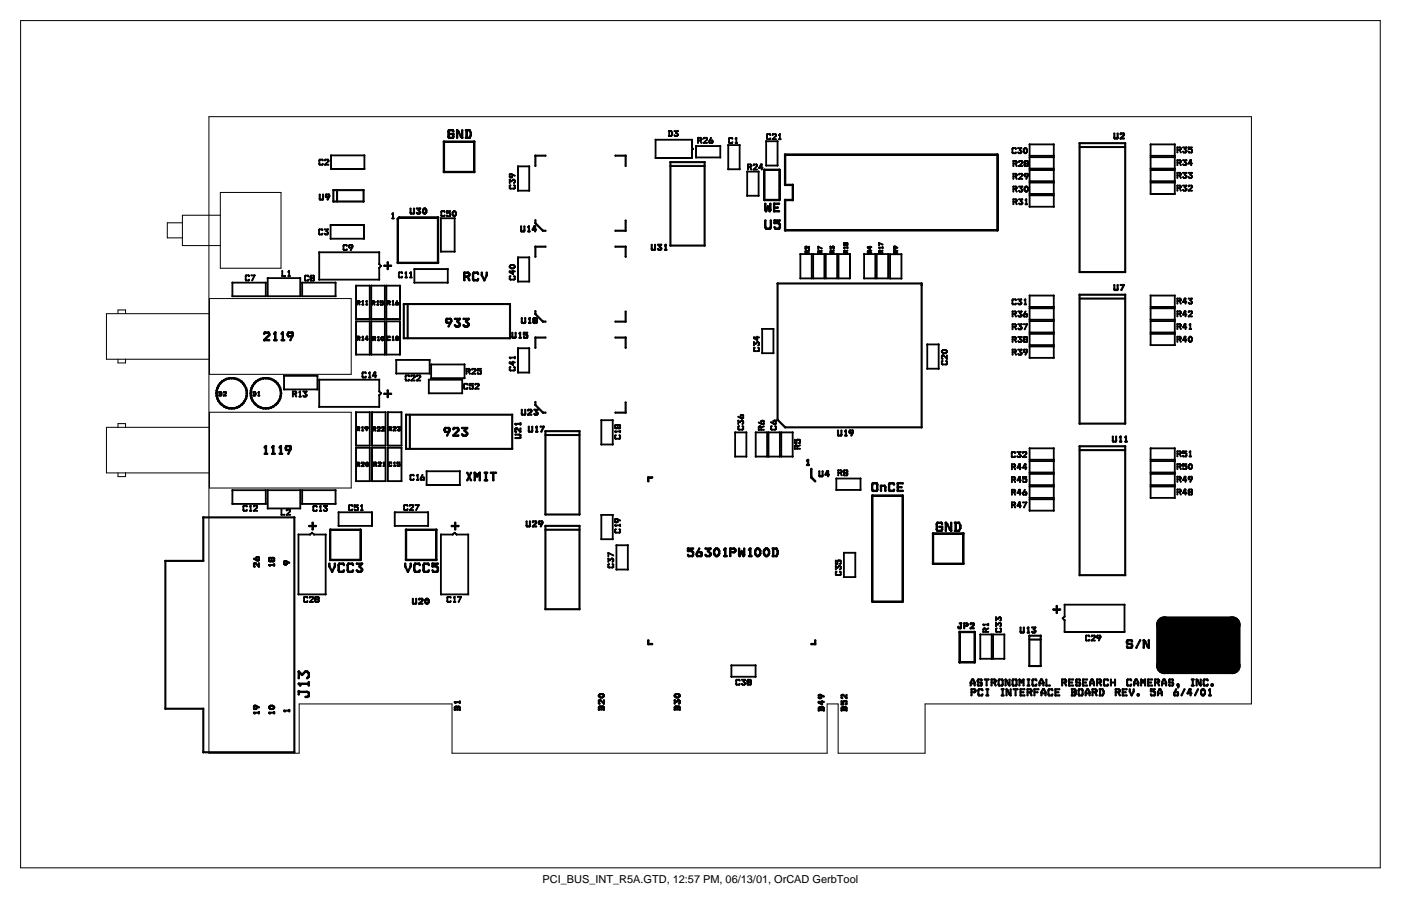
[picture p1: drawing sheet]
<svg xmlns="http://www.w3.org/2000/svg" width="432mm" height="279mm" viewBox="0 0 432 279" stroke-linecap="round" stroke-linejoin="round" font-family="sans-serif">
<defs><g id="words">
<text font-size="3.4" x="167.2" y="272.3">PCI_BUS_INT_R5A.GTD, 12:57 PM, 06/13/01, OrCAD GerbTool</text>
</g></defs>
<g fill="none" stroke="#000" stroke-width=".31">
<path d="M6.3 6.4h419.1v261.2h-419.1zM64.4 36h321.3v181.1h-100.6v15.2h-26.8v-15.2h-3.4v15.2h-115.6v-15.2h-47.1v15.2h-27.8zM138.4 40h1.2v.4h-1.2zM143.6 40h1.1v.4h-1.1zM67.9 59.4h18.7v23.3h-18.7zM98.3 49.5h.3v1h-.3zM98.4 60h.3v1.3h-.3zM98.6 50.7h.8v.2h-.8zM98.6 49.1h.8v.3h-.8zM99.4 60h.3v1.3h-.3zM100.2 50.7h1v.2h-1zM100.3 49.1h.8v.3h-.8z"/>
<path d="M100.6 59.8h.7v.4h-.7zM101.1 49.5h.2v.2h-.2zM101.9 47.9h.3v4.2h-.3zM102 52h10.3v.2h-10.3zM102 47.8h10.3v.2h-10.3zM102 48v4.1M102.1 52.1h10.2M102.1 47.9h10.2v4.2M102.6 58.6h.3v3.5h-.3zM102.7 58.5h9.4v.3h-9.4zM103.7 58.6h.4v3.5h-.4zM103.9 58.7v3.4"/>
<path d="M111.9 58.6h.3v3.5h-.3zM112.1 58.7h-9.3v3.4l9.3 .1M112.1 58.7v3.4M112.2 47.9h.2v4.2h-.2zM136.6 43.7h.4v9.3h-.4zM136.8 52.8h9.4v.5h-9.4zM136.8 43.5h9.4v.4h-9.4zM138 40.6h.4v1.5h-.4zM138.4 42.3h1.2v.4h-1.2zM139 41.1h.7v.4h-.7zM139.5 41.3h.5v.8h-.5zM140.7 40.2h.4v2.3h-.4z"/>
<path d="M142.2 40.2h.5v2.3h-.5zM143.6 40.2h.4v2.3h-.4zM143.6 42.3h1.1v.4h-1.1zM144.9 40.9h.4v.8h-.4zM146 43.7h.4v9.3h-.4zM157 53.8h.2v.8h-.2zM157 55.4h.2v1h-.2zM157 57.3h.2v.7h-.2zM157.4 54.6h.2v.2h-.2zM157.4 53.6h.2v.2h-.2zM157.4 58h1v.3h-1zM157.7 53.8h.3v.8h-.3z"/>
<path d="M158.1 55.3h.3v.2h-.3zM158.5 55.7h.3v.5h-.3zM158.5 57.3h.3v.7h-.3zM159.5 51.3h.3v7.5h-.3zM159.6 51.2h3.5v.2h-3.5zM159.6 58.7h3.5v.2h-3.5zM159.7 51.4h3.4v7.4h-3.4zM163 51.3h.2v7.5h-.2zM164.8 48h.4v3.2h-.4zM165 47.8h3.1v.4h-3.1zM165 48v3.2M165.1 48h3"/>
<path d="M189.7 47.8h3.1v.4h-3.1zM189.7 48h3.1M192.7 48h.3v3.2h-.3zM192.8 48v3.2M201.9 43.1h.3v5.6h-.3zM202.1 43h11.2v.2h-11.2zM202.1 48.6h11.2v.3h-11.2zM202.1 48.7h11.2M206.1 40.4h.3v1.6h-.3zM206.1 41.8h.8v.3h-.8zM206.1 40.3h.8v.3h-.8zM206.5 50h.3v25.7h-.3z"/>
<path d="M206.6 49.8h10.6v.4h-10.6zM206.6 51h10.6v.4h-10.6zM206.7 51.2h10.5M207.1 40.9h.2v.5h-.2zM207.9 40.3h1v.3h-1zM208.1 41.8h.5v.3h-.5zM208.8 41.4h.2v.3h-.2zM213.1 43.1h.3v2.5h-.3zM213.1 46.3h.3v2.4h-.3zM213.3 45.6v-2.5h-11.2v5.6M213.3 46.3v2.4M214.4 45h.2v3.6h-.2z"/>
<path d="M214.5 44.9h7.5v.3h-7.5zM214.5 48.4h7.5v.3h-7.5zM214.5 45.1h7.5v3.5h-7.5zM215 42.5h.3v1.6h-.3zM215.1 43.2h.8v.2h-.8zM215.1 42.4h.8v.2h-.8zM216.1 42.8h.2v.3h-.2zM216.9 43.9h1v.3h-1zM217 50h.3v25.7h-.3zM217 42.4h.8v.2h-.8zM217.2 50h-10.5v25.8h10.5M217.2 50v25.7"/>
<path d="M217.8 42.8h.2v.3h-.2zM218.5 43.6h.2v.2h-.2zM218.7 43.2h.8v.2h-.8zM218.7 43.9h.8v.3h-.8zM219.5 43.6h.3v.2h-.3zM221.9 45h.2v3.6h-.2zM224.3 44.7h.3v7.5h-.3zM224.5 52.1h3.5v.2h-3.5zM224.5 44.6h3.5v.3h-3.5zM224.5 44.8v7.4M224.5 52.2h3.5M224.5 44.8h3.5v7.4"/>
<path d="M224.6 42.8h.2v1.1h-.2zM224.8 44h.8v.2h-.8zM224.8 42.4h.8v.3h-.8zM226.7 44h.5v.2h-.5zM226.8 42.5h.3v1.6h-.3zM227.8 44.7h.3v7.5h-.3zM230.2 52.9h.2v7.5h-.2zM230.3 52.8h3.5v.2h-3.5zM230.4 50.7h.3v1.6h-.3zM230.5 51.4h.8v.2h-.8zM230.5 50.6h.8v.2h-.8zM231.4 51h.3v.2h-.3z"/>
<path d="M232.3 52.2h1v.2h-1zM232.4 50.6h.8v.2h-.8zM233.2 51h.2v.2h-.2zM233.7 52.9h.2v7.5h-.2zM233.8 52.9h-3.5v7.5M233.8 53v7.4M234 51.6h1v.3h-1zM234.5 50.6h.3v.2h-.3zM234.7 50.7h.2v1.6h-.2zM235.4 52.4h.4v9.3h-.4zM235.6 52.2h4.6v.4h-4.6zM236 43.6h.3v7.5h-.3z"/>
<path d="M236.1 50.9h3.5v.3h-3.5zM236.1 43.4h3.5v.3h-3.5zM236.2 43.6h3.5v7.5h-3.5zM236.3 41.7h.2v1h-.2zM236.5 42.8h.8v.3h-.8zM236.5 41.2h.8v.3h-.8zM238.1 42.8h1v.3h-1zM238.2 41.2h.8v.3h-.8zM239 41.7h.3v.2h-.3zM239.5 43.6h.3v7.5h-.3zM240 52.4h.5v9.3h-.5zM240.1 42.8h.5v.3h-.5z"/>
<path d="M240.2 41.4h.3v1.5h-.3zM241.8 47.7h.4v9.3h-.4zM242 56.8h2.3v.4h-2.3zM242 47.5h65.4v.4h-65.4zM244.1 57h.5v4.7h-.5zM307.2 47.7h.4v23.3h-.4zM311.9 45.9h.3v1.1h-.3zM312.2 47.1h.8v.3h-.8zM312.2 45.6h.8v.2h-.8zM312.2 49.7h.3v1.5h-.3zM312.2 57.5h.3v1.6h-.3zM312.2 53.6h.3v1.6h-.3z"/>
<path d="M312.3 50.3h.8v.3h-.8zM312.3 49.5h.8v.3h-.8zM312.3 58.2h.8v.2h-.8zM312.3 57.4h.8v.3h-.8zM312.3 54.3h.8v.2h-.8zM312.3 53.5h.8v.2h-.8zM313.2 50h.3v.2h-.3zM313.2 57.8h.3v.2h-.3zM313.2 53.8h.3v.3h-.3zM313.8 45.6h1v.2h-1zM314 47.1h.5v.3h-.5zM314.1 51.1h1v.3h-1z"/>
<path d="M314.1 57.4h1v.3h-1zM314.1 55h1v.3h-1zM314.2 49.5h.8v.3h-.8zM314.2 53.5h.8v.2h-.8zM314.3 59h.5v.2h-.5zM314.7 46.7h.2v.3h-.2zM315 50h.2v.2h-.2zM315 58.5h.2v.3h-.2zM315 53.8h.2v.3h-.2zM315.4 46.2h.2v.5h-.2zM315.6 50h.3v.2h-.3zM315.6 50.7h.3v.3h-.3z"/>
<path d="M315.6 58h.3v.5h-.3zM315.6 53.8h.3v.3h-.3zM315.9 45.6h.2v.2h-.2zM315.9 47.1h.2v.3h-.2zM315.9 49.5h.8v.3h-.8zM315.9 50.3h.8v.3h-.8zM315.9 51.1h.8v.3h-.8zM315.9 54.3h.8v.2h-.8zM315.9 53.5h.8v.2h-.8zM316.2 57.4h.2v.3h-.2zM316.2 59h.2v.2h-.2zM316.4 46.2h.3v.5h-.3z"/>
<path d="M316.7 50h.2v.2h-.2zM316.7 50.7h.2v.3h-.2zM316.7 58h.2v.5h-.2zM316.7 53.8h.2v.3h-.2zM317.2 52.4h.3v3.5h-.3zM317.2 48.5h.3v3.5h-.3zM317.2 44.5h.3v3.5h-.3zM317.2 56.3h.3v3.5h-.3zM317.3 52.3h7.5v.2h-7.5zM317.3 55.8h7.5v.2h-7.5zM317.3 48.3h7.5v.3h-7.5zM317.3 51.9h7.5v.2h-7.5z"/>
<path d="M317.3 47.9h7.5v.3h-7.5zM317.3 44.4h7.5v.3h-7.5zM317.3 56.2h7.5v.2h-7.5zM317.3 59.7h7.5v.2h-7.5zM317.4 44.6v3.5l7.4-.1v-3.4M317.4 48.5v3.5h7.4v-3.5M317.4 52.5v3.4h7.4v-3.4M317.4 59.8v-3.5h7.4v3.5M317.4 52.4h7.4M317.4 48.5h7.4M317.4 44.6h7.4M317.4 59.8h7.4"/>
<path d="M324.7 52.4h.2v3.5h-.2zM324.7 48.5h.2v3.5h-.2zM324.7 44.5h.2v3.5h-.2zM324.7 56.3h.2v3.5h-.2zM332.6 44.2h.3v39.7h-.3zM332.7 44h14.1v.3h-14.1zM332.7 45.2h14.1v.3h-14.1zM332.8 44.2v39.7h14v-39.7M332.8 44.2h14M332.8 45.4h14M343.3 41.1h.3v1.4h-.3zM343.6 42.5h.7v.4h-.7z"/>
<path d="M344.3 41.1h.3v1.4h-.3zM345.4 42.5h1v.4h-1zM345.5 41h.8v.3h-.8zM346.2 41.4h.4v.3h-.4zM346.6 44.2h.4v39.7h-.4zM354.5 52.4h.3v3.5h-.3zM354.5 44.5h.3v3.5h-.3zM354.5 48.5h.3v3.5h-.3zM354.5 56.3h.3v3.5h-.3zM354.6 55.8h7.5v.2h-7.5zM354.6 52.3h7.5v.2h-7.5zM354.6 47.9h7.5v.3h-7.5z"/>
<path d="M354.6 44.4h7.5v.3h-7.5zM354.6 51.9h7.5v.2h-7.5zM354.6 48.3h7.5v.3h-7.5zM354.6 59.7h7.5v.2h-7.5zM354.6 56.2h7.5v.2h-7.5zM354.6 44.6v3.4l7.5 .1v-3.5M354.6 48.5v3.5h7.5v-3.5M354.6 52.5v3.4h7.5v-3.4M354.6 59.8v-3.5h7.5v3.5M354.7 52.4h7.4M354.7 48.5h7.4M354.7 44.6h7.4"/>
<path d="M354.7 59.8h7.4M361.9 52.4h.3v3.5h-.3zM361.9 44.5h.3v3.5h-.3zM361.9 48.5h.3v3.5h-.3zM361.9 56.3h.3v3.5h-.3zM362.8 53.3h.2v1.6h-.2zM362.8 45.5h.2v1.5h-.2zM362.8 49.4h.2v1.5h-.2zM362.8 57.2h.2v1.6h-.2zM362.9 54h.8v.2h-.8zM362.9 53.2h.8v.2h-.8zM362.9 46.1h.8v.3h-.8z"/>
<path d="M362.9 45.3h.8v.3h-.8zM362.9 50h.8v.3h-.8zM362.9 49.3h.8v.2h-.8zM362.9 57.9h.8v.2h-.8zM362.9 57.1h.8v.3h-.8zM363.8 53.6h.3v.2h-.3zM363.8 45.7h.3v.3h-.3zM363.8 49.7h.3v.2h-.3zM363.8 57.5h.3v.2h-.3zM364.6 53.2h1.1v.2h-1.1zM364.6 45.3h1.1v.3h-1.1zM364.6 49.3h1.1v.2h-1.1z"/>
<path d="M364.6 57.1h1.1v.3h-1.1zM364.9 54.7h.5v.3h-.5zM364.9 46.9h.5v.3h-.5zM364.9 50.8h.5v.3h-.5zM364.9 58.7h.5v.2h-.5zM365.5 54.4h.3v.2h-.3zM365.5 46.5h.3v.2h-.3zM365.5 50.4h.3v.3h-.3zM365.5 58.3h.3v.2h-.3zM366.2 45.5h.3v.5h-.3zM366.4 53.2h1v.2h-1zM366.4 45.8h.7v.3h-.7z"/>
<path d="M366.4 45.3h1v.3h-1zM366.4 50.3h1v.2h-1zM366.4 58.7h1v.2h-1zM366.5 46.9h.7v.3h-.7zM366.5 57.1h.7v.3h-.7zM366.6 54.7h.5v.3h-.5zM366.9 49.3h.2v.2h-.2zM367 49.4h.2v1.5h-.2zM367.2 54.4h.3v.2h-.3zM367.2 46.2h.3v.5h-.3zM367.2 57.5h.3v.2h-.3zM56.2 68.7h-4.6v4.7h4.6"/>
<path d="M67.9 66.4h-11.7v9.3h11.7M98.2 71h.3v1.1h-.3zM98.3 77.8h.2v8.4h-.2zM98.4 77.7h18.5v.2h-18.5zM98.5 72.2h.7v.2h-.7zM98.5 70.6h.7v.3h-.7zM98.7 61.4h.7v.3h-.7zM100 70.6h1.1v.3h-1.1zM100.3 60.3h.3v.2h-.3zM100.3 72.2h.5v.2h-.5zM100.6 60.6h.7v.4h-.7zM101 71.8h.2v.3h-.2z"/>
<path d="M101.3 60.3h.3v.2h-.3zM101.8 69.4h.2v4.2h-.2zM101.9 73.5h10.3v.2h-10.3zM101.9 69.3h10.3v.2h-10.3zM101.9 73.6v-4.2h10.3v4.2M101.9 73.6h10.3M102.7 62h9.4v.3h-9.4zM105.7 75.8h.3v1.1h-.3zM106 77h.8v.3h-.8zM106 75.4h.8v.3h-.8zM107.5 75.8h.2v.3h-.2zM107.7 76.2h.8v.3h-.8z"/>
<path d="M107.7 75.4h.8v.3h-.8zM108.5 75.8h.3v.3h-.3zM112.1 69.4h.2v4.2h-.2zM116.8 77.8h.2v3.6h-.2zM120.9 67.2h.5v.3h-.5zM121 65.8h.2v1.6h-.2zM122.4 67.5h.4v13.6h-.4zM123.1 66.8h11.9v.5h-11.9zM126.4 64.3h.3v1.3h-.3zM126.7 65.7h.8v.3h-.8zM127.4 64.3h.4v1.3h-.4zM128.4 64.1h1.1v.4h-1.1z"/>
<path d="M128.7 65.7h.5v.3h-.5zM129.3 65.4h.4v.2h-.4zM130.2 64.8h.4v.6h-.4zM130.8 64.1h.2v.4h-.2zM130.8 65.7h.2v.3h-.2zM131.2 64.8h.4v.6h-.4zM134.8 67.1h.4v14h-.4zM135.8 67.3h.2v10.3h-.2zM135.9 65.4h.2v1h-.2zM135.9 67.2h4.2v.2h-4.2zM135.9 77.5h4.2v.2h-4.2zM135.9 67.4h4.2v10.2h-4.2z"/>
<path d="M136.1 66.5h.8v.3h-.8zM136.1 65h.8v.2h-.8zM137.6 65.1h.3v.5h-.3zM137.8 65.5h.7v.2h-.7zM137.8 65h1v.2h-1zM137.9 66.5h.7v.3h-.7zM138.6 65.9h.3v.5h-.3zM139.4 65.6h.2v.6h-.2zM139.9 65h.2v.2h-.2zM139.9 66.5h.2v.3h-.2zM140 67.3h.3v10.3h-.3zM140.4 65.6h.2v.6h-.2z"/>
<path d="M159.5 79.4h.3v7.4h-.3zM159.6 79.2h3.5v.3h-3.5zM159.7 79.4v7.4h3.4v-7.4M159.7 79.4h3.4M160.4 69.8h.4v1.3h-.4zM160.7 71.2h.8v.3h-.8zM161.5 69.8h.3v1.3h-.3zM162.8 71.2h.5v.3h-.5zM162.9 69.8h.3v1.6h-.3zM163 79.4h.2v7.4h-.2zM164.2 70.7h1v.3h-1zM164.7 69.6h.2v.4h-.2z"/>
<path d="M164.8 69.8h.3v1.6h-.3zM164.8 76.1h.4v3.1h-.4zM164.8 67.9h.4v.9h-.4zM165 75.9h3.1v.3h-3.1zM167.3 71h.8v.3h-.8zM168.1 76.1h-3l-.1 3.1M189.7 75.9h3.1v.3h-3.1zM189.7 71h3.1v.3h-3.1zM189.7 76.1h3.1v3.1M192.7 76.1h.3v3.1h-.3zM192.7 68h.3v3.2h-.3zM192.8 68v3.2h-3.1"/>
<path d="M200.7 75.5h.3v1.3h-.3zM201 76.9h.8v.3h-.8zM201.7 75.5h.4v1.3h-.4zM202.8 75.3h1v.3h-1zM203 76.9h.5v.3h-.5zM203.6 76.5h.4v.3h-.4zM204.9 76.9h.5v.3h-.5zM205 75.5h.4v1.5h-.4zM206.6 75.6h10.6v.3h-10.6zM230.3 60.2h3.5v.3h-3.5zM230.3 60.4h3.5M235.6 61.5h4.6v.4h-4.6z"/>
<path d="M235.7 68h.4v2.1h-.4zM235.7 62.8h.4v2h-.4zM236.1 70.3h1.3v.4h-1.3zM236.4 63.6h.5v.4h-.5zM237.2 62.8h.5v2h-.5zM237.4 68h.4v2.1h-.4zM238.4 62.8h.4v2.4h-.4zM238.5 68h.4v.8h-.4zM238.6 63.8h1.1v.4h-1.1zM238.6 64.9h1.5v.5h-1.5zM238.6 62.6h1.5v.4h-1.5zM238.7 68.6h1.2v.4h-1.2z"/>
<path d="M238.7 67.8h1.7v.4h-1.7zM238.9 70.3h1.3v.4h-1.3zM240.2 69.2h.4v.9h-.4zM241.8 61.7h.4v9.3h-.4zM242 61.5h2.3v.4h-2.3zM242 70.8h65.4v.4h-65.4zM246.5 78.4h.3v7.5h-.3zM246.7 78.2h3.5v.3h-3.5zM246.7 78.4v7.5h3.5v-7.5M246.7 78.4h3.5M248.1 76.2h.3v.5h-.3zM248.1 77.5h.3v.6h-.3z"/>
<path d="M248.2 77.9h1.1v.3h-1.1zM248.4 75.9h.2v.3h-.2zM248.4 77.2h.2v.3h-.2zM248.7 77.5h.2v.6h-.2zM249.2 76.1h.3v.7h-.3zM250.1 78.4h.2v7.5h-.2zM250.5 78.4h.2v7.5h-.2zM250.6 78.2h3.5v.3h-3.5zM250.6 78.4l.1 7.5h3.4v-7.5M250.7 78.4h3.4M252.1 76.1h.2v.7h-.2zM252.1 77.5h.2v.6h-.2z"/>
<path d="M252.2 77.9h1.1v.3h-1.1zM252.3 77.2h.3v.3h-.3zM252.6 77.5h.3v.6h-.3zM254 78.4h.2v7.5h-.2zM254.4 78.4h.2v7.5h-.2zM254.5 78.2h3.5v.3h-3.5zM254.5 78.4v7.5M254.6 78.4h3.4M255.8 76h.3v.8h-.3zM255.8 77.5h.3v.5h-.3zM255.9 77.9h1.1v.2h-1.1zM256.1 77.2l.2 .2z"/>
<path d="M256.3 77.5h.3v.5h-.3zM256.7 75.9l.1 .3zM256.9 76.2h.2v.4h-.2zM257.9 78.4h.2v7.5h-.2zM258 78.4v7.5h-3.4M258.3 78.4h.3v7.5h-.3zM258.4 78.2h3.6v.3h-3.6zM258.5 78.4v7.5M258.5 78.4h3.5M260 75h.2v.6h-.2zM260 77.5h.2v.5h-.2zM260.1 76.2h1.1v.3h-1.1z"/>
<path d="M260.1 77.9h1.1v.2h-1.1zM260.3 74.8l.1 .3zM260.3 75.5l.1 .3zM260.3 77.2l.1 .2zM260.5 75h.3v.6h-.3zM260.5 77.5h.3v.5h-.3zM260.8 74.8l.2 .3zM260.8 75.5l.2 .3zM261.1 75h.2v.6h-.2zM261.1 76.2h.2v.4h-.2zM261.8 78.4h.3v7.5h-.3zM262 78.4v7.5h-3.5"/>
<path d="M266.2 78.4h.2v7.5h-.2zM266.3 78.2h3.5v.3h-3.5zM266.3 78.4l.1 7.5h3.4M266.4 78.4h3.4M267.3 76.2l.3 .2zM267.3 77.5h.3v.5h-.3zM267.5 76.1h1.1v.2h-1.1zM267.5 77.9h1.1v.2h-1.1zM267.6 77.2h.2v.2h-.2zM267.9 77.5h.2v.5h-.2zM268.1 76h.2v.8h-.2zM269.7 78.4h.2v7.5h-.2z"/>
<path d="M269.8 78.4v7.5M270.1 78.4h.2v7.5h-.2zM270.2 78.2h3.5v.3h-3.5zM270.2 78.4l.1 7.5h3.4M270.3 78.4h3.4M270.8 74.9h.3v.7h-.3zM270.8 77.5h.3v.5h-.3zM270.9 76.2h1.1v.3h-1.1zM270.9 77.9h1.1v.2h-1.1zM271.1 77.2l.2 .2zM271.4 77.5h.2v.5h-.2zM271.9 76.2h.3v.4h-.3z"/>
<path d="M273.6 78.4h.3v7.5h-.3zM273.7 78.4v7.5M274.2 78.4h.2v7.5h-.2zM274.3 78.3h3.5v.2h-3.5zM274.3 78.4v7.5M274.4 78.4h3.4l.1 7.5h-3.5M275.4 76.1h.2v.6h-.2zM275.4 77.5h.2v.6h-.2zM275.5 77.9h1.1v.3h-1.1zM275.7 76.6h.2v.3h-.2zM275.7 75.9h.2v.3h-.2zM275.7 77.2h.2v.3h-.2z"/>
<path d="M275.9 76.1h.3v.6h-.3zM275.9 77.5h.3v.6h-.3zM277.7 78.4h.3v7.5h-.3zM312.2 61.5h.3v1.5h-.3zM312.3 62.1h.8v.3h-.8zM312.3 61.3h.8v.3h-.8zM313.2 61.7h.3v.3h-.3zM314.1 61.3h1v.3h-1zM314.3 62.9h.5v.2h-.5zM315 62.5h.2v.2h-.2zM316.1 62.9h.5v.2h-.5zM316.2 61.5h.2v1.5h-.2z"/>
<path d="M317.2 60.2h.3v3.6h-.3zM317.3 60.1h7.5v.3h-7.5zM317.3 63.6h7.5v.3h-7.5zM317.4 63.8v-3.5h7.4v3.5M317.4 63.8h7.4M324.7 60.2h.2v3.6h-.2zM36.4 96.7v-1.1h2.3v1.1M64.6 92v23.4h43.6v-23.3h-43.6M64.6 96.7h-31.8v14.1h31.8M71.5 87.2h.3v4.2h-.3zM71.6 87h10.3v.3h-10.3zM71.6 91.2h10.3v.3h-10.3z"/>
<path d="M71.7 87.2h10.2v4.2h-10.2zM75.6 85.2h.3v1h-.3zM75.9 86.4h.7v.2h-.7zM75.9 84.8h.7v.2h-.7zM77.5 84.8h1v.2h-1zM81.8 87.2h.2v4.2h-.2zM82.4 85.8h.2v5.6h-.2zM82.5 91.2h10v.3h-10zM82.5 85.6h10v.3h-10zM82.5 85.8v5.6h10l.1-5.6M82.5 85.8h10M86.9 83.6h.2v1.5h-.2z"/>
<path d="M87 85h.9v.3h-.9zM88.9 85h.5v.3h-.5zM89 83.6h.2v1.5h-.2zM92.4 85.8h.3v5.6h-.3zM93 87.2h.3v4.2h-.3zM93.1 91.2h10.3v.3h-10.3zM93.1 87h10.3v.3h-10.3zM93.2 87.2h10.2v4.2h-10.2zM93.9 85.3h.2v1h-.2zM94.1 86.4h.8v.3h-.8zM94.1 84.9h.8v.2h-.8zM95.6 85.3h.2v.2h-.2z"/>
<path d="M95.6 86h.2v.3h-.2zM95.8 84.9h.8v.2h-.8zM95.8 85.6h.8v.3h-.8zM95.8 86.4h.8v.3h-.8zM96.6 85.3h.3v.2h-.3zM96.6 86h.3v.3h-.3zM98.4 86.1h18.5v.3h-18.5zM103.3 87.2h.2v4.2h-.2zM109.6 99.1h.3v10.2h-.3zM109.6 88.1h.3v10.3h-.3zM109.7 99h4.3v.2h-4.3zM109.7 98.3h4.3v.2h-4.3z"/>
<path d="M109.7 88h4.3v.2h-4.3zM109.7 88.1v10.3M109.7 99.1v10.2M109.8 88.1h4.2v10.3h-4.2M109.8 99.1h4.2M110 92.8h.2v1.1h-.2zM110.1 93.3h.5v.2h-.5zM110.1 92.7h.5v.3h-.5zM110.7 93h.3v.2h-.3zM111.6 93.8h.4v.3h-.4zM111.7 92.8h.3v1.1h-.3zM112.9 93.8h.3v.3h-.3z"/>
<path d="M112.9 92.8h.3v1.1h-.3zM113.8 99.1h.3v10.2h-.3zM113.8 88.1h.3v10.3h-.3zM114 99.1v10.2l-4.2 .1M114.3 88.1h.3v10.3h-.3zM114.3 99.1h.3v10.2h-.3zM114.4 88h4.2v.2h-4.2zM114.4 98.3h4.2v.2h-4.2zM114.4 99h4.2v.2h-4.2zM114.4 88.1v10.3M114.4 99.1v10.2M114.5 98.4h4.1"/>
<path d="M114.5 88.1h4.1M114.5 99.1h4.1M114.6 92.9h.3v1.1h-.3zM114.7 93.3h.5v.3h-.5zM114.7 92.8h.5v.2h-.5zM115.3 93.1l.3 .2zM116.2 93.9h.4v.2h-.4zM116.3 92.9h.3v1.1h-.3zM116.8 82.6h.2v3.6h-.2zM116.9 81.4v-3.5l-18.5-.1v8.4l18.5 .1v-3.7M117.1 92.9h.3v.4h-.3zM117.3 93.1h.5v.3h-.5z"/>
<path d="M117.3 92.8h.7v.2h-.7zM117.4 93.9h.5v.2h-.5zM117.9 93.4h.3v.4h-.3zM118.4 81.7h2.1v.5h-2.1zM118.5 88.1h.2v10.3h-.2zM118.5 99.1h.2v10.2h-.2zM118.6 88.1v10.3M118.6 99.1v10.2M119 88.1h.2v10.3h-.2zM119 99.1h.2v10.2h-.2zM119.1 98.3h4.2v.2h-4.2zM119.1 88h4.2v.2h-4.2z"/>
<path d="M119.1 99h4.2v.2h-4.2zM119.1 88.1h4.2v10.3h-4.2zM119.1 99.1v10.3l4.2-.1v-10.2M119.1 99.1h4.2M119.3 80.9h.4v2.1h-.4zM119.3 92.8h.2v1.1h-.2zM119.4 93.3h.6v.2h-.6zM119.4 92.7h.6v.3h-.6zM120 93h.3v.2h-.3zM121 93.8h.4v.3h-.4zM121 92.8h.3v1.1h-.3zM121.9 93.6l.2 .1z"/>
<path d="M122.1 93.3h.5v.2h-.5zM122.1 93.8h.5v.3h-.5zM122.6 80.9h12.4v.4h-12.4zM122.6 93.6l.3 .1zM122.8 84.2h.3v1.1h-.3zM123.1 85.4h.7v.3h-.7zM123.1 83.9h.7v.2h-.7zM123.1 88.1h.3v10.3h-.3zM123.1 99.1h.3v10.2h-.3zM124.3 93.8h.3v10.5h-.3zM124.5 93.6h32.7v.3h-32.7zM124.5 93.8h32.7v10.5h-32.7z"/>
<path d="M124.9 85.4h.5v.3h-.5zM125.1 84h.2v1.6h-.2zM125.5 93.8h.3v10.5h-.3zM125.7 93.8v10.5M126.4 85.4h.5v.3h-.5zM126.5 84h.3v1.6h-.3zM127.6 83h.2v4.2h-.2zM127.7 82.8h10.3v.3h-10.3zM127.7 87h10.3v.3h-10.3zM127.7 87.2l.1-4.2h10.2v4.2M127.8 87.2h10.2M137.3 98.7h.4v.4h-.4z"/>
<path d="M137.7 99.3h1.2v.4h-1.2zM137.7 98.1h1.2v.5h-1.2zM137.9 83h.2v4.2h-.2zM138.9 98.7h.4v.4h-.4zM140.2 98.1h1.5v.5h-1.5zM141.5 99.9h.4v.4h-.4zM142.9 98.1h1.5v.5h-1.5zM142.9 84.1h.4v2.3h-.4zM143.1 85h1.2v.5h-1.2zM143.1 83.9h1.2v.4h-1.2zM144.2 99.9h.5v.4h-.5zM144.4 84.5h.5v.4h-.5z"/>
<path d="M145.6 84.5h.4v1.5h-.4zM146 86.2h1.2v.5h-1.2zM146 83.9h1.2v.4h-1.2zM148.3 84.1h.4v.8h-.4zM149.8 84.1h.4v.8h-.4zM157 82.1h.2v.3h-.2zM157 83.7h.2v.2h-.2zM157 85.3h.2v.8h-.2zM157 93.8h.4v10.5h-.4zM157.1 83.6h1.6v.2h-1.6zM157.4 86.1h1v.3h-1zM157.6 82.6h.5v.3h-.5z"/>
<path d="M157.6 81.6h.5v.2h-.5zM158 83.4h.2v1.1h-.2zM158.5 82.1h.3v.3h-.3zM158.5 85.3h.3v.8h-.3zM159.6 86.7h3.5v.3h-3.5zM160.7 98.1h.3v1.3h-.3zM161 99.4h.8v.4h-.8zM161.7 98.1h.4v1.3h-.4zM163 99.4h.5v.4h-.5zM163.1 98.1h.3v1.5h-.3zM164.3 98.3h.3v.3h-.3zM164.3 99.1h.3v.3h-.3z"/>
<path d="M164.5 97.9h.8v.4h-.8zM164.5 98.7h.8v.3h-.8zM164.5 99.4h.8v.4h-.8zM164.8 95.9h.4v1h-.4zM165.3 98.3h.3v.3h-.3zM165.3 99.1h.3v.3h-.3zM167.3 99h.8v.4h-.8zM189.7 99h3.1v.4h-3.1zM189.7 99.2h3.1M192.7 96.1h.3v3.1h-.3zM192.8 96.1v3.1M239.5 87.4h.3v42.1h-.3z"/>
<path d="M239.6 87.2h44.5v.4h-44.5zM239.7 87.5v42M239.7 87.4h44.4M246.7 85.7h3.5v.3h-3.5zM250.6 85.7h3.5v.3h-3.5zM254.5 85.7h3.5v.3h-3.5zM258.4 85.7h3.6v.3h-3.6zM266.3 85.7h3.5v.3h-3.5zM270.2 85.7h3.5v.3h-3.5zM274.3 85.8h3.5v.2h-3.5zM283.9 87.4h.3v.6h-.3zM283.9 88h.3v43.8h-.3z"/>
<path d="M284.1 88v43.8M311.9 92.6h.3v1h-.3zM312 96.1h.2v1.5h-.2zM312 100h.2v1.6h-.2zM312.1 96.7h.8v.3h-.8zM312.1 95.9h.8v.3h-.8zM312.1 99.9h.8v.2h-.8zM312.2 93.7h.8v.3h-.8zM312.2 92.2h.8v.3h-.8zM313 96.3h.3v.3h-.3zM313.8 92.2h1v.3h-1zM313.8 95.9h1.1v.3h-1.1z"/>
<path d="M313.8 99.9h1.1v.2h-1.1zM314 93.7h.5v.3h-.5zM314.1 97.5h.5v.2h-.5zM314.7 93.3h.2v.3h-.2zM314.7 97.1h.3v.3h-.3zM315.4 97.1h.3v.3h-.3zM315.6 99.9h1v.2h-1zM315.7 96.7h.7v.3h-.7zM315.7 97.5h.7v.2h-.7zM315.8 93.7h.5v.3h-.5zM315.9 92.3h.2v1.6h-.2zM316.4 97.1h.3v.3h-.3z"/>
<path d="M317.2 95.1h.3v3.5h-.3zM317.2 99h.3v3.5h-.3zM317.2 91.1h.3v3.6h-.3zM317.3 95h7.5v.2h-7.5zM317.3 98.5h7.5v.2h-7.5zM317.3 98.9h7.5v.2h-7.5zM317.3 94.5h7.5v.3h-7.5zM317.3 91h7.5v.3h-7.5zM317.4 94.7v-3.5h7.4v3.5M317.4 95.1v3.5h7.4v-3.5M317.4 99.1v3.5l7.4-.1v-3.4M317.4 95.1h7.4"/>
<path d="M317.4 99h7.4M317.4 94.7h7.4M324.7 95.1h.2v3.5h-.2zM324.7 99h.2v3.5h-.2zM324.7 91.1h.2v3.6h-.2zM332.6 90.9h.3v39.7h-.3zM332.7 83.7h14.1v.4h-14.1zM332.7 90.7h14.1v.4h-14.1zM332.7 91.9h14.1v.3h-14.1zM332.8 92.1h14M343.3 87.9h.3v1.3h-.3zM343.6 89.3h.7v.3h-.7z"/>
<path d="M344.3 87.9h.3v1.3h-.3zM345.4 87.7h1v.4h-1zM346.6 90.9h.4v39.7h-.4zM354.5 95.1h.3v3.5h-.3zM354.5 99h.3v3.5h-.3zM354.5 91.1h.3v3.6h-.3zM354.6 98.5h7.5v.2h-7.5zM354.6 95h7.5v.2h-7.5zM354.6 98.9h7.5v.2h-7.5zM354.6 94.5h7.5v.3h-7.5zM354.6 91h7.5v.3h-7.5zM354.6 94.7v-3.5h7.5v3.5"/>
<path d="M354.6 95.1v3.5h7.5v-3.5M354.6 99.1v3.4l7.5 .1v-3.5M354.7 95.1h7.4M354.7 99h7.4M354.7 94.7h7.4M361.9 95.1h.3v3.5h-.3zM361.9 99h.3v3.5h-.3zM361.9 91.1h.3v3.6h-.3zM362.8 96h.2v1.6h-.2zM362.8 99.9h.2v1.6h-.2zM362.8 92.1h.2v1.5h-.2zM362.9 96.6h.8v.3h-.8z"/>
<path d="M362.9 95.9h.8v.2h-.8zM362.9 99.8h.8v.3h-.8zM362.9 92.7h.8v.3h-.8zM362.9 91.9h.8v.3h-.8zM363.8 96.3h.3v.2h-.3zM363.8 92.3h.3v.3h-.3zM364.6 96.9h1.1v.3h-1.1zM364.6 93h1.1v.3h-1.1zM365.1 95.9h.3v.2h-.3zM365.1 99.8h.3v.3h-.3zM365.1 91.9h.3v.3h-.3zM365.3 96h.2v1.6h-.2z"/>
<path d="M365.3 99.9h.2v1.6h-.2zM365.3 92.1h.2v1.5h-.2zM366.4 97.5h1v.2h-1zM366.4 91.9h1v.3h-1zM366.5 95.9h.7v.2h-.7zM366.6 93.5h.5v.3h-.5zM366.7 99.9h.3v1.6h-.3zM367.2 96.3h.3v.2h-.3zM367.2 93.1h.3v.3h-.3zM36.4 110.8v1.1h2.3v-1.1M81.4 104.7h1.6v.4h-1.6zM81.6 102.3h1.2v.4h-1.2z"/>
<path d="M82.8 103h.4v.3h-.4zM84.5 104.7h.8v.4h-.8zM84.7 102.5h.4v2.4h-.4zM86.8 104.7h.8v.4h-.8zM87 102.5h.4v2.4h-.4zM87.4 115.9h.3v4.2h-.3zM87.5 120h10.3v.2h-10.3zM87.5 115.8h10.3v.2h-10.3zM87.6 116v4.1M87.6 115.9l10.3 .1-.1 4.1h-10.2M88.5 103h.4v.3h-.4zM88.9 103.5h1.2v.4h-1.2z"/>
<path d="M88.9 102.3h1.2v.4h-1.2zM90 103h.5v.3h-.5zM97.7 115.9h.3v4.2h-.3zM98.3 117.1h.2v8.4h-.2zM98.4 117h18.5v.2h-18.5zM109.7 109.2h4.3v.3h-4.3zM110 103.8h.2v1.1h-.2zM110.1 104.2h.5v.3h-.5zM110.1 103.7h.5v.2h-.5zM110.7 104l.3 .2zM111.6 115.1h.2v1h-.2zM111.6 104.8h.4v.2h-.4z"/>
<path d="M111.7 103.8h.3v1.1h-.3zM111.8 116.3h.8v.2h-.8zM111.8 114.7h.8v.3h-.8zM112.6 104.4h.8v.3h-.8zM113 103.7l.2 .2zM113.1 103.8h.2v1.1h-.2zM113.7 116.3h.5v.2h-.5zM113.8 114.9h.3v1.5h-.3zM114.4 109.2h4.2v.3h-4.2zM114.5 109.4h4.1M114.8 103.9h.3v1h-.3zM114.9 115.7h1.1v.3h-1.1z"/>
<path d="M114.9 104.3h.6v.3h-.6zM114.9 103.8h.6v.2h-.6zM115.4 114.7h.3v.3h-.3zM115.5 104.1l.3 .1zM115.6 114.9h.2v1.5h-.2zM116.5 104.8h.4v.3h-.4zM116.5 103.9h.3v1h-.3zM116.8 117.1h.2v3.6h-.2zM117.4 104.2h.2v.4h-.2zM117.8 103.8h.2v.2h-.2zM117.8 104.8h.2v.3h-.2zM118.1 104.2h.3v.4h-.3z"/>
<path d="M119.1 109.2h4.2v.3h-4.2zM119.3 104h.2v.7h-.2zM119.5 104.8h.6v.2h-.6zM119.5 103.7h.6v.2h-.6zM121 104.8h.4v.2h-.4zM121 103.8h.3v1.1h-.3zM121.9 104.2h.2v.4h-.2zM122 111h.3v4.2h-.3zM122.1 110.9h10.3v.2h-10.3zM122.1 115.1h10.3v.2h-10.3zM122.2 111v4.2M122.2 111h10.2v4.2h-10.2"/>
<path d="M122.3 103.7l.2 .2zM122.3 104.8l.2 .2zM122.6 104.2h.3v.4h-.3zM124.5 104.1h32.7v.4h-32.7zM124.9 116h.2v1.1h-.2zM125.1 117.2h.8v.3h-.8zM125.1 115.7h.8v.2h-.8zM126.7 117.2h1.1v.3h-1.1zM126.9 115.7h.8v.2h-.8zM127.7 116h.2v.3h-.2zM128.5 117.2h1v.3h-1zM128.6 115.7h.8v.2h-.8z"/>
<path d="M129.4 116h.3v.3h-.3zM132 117.1h.3v4.2h-.3zM132.2 117h10.3v.2h-10.3zM132.2 117.1h10.3v4.2h-10.3zM132.3 111h.2v4.2h-.2zM132.8 112.4h.2v4.2h-.2zM132.9 116.5h10.3v.3h-10.3zM132.9 112.3h10.3v.2h-10.3zM132.9 112.4h10.3v4.2h-10.3zM140.6 100.5h.8v.4h-.8zM142.3 117.1h.3v4.2h-.3zM142.9 118.6h.2v1h-.2z"/>
<path d="M143 112.4h.3v4.2h-.3zM143.2 119.8h.7v.2h-.7zM143.2 118.2h.7v.3h-.7zM143.3 100.5h.8v.4h-.8zM143.6 113.7h.3v1.6h-.3zM143.8 114.4h.8v.2h-.8zM143.8 113.6h.8v.3h-.8zM144.6 118.4h.3v.5h-.3zM144.7 114h.2v.3h-.2zM144.7 118.7h.8v.3h-.8zM144.7 118.2h1.1v.3h-1.1zM144.9 119.8h.8v.2h-.8z"/>
<path d="M145.5 115.1h1.1v.3h-1.1zM145.6 113.6h.8v.3h-.8zM145.7 119.1h.2v.5h-.2zM146.4 114h.3v.3h-.3zM146.5 119.8h1v.2h-1zM146.6 118.2h.8v.3h-.8zM147.1 113.7h.3v.6h-.3zM147.2 114.1h.8v.3h-.8zM147.2 113.6h1.1v.3h-1.1zM147.4 115.1h.7v.3h-.7zM147.4 118.6h.3v.3h-.3zM148.1 114.5h.3v.5h-.3z"/>
<path d="M157 111.8h.2v.2h-.2zM157 113.3h.2v.8h-.2zM157.1 110.2h1.6v.2h-1.6zM157.1 111.6h1.6v.3h-1.6zM157.4 114.1h1v.3h-1zM157.7 102.6h.4v1.3h-.4zM158 111.5h.2v1h-.2zM158 104h.8v.4h-.8zM158.5 110h.3v.5h-.3zM158.5 113.3h.3v.8h-.3zM158.7 102.6h.4v1.3h-.4zM159.5 107.4h.3v7.5h-.3z"/>
<path d="M159.6 107.3h3.5v.2h-3.5zM159.6 114.8h3.5v.2h-3.5zM159.7 107.4h3.4v7.5h-3.4zM160.1 104h.5v.4h-.5zM160.1 102.6h.4v1.6h-.4zM161.3 102.6h.3v.6h-.3zM161.5 103h.8v.3h-.8zM161.5 102.4h1v.4h-1zM161.6 104h.8v.4h-.8zM162.3 103.4h.4v.5h-.4zM163 107.4h.2v7.5h-.2zM164.8 104.1h.4v3.2h-.4z"/>
<path d="M165 103.9h3.1v.4h-3.1zM165 104.1v3.2M165.1 104.1h3M189.7 103.9h3.1v.4h-3.1zM189.7 104.1h3.1M192.7 104.1h.3v3.2h-.3zM192.8 104.1v3.2M232.2 104.1h.3v.2h-.3zM232.2 105.5h.3v1.1h-.3zM232.2 107.4h.3v.8h-.3zM232.4 103.9h1.5v.3h-1.5zM232.6 108.2h1.1v.2h-1.1z"/>
<path d="M233.3 103.8h.2v1.1h-.2zM233.4 105.4h.3v.3h-.3zM233.8 105.8h.3v.5h-.3zM233.8 107.4h.3v.8h-.3zM234.8 101.4h.2v7.5h-.2zM234.9 101.3h3.5v.3h-3.5zM234.9 108.8h3.5v.3h-3.5zM234.9 101.5h3.5v7.4h-3.5zM238.3 101.4h.2v7.5h-.2zM285.7 106.2h.2v7.5h-.2zM285.8 106.1h3.5v.2h-3.5zM285.8 113.6h3.5v.2h-3.5z"/>
<path d="M285.8 106.3v7.4M285.8 106.2h3.5v7.5h-3.5M289.2 106.2h.2v7.5h-.2zM290.2 108.3h.2v.2h-.2zM290.2 109.7h.2v.8h-.2zM290.2 111.5h.2v.8h-.2zM290.5 109.5h.3v.2h-.3zM290.5 112.3h1.1v.2h-1.1zM290.8 108.8h.5v.3h-.5zM290.8 107.8h.5v.2h-.5zM291.7 108.3h.3v.2h-.3zM291.7 109.6h.3v1.1h-.3z"/>
<path d="M291.7 111.5h.3v.8h-.3zM312 107.8h.2v1.6h-.2zM312 103.9h.2v1.6h-.2zM312.1 100.6h.8v.3h-.8zM312.1 108.5h.8v.3h-.8zM312.1 107.7h.8v.2h-.8zM312.1 104.6h.8v.2h-.8zM312.1 103.8h.8v.3h-.8zM313 100.2h.3v.3h-.3zM313 108.1h.3v.3h-.3zM313 104.2h.3v.2h-.3zM313.8 107.7h1.1v.2h-1.1z"/>
<path d="M313.8 103.8h1.1v.3h-1.1zM314.1 101.4h.5v.3h-.5zM314.1 109.3h.5v.2h-.5zM314.1 105.3h.5v.3h-.5zM314.7 101h.3v.3h-.3zM314.7 108.9h.3v.2h-.3zM314.7 104.9h.3v.3h-.3zM315.4 108.1h.3v.3h-.3zM315.4 104.2h.3v.2h-.3zM315.4 104.9h.3v.3h-.3zM315.7 108.5h.7v.3h-.7zM315.7 107.7h.7v.2h-.7z"/>
<path d="M315.7 103.8h.7v.3h-.7zM315.7 104.6h.7v.2h-.7zM315.7 105.3h.7v.3h-.7zM316.4 108.1h.3v.3h-.3zM316.4 104.2h.3v.2h-.3zM316.4 104.9h.3v.3h-.3zM317.2 106.8h.3v3.6h-.3zM317.2 103h.3v3.4h-.3zM317.3 102.4h7.5v.3h-7.5zM317.3 106.7h7.5v.3h-7.5zM317.3 110.2h7.5v.3h-7.5zM317.3 102.8h7.5v.3h-7.5z"/>
<path d="M317.3 106.3h7.5v.3h-7.5zM317.4 103v3.4h7.4v-3.4M317.4 110.4v-3.5h7.4v3.5M317.4 103h7.4M317.4 110.4h7.4M324.7 106.8h.2v3.6h-.2zM324.7 103h.2v3.4h-.2zM354.5 103h.3v3.4h-.3zM354.6 106.3h7.5v.3h-7.5zM354.6 102.8h7.5v.3h-7.5zM354.6 102.4h7.5v.3h-7.5zM354.6 103v3.4h7.5v-3.4"/>
<path d="M354.7 103h7.4M361.9 103h.3v3.4h-.3zM362.8 103.8h.2v1.6h-.2zM362.9 104.5h.8v.3h-.8zM362.9 103.7h.8v.3h-.8zM362.9 100.6h.8v.2h-.8zM363.8 104.1h.3v.3h-.3zM363.8 100.2h.3v.3h-.3zM364.6 104.8h1.1v.2h-1.1zM364.6 100.8h1.1v.3h-1.1zM365.1 103.7h.3v.3h-.3zM365.3 103.8h.2v1.6h-.2z"/>
<path d="M366.2 104.4h.3v.5h-.3zM366.6 101.3h.5v.3h-.5zM366.7 103.7h.3v.3h-.3zM366.7 105.3h.3v.2h-.3zM367.2 104.4h.3v.5h-.3zM36.4 131.8v-1.2h2.3v1.2M64.6 131.8h-31.8v14h31.8M64.6 127.1v23.4h43.6v-23.4h-43.6M67.5 120.9h.2v1.1h-.2zM67.5 121.9h.6v.2h-.6zM67.5 120.8h.6v.2h-.6zM68.1 121.3h.3v.3h-.3z"/>
<path d="M68.9 121.9h.7v.2h-.7zM69 120.8h.6v.2h-.6zM69.5 121.1h.3v.2h-.3zM78 120.9h.3v1.1h-.3zM78.1 121.9h.5v.2h-.5zM78.1 120.8h.5v.2h-.5zM78.7 121.3h.2v.3h-.2zM79.6 121.9h.4v.2h-.4zM79.7 120.9h.2v1.1h-.2zM81.6 139.7h.7v.5h-.7zM81.7 137.6h.5v2.4h-.5zM83.9 139.7h.8v.5h-.8z"/>
<path d="M84 137.6h.5v2.4h-.5zM86.2 139.7h.8v.5h-.8zM86.4 137.6h.4v2.4h-.4zM87.9 138h.4v.4h-.4zM88.3 138.6h1.2v.4h-1.2zM88.3 137.4h1.2v.4h-1.2zM89.4 138h.4v.4h-.4zM90.1 120.7h.3v1.6h-.3zM90.3 121.4h.8v.3h-.8zM90.3 120.6h.8v.3h-.8zM91.2 121h.2v.2h-.2zM92.2 122.2h.6v.2h-.6z"/>
<path d="M92.4 120.7h.2v1.6h-.2zM93.5 120.6h1v.3h-1zM93.7 122.2h.5v.2h-.5zM94.4 121.8h.2v.2h-.2zM98.4 125.3h18.5v.3h-18.5zM98.4 125.5h18.5M109.6 127.1h.3v10.3h-.3zM109.6 138.1h.3v10.3h-.3zM109.7 127h4.3v.3h-4.3zM109.7 137.3h4.3v.2h-4.3zM109.7 138h4.3v.2h-4.3zM109.7 127.2v10.2"/>
<path d="M109.7 138.1v10.3M109.8 127.1h4.2v10.3M109.8 137.4h4.2M109.8 138.1h4.2M109.9 131.7h.3v1.1h-.3zM110 132.1h.6v.2h-.6zM110 131.6h.6v.2h-.6zM110.6 131.9l.3 .1zM111.6 132.6h.4v.3h-.4zM111.6 131.7h.3v1.1h-.3zM112.5 131.9l.2 .1zM112.7 132.1h.5v.2h-.5z"/>
<path d="M112.7 131.6h.5v.2h-.5zM113.2 131.9l.3 .1zM113.8 127.1h.3v10.3h-.3zM113.8 138.1h.3v10.3h-.3zM114 138.1v10.3h-4.2M114.5 127.1h.3v10.3h-.3zM114.5 138.1h.3v10.3h-.3zM114.6 127h4.2v.3h-4.2zM114.6 137.3h4.2v.2h-4.2zM114.6 138h4.2v.2h-4.2zM114.7 137.4v-10.3h4.1l.1 10.3M114.7 138.1v10.3h4.1l.1-10.3"/>
<path d="M114.7 137.4h4.1M114.7 138.1h4.1M114.9 131.7h.2v1.1h-.2zM115 132.2h.5v.2h-.5zM115 131.6h.5v.3h-.5zM115.6 132l.2 .1zM116.4 132.7h.7v.3h-.7zM116.5 131.6h.5v.3h-.5zM116.8 121.9h.2v3.6h-.2zM116.9 120.7v-3.6h-18.5v8.4M116.9 121.9v3.6M117 132l.2 .1z"/>
<path d="M117.7 132.7h.7v.3h-.7zM117.8 131.6h.6v.3h-.6zM118.3 132l.3 .1zM118.4 121.2h2.1v.5h-2.1zM118.7 127.1h.3v10.3h-.3zM118.7 138.1h.3v10.3h-.3zM119.3 120.4h.4v2.1h-.4zM119.4 127.1h.3v10.3h-.3zM119.4 138.1h.3v10.3h-.3zM119.5 127h4.2v.3h-4.2zM119.5 137.3h4.2v.2h-4.2zM119.5 138h4.2v.2h-4.2z"/>
<path d="M119.6 137.4v-10.3h4.1l.1 10.3M119.6 138.1v10.3h4.1l.1-10.3M119.6 137.4h4.1M119.6 138.1h4.1M119.7 131.7h.3v1.1h-.3zM119.8 132.1h.6v.2h-.6zM119.8 131.6h.6v.2h-.6zM120.4 131.9l.3 .1zM121.2 132.6h.8v.3h-.8zM121.3 131.6h.6v.2h-.6zM121.8 131.9l.3 .1zM122.6 131.6h.7v.2h-.7z"/>
<path d="M122.8 132.6h.3v.3h-.3zM123.2 132.4l.2 .2zM123.6 127.1h.3v10.3h-.3zM123.6 138.1h.3v10.3h-.3zM125 127.9h.3v10.5h-.3zM125.1 127.7h32.8v.4h-32.8zM125.1 138.3h32.8v.3h-32.8zM125.2 127.9v10.5M125.2 127.9h32.7v10.5l-32.7 .1M126.2 127.9h.3v10.5h-.3zM126.3 127.9v10.5M132.2 121.2h10.3v.2h-10.3z"/>
<path d="M136.8 132.4h.4v.4h-.4zM137.2 133h1.2v.4h-1.2zM137.2 131.8h1.2v.4h-1.2zM138.4 132.4h.4v.4h-.4zM139.7 134.1h1.6v.4h-1.6zM139.9 131.8h1.2v.4h-1.2zM141.1 132.4h.4v.4h-.4zM142.4 131.8h1.6v.4h-1.6zM142.8 134.1h.8v.4h-.8zM143.8 133.6h.4v.3h-.4zM157.7 127.9h.3v10.5h-.3zM158.7 132.2h.3v.9h-.3z"/>
<path d="M158.8 130.6h1.6v.3h-1.6zM158.8 133.9h1.3v.3h-1.3zM158.8 134.9h1.3v.4h-1.3zM159.1 132h.2v.3h-.2zM160.2 130.5h.4v.5h-.4zM160.2 132.1h.4v1.1h-.4zM160.2 134.2h.4v.8h-.4zM160.7 126.4h.3v1.2h-.3zM161 127.7h.8v.4h-.8zM161.7 126.4h.4v1.2h-.4zM162.7 127.7h1.1v.4h-1.1zM162.8 131.6h.4v1.3h-.4z"/>
<path d="M162.9 126.2h.8v.3h-.8zM163.1 133h.8v.3h-.8zM163.6 126.6h.4v.3h-.4zM163.9 131.6h.3v1.3h-.3zM164.7 126.2h1v.3h-1zM164.8 124h.4v.9h-.4zM164.9 127.7h.5v.4h-.5zM165.2 133h.5v.3h-.5zM165.3 131.6h.3v1.5h-.3zM165.5 127.4h.4v.2h-.4zM166.6 131.4h1v.3h-1zM167.3 127.1h.8v.3h-.8z"/>
<path d="M167.9 133h.4v25.7h-.4zM168.1 132.8h10.5v.3h-10.5zM168.1 134h10.5v.3h-10.5zM168.1 133h10.5v25.7h-10.5zM168.1 134.2h10.5M178.4 133h.4v25.7h-.4zM185.2 129.6h.3v7.5h-.3zM185.3 129.5h3.5v.2h-3.5zM185.3 136.9h3.5v.3h-3.5zM185.4 129.6h3.5l-.1 7.5h-3.4zM188.7 129.6h.3v7.5h-.3zM189.4 131.2h.3v.8h-.3z"/>
<path d="M189.4 134.4h.3v.8h-.3zM189.6 132.9h1.5v.3h-1.5zM189.7 127.1h3.1v.3h-3.1zM189.8 130.9h.3v.3h-.3zM189.8 132h.3v.2h-.3zM189.8 135.2h1.1v.2h-1.1zM190.2 131.2h.3v.8h-.3zM190.6 130.9h.3v.3h-.3zM190.6 132h.3v.2h-.3zM191 131.2h.3v.8h-.3zM191 132.8h.3v.5h-.3zM191 134.4h.3v.8h-.3z"/>
<path d="M192.7 124.1h.3v3.2h-.3zM192.8 124.1v3.2h-3.1M226.4 133.3h.3v7.5h-.3zM226.6 133.2h3.4v.3h-3.4zM227.4 129.7h.3v1.1h-.3zM227.4 131.6h.3v.7h-.3zM227.8 132.4h1v.2h-1zM228.2 128.1h.2v.8h-.2zM228.6 127.8h.2v.3h-.2zM228.6 128.9h.2v.3h-.2zM228.6 129.6h.2v.2h-.2zM228.9 128.1h.3v.8h-.3z"/>
<path d="M228.9 130h.3v.5h-.3zM228.9 131.6h.3v.7h-.3zM229.9 133.3h.3v7.5h-.3zM232.8 133.3h.2v7.5h-.2zM232.9 133.2h3.5v.3h-3.5zM233.7 131.7h.3v.8h-.3zM233.8 132.4h1.6v.3h-1.6zM234.1 131.4h.3v.2h-.3zM234.5 129.9h.2v.8h-.2zM234.5 131.7h.2v.8h-.2zM234.9 129.6h.3v.3h-.3zM234.9 130.7h.3v.2h-.3z"/>
<path d="M235.3 129.9h.2v.8h-.2zM236.3 133.3h.3v7.5h-.3zM236.4 133.4h-3.4l-.1 7.4M236.5 133.4v7.4M236.7 133.3h.3v7.5h-.3zM236.9 133.2h3.5v.3h-3.5zM236.9 133.4v7.4M236.9 133.4h3.5v7.4M237.5 131.6h.2v.7h-.2zM237.9 132.4h1v.2h-1zM238.3 129.8h.2v.8h-.2zM238.6 129.6h.3v.2h-.3z"/>
<path d="M238.6 130.6h.3v.3h-.3zM239 129.8h.3v.8h-.3zM239 131.6h.3v.7h-.3zM240.2 133.3h.3v7.5h-.3zM240.7 133.3h.2v7.5h-.2zM240.8 133.2h3.5v.3h-3.5zM240.8 133.4v7.4M240.8 133.4h3.5v7.4M242 131.6h42.1v.4h-42.1zM242 131.8h42.1M244.2 133.3h.2v7.5h-.2zM244.9 135.6h.2v1.1h-.2z"/>
<path d="M244.9 137.6h.2v.8h-.2zM245 136.5h.5v.3h-.5zM245 138.3h1.5v.2h-1.5zM245.2 137.2h.3v.3h-.3zM245.4 135.8h.2v.9h-.2zM245.6 137.6h.3v.8h-.3zM245.7 135.5h.6v.2h-.6zM246.4 135.7h.3v.8h-.3zM258.1 132.8h.3v1.3h-.3zM258.4 134.2h.8v.3h-.8zM259.2 132.8h.3v1.3h-.3zM260.4 134.2h.6v.3h-.6z"/>
<path d="M260.6 132.8h.3v1.5h-.3zM261.7 133.1h.3v.2h-.3zM262 133.4h.8v.3h-.8zM262 132.6h.8v.3h-.8zM262.7 133.1h.4v.2h-.4zM311.7 139.7h.3v1h-.3zM312 139.3h.7v.2h-.7zM313.5 139.3h1.1v.2h-1.1zM315.4 139.3h.8v.2h-.8zM316.2 139.7h.2v.3h-.2zM317.2 138.3h.3v3.5h-.3zM317.3 138.1h7.5v.3h-7.5z"/>
<path d="M317.4 138.3h7.4v3.5h-7.4zM324.7 138.3h.2v3.5h-.2zM332.6 137.6h.3v39.8h-.3zM332.7 137.5h14.1v.3h-14.1zM332.7 138.6h14.1v.4h-14.1zM332.7 130.5h14.1v.3h-14.1zM332.8 130.6v-39.7h14v39.7M332.8 137.7v39.7h14v-39.7M332.8 137.6h14M332.8 138.8h14M332.8 130.7h14M342.8 134.6h.4v1.3h-.4z"/>
<path d="M343.1 136h.8v.4h-.8zM343.8 134.6h.4v1.3h-.4zM345.1 136h.6v.4h-.6zM345.2 134.6h.4v1.6h-.4zM346.6 137.6h.4v39.8h-.4zM346.8 136h.5v.4h-.5zM346.9 134.6h.3v1.6h-.3zM354.5 138.3h.3v3.5h-.3zM354.6 138.1h7.5v.3h-7.5zM354.6 138.3h7.5v3.5h-7.5zM361.9 138.3h.3v3.5h-.3zM362.8 139.2h.2v1.6h-.2z"/>
<path d="M362.9 139.8h.8v.3h-.8zM362.9 139.1h.8v.2h-.8zM363.8 139.4h.3v.3h-.3zM364.5 139.2h.2v.5h-.2zM364.6 139.6h.8v.2h-.8zM364.6 139.1h1.1v.2h-1.1zM365.5 140h.3v.5h-.3zM366.7 139.2h.3v1.6h-.3zM36.4 145.8v1.2h2.3v-1.2M62.5 159.6h.3v13.4h-.3zM62.7 159.4h28v.3h-28zM62.7 159.6v13.4h-11.7v45.6h11.7v13.4"/>
<path d="M62.7 159.6h28M71.5 151.2h.3v4.2h-.3zM71.6 151h10.3v.3h-10.3zM71.6 155.3h10.3v.2h-10.3zM71.7 151.2h10.2v4.2h-10.2zM74.9 156.2h.2v1.1h-.2zM75.1 157.4h.8v.2h-.8zM75.1 155.8h.8v.3h-.8zM77 157.4h.5v.2h-.5zM77.1 156h.3v1.5h-.3zM78.2 157.4h1v.2h-1zM78.4 155.8h.7v.3h-.7z"/>
<path d="M79.1 156.2h.3v.3h-.3zM81.8 151.2h.2v4.2h-.2zM82.4 151.2h.2v5.6h-.2zM82.5 156.7h10v.2h-10zM82.5 151h10v.3h-10zM82.5 151.2h10.1v5.6h-10.1zM86.6 157.2h.3v1.6h-.3zM86.7 158.6h1v.3h-1zM88.3 158.6h1.1v.3h-1.1zM88.5 157.1h.8v.2h-.8zM89.3 157.4h.2v.3h-.2zM90.6 159.6h.3v72.4h-.3z"/>
<path d="M90.7 159.6v72.4M92.4 151.2h.3v5.6h-.3zM93 151.2h.3v4.2h-.3zM93.1 155.3h10.3v.2h-10.3zM93.1 151h10.3v.3h-10.3zM93.2 151.2h10.2v4.2h-10.2zM96.4 156.3h.3v1h-.3zM96.7 157.4h.8v.3h-.8zM96.7 155.9h.8v.3h-.8zM98.6 157.4h.5v.3h-.5zM98.7 156h.2v1.6h-.2zM99.8 155.9h1v.3h-1z"/>
<path d="M100 157.4h.5v.3h-.5zM100.7 157.1h.2v.2h-.2zM103.3 151.2h.2v4.2h-.2zM104.2 158h.3v4.2h-.3zM104.4 157.9h10.2v.2h-10.2zM104.4 158h10.3l-.1 4.2h-10.2zM107.4 156h.3v1.1h-.3zM107.7 157.2h.8v.3h-.8zM107.7 155.7h.8v.2h-.8zM109.1 155.8h.3v.5h-.3zM109.3 156.2h.8v.2h-.8zM109.3 155.7h1v.2h-1z"/>
<path d="M109.4 157.2h.8v.3h-.8zM109.7 148.3h4.3v.2h-4.3zM109.9 142.7h.3v1.1h-.3zM110 143.1h.6v.2h-.6zM110 142.5h.6v.3h-.6zM110.2 156.6h.2v.5h-.2zM110.6 142.8h.3v.2h-.3zM111.3 157.2h.5v.3h-.5zM111.4 155.8h.3v1.6h-.3zM111.4 143.6h.7v.3h-.7zM111.5 142.5h.6v.3h-.6zM112 142.8h.3v.2h-.3z"/>
<path d="M112.6 143h.3v.4h-.3zM113.1 142.5l.1 .3zM113.1 143.6l.1 .3zM113.4 143h.2v.4h-.2zM114.5 158h.3v4.2h-.3zM114.6 148.3h4.2v.2h-4.2zM115.1 142.6h.3v1.1h-.3zM115.2 143h.6v.3h-.6zM115.2 142.5h.6v.2h-.6zM115.8 142.8l.3 .2zM116.6 143.6h.7v.2h-.7zM116.7 142.5h.6v.2h-.6z"/>
<path d="M117.2 142.8l.3 .2zM118.2 143.6h.3v.2h-.3zM118.2 142.6h.3v1.1h-.3zM119.5 148.3h4.2v.2h-4.2zM119.8 142.8h.2v.7h-.2zM120 143.6h.5v.2h-.5zM120 142.5h.5v.2h-.5zM121.5 143.6h.3v.2h-.3zM121.5 142.6h.3v1.1h-.3zM121.5 158h.3v4.2h-.3zM121.7 157.9h10.3v.2h-10.3zM121.7 158v4.2"/>
<path d="M121.7 158h10.3v4.2h-10.3M122.3 142.6h.3v.4h-.3zM122.5 142.8h.5v.3h-.5zM122.5 142.5h.7v.2h-.7zM122.6 143.6h.5v.2h-.5zM123.1 143.2h.2v.3h-.2zM124.4 156h.3v1h-.3zM124.7 157.2h.8v.2h-.8zM124.7 155.6h.8v.3h-.8zM126.3 157.2h1v.2h-1zM126.4 146.7h.2v1h-.2zM126.4 155.6h.8v.3h-.8z"/>
<path d="M126.6 147.9h.8v.2h-.8zM126.6 146.3h.8v.3h-.8zM127.2 156h.3v.3h-.3zM128 155.6h1.1v.3h-1.1zM128.5 147.9h.5v.2h-.5zM128.6 146.4h.3v1.6h-.3zM129.5 147.5h.3v.2h-.3zM129.8 147.1h.8v.3h-.8zM129.8 147.9h.8v.2h-.8zM130.6 147.5h.3v.2h-.3zM131.4 145.3h.2v4.3h-.2zM131.5 149.4h10.2v.3h-10.2z"/>
<path d="M131.5 145.2h10.2v.3h-10.2zM131.5 145.4v4.2h10.2M131.5 145.4h10.2M131.8 158h.3v4.2h-.3zM141.6 145.3h.3v4.3h-.3zM141.8 145.4v4.2M146.1 145.8h.4v2.3h-.4zM147.7 145.8h.4v2.3h-.4zM149.4 147.9h.8v.4h-.8zM149.4 145.6h.8v.4h-.8zM149.6 145.8h.4v2.3h-.4zM151.3 145.6h1.6v.4h-1.6z"/>
<path d="M151.8 145.8h.5v2.3h-.5zM168.1 158.5h10.5v.3h-10.5zM185.2 158.8h.3v7.5h-.3zM185.3 158.7h3.5v.2h-3.5zM185.4 158.8h3.4l.1 7.5h-3.5zM188.7 158.8h.3v7.5h-.3zM189.8 159.9h.3v.2h-.3zM199.6 147.2h.4v1.2h-.4zM199.8 147h1.2v.4h-1.2zM226.6 140.7h3.4v.2h-3.4zM226.6 140.8v-7.4h3.4l.1 7.4M226.6 140.8h3.4"/>
<path d="M232.9 140.7h3.5v.2h-3.5zM233 140.8h3.4M236.9 140.7h3.5v.2h-3.5zM236.9 140.8h3.5M240.8 140.7h3.5v.2h-3.5zM240.8 140.8h3.5M248.8 143.2h.5v.4h-.5zM248.8 141.9h.5v1.5h-.5zM249.9 144.6h.4v2.6h-.4zM252.3 145.3h.4v1.3h-.4zM252.6 146.7h.8v.4h-.8zM253.4 145.3h.3v1.3h-.3z"/>
<path d="M254.4 146.2h1.1v.4h-1.1zM254.9 145.2h.3v.3h-.3zM255.1 145.3h.3v1.6h-.3zM257.6 147.6h.3v3.5h-.3zM257.8 147.4h7.4v.3h-7.4zM257.8 151h7.4v.2h-7.4zM257.8 147.6h7.4v3.5h-7.4zM258.2 145h.3v1.6h-.3zM258.4 145.7h.8v.3h-.8zM258.4 144.9h.8v.3h-.8zM259.3 145.3h.2v.2h-.2zM260 145.3h.2v.2h-.2z"/>
<path d="M260 146.1h.2v.2h-.2zM260.2 144.9h.8v.3h-.8zM260.2 145.7h.8v.3h-.8zM260.2 146.5h.8v.2h-.8zM261 145.3h.3v.2h-.3zM261 146.1h.3v.2h-.3zM265.1 147.6h.2v3.5h-.2zM268.6 149.4h.4v1.6h-.4zM268.6 152.8h.5v32.7h-.5zM268.9 152.6h9.3v.4h-9.3zM269 148.8h1.2v.5h-1.2zM269 151.2h1.2v.4h-1.2z"/>
<path d="M270.2 149.4h.4v1.6h-.4zM271.3 149.8h.4v1.6h-.4zM271.5 149.6h1.2v.4h-1.2zM272.7 150.2h.4v1.2h-.4zM273.8 149.4h.4v1.6h-.4zM274.2 151.2h1.2v.4h-1.2zM274.2 148.8h1.2v.5h-1.2zM276.5 149.1h.4v2.3h-.4zM276.7 150h1.2v.5h-1.2zM276.7 151.2h1.6v.4h-1.6zM276.7 148.8h1.6v.5h-1.6zM278 152.8h.4v32.7h-.4z"/>
<path d="M311.7 147.1h.3v1.6h-.3zM311.7 154.9h.3v1.6h-.3zM311.7 151h.3v1.6h-.3zM311.7 143.2h.3v1.5h-.3zM311.9 147.7h.7v.3h-.7zM311.9 147h.7v.2h-.7zM311.9 155.6h.7v.3h-.7zM311.9 154.8h.7v.3h-.7zM311.9 151.7h.7v.2h-.7zM311.9 150.9h.7v.3h-.7zM311.9 143.8h.7v.3h-.7zM311.9 143h.7v.3h-.7z"/>
<path d="M312 140.8h.7v.3h-.7zM312.8 147.4h.2v.2h-.2zM312.8 155.2h.2v.2h-.2zM312.8 151.3h.2v.3h-.2zM312.8 143.4h.2v.3h-.2zM313.6 148h1v.3h-1zM313.6 155.9h1v.2h-1zM313.6 151.9h1v.3h-1zM313.6 144.1h1v.3h-1zM313.8 140.8h.5v.3h-.5zM314.1 147h.3v.2h-.3zM314.1 154.8h.3v.3h-.3z"/>
<path d="M314.1 150.9h.3v.3h-.3zM314.1 143h.3v.3h-.3zM314.2 147.1h.3v1.6h-.3zM314.2 154.9h.3v1.6h-.3zM314.2 151h.3v1.6h-.3zM314.2 143.2h.3v1.5h-.3zM314.5 140.5h.2v.2h-.2zM315.2 147.1h.2v.5h-.2zM315.2 152.1h.2v.2h-.2zM315.3 140.8h1v.3h-1zM315.3 147.5h.8v.2h-.8zM315.3 147h1.1v.2h-1.1z"/>
<path d="M315.3 154.8h1.1v.3h-1.1zM315.3 144.1h1.1v.3h-1.1zM315.5 148.5h.7v.3h-.7zM315.5 151.7h.7v.2h-.7zM315.5 152.4h.7v.3h-.7zM315.8 143h.3v.3h-.3zM316 143.2h.2v1.5h-.2zM316.2 147.9h.3v.5h-.3zM316.2 152.1h.3v.2h-.3zM317.2 142.2h.3v3.5h-.3zM317.2 146.1h.3v3.5h-.3zM317.2 154h.3v3.5h-.3z"/>
<path d="M317.2 150h.3v3.5h-.3zM317.3 142.1h7.5v.2h-7.5zM317.3 145.6h7.5v.2h-7.5zM317.3 141.6h7.5v.3h-7.5zM317.3 146h7.5v.3h-7.5zM317.3 149.5h7.5v.2h-7.5zM317.3 153.8h7.5v.3h-7.5zM317.3 157.4h7.5v.2h-7.5zM317.3 149.9h7.5v.3h-7.5zM317.3 153.4h7.5v.3h-7.5zM317.4 142.2h7.4v3.5h-7.4zM317.4 146.2h7.4v3.4h-7.4z"/>
<path d="M317.4 150.1v3.5l7.4-.1v-3.4M317.4 154v3.5h7.4v-3.5M317.4 150.1h7.4M317.4 154h7.4M324.7 142.2h.2v3.5h-.2zM324.7 146.1h.2v3.5h-.2zM324.7 154h.2v3.5h-.2zM324.7 150h.2v3.5h-.2zM354.5 150h.3v3.5h-.3zM354.5 142.2h.3v3.5h-.3zM354.5 146.1h.3v3.5h-.3zM354.6 141.6h7.5v.3h-7.5z"/>
<path d="M354.6 153.4h7.5v.3h-7.5zM354.6 149.9h7.5v.3h-7.5zM354.6 145.6h7.5v.2h-7.5zM354.6 142.1h7.5v.2h-7.5zM354.6 149.5h7.5v.2h-7.5zM354.6 146h7.5v.3h-7.5zM354.6 142.2h7.5v3.5h-7.5zM354.6 146.2h7.5v3.4h-7.5zM354.6 150.1v3.4l7.5 .1v-3.5M354.7 150.1h7.4M361.9 150h.3v3.5h-.3zM361.9 142.2h.3v3.5h-.3z"/>
<path d="M361.9 146.1h.3v3.5h-.3zM362.8 151h.2v1.5h-.2zM362.8 147h.2v1.6h-.2zM362.8 143.1h.2v1.6h-.2zM362.9 151.6h.8v.3h-.8zM362.9 150.8h.8v.3h-.8zM362.9 147.7h.8v.3h-.8zM362.9 146.9h.8v.3h-.8zM362.9 143.8h.8v.2h-.8zM362.9 143h.8v.3h-.8zM363.8 151.2h.3v.3h-.3zM363.8 147.3h.3v.3h-.3z"/>
<path d="M363.8 143.4h.3v.2h-.3zM364.5 143.1h.2v.5h-.2zM364.6 151.9h1.1v.2h-1.1zM364.6 148h1.1v.2h-1.1zM364.6 143.5h.8v.3h-.8zM364.6 143h1.1v.3h-1.1zM364.7 140.6h.8v.3h-.8zM364.7 144.5h.8v.3h-.8zM365.1 150.8h.3v.3h-.3zM365.1 146.9h.3v.3h-.3zM365.3 151h.2v1.5h-.2zM365.3 147h.2v1.6h-.2z"/>
<path d="M365.5 143.9h.3v.5h-.3zM366.2 151.2h.3v.3h-.3zM366.2 152h.3v.3h-.3zM366.2 147.3h.3v.3h-.3zM366.2 143.6h.3v.5h-.3zM366.5 150.8h.7v.3h-.7zM366.5 151.6h.7v.3h-.7zM366.5 152.4h.7v.3h-.7zM366.5 147.7h.7v.3h-.7zM366.5 146.9h.7v.3h-.7zM366.6 140.6h.5v.3h-.5zM366.7 143h.3v.3h-.3z"/>
<path d="M366.7 144.5h.3v.3h-.3zM367.2 151.2h.3v.3h-.3zM367.2 152h.3v.3h-.3zM367.2 147.3h.3v.3h-.3zM367.2 143.6h.3v.5h-.3zM50.8 173h.3v45.6h-.3zM51 172.8h11.7v.3h-11.7zM78.1 173.8h.3v.8h-.3zM78.5 173.5h.3v.4h-.3zM78.9 171.9h.3v.8h-.3zM79.3 171.6h.2v.4h-.2zM79.3 172.7h.2v.3h-.2z"/>
<path d="M79.6 171.9h.4v.8h-.4zM79.6 173.7h.4v1.1h-.4zM82.8 172.2h.3v.8h-.3zM82.9 174.1h1.6v.3h-1.6zM83.2 171.9h.2v.3h-.2zM83.2 172.9h.2v.4h-.2zM83.5 172.2h.4v.8h-.4zM83.9 171.9h.3v.3h-.3zM83.9 172.9h.3v.4h-.3zM84.3 172.2h.4v.8h-.4zM84.3 173.9h.4v.6h-.4zM87.4 173.2h.4v.7h-.4z"/>
<path d="M87.8 173.9h.3v.4h-.3zM87.8 172.9h.3v.3h-.3zM88.2 173.2h.4v.7h-.4zM91.9 164.8h.2v18.5h-.2zM92 164.7h3.6v.3h-3.6zM95.3 162h2.1v.4h-2.1zM95.6 164.9h-3.6v18.4h8.4v-18.4h-3.6M96.1 161.2h.5v2.1h-.5zM96.8 164.7h3.6v.3h-3.6zM100.2 164.8h.3v18.5h-.3zM101.3 173.8h.4v.9h-.4zM101.6 163.4h.4v9.3h-.4z"/>
<path d="M101.8 172.5h9.3v.4h-9.3zM101.8 163.2h9.3v.4h-9.3zM103 173.8h.4v.9h-.4zM104.1 174.2h.5v1.7h-.5zM104.4 162.1h10.2v.2h-10.2zM104.6 176.1h1.2v.4h-1.2zM104.6 173.6h1.2v.4h-1.2zM106.9 174.2h.5v1.7h-.5zM107.4 176.1h1.2v.4h-1.2zM107.4 173.6h1.2v.4h-1.2zM109.9 173.6h1.7v.4h-1.7zM110.4 176.1h.8v.4h-.8z"/>
<path d="M110.9 163.4h.4v9.3h-.4zM111.4 175.5h.4v.4h-.4zM121.7 162.1h10.3v.2h-10.3zM124.7 173.8h.4v.9h-.4zM124.9 163.4h.4v9.3h-.4zM125.1 172.5h9.4v.4h-9.4zM125.1 163.2h9.4v.4h-9.4zM126.4 173.8h.4v.9h-.4zM127.5 174.2h.4v1.7h-.4zM127.9 176.1h1.3v.4h-1.3zM127.9 173.6h1.3v.4h-1.3zM130.3 174.2h.4v1.7h-.4z"/>
<path d="M130.7 176.1h1.3v.4h-1.3zM130.7 173.6h1.3v.4h-1.3zM133.1 173.8h.4v.9h-.4zM133.3 174.5h1.2v.4h-1.2zM133.3 173.6h1.7v.4h-1.7zM133.5 176.1h1.2v.4h-1.2zM134.3 163.4h.4v9.3h-.4zM134.7 175.1h.5v.8h-.5zM135.8 164.8h.2v18.5h-.2zM135.9 164.7h3.6v.3h-3.6zM139.2 162h2.1v.4h-2.1zM139.5 164.9h-3.6v18.4h8.4v-18.4h-3.5"/>
<path d="M140.1 161.2h.4v2.1h-.4zM140.7 164.7h3.6v.3h-3.6zM144.2 164.8h.2v18.5h-.2zM162.1 160.8h.4v1.3h-.4zM162.4 162.2h.8v.3h-.8zM163.2 160.8h.3v1.3h-.3zM164.2 162.2h1.1v.3h-1.1zM164.3 160.6h.8v.4h-.8zM165.1 161h.3v.3h-.3zM165.9 161h.4v.3h-.4zM166.2 161.4h.8v.4h-.8zM166.2 160.6h.8v.4h-.8z"/>
<path d="M167 161h.3v.3h-.3zM167.9 162.2h.4v25.7h-.4zM168.1 162h10.5v.3h-10.5zM168.1 163.2h10.5v.3h-10.5zM168.1 163.4h10.5M178.4 162.2h.4v25.7h-.4zM185.3 166.2h3.5v.2h-3.5zM187.4 170.5h.2v1h-.2zM187.4 172.3h.2v1h-.2zM187.4 174.1h.2v.8h-.2zM187.7 174.9h1.1v.2h-1.1zM188.5 172.1h.3v.3h-.3z"/>
<path d="M188.9 172.5h.2v.5h-.2zM188.9 174.1h.2v.8h-.2zM189.4 160.1h.3v.9h-.3zM189.4 163.4h.3v.7h-.3zM189.6 161.9h1.5v.2h-1.5zM189.8 161h.3v.2h-.3zM189.8 164.1h1.1v.3h-1.1zM189.9 168.1h.2v7.5h-.2zM190 168h3.5v.3h-3.5zM190 175.5h3.5v.3h-3.5zM190.2 160.1h.3v.9h-.3zM191 161.8h.3v.5h-.3z"/>
<path d="M191 163.4h.3v.7h-.3zM193.4 168.1h.2v7.5h-.2zM193.5 168.2h-3.5v7.4l3.5 .1M193.5 168.2v7.4M211.8 169.2h.5v.7h-.5zM212 169.7h1.2v.4h-1.2zM212 169h1.6v.4h-1.6zM212.3 171.3h1.1v.4h-1.1zM213.4 170.3h.4v.8h-.4zM214.5 170.7h.5v.4h-.5zM214.9 170.1h1.2v.4h-1.2zM214.9 171.3h1.2v.4h-1.2z"/>
<path d="M216.1 170.7h.4v.4h-.4zM217.4 169h1.6v.4h-1.6zM217.8 171.3h.8v.4h-.8zM218.8 170.7h.4v.4h-.4zM219.9 169.9h.4v.8h-.4zM220.7 169h.4v.4h-.4zM220.7 171.3h.4v.4h-.4zM221.4 169.9h.5v.8h-.5zM223.2 171.3h.8v.4h-.8zM223.4 169.2h.4v2.3h-.4zM224.9 169.2h.4v2.3h-.4zM225.1 170.1h1.2v.4h-1.2z"/>
<path d="M225.1 169h1.2v.4h-1.2zM226.4 169.5h.5v.4h-.5zM227.6 169.2h.4v1.9h-.4zM228.3 169.9h.5v.4h-.5zM229.2 169.2h.4v1.9h-.4zM230.8 171.3h.8v.4h-.8zM231.1 169.2h.4v2.3h-.4zM232.5 169.9h.5v.8h-.5zM233.3 169h.4v.4h-.4zM233.3 171.3h.4v.4h-.4zM234.1 169.9h.4v.8h-.4zM235.2 169.9h.5v.8h-.5z"/>
<path d="M236.1 169h.3v.4h-.3zM236.1 171.3h.3v.4h-.3zM236.8 169.9h.4v.8h-.4zM238.1 169.2h.4v2.3h-.4zM238.1 171.3h1.2v.4h-1.2zM238.1 169h1.2v.4h-1.2zM239.5 169.9h.4v.8h-.4zM257.5 172.8h.2v1.1h-.2zM257.5 174.6h.2v1h-.2zM257.5 176.4h.2v.8h-.2zM257.6 173.8h.5v.2h-.5zM257.9 177.2h1v.3h-1z"/>
<path d="M258 173.1h.2v.8h-.2zM258.4 172.7h.5v.3h-.5zM258.6 174.5h.3v.2h-.3zM259 173h.2v.8h-.2zM259 174.8h.2v.5h-.2zM259 176.4h.2v.8h-.2zM260 170.5h.2v7.5h-.2zM260.1 170.3h3.5v.3h-3.5zM260.1 177.8h3.5v.3h-3.5zM260.1 170.5h3.5v7.5h-3.5zM263.5 170.5h.2v7.5h-.2zM287.4 164.5h.4v9.4h-.4z"/>
<path d="M287.6 173.7h9.3v.4h-9.3zM287.6 164.3h9.3v.4h-9.3zM288.5 161.6h.4v1.7h-.4zM288.9 163.5h1.3v.4h-1.3zM288.9 161h1.3v.4h-1.3zM289.5 162.3h.9v.4h-.9zM290.2 162.5h.4v.8h-.4zM291.3 161.2h.4v2.5h-.4zM292.9 161.2h.5v2.5h-.5zM294.3 161.2h.4v2.5h-.4zM294.3 163.5h1.3v.4h-1.3zM294.3 161h1.3v.4h-1.3z"/>
<path d="M295.8 162.1h.4v.8h-.4zM296.7 164.5h.4v9.4h-.4zM332.7 177.2h14.1v.3h-14.1zM92 183.2h8.4v.2h-8.4zM93.6 184.3h.3v1.1h-.3zM93.9 185.5h.7v.3h-.7zM93.9 183.9h.7v.3h-.7zM95.5 185.5h1v.3h-1zM95.6 183.9h.8v.3h-.8zM96.4 184.3h.2v.3h-.2zM97 184.3h.3v.3h-.3zM97 185.1h.3v.3h-.3z"/>
<path d="M97.3 183.9h.8v.3h-.8zM97.3 184.7h.8v.3h-.8zM97.3 185.5h.8v.3h-.8zM98.1 184.3h.2v.3h-.2zM98.1 185.1h.2v.3h-.2zM127.1 184.7h.3v1.2h-.3zM127.4 186h.7v.4h-.7zM128.1 184.7h.3v1.2h-.3zM129.2 186h1v.4h-1zM129.3 184.5h.8v.3h-.8zM130 184.9h.4v.3h-.4zM130.9 185.2h.3v.5h-.3z"/>
<path d="M131.5 184.5h.2v.3h-.2zM131.5 186h.2v.4h-.2zM132 185.2h.3v.5h-.3zM135.9 183.2h8.4v.2h-8.4zM137.8 184.3h.2v1.1h-.2zM138 185.5h.8v.3h-.8zM138 183.9h.8v.3h-.8zM139.9 185.5h.5v.3h-.5zM140 184.1h.3v1.5h-.3zM141.1 183.9h1v.3h-1zM168.1 187.7h10.5v.3h-10.5zM168.1 187.9v-25.7h10.5v25.7"/>
<path d="M168.1 187.9h10.5M199.6 197.5h.4v1.1h-.4zM199.8 198.4h1.2v.4h-1.2zM250.1 198.4h1.1v.4h-1.1zM251 197.5h.5v1.1h-.5zM268.9 185.3h9.3v.5h-9.3zM295.2 193.3h.4v.2h-.4zM295.5 194.9h.5v9.4h-.5zM295.5 193.6h.5v.3h-.5zM295.7 194.7h4.7v.4h-4.7zM295.8 192.1h.5v.3h-.5zM296 192.2h.3v1.3h-.3z"/>
<path d="M297 192.2h.3v1.6h-.3zM297.2 192.8h.8v.4h-.8zM297.2 192.1h.8v.3h-.8zM298.1 192.5h.3v.2h-.3zM299.1 193.6h1v.3h-1zM299.3 192.1h.7v.3h-.7zM300 192.5h.3v.2h-.3zM300.2 194.9h.4v9.4h-.4zM302 195.7h.3v7.5h-.3zM302.1 195.5h3.5v.3h-3.5zM302.2 195.7v7.5M302.2 195.7h3.5l-.1 7.5h-3.4"/>
<path d="M302.9 194.1h.3v.8h-.3zM303.1 192.5h1.5v.2h-1.5zM303.1 194.7h1.5v.3h-1.5zM303.3 193.7h.3v.2h-.3zM303.7 194.1h.3v.8h-.3zM304.5 192.4h.2v.5h-.2zM305.5 195.7h.3v7.5h-.3zM305.9 195.7h.3v7.5h-.3zM306.1 195.5h3.4v.3h-3.4zM306.8 190.4h.3v1h-.3zM306.8 192.1h.3v1h-.3zM306.8 193.9h.3v.8h-.3z"/>
<path d="M307.2 194.7h1.1v.3h-1.1zM308 190.2h.3v.3h-.3zM308 192h.3v.2h-.3zM308.4 190.6h.3v.5h-.3zM308.4 192.4h.3v.5h-.3zM308.4 193.9h.3v.8h-.3zM309.4 195.7h.3v7.5h-.3zM309.5 195.7h-3.4v7.5h3.4M309.6 195.7v7.5M314.4 193.5h.3v1.3h-.3zM314.7 194.9h.7v.3h-.7zM315.4 193.5h.3v1.3h-.3z"/>
<path d="M316.7 194.9h.5v.3h-.5zM316.8 193.5h.3v1.6h-.3zM317.1 196h.3v9.4h-.3zM317.2 195.9h3.6v.3h-3.6zM317.2 197.1h3.6v.3h-3.6zM317.3 196.1h3.5v9.3h-3.5zM317.3 197.3h3.5M318.1 193.3h1v.4h-1zM318.3 194.9h.6v.3h-.6zM318.9 194.6h.4v.2h-.4zM320.6 196h.3v9.4h-.3zM324.7 187.7h2v.5h-2z"/>
<path d="M325.5 186.9h.4v2.1h-.4zM328 186.5h.3v3.6h-.3zM328 191.3h.3v3.6h-.3zM328.1 186.4h18.5v.2h-18.5zM328.1 194.8h18.5v.2h-18.5zM328.1 186.5v3.6M328.1 191.3v3.6M328.2 186.5h18.4M328.2 194.9h18.4M334.6 196.3h.2v1h-.2zM334.8 197.4h.8v.3h-.8zM334.8 195.9h.8v.2h-.8z"/>
<path d="M336.4 197.4h1v.3h-1zM336.5 195.9h.8v.2h-.8zM337.3 196.3h.3v.2h-.3zM338 196.3h.3v.2h-.3zM338.3 196.6h.7v.3h-.7zM338.3 195.9h.7v.2h-.7zM339 196.3h.3v.2h-.3zM346.5 186.5h.2v8.4h-.2zM346.6 186.5v8.4M347.1 197.8h.5v.4h-.5zM347.6 197.2h1.1v.5h-1.1zM347.6 198.4h1.1v.4h-1.1z"/>
<path d="M347.6 199.6h1.1v.4h-1.1zM348.7 199h.4v.3h-.4zM352.3 197.4h.4v2.4h-.4zM353.9 197.4h.4v2.4h-.4zM356.5 192.6h4.6v12.8h-4.6zM358.8 190.2h21.1v4.7h-21.1zM358.9 196h4.6v3.6h-4.6zM361.2 193.7h16.3v4.7h-16.3zM361.2 199.6h16.3v4.6h-16.3zM361.2 197.2h14v4.7h-14zM375.2 196h4.7v5.9h-4.7zM377.5 192.6h4.7v12.8h-4.7z"/>
<path d="M51 218.4h11.7v.3h-11.7zM62.5 218.6h.3v13.4h-.3zM78.1 217.8h.3v.7h-.3zM78.3 219.6h1.5v.4h-1.5zM78.5 218.5h.3v.3h-.3zM78.5 217.5h.3v.3h-.3zM78.9 217.8h.3v.7h-.3zM79.6 219.5h.4v.5h-.4zM82.8 218h.3v.3h-.3zM82.9 219.6h1.6v.4h-1.6zM83.4 218.5h.5v.3h-.5zM83.4 217.5h.5v.3h-.5z"/>
<path d="M84.3 218h.4v.3h-.4zM84.3 219.5h.4v.5h-.4zM87.6 219h1.6v.3h-1.6zM89 218.9h.3v.5h-.3zM91.9 207.1h.4v2.1h-.4zM91.9 213.1h.4v1.1h-.4zM92.1 210.7h3.1v.4h-3.1zM92.1 213.1h2.6v.5h-2.6zM94.1 206.9h.6v.4h-.6zM94.1 214.7h.6v.4h-.6zM95 207.6h.4v1.1h-.4zM95 210.4h.4v1h-.4z"/>
<path d="M95 213.6h.4v1.1h-.4zM140 218.2h.3v.7h-.3zM140.2 216.4h1.5v.3h-1.5zM140.2 218.7h1.5v.3h-1.5zM140.4 217.8h.3v.3h-.3zM140.8 218.1h.3v.7h-.3zM141.2 217.8h.3v.3h-.3zM141.6 216.3h.3v.5h-.3zM141.6 218.2h.3v.7h-.3zM184.4 214.4h.3v.3h-.3zM184.4 216.1h.3v.8h-.3zM184.4 218.1h.3v.8h-.3z"/>
<path d="M184.6 218.6h1.5v.3h-1.5zM184.8 215.8h.3v.3h-.3zM184.8 217.7h.3v.4h-.3zM185.1 214.9h.5v.4h-.5zM185.1 213.9h.5v.3h-.5zM185.2 218h.3v.8h-.3zM185.6 217.7h.3v.4h-.3zM186 214.4h.3v.3h-.3zM186 215.9h.3v1.1h-.3zM186 218.1h.3v.8h-.3zM207.8 214.4h.3v.3h-.3zM207.8 215.9h.3v1.1h-.3z"/>
<path d="M207.8 218.1h.3v.8h-.3zM207.9 218.6h1.6v.3h-1.6zM208.2 217.7h.2v.4h-.2zM208.4 214.9h.6v.4h-.6zM208.4 213.9h.6v.3h-.6zM208.6 218h.3v.8h-.3zM209 215.8h.3v.3h-.3zM209 217.7h.3v.4h-.3zM209.3 214.4h.4v.3h-.4zM209.3 216.2h.4v.5h-.4zM209.3 218.1h.4v.8h-.4zM225.3 205.2h.3v3.5h-.3z"/>
<path d="M225.4 208.6h7.5v.2h-7.5zM225.4 205.1h7.5v.2h-7.5zM225.4 205.2v3.5h7.5M225.5 205.2h7.4M226.8 209.9h.2v1h-.2zM227 211h.8v.3h-.8zM227 209.5h.8v.3h-.8zM228.6 209.5h1.1v.3h-1.1zM228.9 211h.5v.3h-.5zM229.5 210.7h.3v.2h-.3zM230.3 209.9h.2v.2h-.2zM230.3 210.7h.2v.2h-.2z"/>
<path d="M230.5 209.5h.8v.3h-.8zM230.5 210.3h.8v.2h-.8zM230.5 211h.8v.3h-.8zM231.3 209.9h.2v.2h-.2zM231.3 210.7h.2v.2h-.2zM232.7 205.2h.3v3.5h-.3zM232.9 205.2v3.5M252.2 214.4h.3v.8h-.3zM252.2 216.5h.3v.2h-.3zM252.2 218.4h.3v.8h-.3zM252.3 216.3h1.6v.3h-1.6zM252.3 218.8h1.6v.4h-1.6z"/>
<path d="M252.6 215.1h.3v.4h-.3zM252.6 214.1h.3v.4h-.3zM252.6 217.9h.3v.4h-.3zM252.9 214.4h.4v.8h-.4zM252.9 218.2h.4v.8h-.4zM253.2 216.2h.3v1h-.3zM253.4 217.9h.3v.4h-.3zM253.7 218.4h.4v.8h-.4zM259.2 214.4h.3v.8h-.3zM259.2 216.2h.3v1h-.3zM259.2 218.4h.3v.8h-.3zM259.4 217h.5v.4h-.5z"/>
<path d="M259.4 218.8h1.5v.4h-1.5zM259.6 214.1h.3v.4h-.3zM259.6 217.9h.3v.4h-.3zM259.7 216.5h.4v.7h-.4zM260 218.2h.3v.8h-.3zM260.1 216h.5v.4h-.5zM260.4 217.9h.2v.4h-.2zM260.7 214.3h.4v1h-.4zM260.7 216.3h.4v.8h-.4zM260.7 218.4h.4v.8h-.4zM295.7 204h4.7v.5h-4.7zM299 210.5h.3v.9h-.3z"/>
<path d="M299.2 210.6h1.2v.3h-1.2zM299.3 212.6h.3v1.9h-.3zM299.4 213.3h1v.4h-1zM299.4 212.4h1v.3h-1zM299.6 209.4h.3v.3h-.3zM300.2 210.5h.4v.9h-.4zM300.5 212.9h.3v.3h-.3zM301.2 209.8h.3v.3h-.3zM301.4 212.9h.3v1.2h-.3zM301.5 209.4h.9v.3h-.9zM301.5 210.3h.9v.4h-.9zM301.5 211.2h.9v.4h-.9z"/>
<path d="M301.7 214.3h.9v.3h-.9zM301.7 212.4h.9v.3h-.9zM302.1 203h3.5v.3h-3.5zM302.4 210.8h.3v.3h-.3zM303.5 209.4h1.2v.3h-1.2zM303.9 209.5h.3v1.9h-.3zM304 214.3h.6v.3h-.6zM304 212.4h.6v.3h-.6zM304.2 212.6h.3v1.9h-.3zM305.4 209.5h.4v1.9h-.4zM305.6 210.3h.9v.4h-.9zM305.6 209.4h.9v.3h-.9z"/>
<path d="M306.1 203h3.4v.3h-3.4zM306.7 209.8h.3v.3h-.3zM307.6 209.8h.3v1.3h-.3zM307.9 209.4h1v.3h-1zM307.9 211.2h1v.4h-1zM308.7 214.3h.6v.3h-.6zM308.7 212.4h.6v.3h-.6zM308.9 212.6h.3v1.9h-.3zM308.9 209.8h.3v1.3h-.3zM309.8 209.5h.3v1.9h-.3zM310 212.6h.4v1.9h-.4zM311 209.5h.3v1.9h-.3z"/>
<path d="M311.3 212.6h.4v1.9h-.4zM311.9 209.8h.4v1.3h-.4zM312.2 209.4h1v.3h-1zM312.2 211.2h1v.4h-1zM312.4 212.4h1.2v.3h-1.2zM312.8 212.6h.4v1.9h-.4zM313.1 209.8h.4v1.3h-.4zM314 209.5h.4v1.9h-.4zM314.4 212.6h.3v1.9h-.3zM314.5 213.3h1v.4h-1zM314.5 214.3h1.3v.3h-1.3zM314.5 212.4h1.3v.3h-1.3z"/>
<path d="M315.3 209.5h.3v1.9h-.3zM316.5 212.6h.4v1.9h-.4zM316.7 213.3h.9v.4h-.9zM316.7 212.4h.9v.3h-.9zM316.7 211.2h.6v.4h-.6zM316.7 209.4h.6v.3h-.6zM316.8 209.5h.4v1.9h-.4zM317.2 205.2h3.6v.4h-3.6zM317.8 212.9h.3v.3h-.3zM318.1 209.8h.3v1.3h-.3zM318.3 211.2h1v.4h-1zM318.3 209.4h1v.3h-1z"/>
<path d="M318.6 212.6h.4v1.9h-.4zM318.8 213.3h1v.4h-1zM318.8 212.4h1.3v.3h-1.3zM320.2 210.5h.3v.9h-.3zM320.4 210.6h1.2v.3h-1.2zM320.8 213.5h.3v1h-.3zM320.8 209.4h.3v.3h-.3zM321 213.7h1.2v.3h-1.2zM321.4 212.4h.4v.3h-.4zM321.4 210.5h.4v.9h-.4zM322.1 213.5h.3v1h-.3zM322.3 209.5h.4v1.9h-.4z"/>
<path d="M322.5 211.2h1.1v.4h-1.1zM323 212.9h.3v1.2h-.3zM323.3 214.3h.9v.3h-.9zM323.3 212.4h.9v.3h-.9zM325.1 212.6h.4v1.9h-.4zM325.3 213.3h.9v.4h-.9zM325.3 214.3h1.2v.3h-1.2zM325.3 212.4h1.2v.3h-1.2zM327.2 209.5h.3v1.9h-.3zM327.4 210.3h.9v.4h-.9zM327.4 209.4h.9v.3h-.9zM328.4 209.8h.4v.3h-.4z"/>
<path d="M329.3 209.5h.3v1.9h-.3zM329.5 210.3h1v.4h-1zM329.5 211.2h1.3v.4h-1.3zM329.5 209.4h1.3v.3h-1.3zM330.3 212.6h.3v1.9h-.3zM330.3 214.3h.9v.3h-.9zM330.3 212.4h.9v.3h-.9zM330.5 213.3h.9v.4h-.9zM331.3 213.8h.4v.3h-.4zM331.3 212.9h.4v.3h-.4zM331.5 209.8h.3v.3h-.3zM331.8 209.4h.9v.3h-.9z"/>
<path d="M331.8 210.3h.9v.4h-.9zM331.8 211.2h.9v.4h-.9zM332.3 212.9h.3v1.2h-.3zM332.6 212.4h.9v.3h-.9zM332.6 214.3h.9v.3h-.9zM332.7 210.8h.4v.3h-.4zM333.5 212.9h.3v1.2h-.3zM333.6 209.5h.4v1.9h-.4zM333.8 210.3h.9v.4h-.9zM333.8 211.2h1.3v.4h-1.3zM333.8 209.4h1.3v.3h-1.3zM334.4 213.5h.4v1h-.4z"/>
<path d="M334.6 213.7h1.2v.3h-1.2zM335.1 212.4h.3v.3h-.3zM335.7 213.5h.3v1h-.3zM335.8 210.5h.3v.9h-.3zM336 210.6h1.2v.3h-1.2zM336.4 209.4h.3v.3h-.3zM336.5 212.6h.4v1.9h-.4zM336.7 213.3h1v.4h-1zM336.7 212.4h1v.3h-1zM337 210.5h.4v.9h-.4zM337.8 212.9h.4v.3h-.4zM337.9 209.5h.4v1.9h-.4z"/>
<path d="M338.1 210.3h.9v.4h-.9zM338.1 209.4h.9v.3h-.9zM338.9 212.6h.3v1.9h-.3zM338.9 214.3h.9v.3h-.9zM338.9 212.4h.9v.3h-.9zM339.2 209.8h.3v.3h-.3zM340 213.2h.3v.6h-.3zM340.1 209.8h.3v1.3h-.3zM340.4 211.2h.9v.4h-.9zM340.4 209.4h.9v.3h-.9zM342.2 209.5h.4v1.9h-.4zM342.4 210.3h1.3v.4h-1.3z"/>
<path d="M343.5 209.5h.3v1.9h-.3zM343.7 212.6h.3v1.9h-.3zM343.9 213.3h.9v.4h-.9zM343.9 212.4h.9v.3h-.9zM345 212.9h.3v.3h-.3zM345.9 212.6h.3v1.9h-.3zM346 213.3h1v.4h-1zM346 214.3h1.3v.3h-1.3zM346 212.4h1.3v.3h-1.3zM347.2 209.8h.4v1.3h-.4zM347.6 211.2h.9v.4h-.9zM347.6 209.4h.9v.3h-.9z"/>
<path d="M348 212.6h.4v.6h-.4zM349.2 212.6h.4v.6h-.4zM349.4 210.5h.3v.9h-.3zM349.5 210.6h1.3v.3h-1.3zM350 209.4h.4v.3h-.4zM350.5 214.1h.3v.4h-.3zM350.6 214.3h.3v.3h-.3zM350.6 214h.3v.3h-.3zM350.6 210.5h.4v.9h-.4zM350.8 214.1h.3v.4h-.3zM351.5 209.5h.4v1.9h-.4zM352.8 209.5h.3v1.9h-.3z"/>
<path d="M353.7 209.5h.3v1.9h-.3zM353.9 210.3h.9v.4h-.9zM353.9 211.2h1.2v.4h-1.2zM353.9 209.4h1.2v.3h-1.2zM354.5 212.6h.4v.6h-.4zM354.7 213h.9v.4h-.9zM354.7 212.4h1.2v.3h-1.2zM354.9 214.3h.9v.3h-.9zM355.8 213.5h.3v.6h-.3zM355.8 209.5h.4v1.9h-.4zM356 210.3h1v.4h-1zM356 209.4h1v.3h-1z"/>
<path d="M356.7 213.5h.3v1h-.3zM356.9 213.7h1.2v.3h-1.2zM357.1 209.8h.3v.3h-.3zM357.3 212.4h.3v.3h-.3zM357.9 213.5h.4v1h-.4zM358 210.5h.3v.9h-.3zM358.1 210.6h1.3v.3h-1.3zM358.6 209.4h.3v.3h-.3zM358.8 203.1h21.1v4.6h-21.1zM359.2 210.5h.4v.9h-.4zM360.1 209.8h.4v.3h-.4zM360.5 209.4h.9v.3h-.9z"/>
<path d="M360.5 210.3h.9v.4h-.9zM360.5 211.2h.9v.4h-.9zM361.4 210.8h.3v.3h-.3zM361.7 213.8h.3v.3h-.3zM362 213.3h1v.4h-1zM362 214.3h1v.3h-1zM362.8 211.1h.3v.3h-.3zM362.9 213.8h.4v.3h-.4zM362.9 210.9h.3v.3h-.3zM362.9 211.2h.3v.4h-.3zM363.1 211.1h.3v.6h-.3zM366 213.7h1.2v.3h-1.2z"/>
<path d="M366.6 212.4h.3v.3h-.3zM366.8 212.6h.3v1.9h-.3zM367.3 211.2h.6v.4h-.6zM367.3 209.4h.6v.3h-.6zM367.5 209.5h.3v1.9h-.3zM368.6 209.5h.4v1.9h-.4zM369.9 209.5h.3v1.9h-.3zM370 213.2h.3v.6h-.3zM370.6 212.4h.3v.3h-.3zM370.6 214.3h.3v.3h-.3zM370.8 209.8h.3v1.3h-.3zM371.1 211.2h1v.4h-1z"/>
<path d="M371.1 209.4h1v.3h-1zM371.2 213.2h.4v.6h-.4zM372.6 214.3h.7v.3h-.7zM372.7 212.6h.4v1.9h-.4zM373.3 211.1h.3v.3h-.3zM373.4 211.2h.4v.4h-.4zM373.4 210.9h.4v.3h-.4zM373.6 211.1h.3v.3h-.3zM62.7 231.8h28v.4h-28zM62.7 232h28"/>
</g>
<g fill="none" stroke="#000" stroke-width=".38">
<path d="M136.8 43.7v9.3M136.9 53.1h9.3M136.9 43.7h9.3M140.9 40.2v2.3M142.5 40.2v2.3M143.8 40.2v2.3M146.2 43.7v9.3M244.3 57h-2.3v-9.3h65.4v23.4l-65.4-.1v-9.3h2.3M244.4 57.1v4.6M122.6 67.6v13.5M123.1 67.1h11.9v14h-12.4M235.6 61.7v-9.3h4.7v9.3"/>
<path d="M235.6 61.7h4.6M235.9 68v2.1M237.6 68v2.1M238.6 62.9v2.3M118.5 82h2M119.5 80.9v2.1M143.2 84.1v2.3M84.9 102.6v2.3M87.2 102.6v2.3M82 137.6v2.4M84.3 137.6v2.4M86.6 137.6v2.4"/>
<path d="M118.5 121.5h2M119.5 120.4v2.1M146.3 145.8v2.3M147.9 145.8v2.3M149.8 145.8v2.3M152.1 145.8v2.3M250.1 144.7v2.5M268.9 152.8h9.3v32.7l-9.3 .1zM276.7 149.1v2.3M95.3 162.2h2.1M96.4 161.2v2.1M101.8 163.4v9.3h9.3v-9.3"/>
<path d="M101.8 163.4h9.3M125.2 163.4v9.3M125.2 172.7h9.3M125.2 163.4h9.3M134.5 163.4v9.3M139.3 162.2h2M140.3 161.2v2.1M223.6 169.2v2.3M225.1 169.2v2.3M231.3 169.2v2.3M238.4 169.2v2.3M287.6 164.5v9.4"/>
<path d="M287.6 173.9h9.3M287.6 164.5h9.3M291.5 161.2v2.5M293.2 161.2v2.5M294.5 161.2v2.5M296.9 164.5v9.4M295.8 194.9v9.4M295.8 194.9h4.6v9.4h-4.6M324.7 188h2M325.7 186.9v2.1M352.5 197.5v2.3M354.1 197.5v2.3"/>
<path d="M92.1 207.1v2.1M92.1 210.9h3.1M92.1 213.4h2.6"/>
</g>
<g fill="#000" stroke="#000" stroke-width=".31">
<path d="M98.3 50.6l.3-.1 .1 .3h-.3z" fill-rule="evenodd"/>
<path d="M98.4 49.2l.3 .1-.1 .2-.3-.1z" fill-rule="evenodd"/>
<path d="M99.4 50.5l.2 .1-.1 .2h-.3z" fill-rule="evenodd"/>
<path d="M99.2 49.3l.3-.1 .1 .2-.2 .1z" fill-rule="evenodd"/>
<path d="M100.2 49.2l.2 .1-.1 .2-.3-.1z" fill-rule="evenodd"/>
<path d="M101.1 49.7l.2 .1-1.1 1.1-.1-.2z" fill-rule="evenodd"/>
<path d="M101 49.3l.2-.1 .1 .2-.2 .1z" fill-rule="evenodd"/>
<path d="M138 42.2l.4-.2 .2 .4-.4 .2z" fill-rule="evenodd"/>
<path d="M138.2 40.1l.4 .2-.2 .3-.4-.1z" fill-rule="evenodd"/>
<path d="M139.5 42l.5 .2-.2 .4-.4-.2z" fill-rule="evenodd"/>
<path d="M139.4 40.3l.4-.2 .2 .4-.5 .1z" fill-rule="evenodd"/>
<path d="M140.7 40.3l.4-.3 .3 .4-.3 .3z" fill-rule="evenodd"/>
<path d="M141.1 40.6l.3-.1 .8 1.5-.3 .2z" fill-rule="evenodd"/>
<path d="M142.2 42l.4 .3-.3 .4-.4-.4z" fill-rule="evenodd"/>
<path d="M144.9 41.6l.4 .2-.4 .8-.4-.2z" fill-rule="evenodd"/>
<path d="M144.6 40.3l.3-.2 .4 .8-.4 .1z" fill-rule="evenodd"/>
<path d="M157.1 54.4l.3 .2-.1 .2-.2-.1z" fill-rule="evenodd"/>
<path d="M157.1 53.7l.2-.1 .1 .2-.3 .1z" fill-rule="evenodd"/>
<path d="M157.1 57.9l.3 .1-.1 .3-.2-.1z" fill-rule="evenodd"/>
<path d="M157.1 57.2l.2-.2 .1 .3-.3 .1z" fill-rule="evenodd"/>
<path d="M157 55.5l.2-.2 .5 .5-.2 .2z" fill-rule="evenodd"/>
<path d="M158 55.3l.2 .2-.5 .5-.2-.2z" fill-rule="evenodd"/>
<path d="M157.6 54.6l.2-.2 .1 .3-.3 .1z" fill-rule="evenodd"/>
<path d="M157.6 53.6l1.1 .5-.1 .2-1-.5z" fill-rule="evenodd"/>
<path d="M158.3 56.3l.3-.2 .1 .2-.2 .2z" fill-rule="evenodd"/>
<path d="M158.5 57l.2 .2-.1 .2-.2-.1z" fill-rule="evenodd"/>
<path d="M158.4 58l.2-.1 .1 .3-.2 .1z" fill-rule="evenodd"/>
<path d="M158.3 55.5l.2-.2 .2 .3-.1 .2z" fill-rule="evenodd"/>
<path d="M207.1 41.4l.2 .1-.3 .5-.2-.1z" fill-rule="evenodd"/>
<path d="M206.8 40.5l.2-.2 .3 .6-.2 .1z" fill-rule="evenodd"/>
<path d="M207.9 41.6l.3 .3-.2 .1-.2-.2z" fill-rule="evenodd"/>
<path d="M208.3 40.9l.5-.6 .2 .2-.6 .5z" fill-rule="evenodd"/>
<path d="M208.4 40.9l.6 .5-.2 .1-.5-.5z" fill-rule="evenodd"/>
<path d="M208.5 41.9l.3-.3 .2 .2-.3 .2z" fill-rule="evenodd"/>
<path d="M213.2 46.2l.3-.4 .2 .2-.3 .4z" fill-rule="evenodd"/>
<path d="M213.4 45.5l.3 .3-.2 .2-.3-.4z" fill-rule="evenodd"/>
<path d="M215.6 43.3h.3l.4 .7-.2 .1z" fill-rule="evenodd"/>
<path d="M215.8 43.2l.3-.2 .2 .1-.3 .3z" fill-rule="evenodd"/>
<path d="M216 42.4l.3 .3-.2 .1-.3-.2z" fill-rule="evenodd"/>
<path d="M216.9 42.5h.2l-.1 .3-.3-.1z" fill-rule="evenodd"/>
<path d="M217.8 43l.2 .1-1 1.1-.2-.2z" fill-rule="evenodd"/>
<path d="M217.6 42.5h.3l.1 .2-.2 .1z" fill-rule="evenodd"/>
<path d="M218.5 43.9l.2-.1 .2 .2-.3 .1z" fill-rule="evenodd"/>
<path d="M219 42.5h.2l-.5 1.1-.2-.1z" fill-rule="evenodd"/>
<path d="M219.4 43.3h.2l.2 .2-.3 .1z" fill-rule="evenodd"/>
<path d="M219.5 43.8l.3 .1-.2 .2-.2-.1z" fill-rule="evenodd"/>
<path d="M224.6 43.9l.2-.1 .2 .3-.3 .1z" fill-rule="evenodd"/>
<path d="M224.7 42.5l.3 .1-.2 .2h-.2z" fill-rule="evenodd"/>
<path d="M225.6 43.8l.2 .1-.1 .3-.2-.1z" fill-rule="evenodd"/>
<path d="M225.5 42.6l.2-.1 .1 .3h-.2z" fill-rule="evenodd"/>
<path d="M226.9 42.5l.1 .1-.2 .3-.2-.2z" fill-rule="evenodd"/>
<path d="M231.1 51.6l.2-.1 .4 .7-.3 .1z" fill-rule="evenodd"/>
<path d="M231.5 51.1l.1 .2-.2 .3-.2-.2z" fill-rule="evenodd"/>
<path d="M231.4 50.6l.2 .3-.1 .2-.3-.3z" fill-rule="evenodd"/>
<path d="M232.2 50.7l.3 .1-.1 .2-.2-.1z" fill-rule="evenodd"/>
<path d="M233.2 51.1l.2 .2-1 1.1-.2-.2z" fill-rule="evenodd"/>
<path d="M233 50.8l.3-.1 .1 .2-.2 .1z" fill-rule="evenodd"/>
<path d="M234.4 50.7l.3 .1-.6 1-.3-.1z" fill-rule="evenodd"/>
<path d="M236.3 42.7l.2-.1 .1 .3-.2 .1z" fill-rule="evenodd"/>
<path d="M236.4 41.3l.2 .1-.1 .3-.2-.1z" fill-rule="evenodd"/>
<path d="M237.3 42.6l.2 .1-.1 .3-.2-.1z" fill-rule="evenodd"/>
<path d="M237.2 41.4l.2-.1 .1 .3-.2 .1z" fill-rule="evenodd"/>
<path d="M238.1 41.3l.2 .1v.3l-.3-.1z" fill-rule="evenodd"/>
<path d="M239.1 41.8l.1 .2-1 1-.2-.2z" fill-rule="evenodd"/>
<path d="M238.9 41.4l.2-.1 .2 .3-.3 .1z" fill-rule="evenodd"/>
<path d="M240.3 41.3l.2 .1-.3 .3-.2-.1z" fill-rule="evenodd"/>
<path d="M311.9 47l.3-.1 .1 .3-.3 .1z" fill-rule="evenodd"/>
<path d="M312 45.6l.3 .1-.1 .3-.3-.1z" fill-rule="evenodd"/>
<path d="M312.8 50.5l.3-.1 .4 .8-.3 .1z" fill-rule="evenodd"/>
<path d="M313 46.9l.2 .1-.1 .3-.3-.1z" fill-rule="evenodd"/>
<path d="M312.8 45.7l.3-.1 .1 .3-.2 .1z" fill-rule="evenodd"/>
<path d="M312.8 58.3h.3l.4 .8h-.3z" fill-rule="evenodd"/>
<path d="M312.8 54.4h.3l.4 .7-.3 .1z" fill-rule="evenodd"/>
<path d="M313 50.4l.3-.3 .1 .2-.2 .2z" fill-rule="evenodd"/>
<path d="M313.3 58l.1 .1-.2 .3-.2-.2z" fill-rule="evenodd"/>
<path d="M313.3 54l.1 .2-.2 .3-.2-.2z" fill-rule="evenodd"/>
<path d="M313.2 49.6l.2 .3-.1 .1-.3-.3z" fill-rule="evenodd"/>
<path d="M313.2 57.4l.2 .3-.1 .2-.3-.3z" fill-rule="evenodd"/>
<path d="M313.2 53.5l.2 .3-.1 .1-.3-.2z" fill-rule="evenodd"/>
<path d="M313.9 46.9l.2 .3-.2 .1-.2-.2z" fill-rule="evenodd"/>
<path d="M314.1 49.6l.2 .1-.1 .3-.3-.1z" fill-rule="evenodd"/>
<path d="M314.1 53.6h.2l-.1 .3-.3-.1z" fill-rule="evenodd"/>
<path d="M315 50.1l.2 .2-1 1-.2-.2z" fill-rule="evenodd"/>
<path d="M315 54l.2 .2-1 1-.2-.1z" fill-rule="evenodd"/>
<path d="M314 58.9l.2-.1 .2 .2-.2 .2z" fill-rule="evenodd"/>
<path d="M314.7 45.6l.2 .2-.5 .5-.2-.2z" fill-rule="evenodd"/>
<path d="M314.4 46.1l.5 .6-.2 .1-.5-.5z" fill-rule="evenodd"/>
<path d="M314.5 47.2l.2-.3 .2 .2-.3 .2z" fill-rule="evenodd"/>
<path d="M315 57.4l.2 .2-.5 .5-.2-.1z" fill-rule="evenodd"/>
<path d="M314.5 58.1l.2-.1 .5 .5-.2 .1z" fill-rule="evenodd"/>
<path d="M315 58.8l.2 .1-.3 .3-.2-.2z" fill-rule="evenodd"/>
<path d="M314.8 49.7l.3-.1 .1 .3-.2 .1z" fill-rule="evenodd"/>
<path d="M314.8 53.6h.3l.1 .2-.2 .1z" fill-rule="evenodd"/>
<path d="M315.4 46.8l.2-.1 .2 .2-.3 .1z" fill-rule="evenodd"/>
<path d="M315.5 45.9l.3 .1-.2 .3-.2-.1z" fill-rule="evenodd"/>
<path d="M315.8 45.6l.2 .2-.3 .2-.1-.2z" fill-rule="evenodd"/>
<path d="M315.8 49.6l.3 .1-.2 .3-.3-.1z" fill-rule="evenodd"/>
<path d="M315.6 58.6l.3-.1 .2 .3-.3 .1z" fill-rule="evenodd"/>
<path d="M315.6 54.1h.3l.2 .3h-.3z" fill-rule="evenodd"/>
<path d="M315.8 50.1l.2 .3-.2 .1-.1-.2z" fill-rule="evenodd"/>
<path d="M315.7 51.1l.1-.2 .2 .2-.2 .2z" fill-rule="evenodd"/>
<path d="M315.8 50.4l.2 .1-.2 .3-.1-.2z" fill-rule="evenodd"/>
<path d="M315.8 57.7l.2 .2-.2 .2-.1-.1z" fill-rule="evenodd"/>
<path d="M315.8 53.5l.2 .2-.2 .2-.1-.1z" fill-rule="evenodd"/>
<path d="M315.6 47.1l.1-.2 .3 .3-.2 .1z" fill-rule="evenodd"/>
<path d="M315.8 57.7l.3-.3 .2 .2-.3 .3z" fill-rule="evenodd"/>
<path d="M316 58.8l.3 .2-.2 .2-.3-.3z" fill-rule="evenodd"/>
<path d="M316.1 47.2l.2-.3 .2 .2-.3 .2z" fill-rule="evenodd"/>
<path d="M316.7 54.1h.2l-.5 1.1-.2-.1z" fill-rule="evenodd"/>
<path d="M316.1 45.8l.1-.2 .3 .2-.2 .2z" fill-rule="evenodd"/>
<path d="M316.3 46l.2-.1 .2 .3-.3 .1z" fill-rule="evenodd"/>
<path d="M316.4 46.7l.3 .1-.2 .2-.2-.1z" fill-rule="evenodd"/>
<path d="M316.6 58.8l.2 .1-.3 .3-.1-.2z" fill-rule="evenodd"/>
<path d="M316.5 57.4l.3 .3-.2 .2-.2-.3z" fill-rule="evenodd"/>
<path d="M316.7 50.2h.2l-.1 .3-.2-.1z" fill-rule="evenodd"/>
<path d="M316.6 49.7l.2-.1 .1 .3-.2 .1z" fill-rule="evenodd"/>
<path d="M316.6 50.5l.2-.1 .1 .3-.2 .1z" fill-rule="evenodd"/>
<path d="M316.7 50.9l.2 .1-.1 .3-.2-.1z" fill-rule="evenodd"/>
<path d="M316.6 57.8l.2-.1 .1 .3-.2 .1z" fill-rule="evenodd"/>
<path d="M316.7 58.5l.2 .1-.1 .3-.2-.1z" fill-rule="evenodd"/>
<path d="M316.6 53.6h.2l.1 .2-.2 .1z" fill-rule="evenodd"/>
<path d="M343.3 42.5l.3-.1 .1 .2-.3 .2z" fill-rule="evenodd"/>
<path d="M344.3 42.4l.3 .1-.1 .3-.3-.2z" fill-rule="evenodd"/>
<path d="M345.3 41.1l.4 .1-.2 .3-.3-.2z" fill-rule="evenodd"/>
<path d="M346.3 41.5l.2 .3-1 1-.3-.2z" fill-rule="evenodd"/>
<path d="M346.1 41.2l.4-.1 .1 .2-.4 .2z" fill-rule="evenodd"/>
<path d="M363.4 54.1h.3l.4 .7-.3 .1z" fill-rule="evenodd"/>
<path d="M363.4 46.3l.3-.1 .4 .8-.3 .1z" fill-rule="evenodd"/>
<path d="M363.4 50.2l.3-.1 .4 .8-.3 .1z" fill-rule="evenodd"/>
<path d="M363.4 58h.3l.4 .8h-.3z" fill-rule="evenodd"/>
<path d="M363.6 54l.3-.2 .1 .1-.2 .3z" fill-rule="evenodd"/>
<path d="M363.6 46.1l.3-.2 .1 .2-.2 .2z" fill-rule="evenodd"/>
<path d="M363.9 49.8l.1 .2-.2 .2-.2-.1z" fill-rule="evenodd"/>
<path d="M363.6 57.9l.3-.2 .1 .1-.2 .3z" fill-rule="evenodd"/>
<path d="M363.6 53.4l.2-.2 .2 .3-.1 .1z" fill-rule="evenodd"/>
<path d="M363.6 45.6l.2-.2 .2 .2-.1 .2z" fill-rule="evenodd"/>
<path d="M363.6 49.5l.2-.2 .2 .3-.1 .1z" fill-rule="evenodd"/>
<path d="M363.6 57.3l.2-.1 .2 .2-.1 .2z" fill-rule="evenodd"/>
<path d="M364.5 54.7l.2-.2 .3 .3-.2 .1z" fill-rule="evenodd"/>
<path d="M364.5 46.8l.2-.1 .3 .2-.2 .2z" fill-rule="evenodd"/>
<path d="M364.5 50.8l.2-.2 .3 .2-.2 .2z" fill-rule="evenodd"/>
<path d="M364.5 58.6l.2-.1 .3 .2-.2 .2z" fill-rule="evenodd"/>
<path d="M365.6 53.2l.2 .2-.6 .5-.2-.1z" fill-rule="evenodd"/>
<path d="M365 45.9l.6-.5 .2 .2-.6 .5z" fill-rule="evenodd"/>
<path d="M365 49.8l.6-.5 .2 .2-.6 .5z" fill-rule="evenodd"/>
<path d="M365 57.7l.6-.5 .2 .1-.6 .5z" fill-rule="evenodd"/>
<path d="M365.2 53.8l.6 .5-.2 .1-.6-.5z" fill-rule="evenodd"/>
<path d="M365.2 45.9l.6 .5-.2 .2-.6-.5z" fill-rule="evenodd"/>
<path d="M365.2 49.8l.6 .5-.2 .2-.6-.5z" fill-rule="evenodd"/>
<path d="M365.2 57.7l.6 .5-.2 .2-.6-.6z" fill-rule="evenodd"/>
<path d="M365.3 54.8l.3-.3 .2 .2-.3 .2z" fill-rule="evenodd"/>
<path d="M365.6 46.7l.2 .1-.3 .3-.2-.2z" fill-rule="evenodd"/>
<path d="M365.3 50.8l.3-.2 .2 .2-.3 .2z" fill-rule="evenodd"/>
<path d="M365.3 58.7l.3-.2 .2 .1-.3 .3z" fill-rule="evenodd"/>
<path d="M366.2 46.8l.3-.1 .1 .3-.2 .1z" fill-rule="evenodd"/>
<path d="M366.7 49.4h.3l-.5 1.1-.3-.1z" fill-rule="evenodd"/>
<path d="M366.4 57.2l.2 .1-.1 .2-.3-.1z" fill-rule="evenodd"/>
<path d="M367.3 57.7l.2 .1-1.1 1.1-.1-.2z" fill-rule="evenodd"/>
<path d="M366.3 54.7l.1-.2 .3 .3-.2 .1z" fill-rule="evenodd"/>
<path d="M367.3 53.2l.2 .2-.6 .5-.1-.1z" fill-rule="evenodd"/>
<path d="M366.8 53.9l.1-.1 .6 .5-.2 .1z" fill-rule="evenodd"/>
<path d="M367.3 54.5l.2 .2-.3 .2-.2-.1z" fill-rule="evenodd"/>
<path d="M367.2 46.7l.3 .1-.1 .3-.3-.1z" fill-rule="evenodd"/>
<path d="M367.1 57.3l.3-.1 .1 .2-.3 .1z" fill-rule="evenodd"/>
<path d="M367.2 45.9l.3 .2-.2 .2-.3-.2z" fill-rule="evenodd"/>
<path d="M98.2 72.1l.3-.1 .1 .3h-.3z" fill-rule="evenodd"/>
<path d="M98.3 70.7l.3 .1-.1 .2h-.3z" fill-rule="evenodd"/>
<path d="M98.4 61.4l.3-.2 .1 .3-.3 .1z" fill-rule="evenodd"/>
<path d="M99.2 72l.3 .1-.1 .2h-.3z" fill-rule="evenodd"/>
<path d="M99.1 70.8l.3-.1 .1 .3h-.3z" fill-rule="evenodd"/>
<path d="M99.4 61.2l.3 .2-.1 .2-.3-.1z" fill-rule="evenodd"/>
<path d="M100.1 72l.3 .2-.2 .2-.3-.3z" fill-rule="evenodd"/>
<path d="M100.3 60.6l.3-.1 .2 .2-.4 .2z" fill-rule="evenodd"/>
<path d="M100.4 59.9l.4 .2-.2 .3-.3-.2z" fill-rule="evenodd"/>
<path d="M100.5 71.2l.5-.5 .2 .1-.5 .5z" fill-rule="evenodd"/>
<path d="M100.7 71.2l.5 .5-.2 .1-.5-.5z" fill-rule="evenodd"/>
<path d="M100.8 72.2l.2-.2 .2 .1-.3 .3z" fill-rule="evenodd"/>
<path d="M101.3 60.5l.3 .1-.5 1-.3-.1z" fill-rule="evenodd"/>
<path d="M101.2 60.1l.3-.2 .1 .3-.3 .2z" fill-rule="evenodd"/>
<path d="M105.7 76.9l.3-.1 .1 .3-.2 .1z" fill-rule="evenodd"/>
<path d="M105.9 75.5l.2 .1-.1 .3-.3-.1z" fill-rule="evenodd"/>
<path d="M106.8 76.8l.2 .1-.1 .3-.3-.1z" fill-rule="evenodd"/>
<path d="M106.6 75.6l.3-.1 .1 .3-.2 .1z" fill-rule="evenodd"/>
<path d="M107.5 76.2l.2-.1 .2 .2-.3 .1z" fill-rule="evenodd"/>
<path d="M107.6 75.5l.3 .1-.2 .3-.2-.1z" fill-rule="evenodd"/>
<path d="M108.5 76.1l.3 .1-.6 1-.2-.1z" fill-rule="evenodd"/>
<path d="M108.4 75.6l.2-.1 .2 .3-.3 .1z" fill-rule="evenodd"/>
<path d="M121 65.7l.2 .2-.3 .2-.1-.1z" fill-rule="evenodd"/>
<path d="M122.9 66.9l.3 .3-.4 .5-.4-.3z" fill-rule="evenodd"/>
<path d="M126.4 65.7l.3-.2 .1 .3-.3 .2z" fill-rule="evenodd"/>
<path d="M127.4 65.5l.4 .2-.2 .3-.3-.2z" fill-rule="evenodd"/>
<path d="M128.3 65.7l.3-.2 .3 .2-.3 .3z" fill-rule="evenodd"/>
<path d="M129.4 64.2l.2 .2-.5 .5-.2-.2z" fill-rule="evenodd"/>
<path d="M129.1 65.7l.3-.2 .2 .2-.2 .3z" fill-rule="evenodd"/>
<path d="M129.1 64.7l.5 .5-.2 .3-.5-.6z" fill-rule="evenodd"/>
<path d="M130.2 65.4l.4-.1 .1 .2-.4 .2z" fill-rule="evenodd"/>
<path d="M130.3 64.5l.4 .1-.1 .3-.4-.2z" fill-rule="evenodd"/>
<path d="M130.6 64.2l.3 .2-.3 .3-.2-.3z" fill-rule="evenodd"/>
<path d="M130.4 65.7l.2-.2 .3 .2-.3 .3z" fill-rule="evenodd"/>
<path d="M130.9 65.7l.2-.2 .3 .2-.3 .3z" fill-rule="evenodd"/>
<path d="M131.1 64.6l.3-.1 .2 .2-.4 .2z" fill-rule="evenodd"/>
<path d="M131.2 65.3l.4 .1-.2 .3-.3-.2z" fill-rule="evenodd"/>
<path d="M131.1 64.2l.3 .2-.3 .3-.2-.3z" fill-rule="evenodd"/>
<path d="M135.9 66.5l.2-.1 .2 .2-.3 .1z" fill-rule="evenodd"/>
<path d="M136 65.1l.3 .1-.2 .2-.2-.1z" fill-rule="evenodd"/>
<path d="M136.9 66.4l.3 .1-.2 .2-.2-.1z" fill-rule="evenodd"/>
<path d="M136.8 65.2l.2-.1 .2 .2-.3 .1z" fill-rule="evenodd"/>
<path d="M137.6 66.5l.3-.1 .1 .2-.2 .1z" fill-rule="evenodd"/>
<path d="M138.6 66.4l.3 .1-.1 .2-.3-.1z" fill-rule="evenodd"/>
<path d="M138.4 65.7l.2-.2 .3 .3-.2 .2z" fill-rule="evenodd"/>
<path d="M139.4 66.2l.2-.1 .1 .3-.2 .1z" fill-rule="evenodd"/>
<path d="M139.5 65.3l.2 .1-.1 .3-.2-.1z" fill-rule="evenodd"/>
<path d="M139.5 65.3l.3-.3 .2 .2-.3 .2z" fill-rule="evenodd"/>
<path d="M139.7 66.3l.3 .3-.2 .2-.3-.3z" fill-rule="evenodd"/>
<path d="M140.3 66.3l.2 .2-.3 .3-.2-.2z" fill-rule="evenodd"/>
<path d="M140 65.2l.2-.2 .3 .3-.2 .1z" fill-rule="evenodd"/>
<path d="M140.3 65.4l.2-.1 .1 .3-.2 .1z" fill-rule="evenodd"/>
<path d="M140.4 66.1l.2 .1-.1 .3-.2-.1z" fill-rule="evenodd"/>
<path d="M160.4 71.2l.4-.2 .1 .3-.3 .2z" fill-rule="evenodd"/>
<path d="M161.5 71l.3 .2-.1 .3-.4-.2z" fill-rule="evenodd"/>
<path d="M162.6 69.9l.3-.2 .3 .2-.3 .3z" fill-rule="evenodd"/>
<path d="M164.5 69.7l.3 .2-.5 1-.3-.2z" fill-rule="evenodd"/>
<path d="M164.9 69l.2-.3 2.4 2.3-.3 .3z" fill-rule="evenodd"/>
<path d="M200.7 76.9l.3-.2 .2 .3-.4 .1z" fill-rule="evenodd"/>
<path d="M201.7 76.7l.4 .2-.2 .2-.3-.1z" fill-rule="evenodd"/>
<path d="M202.9 76.7l.3 .2-.3 .3-.3-.3z" fill-rule="evenodd"/>
<path d="M203.7 75.4l.2 .2-.5 .6-.2-.3z" fill-rule="evenodd"/>
<path d="M203.4 76.9l.3-.2 .2 .2-.2 .3z" fill-rule="evenodd"/>
<path d="M203.4 75.9l.5 .5-.2 .3-.5-.5z" fill-rule="evenodd"/>
<path d="M205.1 75.4l.2 .2-.2 .3-.3-.3z" fill-rule="evenodd"/>
<path d="M235.7 70.1l.4-.1 .2 .4-.4 .2z" fill-rule="evenodd"/>
<path d="M235.7 64.9l.4-.2 .2 .4-.4 .1z" fill-rule="evenodd"/>
<path d="M236.4 63.9l.5 .2-.6 1.1-.4-.1z" fill-rule="evenodd"/>
<path d="M236.5 64.1l.3-.2 .6 1.2-.3 .1z" fill-rule="evenodd"/>
<path d="M237.3 64.7l.3 .2-.2 .3-.3-.1z" fill-rule="evenodd"/>
<path d="M237.4 70l.3 .1-.2 .5-.3-.2z" fill-rule="evenodd"/>
<path d="M238.5 70.1l.4-.1 .2 .4-.3 .2z" fill-rule="evenodd"/>
<path d="M240.2 70l.3 .1-.2 .5-.3-.2z" fill-rule="evenodd"/>
<path d="M239.8 69l.3-.4 .4 .4-.3 .4z" fill-rule="evenodd"/>
<path d="M248.3 77.3l.2 .1-.2 .2-.1-.2z" fill-rule="evenodd"/>
<path d="M248.2 76l.2-.1 .1 .3-.2 .1z" fill-rule="evenodd"/>
<path d="M248.3 76.6l.1 .3z" fill-rule="evenodd"/>
<path d="M248.7 76l.7 .7-.1 .2-.8-.7z" fill-rule="evenodd"/>
<path d="M248.7 77.3l.2 .1-.2 .2-.2-.2z" fill-rule="evenodd"/>
<path d="M248.8 77.5l.5-.3 .1 .3-.6 .3z" fill-rule="evenodd"/>
<path d="M252.1 77.4l.2-.1 .1 .1-.1 .2z" fill-rule="evenodd"/>
<path d="M252.2 75.9l1.1 .6-.1 .3-1.1-.6z" fill-rule="evenodd"/>
<path d="M252.6 77.3l.2 .1-.2 .2-.1-.2z" fill-rule="evenodd"/>
<path d="M252.7 77.5l.5-.3 .1 .3-.5 .3z" fill-rule="evenodd"/>
<path d="M256 77.2l.2 .2-.2 .2-.1-.2z" fill-rule="evenodd"/>
<path d="M256 75.9l.4 .4-.2 .2-.3-.4z" fill-rule="evenodd"/>
<path d="M256.2 76.3l.4-.4 .2 .2-.4 .4z" fill-rule="evenodd"/>
<path d="M256.4 77.2l.1 .2-.1 .2-.2-.2z" fill-rule="evenodd"/>
<path d="M256.4 77.4l.6-.2v.2l-.5 .3z" fill-rule="evenodd"/>
<path d="M256.8 76.7l.1-.2 .2 .2-.2 .1z" fill-rule="evenodd"/>
<path d="M256.8 76.1l.1-.2 .2 .2-.2 .2z" fill-rule="evenodd"/>
<path d="M260 77.4l.2-.2 .1 .2-.1 .2z" fill-rule="evenodd"/>
<path d="M260.1 74.9l.1-.1 .1 .3h-.2z" fill-rule="evenodd"/>
<path d="M260.1 75.4l.1 .4z" fill-rule="evenodd"/>
<path d="M260 76.5l.2-.2 .1 .2-.1 .2z" fill-rule="evenodd"/>
<path d="M260.5 74.8l.2 .1-.1 .2h-.2z" fill-rule="evenodd"/>
<path d="M260.4 75.5l.2-.1 .1 .3-.2 .1z" fill-rule="evenodd"/>
<path d="M260.5 77.2l.2 .2-.1 .2-.3-.2z" fill-rule="evenodd"/>
<path d="M260.6 74.9l.2-.1 .1 .3h-.2z" fill-rule="evenodd"/>
<path d="M260.7 75.4l.1 .4z" fill-rule="evenodd"/>
<path d="M260.6 77.4l.6-.2v.2l-.5 .3z" fill-rule="evenodd"/>
<path d="M261 74.8l.2 .1v.2h-.3z" fill-rule="evenodd"/>
<path d="M260.9 75.5l.3-.1v.3l-.2 .1z" fill-rule="evenodd"/>
<path d="M267.4 77.4l.1-.2 .2 .2-.2 .2z" fill-rule="evenodd"/>
<path d="M267.5 76.2l.7 .4-.1 .3-.7-.4z" fill-rule="evenodd"/>
<path d="M267.9 77.2l.2 .2-.2 .2-.1-.2z" fill-rule="evenodd"/>
<path d="M268 77.4l.5-.2 .1 .2-.5 .3z" fill-rule="evenodd"/>
<path d="M271 77.2l.2 .2-.2 .2-.2-.2z" fill-rule="evenodd"/>
<path d="M271 74.8l1.1 .5-.1 .3-1.1-.5z" fill-rule="evenodd"/>
<path d="M271 76.3l.2 .2-.2 .2-.2-.2z" fill-rule="evenodd"/>
<path d="M271.2 77.4l.2-.2 .2 .2-.2 .2z" fill-rule="evenodd"/>
<path d="M271.4 77.4l.6-.2 .1 .2-.6 .3z" fill-rule="evenodd"/>
<path d="M275.4 77.4l.2-.1 .2 .1-.2 .2z" fill-rule="evenodd"/>
<path d="M275.5 76.5l.1 .4z" fill-rule="evenodd"/>
<path d="M275.5 76l.1-.1 .1 .3h-.2z" fill-rule="evenodd"/>
<path d="M275.8 76.6l.2-.1 .1 .3-.2 .1z" fill-rule="evenodd"/>
<path d="M275.9 75.9l.7 .4v.2l-.8-.3z" fill-rule="evenodd"/>
<path d="M275.8 77.4l.2-.1 .1 .1-.1 .2z" fill-rule="evenodd"/>
<path d="M276 77.5l.6-.3v.3l-.5 .2z" fill-rule="evenodd"/>
<path d="M312.8 62.3l.3-.1 .4 .7-.3 .1z" fill-rule="evenodd"/>
<path d="M313 62.1l.3-.2 .1 .2-.2 .2z" fill-rule="evenodd"/>
<path d="M313.2 61.4l.2 .2-.1 .2-.3-.2z" fill-rule="evenodd"/>
<path d="M314.2 62.7l.2 .2-.2 .2-.2-.3z" fill-rule="evenodd"/>
<path d="M315 61.4l.2 .2-.5 .5-.2-.2z" fill-rule="evenodd"/>
<path d="M314.5 62.1l.2-.2 .5 .5-.2 .2z" fill-rule="evenodd"/>
<path d="M315 62.7l.2 .1-.3 .3-.2-.2z" fill-rule="evenodd"/>
<path d="M316 61.6l.2-.2 .2 .2-.3 .2z" fill-rule="evenodd"/>
<path d="M75.6 86.3l.3-.1 .1 .2-.3 .1z" fill-rule="evenodd"/>
<path d="M75.7 84.9l.3 .1-.1 .2-.3-.1z" fill-rule="evenodd"/>
<path d="M76.6 86.2l.3 .1-.1 .2-.3-.1z" fill-rule="evenodd"/>
<path d="M76.5 85l.3-.1 .1 .2-.3 .1z" fill-rule="evenodd"/>
<path d="M78.4 84.9l.2 .1-.7 1.5-.3-.1z" fill-rule="evenodd"/>
<path d="M89 83.5l.2 .2-.3 .2-.1-.1z" fill-rule="evenodd"/>
<path d="M93.9 86.4l.2-.2 .1 .2-.1 .2z" fill-rule="evenodd"/>
<path d="M94.1 84.9l.1 .2-.1 .2-.2-.1z" fill-rule="evenodd"/>
<path d="M94.9 86.2l.3 .1-.2 .3-.2-.1z" fill-rule="evenodd"/>
<path d="M94.8 85h.2l.2 .2-.3 .1z" fill-rule="evenodd"/>
<path d="M95.7 85h.3l-.2 .3-.2-.1z" fill-rule="evenodd"/>
<path d="M95.6 85.6l.2-.1 .2 .2-.3 .1z" fill-rule="evenodd"/>
<path d="M95.6 86.3l.2-.1 .2 .3-.3 .1z" fill-rule="evenodd"/>
<path d="M95.7 85.7l.3 .1-.2 .3-.2-.1z" fill-rule="evenodd"/>
<path d="M96.6 85.5l.3 .1-.1 .2-.3-.1z" fill-rule="evenodd"/>
<path d="M96.5 85h.3l.1 .2-.3 .1z" fill-rule="evenodd"/>
<path d="M96.5 85.8l.3-.1 .1 .3-.3 .1z" fill-rule="evenodd"/>
<path d="M96.6 86.2l.3 .1-.1 .3-.3-.1z" fill-rule="evenodd"/>
<path d="M110.4 93.4l.3-.1 .3 .6-.3 .1z" fill-rule="evenodd"/>
<path d="M110.5 93.3l.2-.2 .2 .2-.2 .2z" fill-rule="evenodd"/>
<path d="M110.7 92.8l.2 .1-.2 .2-.2-.2z" fill-rule="evenodd"/>
<path d="M111.5 92.9l.3-.1 .1 .1-.2 .2z" fill-rule="evenodd"/>
<path d="M112.9 92.8l.2 .1-.2 .2-.1-.2z" fill-rule="evenodd"/>
<path d="M115 93.5l.3-.1 .3 .5-.3 .1z" fill-rule="evenodd"/>
<path d="M115.1 93.3l.3-.1 .1 .1-.2 .2z" fill-rule="evenodd"/>
<path d="M115.3 92.8l.2 .2-.1 .2-.3-.2z" fill-rule="evenodd"/>
<path d="M116.4 92.8l.1 .2-.2 .2-.1-.2z" fill-rule="evenodd"/>
<path d="M116.8 82.5l.5-.5 .2 .1-.5 .6z" fill-rule="evenodd"/>
<path d="M116.8 81.5l.2-.1 .5 .6-.2 .1z" fill-rule="evenodd"/>
<path d="M117.2 93.9l.1-.2 .2 .2-.2 .2z" fill-rule="evenodd"/>
<path d="M117.9 93.7l.1 .4z" fill-rule="evenodd"/>
<path d="M117.7 93.3l.2-.1 .2 .1-.2 .2z" fill-rule="evenodd"/>
<path d="M119.8 93.4l.2-.1 .3 .6-.3 .1z" fill-rule="evenodd"/>
<path d="M119.9 93.3l.2-.2 .1 .2-.1 .2z" fill-rule="evenodd"/>
<path d="M120.1 92.8l.1 .1-.1 .2-.2-.2z" fill-rule="evenodd"/>
<path d="M121.1 92.8l.1 .1-.1 .2-.2-.2z" fill-rule="evenodd"/>
<path d="M121.9 93.8l.2-.1 .1 .2-.2 .1z" fill-rule="evenodd"/>
<path d="M122.3 92.8l.2 .1-.4 .7-.2-.1z" fill-rule="evenodd"/>
<path d="M122.5 93.4l.4 .1z" fill-rule="evenodd"/>
<path d="M122.6 93.7l.3 .1-.1 .2-.3-.1z" fill-rule="evenodd"/>
<path d="M122.8 85.3h.3l.1 .2-.3 .1z" fill-rule="evenodd"/>
<path d="M122.9 83.9l.3 .1-.1 .3-.3-.1z" fill-rule="evenodd"/>
<path d="M123.8 85.3h.3l-.1 .3-.3-.1z" fill-rule="evenodd"/>
<path d="M123.7 84l.3-.1 .1 .3-.3 .1z" fill-rule="evenodd"/>
<path d="M124.8 84.2l.3-.3 .2 .2-.3 .2z" fill-rule="evenodd"/>
<path d="M126.3 84.2l.3-.3 .1 .2-.3 .2z" fill-rule="evenodd"/>
<path d="M137.3 99.2l.4-.2 .2 .4-.4 .2z" fill-rule="evenodd"/>
<path d="M137.5 98.3l.4 .1-.2 .4-.4-.2z" fill-rule="evenodd"/>
<path d="M138.7 98.4l.3-.1 .2 .3-.3 .2z" fill-rule="evenodd"/>
<path d="M140.8 98.9l.8-.7 .3 .3-.8 .8z" fill-rule="evenodd"/>
<path d="M141.1 98.9l.8 .8-.3 .4-.8-.8z" fill-rule="evenodd"/>
<path d="M143.5 98.9l.8-.7 .3 .3-.8 .8z" fill-rule="evenodd"/>
<path d="M143.5 99.3l.3-.4 .8 .8-.3 .4z" fill-rule="evenodd"/>
<path d="M143.9 85.3l.4-.1 .6 1.2-.5 .1z" fill-rule="evenodd"/>
<path d="M144.5 84.7l.3 .3-.4 .4-.3-.3z" fill-rule="evenodd"/>
<path d="M144.1 84.2l.3-.3 .4 .4-.3 .4z" fill-rule="evenodd"/>
<path d="M145.6 86.1l.4-.2 .2 .5-.4 .1z" fill-rule="evenodd"/>
<path d="M145.8 84l.4 .2-.2 .4-.4-.2z" fill-rule="evenodd"/>
<path d="M147.2 85.9l.3 .2-.2 .4-.3-.1z" fill-rule="evenodd"/>
<path d="M147 84.2l.3-.2 .2 .4-.3 .2z" fill-rule="evenodd"/>
<path d="M148.3 85l.4-.2 .7 1.6-.3 .1z" fill-rule="evenodd"/>
<path d="M149.9 84.8l.3 .2-.8 1.5-.3-.1z" fill-rule="evenodd"/>
<path d="M157.3 81.7l.1 .2-.2 .3-.2-.2z" fill-rule="evenodd"/>
<path d="M157.2 86l.2 .1-.1 .2-.3-.2z" fill-rule="evenodd"/>
<path d="M157.1 83.8l1.1 .6-.1 .2-1-.5z" fill-rule="evenodd"/>
<path d="M157.1 85.2l.2-.2 .1 .3-.3 .1z" fill-rule="evenodd"/>
<path d="M157 82.5l.2-.2 .2 .2-.1 .2z" fill-rule="evenodd"/>
<path d="M157.4 82.5l.2 .1v.3l-.3-.1z" fill-rule="evenodd"/>
<path d="M157.3 81.7l.3-.1v.2l-.2 .2z" fill-rule="evenodd"/>
<path d="M158.1 82.6l.3-.1 .1 .3-.3 .1z" fill-rule="evenodd"/>
<path d="M158.2 81.6l.3 .1-.1 .3-.3-.2z" fill-rule="evenodd"/>
<path d="M158.3 82.5l.3-.2 .1 .2-.2 .2z" fill-rule="evenodd"/>
<path d="M158.3 86.1l.3-.1 .1 .1-.2 .2z" fill-rule="evenodd"/>
<path d="M158.5 85l.2 .2-.1 .2-.2-.1z" fill-rule="evenodd"/>
<path d="M158.5 81.7l.2 .3-.1 .2-.3-.3z" fill-rule="evenodd"/>
<path d="M160.7 99.4l.3-.1 .1 .2-.3 .2z" fill-rule="evenodd"/>
<path d="M161.7 99.3l.4 .1-.2 .3-.3-.2z" fill-rule="evenodd"/>
<path d="M163.2 98l.2 .2-.2 .3-.3-.3z" fill-rule="evenodd"/>
<path d="M164.4 98l.3 .2-.1 .2-.3-.1z" fill-rule="evenodd"/>
<path d="M164.3 98.7l.3-.2 .1 .3-.3 .1z" fill-rule="evenodd"/>
<path d="M164.3 99.4l.3-.1 .1 .2-.3 .2z" fill-rule="evenodd"/>
<path d="M164.4 98.8l.3 .1-.1 .3-.3-.2z" fill-rule="evenodd"/>
<path d="M165.3 98.5l.3 .2-.1 .2-.4-.1z" fill-rule="evenodd"/>
<path d="M165.1 98.2l.4-.2 .1 .3-.3 .1z" fill-rule="evenodd"/>
<path d="M165.1 98.9l.4-.1 .1 .2-.3 .2z" fill-rule="evenodd"/>
<path d="M165.3 99.3l.3 .1-.1 .3-.4-.2z" fill-rule="evenodd"/>
<path d="M164.9 97l.2-.3 2.4 2.4-.3 .2z" fill-rule="evenodd"/>
<path d="M311.9 93.6h.3l.1 .2-.3 .1z" fill-rule="evenodd"/>
<path d="M312 92.3l.3 .1-.1 .2-.3-.1z" fill-rule="evenodd"/>
<path d="M312.6 96.9l.3-.1 .4 .8-.3 .1z" fill-rule="evenodd"/>
<path d="M313.1 96.5l.1 .1-.2 .3-.2-.1z" fill-rule="evenodd"/>
<path d="M313 93.6h.2l-.1 .3-.3-.1z" fill-rule="evenodd"/>
<path d="M312.8 92.4l.3-.1 .1 .2-.2 .1z" fill-rule="evenodd"/>
<path d="M313 96l.2 .2-.1 .2-.3-.3z" fill-rule="evenodd"/>
<path d="M312.8 100.1l.2-.2 .2 .3-.1 .1z" fill-rule="evenodd"/>
<path d="M313.7 93.7l.2-.2 .2 .3-.2 .1z" fill-rule="evenodd"/>
<path d="M313.7 97.5l.2-.2 .3 .2-.2 .2z" fill-rule="evenodd"/>
<path d="M314.7 92.2l.2 .2-.5 .5-.2-.1z" fill-rule="evenodd"/>
<path d="M314.2 96.5l.6-.5 .2 .1-.6 .5z" fill-rule="evenodd"/>
<path d="M314.4 92.8l.5 .5-.2 .1-.5-.5z" fill-rule="evenodd"/>
<path d="M314.4 96.5l.6 .5-.2 .2-.6-.6z" fill-rule="evenodd"/>
<path d="M314.5 93.8l.2-.3 .2 .2-.3 .2z" fill-rule="evenodd"/>
<path d="M314.5 97.5l.3-.2 .2 .2-.3 .2z" fill-rule="evenodd"/>
<path d="M315.4 97.4l.3-.1 .1 .3-.2 .1z" fill-rule="evenodd"/>
<path d="M315.9 96l.3 .1-.5 1.1-.3-.1z" fill-rule="evenodd"/>
<path d="M315.9 92.2l.2 .2-.3 .3-.1-.2z" fill-rule="evenodd"/>
<path d="M316.3 96.9l.3-.1 .1 .3-.3 .1z" fill-rule="evenodd"/>
<path d="M316.4 97.3l.3 .1-.1 .3-.3-.1z" fill-rule="evenodd"/>
<path d="M343.3 89.3l.3-.2 .1 .3-.3 .1z" fill-rule="evenodd"/>
<path d="M344.3 89.1l.3 .2-.1 .2-.3-.1z" fill-rule="evenodd"/>
<path d="M346.2 87.8l.4 .2-.8 1.5-.4-.1z" fill-rule="evenodd"/>
<path d="M363.4 96.8l.3-.1 .4 .8-.3 .1z" fill-rule="evenodd"/>
<path d="M363.4 92.9l.3-.1 .4 .8-.3 .1z" fill-rule="evenodd"/>
<path d="M363.9 96.4l.1 .2-.2 .3-.2-.2z" fill-rule="evenodd"/>
<path d="M363.9 92.5l.1 .2-.2 .2-.2-.1z" fill-rule="evenodd"/>
<path d="M363.6 96.1l.2-.2 .2 .3-.1 .2z" fill-rule="evenodd"/>
<path d="M363.6 100l.2-.1 .2 .2-.1 .2z" fill-rule="evenodd"/>
<path d="M363.6 92.2l.2-.2 .2 .2-.1 .2z" fill-rule="evenodd"/>
<path d="M365 96l.3 .1-.6 1-.2-.1z" fill-rule="evenodd"/>
<path d="M365 92l.3 .1-.6 1.1-.2-.1z" fill-rule="evenodd"/>
<path d="M366.4 96l.2 .1-.1 .2-.3-.1z" fill-rule="evenodd"/>
<path d="M367.3 96.4l.2 .2-1.1 1.1-.1-.2z" fill-rule="evenodd"/>
<path d="M366.4 93.3l.3 .3-.2 .1-.2-.2z" fill-rule="evenodd"/>
<path d="M367.3 92l.2 .2-.6 .5-.1-.2z" fill-rule="evenodd"/>
<path d="M366.8 92.7l.1-.2 .6 .5-.2 .2z" fill-rule="evenodd"/>
<path d="M367.3 93.3l.2 .2-.3 .2-.2-.1z" fill-rule="evenodd"/>
<path d="M367.1 96.1l.3-.1 .1 .2-.3 .1z" fill-rule="evenodd"/>
<path d="M67.1 118.9l.5 .1-.4 .8-.4-.2z" fill-rule="evenodd"/>
<path d="M67.6 118.2l.4 .2-.5 .7-.3-.3z" fill-rule="evenodd"/>
<path d="M67.6 118.1l.6-.6 .4 .4-.6 .5z" fill-rule="evenodd"/>
<path d="M68.3 117.5l.7-.4 .2 .3-.7 .5z" fill-rule="evenodd"/>
<path d="M69 117l.7-.3 .2 .4-.7 .3z" fill-rule="evenodd"/>
<path d="M69.8 116.7l.8-.2 .1 .4-.9 .2z" fill-rule="evenodd"/>
<path d="M70.6 116.5l.8-.1v.4l-.8 .1z" fill-rule="evenodd"/>
<path d="M71.4 116.4l.8 .1v.4l-.8-.1z" fill-rule="evenodd"/>
<path d="M72.3 116.5l.8 .2-.1 .4-.8-.2z" fill-rule="evenodd"/>
<path d="M73.1 116.7l.7 .3-.1 .4-.8-.3z" fill-rule="evenodd"/>
<path d="M73.9 117.1l.6 .4-.2 .4-.7-.5z" fill-rule="evenodd"/>
<path d="M74.3 117.9l.3-.4 .5 .6-.3 .3z" fill-rule="evenodd"/>
<path d="M74.8 118.4l.3-.2 .5 .6-.3 .3z" fill-rule="evenodd"/>
<path d="M75.3 119l.3-.1 .4 .7-.4 .2z" fill-rule="evenodd"/>
<path d="M75.6 119.7l.4-.1 .2 .8-.4 .1z" fill-rule="evenodd"/>
<path d="M77.7 118.9l.4 .1-.3 .8-.5-.2z" fill-rule="evenodd"/>
<path d="M78.2 118.2l.3 .2-.4 .7-.4-.3z" fill-rule="evenodd"/>
<path d="M78.7 117.5l.4 .4-.6 .5-.3-.3z" fill-rule="evenodd"/>
<path d="M78.8 117.5l.7-.4 .2 .3-.7 .5z" fill-rule="evenodd"/>
<path d="M79.5 117l.8-.3 .1 .4-.7 .3z" fill-rule="evenodd"/>
<path d="M80.3 116.7l.8-.2 .1 .4-.8 .2z" fill-rule="evenodd"/>
<path d="M81.1 116.5l.8-.1v.4l-.8 .1z" fill-rule="evenodd"/>
<path d="M82.8 103.2l.3 .3-1.5 1.6-.4-.4z" fill-rule="evenodd"/>
<path d="M81.4 102.4l.4 .2-.2 .4-.4-.1z" fill-rule="evenodd"/>
<path d="M81.9 116.4l.8 .1v.4l-.8-.1z" fill-rule="evenodd"/>
<path d="M82.6 102.6l.3-.2 .2 .5-.3 .1z" fill-rule="evenodd"/>
<path d="M82.8 116.5l.8 .2-.1 .4-.8-.2z" fill-rule="evenodd"/>
<path d="M83.6 116.7l.7 .3-.1 .4-.8-.3z" fill-rule="evenodd"/>
<path d="M84.4 117.1l.6 .4-.2 .4-.7-.5z" fill-rule="evenodd"/>
<path d="M84.7 102.4l.3 .3-.3 .4-.4-.3z" fill-rule="evenodd"/>
<path d="M85.1 117.5l.6 .6-.4 .3-.5-.5z" fill-rule="evenodd"/>
<path d="M85.3 118.4l.4-.2 .4 .6-.3 .3z" fill-rule="evenodd"/>
<path d="M85.8 119l.4-.1 .3 .7-.4 .2z" fill-rule="evenodd"/>
<path d="M86.1 119.7l.4-.1 .2 .8-.4 .1z" fill-rule="evenodd"/>
<path d="M87 102.4l.3 .3-.3 .4-.4-.3z" fill-rule="evenodd"/>
<path d="M88.5 103.4l.4-.1 .2 .3-.4 .2z" fill-rule="evenodd"/>
<path d="M88.7 102.4l.4 .2-.2 .4-.4-.1z" fill-rule="evenodd"/>
<path d="M90.1 103.3l.3 .1-.7 1.6-.4-.2z" fill-rule="evenodd"/>
<path d="M89.9 102.6l.4-.2 .2 .5-.5 .1z" fill-rule="evenodd"/>
<path d="M110.4 104.4l.3-.1 .3 .6h-.3z" fill-rule="evenodd"/>
<path d="M110.5 104.3l.2-.2 .2 .2-.2 .1z" fill-rule="evenodd"/>
<path d="M110.7 103.7l.2 .2-.2 .2-.2-.2z" fill-rule="evenodd"/>
<path d="M111.8 103.7l.1 .2-.2 .2-.2-.2z" fill-rule="evenodd"/>
<path d="M111.6 116.2l.2-.1 .2 .3-.3 .1z" fill-rule="evenodd"/>
<path d="M111.7 114.8l.3 .1-.2 .2h-.2z" fill-rule="evenodd"/>
<path d="M112.6 116.1l.3 .1-.2 .3-.2-.1z" fill-rule="evenodd"/>
<path d="M112.5 114.9l.2-.1 .2 .3h-.3z" fill-rule="evenodd"/>
<path d="M112.9 103.8h.3l-.4 .8-.3-.1z" fill-rule="evenodd"/>
<path d="M113.6 115l.3-.2 .1 .1-.2 .3z" fill-rule="evenodd"/>
<path d="M115.3 114.8l.3 .1-.6 1-.2-.1z" fill-rule="evenodd"/>
<path d="M115.3 104.5l.2-.1 .3 .5-.3 .1z" fill-rule="evenodd"/>
<path d="M115.6 104.1l.1 .2-.1 .2-.2-.1z" fill-rule="evenodd"/>
<path d="M115.6 103.8l.1 .2-.1 .1-.2-.1z" fill-rule="evenodd"/>
<path d="M116.6 103.8l.2 .2-.2 .1-.2-.1z" fill-rule="evenodd"/>
<path d="M117.4 104.6l.3 .1z" fill-rule="evenodd"/>
<path d="M117.5 104l.2 .1-.1 .2-.2-.1z" fill-rule="evenodd"/>
<path d="M117.7 103.8l.2 .2-.2 .1-.2-.1z" fill-rule="evenodd"/>
<path d="M117.5 104.9l.2-.2 .2 .2-.2 .1z" fill-rule="evenodd"/>
<path d="M118.1 104.7l.1 .2-.1 .1-.2-.1z" fill-rule="evenodd"/>
<path d="M118 104.1l.4 .1z" fill-rule="evenodd"/>
<path d="M118.1 104.6h.3l-.1 .2-.3-.1z" fill-rule="evenodd"/>
<path d="M118.1 103.8l.1 .2-.1 .1-.2-.1z" fill-rule="evenodd"/>
<path d="M119.3 104.8l.3 .1z" fill-rule="evenodd"/>
<path d="M119.4 103.8h.2l-.1 .3-.2-.1z" fill-rule="evenodd"/>
<path d="M120 104.7l.3 .1-.1 .1h-.3z" fill-rule="evenodd"/>
<path d="M119.9 103.8h.3l.1 .2-.3 .1z" fill-rule="evenodd"/>
<path d="M121.1 103.7l.1 .2-.1 .2-.2-.2z" fill-rule="evenodd"/>
<path d="M121.9 104.6l.3 .1z" fill-rule="evenodd"/>
<path d="M122 104l.2 .1-.1 .1-.2-.1z" fill-rule="evenodd"/>
<path d="M122.2 103.7l.2 .2-.2 .2-.2-.2z" fill-rule="evenodd"/>
<path d="M122 104.8l.2-.2 .2 .2-.2 .2z" fill-rule="evenodd"/>
<path d="M122.4 104.8l.2-.2 .1 .2-.1 .2z" fill-rule="evenodd"/>
<path d="M122.5 104.1h.4z" fill-rule="evenodd"/>
<path d="M122.6 104.5l.3 .1-.1 .2-.3-.1z" fill-rule="evenodd"/>
<path d="M122.6 103.7l.1 .2-.1 .2-.2-.2z" fill-rule="evenodd"/>
<path d="M124.9 117.1l.2-.1 .2 .3-.3 .1z" fill-rule="evenodd"/>
<path d="M125 115.7l.3 .1-.2 .3-.2-.1z" fill-rule="evenodd"/>
<path d="M125.9 117l.3 .1-.1 .3-.3-.1z" fill-rule="evenodd"/>
<path d="M125.8 115.8l.3-.1 .1 .3-.3 .1z" fill-rule="evenodd"/>
<path d="M126.7 115.7l.3 .1-.1 .3-.3-.1z" fill-rule="evenodd"/>
<path d="M127.7 116.2l.2 .2-1.1 1-.1-.1z" fill-rule="evenodd"/>
<path d="M127.6 115.8l.2-.1 .1 .3-.2 .1z" fill-rule="evenodd"/>
<path d="M128.5 115.7l.2 .1-.1 .3-.2-.1z" fill-rule="evenodd"/>
<path d="M129.5 116.2l.1 .2-1 1-.2-.1z" fill-rule="evenodd"/>
<path d="M129.3 115.8l.2-.1 .2 .3-.3 .1z" fill-rule="evenodd"/>
<path d="M138.9 99l.3 .2-.8 1.6-.3-.2z" fill-rule="evenodd"/>
<path d="M140 100.5l.4-.4 .4 .4-.4 .3z" fill-rule="evenodd"/>
<path d="M141.6 100.1l.3 .4-.4 .3-.3-.3z" fill-rule="evenodd"/>
<path d="M142.9 119.7l.2-.2 .2 .3-.2 .2z" fill-rule="evenodd"/>
<path d="M143.1 118.3l.2 .1-.2 .3-.2-.2z" fill-rule="evenodd"/>
<path d="M143 100.1l.4 .4-.3 .3-.4-.3z" fill-rule="evenodd"/>
<path d="M143.9 119.6l.3 .1-.1 .2-.3-.1z" fill-rule="evenodd"/>
<path d="M143.8 118.4l.3-.1 .1 .3-.3 .1z" fill-rule="evenodd"/>
<path d="M144.3 100.1l.3 .4-.4 .3-.3-.3z" fill-rule="evenodd"/>
<path d="M144.3 114.6l.3-.1 .3 .7-.2 .1z" fill-rule="evenodd"/>
<path d="M144.5 114.4l.2-.2 .2 .1-.2 .3z" fill-rule="evenodd"/>
<path d="M144.6 119.7l.3-.1 .1 .2-.3 .1z" fill-rule="evenodd"/>
<path d="M144.5 113.8l.2-.1 .2 .2-.2 .2z" fill-rule="evenodd"/>
<path d="M145.5 113.7l.3 .1-.2 .2h-.2z" fill-rule="evenodd"/>
<path d="M145.4 115.2l1.1-1 .1 .1-1 1.1z" fill-rule="evenodd"/>
<path d="M145.7 119.6l.2 .1-.1 .2-.3-.1z" fill-rule="evenodd"/>
<path d="M145.6 118.8l.3 .2-.2 .2-.2-.2z" fill-rule="evenodd"/>
<path d="M146.3 113.8l.3-.1 .1 .3h-.3z" fill-rule="evenodd"/>
<path d="M146.5 118.3l.2 .1-.1 .3-.3-.1z" fill-rule="evenodd"/>
<path d="M146.4 119.8l1-1 .2 .2-1 1z" fill-rule="evenodd"/>
<path d="M147.1 115.1l.3-.1 .1 .2-.3 .1z" fill-rule="evenodd"/>
<path d="M147.3 118.4l.2-.1 .2 .3-.3 .1z" fill-rule="evenodd"/>
<path d="M148.1 115l.3 .1-.1 .2-.3-.1z" fill-rule="evenodd"/>
<path d="M147.9 114.3l.2-.1 .2 .2-.1 .2z" fill-rule="evenodd"/>
<path d="M157.1 111.9l1.1 .5-.1 .2-1-.5z" fill-rule="evenodd"/>
<path d="M157.1 114l.3 .1-.1 .3-.2-.1z" fill-rule="evenodd"/>
<path d="M157.1 113.2l.2-.1 .1 .2-.3 .2z" fill-rule="evenodd"/>
<path d="M157.2 110.2l.2 .2-.1 .2-.3-.2z" fill-rule="evenodd"/>
<path d="M157.7 104l.4-.2 .1 .3-.3 .2z" fill-rule="evenodd"/>
<path d="M158.5 113.1l.2 .1-.1 .3-.2-.2z" fill-rule="evenodd"/>
<path d="M158.4 114.1l.2-.1 .1 .3-.2 .1z" fill-rule="evenodd"/>
<path d="M158.7 103.8l.4 .2-.1 .3-.4-.2z" fill-rule="evenodd"/>
<path d="M160.2 102.5l.2 .2-.2 .3-.3-.3z" fill-rule="evenodd"/>
<path d="M161.3 104l.3-.2 .2 .3-.4 .2z" fill-rule="evenodd"/>
<path d="M162.3 103.8l.4 .2-.1 .3-.4-.2z" fill-rule="evenodd"/>
<path d="M162.4 103l.2 .3-.2 .2-.3-.2z" fill-rule="evenodd"/>
<path d="M232.4 104.2l1 .5-.1 .3-1-.6z" fill-rule="evenodd"/>
<path d="M232.4 108l.3 .2-.1 .2-.3-.1z" fill-rule="evenodd"/>
<path d="M232.3 107.3l.3-.2 .1 .3-.3 .1z" fill-rule="evenodd"/>
<path d="M232.5 105.5l.5 .5-.2 .1-.5-.5z" fill-rule="evenodd"/>
<path d="M232.8 106l.5-.5 .2 .1-.5 .5z" fill-rule="evenodd"/>
<path d="M233.6 106.5l.2-.3 .2 .2-.2 .2z" fill-rule="evenodd"/>
<path d="M233.7 107.1l.3 .2-.1 .2-.3-.1z" fill-rule="evenodd"/>
<path d="M233.6 108.2l.3-.2 .1 .3-.3 .1z" fill-rule="evenodd"/>
<path d="M233.6 105.6l.2-.1 .2 .2-.2 .2z" fill-rule="evenodd"/>
<path d="M290.2 108.2l.2-.3 .2 .2-.2 .3z" fill-rule="evenodd"/>
<path d="M290.2 109.6l.3-.1 .1 .2-.3 .2z" fill-rule="evenodd"/>
<path d="M290.3 110.4l.3 .1-.1 .3-.3-.1z" fill-rule="evenodd"/>
<path d="M290.3 112.1l.3 .2-.1 .2-.3-.1z" fill-rule="evenodd"/>
<path d="M290.2 111.3l.3-.1 .1 .3-.3 .1z" fill-rule="evenodd"/>
<path d="M290.2 108.6l.2-.1 .2 .2-.2 .2z" fill-rule="evenodd"/>
<path d="M290.6 108.7l.3 .1-.1 .3-.3-.2z" fill-rule="evenodd"/>
<path d="M290.5 107.9l.3-.1 .1 .2-.3 .2z" fill-rule="evenodd"/>
<path d="M290.7 109.7l.2-.2 1 1.1-.1 .1z" fill-rule="evenodd"/>
<path d="M291.3 108.8l.2-.1 .1 .2-.2 .2z" fill-rule="evenodd"/>
<path d="M291.4 107.8l.2 .1-.1 .3-.2-.2z" fill-rule="evenodd"/>
<path d="M291.8 108.5l.1 .1-.2 .3-.2-.2z" fill-rule="evenodd"/>
<path d="M291.6 111.2l.3 .1-.1 .3-.3-.1z" fill-rule="evenodd"/>
<path d="M291.5 112.3l.3-.2 .1 .3-.3 .1z" fill-rule="evenodd"/>
<path d="M291.7 107.9l.2 .3-.1 .2-.3-.3z" fill-rule="evenodd"/>
<path d="M312.6 100.8l.3-.1 .4 .8-.3 .1z" fill-rule="evenodd"/>
<path d="M312.6 108.7l.3-.1 .4 .7-.3 .1z" fill-rule="evenodd"/>
<path d="M312.6 104.7l.3-.1 .4 .8-.3 .1z" fill-rule="evenodd"/>
<path d="M312.8 100.7l.3-.3 .1 .2-.2 .2z" fill-rule="evenodd"/>
<path d="M312.8 108.5l.3-.2 .1 .2-.2 .2z" fill-rule="evenodd"/>
<path d="M312.8 104.6l.3-.2 .1 .1-.2 .3z" fill-rule="evenodd"/>
<path d="M313 107.7l.2 .3-.1 .2-.3-.3z" fill-rule="evenodd"/>
<path d="M313 103.8l.2 .3-.1 .2-.3-.3z" fill-rule="evenodd"/>
<path d="M313.9 101.2l.3 .3-.2 .1-.3-.2z" fill-rule="evenodd"/>
<path d="M313.9 109.1l.3 .2-.2 .2-.3-.3z" fill-rule="evenodd"/>
<path d="M313.9 105.1l.3 .3-.2 .1-.3-.2z" fill-rule="evenodd"/>
<path d="M314.2 100.4l.6-.5 .2 .2-.6 .5z" fill-rule="evenodd"/>
<path d="M314.8 107.7l.2 .2-.6 .6-.2-.2z" fill-rule="evenodd"/>
<path d="M314.2 104.4l.6-.6 .2 .2-.6 .5z" fill-rule="evenodd"/>
<path d="M314.4 100.4l.6 .5-.2 .2-.6-.5z" fill-rule="evenodd"/>
<path d="M314.4 108.3l.6 .5-.2 .2-.6-.5z" fill-rule="evenodd"/>
<path d="M314.4 104.4l.6 .5-.2 .1-.6-.5z" fill-rule="evenodd"/>
<path d="M314.5 101.5l.3-.3 .2 .2-.3 .2z" fill-rule="evenodd"/>
<path d="M314.5 109.3l.3-.2 .2 .1-.3 .3z" fill-rule="evenodd"/>
<path d="M314.5 105.4l.3-.3 .2 .2-.3 .2z" fill-rule="evenodd"/>
<path d="M315.4 108.4l.3-.1 .1 .3-.2 .1z" fill-rule="evenodd"/>
<path d="M315.6 107.8l.2 .1-.1 .3-.3-.1z" fill-rule="evenodd"/>
<path d="M315.6 103.9l.2 .1-.1 .2-.3-.1z" fill-rule="evenodd"/>
<path d="M315.4 104.5l.3-.1 .1 .2-.2 .1z" fill-rule="evenodd"/>
<path d="M315.4 105.2h.3l.1 .2-.2 .1z" fill-rule="evenodd"/>
<path d="M315.6 104.6l.2 .1-.1 .3-.3-.1z" fill-rule="evenodd"/>
<path d="M316.4 99.9l.3 .1-.8 1.6-.2-.1z" fill-rule="evenodd"/>
<path d="M316.4 108.3l.3 .1-.5 1-.3-.1z" fill-rule="evenodd"/>
<path d="M316.3 107.9l.3-.1 .1 .3-.3 .1z" fill-rule="evenodd"/>
<path d="M316.4 104.4l.3 .1-.1 .2-.3-.1z" fill-rule="evenodd"/>
<path d="M316.3 104l.3-.1 .1 .2-.3 .1z" fill-rule="evenodd"/>
<path d="M316.3 104.7l.3-.1 .1 .3-.3 .1z" fill-rule="evenodd"/>
<path d="M316.4 105.2h.3l-.1 .3-.3-.1z" fill-rule="evenodd"/>
<path d="M363.4 104.7l.3-.1 .4 .8-.3 .1z" fill-rule="evenodd"/>
<path d="M363.4 100.8l.3-.1 .4 .7-.3 .1z" fill-rule="evenodd"/>
<path d="M363.9 104.3l.1 .2-.2 .2-.2-.1z" fill-rule="evenodd"/>
<path d="M363.9 100.4l.1 .1-.2 .3-.2-.2z" fill-rule="evenodd"/>
<path d="M363.6 103.9l.2-.1 .2 .2-.1 .2z" fill-rule="evenodd"/>
<path d="M365 103.8l.3 .1-.6 1h-.2z" fill-rule="evenodd"/>
<path d="M365 99.9l.3 .1-.6 1-.2-.1z" fill-rule="evenodd"/>
<path d="M366.2 104.9h.3l.1 .2-.2 .1z" fill-rule="evenodd"/>
<path d="M366.4 104.1h.2l-.1 .3h-.3z" fill-rule="evenodd"/>
<path d="M366.6 103.8l.2 .1-.2 .3-.2-.2z" fill-rule="evenodd"/>
<path d="M366.8 99.9l.1 .1-.2 .3-.2-.2z" fill-rule="evenodd"/>
<path d="M366.6 105.1l.2 .2-.2 .2-.2-.3z" fill-rule="evenodd"/>
<path d="M367.2 105.1l.1 .1-.2 .3-.2-.2z" fill-rule="evenodd"/>
<path d="M366.9 103.9l.2-.1 .2 .2-.1 .2z" fill-rule="evenodd"/>
<path d="M367.1 104.1h.3l.1 .3h-.3z" fill-rule="evenodd"/>
<path d="M367.2 104.9h.3l-.1 .3-.3-.1z" fill-rule="evenodd"/>
<path d="M66.5 121.3l.4-.1 .1 .8-.4 .1z" fill-rule="evenodd"/>
<path d="M66.6 120.4l.4 .1-.1 .8-.4-.1z" fill-rule="evenodd"/>
<path d="M66.6 122.1l.4-.1 .2 .9h-.4z" fill-rule="evenodd"/>
<path d="M66.8 119.6l.4 .1-.2 .8-.4-.1z" fill-rule="evenodd"/>
<path d="M66.8 123l.4-.2 .4 .7-.5 .2z" fill-rule="evenodd"/>
<path d="M67.2 123.7l.3-.2 .5 .7-.4 .2z" fill-rule="evenodd"/>
<path d="M68.1 121.6l.3 .1-.2 .3h-.3z" fill-rule="evenodd"/>
<path d="M67.9 120.9h.3l.2 .3-.3 .1z" fill-rule="evenodd"/>
<path d="M67.6 124.5l.4-.4 .6 .6-.4 .3z" fill-rule="evenodd"/>
<path d="M68.5 124.7l.7 .5-.2 .3-.7-.5z" fill-rule="evenodd"/>
<path d="M68.9 120.9h.2l-.1 .2-.2-.1z" fill-rule="evenodd"/>
<path d="M69.6 121.2l.1 .2-.7 .7-.2-.2z" fill-rule="evenodd"/>
<path d="M69.2 125.1l.7 .4-.2 .4-.7-.3z" fill-rule="evenodd"/>
<path d="M69.4 120.9l.4 .1z" fill-rule="evenodd"/>
<path d="M69.8 125.5l.9 .2-.1 .4-.8-.2z" fill-rule="evenodd"/>
<path d="M70.6 125.7h.8v.5l-.8-.1z" fill-rule="evenodd"/>
<path d="M71.4 125.7h.8v.4l-.8 .1z" fill-rule="evenodd"/>
<path d="M72.2 125.7l.8-.2 .1 .4-.8 .2z" fill-rule="evenodd"/>
<path d="M72.9 125.5l.8-.4 .1 .5-.7 .3z" fill-rule="evenodd"/>
<path d="M73.6 125.2l.7-.5 .2 .3-.6 .5z" fill-rule="evenodd"/>
<path d="M74.8 124.1l.3 .4-.5 .5-.3-.3z" fill-rule="evenodd"/>
<path d="M75.3 123.5l.3 .2-.5 .7-.3-.2z" fill-rule="evenodd"/>
<path d="M75.6 122.8l.4 .2-.4 .7-.3-.2z" fill-rule="evenodd"/>
<path d="M75.8 122l.4 .1-.2 .8h-.4z" fill-rule="evenodd"/>
<path d="M75.9 121.3h.4l-.1 .8h-.4z" fill-rule="evenodd"/>
<path d="M75.8 120.5h.4l.1 .8h-.4z" fill-rule="evenodd"/>
<path d="M77 121.3l.5-.1 .1 .8-.5 .1z" fill-rule="evenodd"/>
<path d="M77.1 120.4l.5 .1-.1 .8-.5-.1z" fill-rule="evenodd"/>
<path d="M77.1 122.1l.5-.1 .2 .9h-.5z" fill-rule="evenodd"/>
<path d="M77.3 119.6l.5 .1-.2 .8-.5-.1z" fill-rule="evenodd"/>
<path d="M77.3 123l.5-.2 .3 .7-.4 .2z" fill-rule="evenodd"/>
<path d="M77.7 123.7l.4-.2 .4 .7-.3 .2z" fill-rule="evenodd"/>
<path d="M78.7 121.6l.2 .1-.2 .3h-.3z" fill-rule="evenodd"/>
<path d="M78.4 120.9h.3l.2 .3-.2 .1z" fill-rule="evenodd"/>
<path d="M78.2 124.5l.3-.4 .6 .6-.4 .3z" fill-rule="evenodd"/>
<path d="M79 124.7l.7 .5-.2 .3-.7-.5z" fill-rule="evenodd"/>
<path d="M79.7 125.1l.7 .4-.1 .4-.8-.3z" fill-rule="evenodd"/>
<path d="M79.5 121l.2-.2 .2 .2-.2 .2z" fill-rule="evenodd"/>
<path d="M80.4 125.5l.8 .2-.1 .4-.8-.2z" fill-rule="evenodd"/>
<path d="M81.1 125.7h.8v.5l-.8-.1z" fill-rule="evenodd"/>
<path d="M81.8 137.4l.3 .4-.4 .4-.3-.4z" fill-rule="evenodd"/>
<path d="M81.9 125.7h.8v.4l-.8 .1z" fill-rule="evenodd"/>
<path d="M82.7 125.7l.8-.2 .1 .4-.8 .2z" fill-rule="evenodd"/>
<path d="M83.4 125.5l.8-.4 .1 .5-.7 .3z" fill-rule="evenodd"/>
<path d="M84.1 137.4l.3 .4-.4 .4-.3-.4z" fill-rule="evenodd"/>
<path d="M84.1 125.2l.7-.5 .2 .3-.6 .5z" fill-rule="evenodd"/>
<path d="M84.8 124.7l.5-.6 .4 .4-.6 .5z" fill-rule="evenodd"/>
<path d="M85.8 123.5l.3 .2-.4 .7-.4-.2z" fill-rule="evenodd"/>
<path d="M86.1 122.8l.4 .2-.3 .7-.4-.2z" fill-rule="evenodd"/>
<path d="M86.4 137.4l.3 .4-.3 .4-.4-.4z" fill-rule="evenodd"/>
<path d="M86.3 122l.4 .1-.2 .8h-.4z" fill-rule="evenodd"/>
<path d="M86.4 121.2l.4 .1-.1 .8-.4-.1z" fill-rule="evenodd"/>
<path d="M86.3 120.5l.4-.1 .1 .8-.4 .1z" fill-rule="evenodd"/>
<path d="M87.9 138.5l.4-.2 .2 .4-.4 .2z" fill-rule="evenodd"/>
<path d="M88.1 137.5l.4 .2-.2 .4-.4-.2z" fill-rule="evenodd"/>
<path d="M89.5 138.3l.3 .2-.8 1.5-.3-.1z" fill-rule="evenodd"/>
<path d="M89.2 137.7l.5-.2 .1 .4-.4 .2z" fill-rule="evenodd"/>
<path d="M90.8 121.6l.2-.1 .4 .8h-.2z" fill-rule="evenodd"/>
<path d="M91.2 121.2l.2 .1-.3 .3-.1-.1z" fill-rule="evenodd"/>
<path d="M91.1 120.7l.3 .2-.2 .2-.2-.3z" fill-rule="evenodd"/>
<path d="M92.4 120.7l.2 .1-.3 .3-.1-.2z" fill-rule="evenodd"/>
<path d="M93.6 122l.2 .2-.2 .2-.2-.3z" fill-rule="evenodd"/>
<path d="M94.4 120.7l.2 .1-.5 .5-.2-.1z" fill-rule="evenodd"/>
<path d="M94.1 121.2l.5 .5-.2 .2-.5-.6z" fill-rule="evenodd"/>
<path d="M94.1 122.2l.3-.2 .2 .1-.3 .3z" fill-rule="evenodd"/>
<path d="M110.4 132.2h.2l.3 .5-.3 .1z" fill-rule="evenodd"/>
<path d="M110.7 132l.1 .1-.1 .2-.2-.2z" fill-rule="evenodd"/>
<path d="M110.7 131.6l.1 .2-.1 .2-.2-.2z" fill-rule="evenodd"/>
<path d="M111.7 131.6l.1 .2-.1 .2-.2-.2z" fill-rule="evenodd"/>
<path d="M112.5 132.1l.3 .1z" fill-rule="evenodd"/>
<path d="M112.6 131.7h.2l-.1 .2-.2-.1z" fill-rule="evenodd"/>
<path d="M113.2 132l.3 .1-.4 .7-.2-.1z" fill-rule="evenodd"/>
<path d="M113.1 131.7l.4 .1z" fill-rule="evenodd"/>
<path d="M115.3 132.3l.3-.1 .2 .6-.2 .1z" fill-rule="evenodd"/>
<path d="M115.6 132l.2 .2-.2 .2-.2-.2z" fill-rule="evenodd"/>
<path d="M115.4 131.8l.2-.1 .2 .2-.2 .1z" fill-rule="evenodd"/>
<path d="M116.3 131.7l.3 .1-.1 .2-.3-.1z" fill-rule="evenodd"/>
<path d="M117 132l.2 .2-.7 .7-.2-.1z" fill-rule="evenodd"/>
<path d="M117.3 121.2l.2 .2-.5 .6-.2-.2z" fill-rule="evenodd"/>
<path d="M116.9 131.8l.2-.1 .1 .2-.2 .1z" fill-rule="evenodd"/>
<path d="M116.8 120.8l.2-.2 .5 .6-.2 .2z" fill-rule="evenodd"/>
<path d="M117.7 131.7l.2 .1v.2l-.3-.1z" fill-rule="evenodd"/>
<path d="M118.4 132l.1 .2-.7 .7-.2-.1z" fill-rule="evenodd"/>
<path d="M118.2 131.8l.3-.1 .1 .2-.3 .1z" fill-rule="evenodd"/>
<path d="M120.2 132.2h.2l.3 .5-.3 .1z" fill-rule="evenodd"/>
<path d="M120.5 132l.1 .1-.1 .2-.2-.2z" fill-rule="evenodd"/>
<path d="M120.5 131.6l.1 .2-.1 .2-.2-.2z" fill-rule="evenodd"/>
<path d="M121.2 131.7h.3l-.1 .2-.3-.1z" fill-rule="evenodd"/>
<path d="M121.2 132.7l.7-.7 .1 .1-.7 .7z" fill-rule="evenodd"/>
<path d="M121.8 131.7l.3 .1z" fill-rule="evenodd"/>
<path d="M122.5 132.7l.2-.2 .2 .2-.2 .1z" fill-rule="evenodd"/>
<path d="M123.2 131.6l.2 .2-.3 .3-.2-.1z" fill-rule="evenodd"/>
<path d="M123.1 132.7l.1-.2 .2 .2-.2 .1z" fill-rule="evenodd"/>
<path d="M122.9 132.1l.2-.1 .3 .3-.2 .2z" fill-rule="evenodd"/>
<path d="M136.9 132.8l.3-.1 .2 .4-.3 .2z" fill-rule="evenodd"/>
<path d="M137.1 131.9l.3 .2-.2 .4-.3-.2z" fill-rule="evenodd"/>
<path d="M138.4 132.7l.4 .1-.8 1.6-.4-.2z" fill-rule="evenodd"/>
<path d="M138.2 132.1l.4-.2 .2 .4-.4 .2z" fill-rule="evenodd"/>
<path d="M139.7 131.9l.4 .2-.1 .4-.5-.2z" fill-rule="evenodd"/>
<path d="M141.1 132.6l.3 .3-1.5 1.6-.3-.3z" fill-rule="evenodd"/>
<path d="M140.9 132.1l.4-.2 .2 .4-.4 .2z" fill-rule="evenodd"/>
<path d="M142.6 133.8l.4 .4-.4 .3-.4-.4z" fill-rule="evenodd"/>
<path d="M143 132.6l.8-.8 .3 .4-.8 .7z" fill-rule="evenodd"/>
<path d="M143 132.9l.3-.3 .8 .8-.3 .3z" fill-rule="evenodd"/>
<path d="M143.4 134.2l.4-.4 .3 .3-.3 .4z" fill-rule="evenodd"/>
<path d="M158.7 132.1l.3-.1 .2 .3-.3 .1z" fill-rule="evenodd"/>
<path d="M158.9 132.9l.3 .1-.2 .3-.3-.1z" fill-rule="evenodd"/>
<path d="M159 130.6l.2 .3-.2 .2-.3-.2z" fill-rule="evenodd"/>
<path d="M159.5 132l1 1.1-.2 .2-1.1-1.1z" fill-rule="evenodd"/>
<path d="M160.2 133.9l.3 .2-.2 .2-.3-.1z" fill-rule="evenodd"/>
<path d="M160 134.9l.3-.1 .2 .3-.3 .2z" fill-rule="evenodd"/>
<path d="M160.7 127.7l.3-.1 .1 .2-.3 .2z" fill-rule="evenodd"/>
<path d="M161.7 127.6l.4 .1-.2 .3-.3-.2z" fill-rule="evenodd"/>
<path d="M162.6 127.8l1.1-1.1 .2 .3-1 1z" fill-rule="evenodd"/>
<path d="M162.8 126.3l.2 .1-.1 .3-.3-.2z" fill-rule="evenodd"/>
<path d="M162.8 133l.4-.2 .1 .3-.4 .1z" fill-rule="evenodd"/>
<path d="M163.5 126.4l.3-.1 .2 .2-.4 .2z" fill-rule="evenodd"/>
<path d="M163.9 132.8l.3 .2-.1 .2-.4-.1z" fill-rule="evenodd"/>
<path d="M164.8 127.5l.3 .3-.3 .2-.3-.2z" fill-rule="evenodd"/>
<path d="M165.3 131.4l.3 .3-.3 .3-.2-.3z" fill-rule="evenodd"/>
<path d="M165.6 126.2l.2 .3-.5 .5-.2-.3z" fill-rule="evenodd"/>
<path d="M164.9 125l.2-.2 2.4 2.3-.3 .3z" fill-rule="evenodd"/>
<path d="M165.6 127.5l.2 .3-.2 .2-.3-.2z" fill-rule="evenodd"/>
<path d="M165.3 126.7l.5 .6-.2 .2-.5-.5z" fill-rule="evenodd"/>
<path d="M167.4 131.5l.4 .2-.8 1.5-.3-.1z" fill-rule="evenodd"/>
<path d="M189.5 131.1l.3-.2 .1 .3-.3 .1z" fill-rule="evenodd"/>
<path d="M189.6 131.8l.3 .2-.1 .2-.3-.1z" fill-rule="evenodd"/>
<path d="M189.6 135l.3 .2-.1 .2-.3-.1z" fill-rule="evenodd"/>
<path d="M189.5 134.2l.3-.1 .1 .3-.3 .1z" fill-rule="evenodd"/>
<path d="M189.5 133.1l.2-.1 .2 .2-.2 .2z" fill-rule="evenodd"/>
<path d="M190.1 130.9l.3 .2-.1 .2-.3-.1z" fill-rule="evenodd"/>
<path d="M190 132l.3-.2 .1 .3-.3 .1z" fill-rule="evenodd"/>
<path d="M190.3 131.1l.3-.2 .1 .3-.3 .1z" fill-rule="evenodd"/>
<path d="M190.4 131.8l.3 .2-.1 .2-.3-.1z" fill-rule="evenodd"/>
<path d="M190.9 130.9l.3 .2-.1 .2-.3-.1z" fill-rule="evenodd"/>
<path d="M190.8 132l.3-.2 .1 .3-.3 .1z" fill-rule="evenodd"/>
<path d="M190.9 134.1l.3 .1-.1 .3-.3-.1z" fill-rule="evenodd"/>
<path d="M190.8 135.2l.3-.2 .1 .3-.3 .1z" fill-rule="evenodd"/>
<path d="M227.5 132.4l.1-.2 .3 .2-.2 .2z" fill-rule="evenodd"/>
<path d="M227.6 128.4l1 .5-.1 .3-1-.5z" fill-rule="evenodd"/>
<path d="M227.5 131.4l.3-.1v.3l-.2 .1z" fill-rule="evenodd"/>
<path d="M227.6 129.6l.5 .5-.1 .2-.5-.5z" fill-rule="evenodd"/>
<path d="M228.5 129.6l.1 .2-.5 .5-.1-.2z" fill-rule="evenodd"/>
<path d="M228.3 128l.2-.2 .1 .3-.3 .1z" fill-rule="evenodd"/>
<path d="M228.7 130.7l.3-.3 .2 .2-.3 .3z" fill-rule="evenodd"/>
<path d="M228.7 132.4l.3-.2 .2 .2-.3 .2z" fill-rule="evenodd"/>
<path d="M228.9 127.8l.2 .2-.1 .2-.2-.1z" fill-rule="evenodd"/>
<path d="M228.8 128.9l.2-.1 .1 .2-.2 .2z" fill-rule="evenodd"/>
<path d="M228.9 131.3l.2 .1-.1 .3-.2-.1z" fill-rule="evenodd"/>
<path d="M228.7 129.8l.2-.2 .3 .3-.2 .1z" fill-rule="evenodd"/>
<path d="M234 131.4l.2 .2-.3 .2-.1-.1z" fill-rule="evenodd"/>
<path d="M233.9 130.2l1 .5v.2l-1.1-.5z" fill-rule="evenodd"/>
<path d="M234.4 131.4l.3 .3-.2 .1-.2-.2z" fill-rule="evenodd"/>
<path d="M234.6 129.8l.3-.2v.3l-.2 .1z" fill-rule="evenodd"/>
<path d="M234.6 131.7l.8-.3 .1 .2-.8 .4z" fill-rule="evenodd"/>
<path d="M235.2 129.6l.3 .2-.1 .2-.3-.1z" fill-rule="evenodd"/>
<path d="M235.1 130.7l.3-.1 .1 .2-.3 .1z" fill-rule="evenodd"/>
<path d="M237.5 132.4l.2-.2 .3 .2-.2 .2z" fill-rule="evenodd"/>
<path d="M237.7 130.1l1 .5-.1 .3-1-.6z" fill-rule="evenodd"/>
<path d="M237.6 131.4l.2-.1 .1 .3-.2 .1z" fill-rule="evenodd"/>
<path d="M238.3 129.7l.3-.1 .1 .2-.3 .2z" fill-rule="evenodd"/>
<path d="M238.8 132.4l.3-.2 .1 .2-.2 .2z" fill-rule="evenodd"/>
<path d="M238.9 129.6l.3 .1-.1 .3-.3-.2z" fill-rule="evenodd"/>
<path d="M238.8 130.6l.3-.1 .1 .3-.3 .1z" fill-rule="evenodd"/>
<path d="M238.9 131.3l.3 .1-.1 .3-.3-.1z" fill-rule="evenodd"/>
<path d="M239.8 129.3l2.3 2.4-.2 .2-2.4-2.3z" fill-rule="evenodd"/>
<path d="M245.2 137.2l.1 .2-.2 .3-.2-.2z" fill-rule="evenodd"/>
<path d="M245.7 135.5l.1 .2-.2 .2-.2-.1z" fill-rule="evenodd"/>
<path d="M245.6 137.2l.2 .3-.1 .2-.3-.3z" fill-rule="evenodd"/>
<path d="M245.7 137.6l.8-.4 .1 .3-.8 .3z" fill-rule="evenodd"/>
<path d="M246.2 136.5l.3-.1 .1 .3-.3 .1z" fill-rule="evenodd"/>
<path d="M246.3 135.5l.3 .1-.1 .2-.3-.1z" fill-rule="evenodd"/>
<path d="M258.1 134.2l.3-.2 .2 .2-.4 .2z" fill-rule="evenodd"/>
<path d="M259.2 134l.3 .2-.1 .2-.4-.2z" fill-rule="evenodd"/>
<path d="M260.6 132.6l.3 .3-.3 .3-.3-.3z" fill-rule="evenodd"/>
<path d="M261.7 133.4l.3-.2 .1 .3-.3 .1z" fill-rule="evenodd"/>
<path d="M261.8 132.7l.3 .1-.1 .3-.3-.1z" fill-rule="evenodd"/>
<path d="M262.7 133.2l.4 .2-.5 1-.4-.2z" fill-rule="evenodd"/>
<path d="M262.6 132.8l.3-.1 .2 .3-.4 .1z" fill-rule="evenodd"/>
<path d="M311.8 139.4h.3l-.1 .3h-.3z" fill-rule="evenodd"/>
<path d="M312.6 139.4h.2l.2 .3h-.3z" fill-rule="evenodd"/>
<path d="M314.5 139.3l.2 .2-.5 .5-.2-.1z" fill-rule="evenodd"/>
<path d="M314 140l.2-.1 .5 .5-.2 .1z" fill-rule="evenodd"/>
<path d="M315.3 139.4h.2l-.1 .3h-.3z" fill-rule="evenodd"/>
<path d="M316.1 139.4h.2l.1 .3h-.2z" fill-rule="evenodd"/>
<path d="M342.8 136l.4-.2 .1 .3-.4 .2z" fill-rule="evenodd"/>
<path d="M343.8 135.8l.4 .2-.2 .3-.3-.2z" fill-rule="evenodd"/>
<path d="M345.3 134.5l.2 .2-.2 .3-.3-.3z" fill-rule="evenodd"/>
<path d="M346.7 134.7l.2-.2 .3 .2-.3 .3z" fill-rule="evenodd"/>
<path d="M363.4 140l.3-.1 .4 .8-.3 .1z" fill-rule="evenodd"/>
<path d="M363.9 139.6l.1 .2-.2 .2-.2-.1z" fill-rule="evenodd"/>
<path d="M363.6 139.3l.2-.2 .2 .3-.1 .1z" fill-rule="evenodd"/>
<path d="M365.5 139.6l.3 .3-.2 .1-.3-.2z" fill-rule="evenodd"/>
<path d="M366.8 139.1l.1 .2-.2 .2-.2-.1z" fill-rule="evenodd"/>
<path d="M74.9 157.3l.2-.1 .2 .3-.3 .1z" fill-rule="evenodd"/>
<path d="M75 155.9l.3 .1-.2 .3-.2-.1z" fill-rule="evenodd"/>
<path d="M75.9 157.2l.3 .1-.1 .3-.3-.1z" fill-rule="evenodd"/>
<path d="M75.8 156l.3-.1 .1 .3-.3 .1z" fill-rule="evenodd"/>
<path d="M76.9 156.1l.3-.2 .1 .1-.2 .3z" fill-rule="evenodd"/>
<path d="M78.2 155.9l.3 .1-.1 .3-.3-.1z" fill-rule="evenodd"/>
<path d="M79.2 156.4l.1 .2-1 1-.2-.2z" fill-rule="evenodd"/>
<path d="M79 156l.2-.1 .2 .3-.3 .1z" fill-rule="evenodd"/>
<path d="M88.3 157.1l.3 .1-.1 .3-.3-.1z" fill-rule="evenodd"/>
<path d="M89.3 157.6l.2 .2-1.1 1-.1-.1z" fill-rule="evenodd"/>
<path d="M89.2 157.2l.2-.1 .1 .3-.2 .1z" fill-rule="evenodd"/>
<path d="M96.4 157.4l.3-.1 .1 .2-.2 .1z" fill-rule="evenodd"/>
<path d="M96.6 156l.2 .1-.1 .2h-.3z" fill-rule="evenodd"/>
<path d="M97.5 157.3l.2 .1-.1 .2-.2-.1z" fill-rule="evenodd"/>
<path d="M97.4 156.1l.2-.1 .1 .3h-.2z" fill-rule="evenodd"/>
<path d="M98.5 156.2l.2-.2 .2 .1-.3 .3z" fill-rule="evenodd"/>
<path d="M99.9 157.2l.2 .3-.2 .1-.2-.2z" fill-rule="evenodd"/>
<path d="M100.7 156l.2 .1-.5 .5-.2-.1z" fill-rule="evenodd"/>
<path d="M100.4 156.5l.5 .5-.2 .1-.5-.5z" fill-rule="evenodd"/>
<path d="M100.7 157.2l.2 .2-.3 .2-.1-.1z" fill-rule="evenodd"/>
<path d="M107.4 157.1h.3l.1 .2-.2 .1z" fill-rule="evenodd"/>
<path d="M107.6 155.7l.2 .1-.1 .3-.3-.1z" fill-rule="evenodd"/>
<path d="M108.5 157.1h.2l-.1 .3-.3-.1z" fill-rule="evenodd"/>
<path d="M108.3 155.8l.3-.1 .1 .3-.2 .1z" fill-rule="evenodd"/>
<path d="M109.3 157l.2 .3-.2 .1-.1-.2z" fill-rule="evenodd"/>
<path d="M110.2 157.1h.2l-.1 .3-.2-.1z" fill-rule="evenodd"/>
<path d="M110.2 156.2l.2 .3-.2 .2-.2-.3z" fill-rule="evenodd"/>
<path d="M110.4 143.3l.2-.1 .3 .5-.3 .1z" fill-rule="evenodd"/>
<path d="M110.7 143l.1 .1-.1 .2-.2-.2z" fill-rule="evenodd"/>
<path d="M110.7 142.6l.1 .1-.1 .2-.2-.2z" fill-rule="evenodd"/>
<path d="M111.2 156l.3-.3 .1 .2-.3 .2z" fill-rule="evenodd"/>
<path d="M111.4 142.6l.2 .1-.1 .2-.2-.1z" fill-rule="evenodd"/>
<path d="M112.1 143l.1 .1-.7 .7-.2-.1z" fill-rule="evenodd"/>
<path d="M111.9 142.7l.4 .1z" fill-rule="evenodd"/>
<path d="M112.6 143.4l.4 .1z" fill-rule="evenodd"/>
<path d="M112.7 142.8l.3 .1-.1 .2-.3-.1z" fill-rule="evenodd"/>
<path d="M112.8 142.7l.2-.1 .2 .1-.3 .2z" fill-rule="evenodd"/>
<path d="M112.9 143.5l.3 .2-.2 .1-.2-.2z" fill-rule="evenodd"/>
<path d="M113.3 143.5l.2 .1-.2 .2-.1-.1z" fill-rule="evenodd"/>
<path d="M113.3 142.9l.2-.1 .1 .2-.2 .1z" fill-rule="evenodd"/>
<path d="M113.4 143.3l.2 .1-.1 .2-.2-.1z" fill-rule="evenodd"/>
<path d="M113.3 142.6l.2 .1-.2 .2-.1-.2z" fill-rule="evenodd"/>
<path d="M115.6 143.2l.2-.1 .3 .6-.3 .1z" fill-rule="evenodd"/>
<path d="M115.9 142.9l.1 .1-.1 .3-.2-.2z" fill-rule="evenodd"/>
<path d="M115.7 142.7l.2-.2 .1 .2-.1 .2z" fill-rule="evenodd"/>
<path d="M116.6 142.6l.2 .1v.1l-.3-.1z" fill-rule="evenodd"/>
<path d="M117.3 142.9l.1 .1-.7 .8-.2-.2z" fill-rule="evenodd"/>
<path d="M117.1 142.7h.4z" fill-rule="evenodd"/>
<path d="M118.1 142.7l.2-.2 .1 .2-.2 .2z" fill-rule="evenodd"/>
<path d="M119.8 143.6l.2-.1 .1 .2-.3 .1z" fill-rule="evenodd"/>
<path d="M119.8 142.6l.3 .1-.1 .1-.2-.1z" fill-rule="evenodd"/>
<path d="M120.5 143.4l.3 .2-.2 .2-.2-.2z" fill-rule="evenodd"/>
<path d="M120.4 142.7l.2-.2 .1 .2-.1 .2z" fill-rule="evenodd"/>
<path d="M121.5 142.5l.2 .2-.2 .2-.1-.2z" fill-rule="evenodd"/>
<path d="M122.3 143.6l.3-.1 .1 .2-.3 .1z" fill-rule="evenodd"/>
<path d="M123.1 143.5l.2 .1-.1 .2-.2-.1z" fill-rule="evenodd"/>
<path d="M123.1 142.9l.2 .2-.2 .2-.2-.3z" fill-rule="evenodd"/>
<path d="M124.4 157.1l.3-.1 .1 .3-.3 .1z" fill-rule="evenodd"/>
<path d="M124.5 155.7l.3 .1-.1 .2h-.3z" fill-rule="evenodd"/>
<path d="M125.5 157l.2 .1-.1 .3-.3-.1z" fill-rule="evenodd"/>
<path d="M125.3 155.8l.3-.1 .1 .3h-.2z" fill-rule="evenodd"/>
<path d="M126.3 155.7l.2 .1-.1 .2h-.2z" fill-rule="evenodd"/>
<path d="M127.3 156.2l.1 .1-1 1.1-.2-.2z" fill-rule="evenodd"/>
<path d="M126.4 147.8l.2-.1 .1 .3h-.2z" fill-rule="evenodd"/>
<path d="M126.5 146.4l.2 .1-.1 .2-.2-.1z" fill-rule="evenodd"/>
<path d="M127.1 155.8l.2-.1 .2 .3h-.3z" fill-rule="evenodd"/>
<path d="M127.4 147.7l.2 .1-.1 .2h-.2z" fill-rule="evenodd"/>
<path d="M127.3 146.5l.2-.1 .1 .2-.2 .1z" fill-rule="evenodd"/>
<path d="M128.9 155.7l.3 .1-.8 1.6-.3-.1z" fill-rule="evenodd"/>
<path d="M128.7 146.3l.1 .2-.2 .3-.2-.2z" fill-rule="evenodd"/>
<path d="M129.5 147.8l.3-.1 .1 .3h-.2z" fill-rule="evenodd"/>
<path d="M130.1 146.4l.2 .1-.5 1-.3-.1z" fill-rule="evenodd"/>
<path d="M130.5 147.3l.2-.1 .2 .2-.3 .1z" fill-rule="evenodd"/>
<path d="M130.6 147.7l.3 .1-.2 .2h-.2z" fill-rule="evenodd"/>
<path d="M143.8 145.9l.4-.2 1.1 2.3-.3 .2z" fill-rule="evenodd"/>
<path d="M145 145.7l.3 .2-1.1 2.3-.4-.2z" fill-rule="evenodd"/>
<path d="M146.5 145.6l.4 .4-.4 .3-.4-.3z" fill-rule="evenodd"/>
<path d="M146.5 146.3l.4-.2 .3 .8-.3 .1z" fill-rule="evenodd"/>
<path d="M147.3 146.1l.4 .2-.5 .7-.3-.1z" fill-rule="evenodd"/>
<path d="M147.7 145.6l.3 .4-.3 .3-.4-.3z" fill-rule="evenodd"/>
<path d="M248.6 141.9l.3-.2 .3 .3-.3 .3z" fill-rule="evenodd"/>
<path d="M249.9 147.4l.3-.3 1.2 1.2-.3 .3z" fill-rule="evenodd"/>
<path d="M252.3 146.7l.4-.1 .1 .2-.3 .2z" fill-rule="evenodd"/>
<path d="M253.4 146.6l.3 .1-.1 .3-.4-.2z" fill-rule="evenodd"/>
<path d="M254.8 145.2l.3 .2-.5 1.1-.3-.2z" fill-rule="evenodd"/>
<path d="M258.9 145.9l.3-.1 .3 .8h-.2z" fill-rule="evenodd"/>
<path d="M259.3 145.5l.2 .1-.3 .3-.1-.1z" fill-rule="evenodd"/>
<path d="M259.2 144.9l.3 .3-.2 .2-.2-.3z" fill-rule="evenodd"/>
<path d="M260.1 145l.2 .1-.1 .2-.2-.1z" fill-rule="evenodd"/>
<path d="M260 145.6l.2-.1 .1 .3-.2 .1z" fill-rule="evenodd"/>
<path d="M260 146.4l.2-.1 .1 .3h-.2z" fill-rule="evenodd"/>
<path d="M260.1 145.8l.2 .1-.1 .2-.2-.1z" fill-rule="evenodd"/>
<path d="M261 145.5l.3 .1-.1 .3-.3-.1z" fill-rule="evenodd"/>
<path d="M260.9 145.1l.3-.1 .1 .2-.3 .1z" fill-rule="evenodd"/>
<path d="M260.9 145.9l.3-.1 .1 .2-.3 .1z" fill-rule="evenodd"/>
<path d="M261 146.3l.3 .1-.1 .2h-.3z" fill-rule="evenodd"/>
<path d="M268.6 151.1l.4-.2 .2 .4-.3 .2z" fill-rule="evenodd"/>
<path d="M268.9 149l.3 .1-.2 .4-.4-.1z" fill-rule="evenodd"/>
<path d="M270 149.1l.4-.1 .2 .4-.4 .1z" fill-rule="evenodd"/>
<path d="M270.2 150.9l.4 .2-.2 .4-.4-.2z" fill-rule="evenodd"/>
<path d="M272.5 149.9l.3-.2 .2 .5-.3 .1z" fill-rule="evenodd"/>
<path d="M273.8 151.1l.4-.2 .2 .4-.4 .2z" fill-rule="evenodd"/>
<path d="M274 149l.4 .1-.2 .4-.4-.1z" fill-rule="evenodd"/>
<path d="M275.3 150.9l.5 .2-.2 .4-.4-.2z" fill-rule="evenodd"/>
<path d="M275.2 149.1l.4-.1 .2 .4-.5 .1z" fill-rule="evenodd"/>
<path d="M311.7 140.8l.3-.1 .1 .2-.3 .1z" fill-rule="evenodd"/>
<path d="M312.4 147.9l.2-.1 .4 .8-.2 .1z" fill-rule="evenodd"/>
<path d="M312.4 155.8l.2-.1 .4 .8h-.2z" fill-rule="evenodd"/>
<path d="M312.4 151.8h.2l.4 .7-.2 .1z" fill-rule="evenodd"/>
<path d="M312.4 144l.2-.1 .4 .8-.2 .1z" fill-rule="evenodd"/>
<path d="M312.8 147.5l.2 .2-.3 .3-.2-.2z" fill-rule="evenodd"/>
<path d="M312.8 155.4l.2 .1-.3 .3-.2-.1z" fill-rule="evenodd"/>
<path d="M312.8 151.5l.2 .1-.3 .3-.2-.2z" fill-rule="evenodd"/>
<path d="M312.8 143.6l.2 .2-.3 .2-.2-.2z" fill-rule="evenodd"/>
<path d="M312.7 140.7l.3 .1-.2 .2-.2-.1z" fill-rule="evenodd"/>
<path d="M312.7 147l.3 .3-.2 .1-.3-.2z" fill-rule="evenodd"/>
<path d="M312.7 154.9l.3 .2-.2 .2-.3-.3z" fill-rule="evenodd"/>
<path d="M312.7 151l.3 .2-.2 .2-.3-.3z" fill-rule="evenodd"/>
<path d="M312.7 143.1l.3 .2-.2 .2-.3-.2z" fill-rule="evenodd"/>
<path d="M314 147.1l.2 .1-.5 1-.2-.1z" fill-rule="evenodd"/>
<path d="M314 154.9l.2 .1-.5 1h-.2z" fill-rule="evenodd"/>
<path d="M314 151l.2 .1-.5 1-.2-.1z" fill-rule="evenodd"/>
<path d="M314 143.1l.2 .1-.5 1.1-.2-.1z" fill-rule="evenodd"/>
<path d="M313.4 140.8l.2-.2 .3 .3-.2 .2z" fill-rule="evenodd"/>
<path d="M314.5 140.6l.2 .2-.3 .3-.2-.2z" fill-rule="evenodd"/>
<path d="M315.2 140.9l1-1 .2 .1-1.1 1.1z" fill-rule="evenodd"/>
<path d="M315.2 148.4l.2-.1 .2 .3-.3 .1z" fill-rule="evenodd"/>
<path d="M315.7 151l.3 .1-.6 1-.2-.1z" fill-rule="evenodd"/>
<path d="M315.7 143.1l.3 .1-.6 1.1-.2-.1z" fill-rule="evenodd"/>
<path d="M315.4 152.2l.2 .3-.2 .2-.2-.3z" fill-rule="evenodd"/>
<path d="M316.2 154.9l.3 .1-.8 1.5h-.2z" fill-rule="evenodd"/>
<path d="M316.2 148.3l.3 .1-.1 .3-.3-.1z" fill-rule="evenodd"/>
<path d="M316.1 151.8h.3l.1 .2-.3 .1z" fill-rule="evenodd"/>
<path d="M316.2 152.3l.3 .1-.1 .2-.3-.1z" fill-rule="evenodd"/>
<path d="M316 147.7l.2-.2 .2 .3-.1 .2z" fill-rule="evenodd"/>
<path d="M363.4 151.8l.3-.1 .4 .8-.3 .1z" fill-rule="evenodd"/>
<path d="M363.4 147.9l.3-.1 .4 .7-.3 .1z" fill-rule="evenodd"/>
<path d="M363.4 143.9l.3-.1 .4 .8-.3 .1z" fill-rule="evenodd"/>
<path d="M363.9 151.4l.1 .2-.2 .2-.2-.1z" fill-rule="evenodd"/>
<path d="M363.9 147.5l.1 .2-.2 .2-.2-.2z" fill-rule="evenodd"/>
<path d="M363.9 143.6l.1 .1-.2 .3-.2-.2z" fill-rule="evenodd"/>
<path d="M363.6 151l.2-.1 .2 .2-.1 .2z" fill-rule="evenodd"/>
<path d="M363.6 147.1l.2-.2 .2 .3-.1 .2z" fill-rule="evenodd"/>
<path d="M363.6 143.2l.2-.2 .2 .3-.1 .2z" fill-rule="evenodd"/>
<path d="M364.5 140.5h.2l.2 .2-.3 .1z" fill-rule="evenodd"/>
<path d="M365 150.9l.3 .1-.6 1.1-.2-.1z" fill-rule="evenodd"/>
<path d="M365 147l.3 .1-.6 1-.2-.1z" fill-rule="evenodd"/>
<path d="M364.5 144.4h.2l.2 .2-.3 .1z" fill-rule="evenodd"/>
<path d="M365.5 140.5h.3l-.1 .3-.3-.1z" fill-rule="evenodd"/>
<path d="M365.5 144.4h.3l-.1 .3-.3-.1z" fill-rule="evenodd"/>
<path d="M365.3 143.7l.2-.1 .3 .2-.2 .2z" fill-rule="evenodd"/>
<path d="M366.4 150.9l.2 .1-.1 .3-.3-.1z" fill-rule="evenodd"/>
<path d="M366.2 151.5l.3-.1 .1 .3-.2 .1z" fill-rule="evenodd"/>
<path d="M366.2 152.3l.3-.1 .1 .3-.2 .1z" fill-rule="evenodd"/>
<path d="M366.4 151.7l.2 .1-.1 .3-.3-.1z" fill-rule="evenodd"/>
<path d="M366.2 147.6l.3-.1 .1 .3-.2 .1z" fill-rule="evenodd"/>
<path d="M366.4 147l.2 .1-.1 .3-.3-.1z" fill-rule="evenodd"/>
<path d="M366.2 144.2l.3-.1 .1 .3h-.2z" fill-rule="evenodd"/>
<path d="M366.4 143.3l.2 .1-.1 .3-.3-.1z" fill-rule="evenodd"/>
<path d="M366.6 143l.2 .2-.2 .3-.2-.2z" fill-rule="evenodd"/>
<path d="M366.6 144.3l.2 .3-.2 .1-.2-.2z" fill-rule="evenodd"/>
<path d="M367.2 147.5l.3 .1-.5 1-.3-.1z" fill-rule="evenodd"/>
<path d="M367.2 144.3l.1 .2-.2 .2-.2-.1z" fill-rule="evenodd"/>
<path d="M366.9 143.2l.2-.2 .2 .3-.1 .2z" fill-rule="evenodd"/>
<path d="M367.2 151.4l.3 .1-.1 .3-.3-.1z" fill-rule="evenodd"/>
<path d="M367.1 151l.3-.1 .1 .3-.3 .1z" fill-rule="evenodd"/>
<path d="M367.1 151.8l.3-.1 .1 .3-.3 .1z" fill-rule="evenodd"/>
<path d="M367.2 152.2l.3 .1-.1 .3-.3-.1z" fill-rule="evenodd"/>
<path d="M367.1 147.1l.3-.1 .1 .3-.3 .1z" fill-rule="evenodd"/>
<path d="M367.1 143.4l.3-.1 .1 .3-.3 .1z" fill-rule="evenodd"/>
<path d="M367.2 144.1l.3 .1-.1 .2h-.3z" fill-rule="evenodd"/>
<path d="M78.4 172.1l1 .6-.2 .3-1-.5z" fill-rule="evenodd"/>
<path d="M78.2 173.7l.2-.2 .2 .4-.2 .1z" fill-rule="evenodd"/>
<path d="M78.4 174.5l.2 .1-.2 .3-.2-.1z" fill-rule="evenodd"/>
<path d="M78.9 173.6l1 1-.2 .3-1-1.1z" fill-rule="evenodd"/>
<path d="M79 171.7l.2-.1 .2 .4-.3 .1z" fill-rule="evenodd"/>
<path d="M79.6 171.6l.3 .1-.2 .4-.2-.1z" fill-rule="evenodd"/>
<path d="M79.5 172.7l.2-.1 .2 .3-.3 .1z" fill-rule="evenodd"/>
<path d="M82.8 172l.3-.1 .2 .3-.3 .1z" fill-rule="evenodd"/>
<path d="M83 172.8l.3 .1-.2 .4-.3-.2z" fill-rule="evenodd"/>
<path d="M83.1 174.1l.2 .3-.2 .2-.3-.2z" fill-rule="evenodd"/>
<path d="M83.5 171.9l.3 .1-.2 .3-.2-.1z" fill-rule="evenodd"/>
<path d="M83.4 172.9l.2-.1 .2 .3-.3 .2z" fill-rule="evenodd"/>
<path d="M83.6 172l.3-.1 .1 .3-.2 .1z" fill-rule="evenodd"/>
<path d="M83.8 172.8l.2 .1-.1 .4-.3-.2z" fill-rule="evenodd"/>
<path d="M84.3 171.9l.3 .1-.2 .3-.2-.1z" fill-rule="evenodd"/>
<path d="M84.2 172.9l.2-.1 .2 .3-.3 .2z" fill-rule="evenodd"/>
<path d="M87.7 173.8l.2 .2-.1 .2-.3-.1z" fill-rule="evenodd"/>
<path d="M87.5 173l.3-.1 .1 .3-.2 .2z" fill-rule="evenodd"/>
<path d="M88.1 174l.2-.2 .2 .3-.3 .1z" fill-rule="evenodd"/>
<path d="M88.2 172.9l1 .5-.1 .3-1-.5z" fill-rule="evenodd"/>
<path d="M95.5 164.8l.6-.6 .2 .2-.6 .5z" fill-rule="evenodd"/>
<path d="M96.1 164.4l.2-.2 .6 .6-.2 .1z" fill-rule="evenodd"/>
<path d="M101.3 174.8l.4-.2 .8 1.6-.3 .2z" fill-rule="evenodd"/>
<path d="M103 174.6l.4 .2-.9 1.6-.3-.2z" fill-rule="evenodd"/>
<path d="M104.2 176l.3-.2 .2 .4-.3 .2z" fill-rule="evenodd"/>
<path d="M104.4 173.7l.3 .2-.2 .4-.3-.1z" fill-rule="evenodd"/>
<path d="M105.8 175.8l.4 .2-.2 .4-.4-.2z" fill-rule="evenodd"/>
<path d="M105.6 173.9l.4-.2 .2 .5-.4 .1z" fill-rule="evenodd"/>
<path d="M107 176l.3-.2 .2 .4-.3 .2z" fill-rule="evenodd"/>
<path d="M107.2 173.7l.3 .2-.2 .4-.3-.1z" fill-rule="evenodd"/>
<path d="M108.6 175.8l.4 .2-.2 .4-.4-.2z" fill-rule="evenodd"/>
<path d="M108.4 173.9l.4-.2 .2 .5-.4 .1z" fill-rule="evenodd"/>
<path d="M110.1 175.7l.4 .4-.3 .4-.4-.4z" fill-rule="evenodd"/>
<path d="M111.4 173.7l.4 .3-.8 .8-.4-.3z" fill-rule="evenodd"/>
<path d="M111 174.5l.8 .8-.4 .4-.8-.9z" fill-rule="evenodd"/>
<path d="M111.4 175.7l.4 .4-.5 .4-.3-.4z" fill-rule="evenodd"/>
<path d="M124.7 174.8l.4-.2 .8 1.6-.3 .2z" fill-rule="evenodd"/>
<path d="M126.4 174.6l.3 .2-.8 1.6-.3-.2z" fill-rule="evenodd"/>
<path d="M127.6 176l.3-.2 .2 .4-.3 .2z" fill-rule="evenodd"/>
<path d="M127.8 173.7l.3 .2-.2 .4-.3-.1z" fill-rule="evenodd"/>
<path d="M129.2 175.8l.3 .2-.2 .4-.3-.2z" fill-rule="evenodd"/>
<path d="M129 173.9l.3-.2 .2 .5-.3 .1z" fill-rule="evenodd"/>
<path d="M130.3 176l.4-.2 .2 .4-.3 .2z" fill-rule="evenodd"/>
<path d="M130.6 173.7l.3 .2-.2 .4-.4-.1z" fill-rule="evenodd"/>
<path d="M132 175.8l.3 .2-.2 .4-.3-.2z" fill-rule="evenodd"/>
<path d="M131.8 173.9l.3-.2 .2 .5-.3 .1z" fill-rule="evenodd"/>
<path d="M133.1 176l.4-.2 .2 .4-.4 .2z" fill-rule="evenodd"/>
<path d="M134.8 175.8l.3 .2-.2 .4-.3-.2z" fill-rule="evenodd"/>
<path d="M134.7 174.5l.4 .4-.3 .4-.4-.5z" fill-rule="evenodd"/>
<path d="M139.4 164.8l.6-.6 .2 .2-.6 .5z" fill-rule="evenodd"/>
<path d="M140 164.4l.2-.2 .6 .6-.2 .1z" fill-rule="evenodd"/>
<path d="M162.1 162.2l.4-.2 .1 .3-.3 .1z" fill-rule="evenodd"/>
<path d="M163.2 162l.3 .2-.1 .2-.4-.1z" fill-rule="evenodd"/>
<path d="M164.2 160.7l.3 .2-.1 .2-.4-.1z" fill-rule="evenodd"/>
<path d="M165.1 161.2l.3 .2-1.1 1.1-.2-.3z" fill-rule="evenodd"/>
<path d="M165 160.9l.3-.2 .1 .3-.3 .1z" fill-rule="evenodd"/>
<path d="M165.9 161.4l.4-.2 .1 .3-.3 .2z" fill-rule="evenodd"/>
<path d="M166.1 160.7l.3 .2-.1 .2-.4-.1z" fill-rule="evenodd"/>
<path d="M167 161.2l.3 .2-.5 1-.3-.1z" fill-rule="evenodd"/>
<path d="M166.9 160.9l.3-.2 .1 .3-.3 .1z" fill-rule="evenodd"/>
<path d="M187.5 170.4l1.6 .8-.1 .2-1.5-.8z" fill-rule="evenodd"/>
<path d="M187.5 174.8l.3 .1-.1 .2-.2-.1z" fill-rule="evenodd"/>
<path d="M187.5 174l.2-.1 .1 .2-.3 .1z" fill-rule="evenodd"/>
<path d="M187.6 172.2l.5 .5-.2 .1-.5-.5z" fill-rule="evenodd"/>
<path d="M188.4 172.2l.2 .1-.5 .5-.2-.1z" fill-rule="evenodd"/>
<path d="M188.9 172.9l.2 .2-.3 .3-.1-.2z" fill-rule="evenodd"/>
<path d="M188.8 173.9l.3 .1-.1 .2-.3-.1z" fill-rule="evenodd"/>
<path d="M188.7 174.9l.3-.1 .1 .2-.3 .1z" fill-rule="evenodd"/>
<path d="M188.8 172.2l.3 .2-.2 .2-.2-.3z" fill-rule="evenodd"/>
<path d="M189.6 160.8l.3 .2-.1 .2-.3-.1z" fill-rule="evenodd"/>
<path d="M189.5 160l.3-.1 .1 .2-.3 .2z" fill-rule="evenodd"/>
<path d="M189.6 164l.3 .1-.1 .3-.3-.1z" fill-rule="evenodd"/>
<path d="M189.5 163.2l.3-.1 .1 .3-.3 .1z" fill-rule="evenodd"/>
<path d="M189.7 161.9l.2 .3-.2 .1-.2-.2z" fill-rule="evenodd"/>
<path d="M190 161l.3-.2 .1 .3-.3 .1z" fill-rule="evenodd"/>
<path d="M190.1 159.9l1.1 .5-.1 .3-1.1-.6z" fill-rule="evenodd"/>
<path d="M190.9 163.1l.3 .1-.1 .3-.3-.1z" fill-rule="evenodd"/>
<path d="M190.8 164.1l.3-.1 .1 .3-.3 .1z" fill-rule="evenodd"/>
<path d="M211.9 171.2l.3-.2 .2 .4-.3 .2z" fill-rule="evenodd"/>
<path d="M213.4 171l.4 .2-.2 .4-.4-.2z" fill-rule="evenodd"/>
<path d="M213.4 169.8l.4 .3-.4 .4-.3-.4z" fill-rule="evenodd"/>
<path d="M214.5 171.2l.5-.2 .1 .4-.4 .2z" fill-rule="evenodd"/>
<path d="M215.3 169.1l.4 .1-.8 1.6-.3-.2z" fill-rule="evenodd"/>
<path d="M215.9 170.4l.4-.2 .2 .4-.4 .2z" fill-rule="evenodd"/>
<path d="M216.1 171l.4 .2-.2 .4-.4-.2z" fill-rule="evenodd"/>
<path d="M217.6 170.9l.4 .4-.4 .4-.3-.4z" fill-rule="evenodd"/>
<path d="M218 169.8l.8-.8 .4 .3-.8 .8z" fill-rule="evenodd"/>
<path d="M218 170.1l.4-.3 .8 .7-.4 .4z" fill-rule="evenodd"/>
<path d="M218.4 171.3l.4-.4 .4 .4-.4 .4z" fill-rule="evenodd"/>
<path d="M219.9 170.8l.4-.2 .2 .4-.4 .2z" fill-rule="evenodd"/>
<path d="M220.1 169.5l.4 .1-.2 .4-.4-.2z" fill-rule="evenodd"/>
<path d="M220.1 169.4l.4-.4 .4 .3-.4 .4z" fill-rule="evenodd"/>
<path d="M220.1 171.3l.4-.4 .4 .4-.4 .4z" fill-rule="evenodd"/>
<path d="M220.9 171.3l.4-.4 .4 .4-.5 .4z" fill-rule="evenodd"/>
<path d="M220.9 169.3l.3-.3 .5 .4-.4 .3z" fill-rule="evenodd"/>
<path d="M221.3 169.6l.4-.1 .2 .3-.5 .2z" fill-rule="evenodd"/>
<path d="M221.4 170.6l.5 .2-.2 .4-.4-.2z" fill-rule="evenodd"/>
<path d="M223 169.4l.4-.4 .3 .3-.3 .4z" fill-rule="evenodd"/>
<path d="M226.1 170.1l.4-.3 .3 .3-.4 .4z" fill-rule="evenodd"/>
<path d="M226.1 169.3l.3-.3 .4 .4-.3 .3z" fill-rule="evenodd"/>
<path d="M227.6 171.2l.4-.2 .2 .4-.4 .2z" fill-rule="evenodd"/>
<path d="M228.4 170.2l.3 .2-.6 1.2-.3-.2z" fill-rule="evenodd"/>
<path d="M228.4 170.4l.3-.2 .6 1.2-.3 .2z" fill-rule="evenodd"/>
<path d="M229.2 171l.3 .2-.2 .4-.3-.2z" fill-rule="evenodd"/>
<path d="M230.7 169.4l.4-.4 .3 .3-.4 .4z" fill-rule="evenodd"/>
<path d="M232.6 170.8l.3-.2 .2 .4-.3 .2z" fill-rule="evenodd"/>
<path d="M232.8 169.5l.3 .1-.2 .4-.3-.2z" fill-rule="evenodd"/>
<path d="M232.8 169.4l.4-.4 .3 .3-.4 .4z" fill-rule="evenodd"/>
<path d="M232.8 171.3l.3-.4 .4 .4-.3 .4z" fill-rule="evenodd"/>
<path d="M233.6 171.3l.4-.4 .3 .4-.4 .4z" fill-rule="evenodd"/>
<path d="M233.6 169.3l.3-.3 .4 .4-.3 .3z" fill-rule="evenodd"/>
<path d="M233.9 169.6l.5-.1 .1 .3-.4 .2z" fill-rule="evenodd"/>
<path d="M234.1 170.6l.4 .2-.1 .4-.5-.2z" fill-rule="evenodd"/>
<path d="M235.3 170.8l.3-.2 .2 .4-.3 .2z" fill-rule="evenodd"/>
<path d="M235.5 169.5l.3 .1-.2 .4-.3-.2z" fill-rule="evenodd"/>
<path d="M235.5 169.4l.4-.4 .3 .3-.4 .4z" fill-rule="evenodd"/>
<path d="M235.5 171.3l.3-.4 .4 .4-.3 .4z" fill-rule="evenodd"/>
<path d="M236.6 170.9l.4 .4-.4 .4-.3-.4z" fill-rule="evenodd"/>
<path d="M236.3 169.3l.3-.3 .4 .4-.4 .3z" fill-rule="evenodd"/>
<path d="M236.6 169.6l.4-.1 .2 .3-.3 .2z" fill-rule="evenodd"/>
<path d="M236.9 170.6l.3 .2-.2 .4-.4-.2z" fill-rule="evenodd"/>
<path d="M239.5 170.6l.4 .2-.4 .8-.4-.2z" fill-rule="evenodd"/>
<path d="M239.1 169.2l.4-.1 .4 .7-.4 .2z" fill-rule="evenodd"/>
<path d="M257.6 177.1l.3 .1-.1 .3-.2-.2z" fill-rule="evenodd"/>
<path d="M257.6 176.3l.2-.1 .1 .2-.3 .2z" fill-rule="evenodd"/>
<path d="M257.7 174.5l.5 .5-.2 .2-.5-.5z" fill-rule="evenodd"/>
<path d="M258.3 172.8l.1 .1-.2 .3-.2-.2z" fill-rule="evenodd"/>
<path d="M258 175l.5-.5 .2 .2-.5 .5z" fill-rule="evenodd"/>
<path d="M259 175.3l.2 .1-.2 .3-.2-.1z" fill-rule="evenodd"/>
<path d="M258.8 173.8l.3-.1 .1 .2-.3 .1z" fill-rule="evenodd"/>
<path d="M258.9 172.7l.3 .1-.1 .3-.3-.1z" fill-rule="evenodd"/>
<path d="M258.9 176.2l.3 .1-.1 .3-.3-.2z" fill-rule="evenodd"/>
<path d="M258.8 177.2l.3-.1 .1 .2-.3 .2z" fill-rule="evenodd"/>
<path d="M259 174.5l.2 .3-.2 .1-.2-.2z" fill-rule="evenodd"/>
<path d="M288.5 163.4l.4-.2 .2 .4-.3 .2z" fill-rule="evenodd"/>
<path d="M288.8 161.1l.3 .2-.2 .4-.4-.2z" fill-rule="evenodd"/>
<path d="M290.2 163.2l.3 .2-.2 .4-.3-.2z" fill-rule="evenodd"/>
<path d="M290 161.3l.3-.2 .2 .4-.3 .2z" fill-rule="evenodd"/>
<path d="M291.7 161l.4 .5-.3 .3-.5-.4z" fill-rule="evenodd"/>
<path d="M291.8 161.7l.3-.2 .8 1.7-.3 .2z" fill-rule="evenodd"/>
<path d="M292.9 163.1l.4 .4-.3 .4-.4-.5z" fill-rule="evenodd"/>
<path d="M295.8 162.8l.4 .1-.5 .9-.3-.2z" fill-rule="evenodd"/>
<path d="M295.4 161.3l.3-.2 .5 .9-.4 .1z" fill-rule="evenodd"/>
<path d="M93.6 185.4l.3-.1 .1 .3-.3 .1z" fill-rule="evenodd"/>
<path d="M93.7 184l.3 .1-.1 .3-.3-.1z" fill-rule="evenodd"/>
<path d="M94.6 185.3l.3 .1-.2 .3-.2-.1z" fill-rule="evenodd"/>
<path d="M94.5 184.1l.2-.1 .2 .3-.3 .1z" fill-rule="evenodd"/>
<path d="M95.5 184l.2 .1-.1 .3-.3-.1z" fill-rule="evenodd"/>
<path d="M96.4 184.5l.2 .2-1.1 1-.1-.2z" fill-rule="evenodd"/>
<path d="M96.2 184.1l.3-.1 .1 .3-.2 .1z" fill-rule="evenodd"/>
<path d="M97.2 184l.2 .1-.1 .3-.3-.1z" fill-rule="evenodd"/>
<path d="M97 184.6l.3-.1 .1 .3-.2 .1z" fill-rule="evenodd"/>
<path d="M97 185.4l.3-.1 .1 .3-.2 .1z" fill-rule="evenodd"/>
<path d="M97.2 184.8l.2 .1-.1 .3-.3-.1z" fill-rule="evenodd"/>
<path d="M98.1 184.5l.2 .1-.1 .3-.2-.1z" fill-rule="evenodd"/>
<path d="M98 184.1l.2-.1 .1 .3-.2 .1z" fill-rule="evenodd"/>
<path d="M98 184.9l.2-.1 .1 .3-.2 .1z" fill-rule="evenodd"/>
<path d="M98.1 185.3l.2 .1-.1 .3-.2-.1z" fill-rule="evenodd"/>
<path d="M127.1 186l.3-.2 .2 .3-.4 .2z" fill-rule="evenodd"/>
<path d="M128.1 185.8l.3 .2-.1 .3-.3-.2z" fill-rule="evenodd"/>
<path d="M129.1 184.6l.4 .1-.2 .3-.3-.2z" fill-rule="evenodd"/>
<path d="M129 186.1l1.1-1.1 .2 .3-1 1z" fill-rule="evenodd"/>
<path d="M129.9 184.7l.4-.1 .1 .2-.4 .2z" fill-rule="evenodd"/>
<path d="M130.9 185.8l.3-.2 .2 .2-.4 .2z" fill-rule="evenodd"/>
<path d="M131 184.8l.4 .2-.2 .3-.3-.2z" fill-rule="evenodd"/>
<path d="M131.1 184.8l.3-.3 .2 .3-.3 .2z" fill-rule="evenodd"/>
<path d="M131.3 185.8l.3 .3-.2 .2-.3-.2z" fill-rule="evenodd"/>
<path d="M131.6 186.1l.3-.3 .2 .3-.2 .2z" fill-rule="evenodd"/>
<path d="M131.8 185l.4-.2 .1 .3-.3 .2z" fill-rule="evenodd"/>
<path d="M132 185.6l.3 .2-.1 .2-.4-.2z" fill-rule="evenodd"/>
<path d="M131.9 184.5l.2 .3-.2 .2-.3-.2z" fill-rule="evenodd"/>
<path d="M137.8 185.4l.2-.1 .1 .3-.2 .1z" fill-rule="evenodd"/>
<path d="M137.9 184l.2 .1-.1 .3-.2-.1z" fill-rule="evenodd"/>
<path d="M138.8 185.3l.2 .1-.1 .3-.3-.1z" fill-rule="evenodd"/>
<path d="M138.6 184.1l.3-.1 .1 .3-.2 .1z" fill-rule="evenodd"/>
<path d="M140 184l.2 .1-.2 .3-.2-.2z" fill-rule="evenodd"/>
<path d="M142 184l.2 .1-.7 1.6-.3-.1z" fill-rule="evenodd"/>
<path d="M295.2 193.6l.4-.2 .1 .3-.3 .1z" fill-rule="evenodd"/>
<path d="M296 193.4l.3 .2-.1 .2-.3-.1z" fill-rule="evenodd"/>
<path d="M298.1 192.6l.3 .3-.3 .2-.2-.2z" fill-rule="evenodd"/>
<path d="M298.1 192.1l.3 .3-.3 .2-.2-.2z" fill-rule="evenodd"/>
<path d="M299.1 192.2l.3 .1-.1 .3-.3-.2z" fill-rule="evenodd"/>
<path d="M300 192.6l.3 .3-1 1-.3-.3z" fill-rule="evenodd"/>
<path d="M299.8 192.3l.4-.1 .1 .2-.3 .2z" fill-rule="evenodd"/>
<path d="M303.2 193.7l.2 .2-.3 .3-.1-.2z" fill-rule="evenodd"/>
<path d="M303.1 192.5l.3 .3-.2 .2-.2-.3z" fill-rule="evenodd"/>
<path d="M303.7 193.7l.2 .3-.2 .2-.2-.3z" fill-rule="evenodd"/>
<path d="M303.8 194.1l.7-.4 .1 .2-.7 .5z" fill-rule="evenodd"/>
<path d="M307 194.6l.3 .1-.1 .3-.3-.1z" fill-rule="evenodd"/>
<path d="M306.9 193.8l.3-.1 .1 .2-.3 .2z" fill-rule="evenodd"/>
<path d="M307 190.3l.6 .5-.2 .2-.5-.5z" fill-rule="evenodd"/>
<path d="M307 192l.6 .5-.2 .2-.5-.5z" fill-rule="evenodd"/>
<path d="M307.9 190.3l.2 .2-.5 .5-.2-.2z" fill-rule="evenodd"/>
<path d="M307.4 192.5l.5-.5 .2 .2-.5 .5z" fill-rule="evenodd"/>
<path d="M308.2 191.3l.2-.2 .2 .1-.2 .3z" fill-rule="evenodd"/>
<path d="M308.2 193l.2-.2 .2 .2-.2 .2z" fill-rule="evenodd"/>
<path d="M308.3 193.7l.3 .1-.1 .3-.3-.2z" fill-rule="evenodd"/>
<path d="M308.2 194.7l.3-.1 .1 .3-.3 .1z" fill-rule="evenodd"/>
<path d="M308.2 190.5l.2-.2 .2 .2-.2 .2z" fill-rule="evenodd"/>
<path d="M308.2 192.2l.2-.2 .2 .3-.2 .1z" fill-rule="evenodd"/>
<path d="M314.4 194.9l.3-.2 .1 .3-.3 .2z" fill-rule="evenodd"/>
<path d="M315.4 194.7l.3 .2-.1 .3-.3-.2z" fill-rule="evenodd"/>
<path d="M316.6 193.6l.2-.2 .3 .2-.3 .3z" fill-rule="evenodd"/>
<path d="M318.2 194.7l.3 .2-.3 .3-.2-.3z" fill-rule="evenodd"/>
<path d="M319 193.4l.2 .2-.5 .5-.2-.2z" fill-rule="evenodd"/>
<path d="M318.7 194.9l.3-.2 .2 .2-.2 .3z" fill-rule="evenodd"/>
<path d="M318.7 193.9l.5 .5-.2 .3-.5-.6z" fill-rule="evenodd"/>
<path d="M327.4 190.6l.6-.6 .2 .2-.6 .6z" fill-rule="evenodd"/>
<path d="M327.6 190.6l.6 .6-.2 .1-.6-.5z" fill-rule="evenodd"/>
<path d="M334.6 197.3l.2-.1 .1 .3-.2 .1z" fill-rule="evenodd"/>
<path d="M334.7 196h.2l-.1 .3-.2-.1z" fill-rule="evenodd"/>
<path d="M335.6 197.2l.3 .1-.2 .3-.2-.1z" fill-rule="evenodd"/>
<path d="M335.5 196h.2l.2 .2-.3 .1z" fill-rule="evenodd"/>
<path d="M336.4 196h.3l-.2 .3-.2-.1z" fill-rule="evenodd"/>
<path d="M336.3 197.4l1.1-1 .1 .2-1 1z" fill-rule="evenodd"/>
<path d="M337.2 196h.2l.2 .2-.3 .1z" fill-rule="evenodd"/>
<path d="M338 196.6l.3-.1 .1 .2-.2 .1z" fill-rule="evenodd"/>
<path d="M338.2 196h.2l-.1 .3-.3-.1z" fill-rule="evenodd"/>
<path d="M339 196.5l.3 .1-.5 1-.3-.1z" fill-rule="evenodd"/>
<path d="M338.9 196h.3l.1 .2-.3 .1z" fill-rule="evenodd"/>
<path d="M347.4 197.4l.3 .1-.2 .4-.3-.2z" fill-rule="evenodd"/>
<path d="M347.2 198.3l.3-.2 .2 .4-.3 .2z" fill-rule="evenodd"/>
<path d="M347.2 199.4l.3-.1 .2 .4-.3 .2z" fill-rule="evenodd"/>
<path d="M348.5 197.5l.4-.1 .2 .3-.4 .2z" fill-rule="evenodd"/>
<path d="M348.5 198.7l.4-.2 .2 .4-.4 .2z" fill-rule="evenodd"/>
<path d="M348.7 199.3l.4 .1-.2 .5-.4-.2z" fill-rule="evenodd"/>
<path d="M351.2 197.4l.4 .1-1.2 2.4-.3-.2z" fill-rule="evenodd"/>
<path d="M352.3 197.6l.4-.3 .4 .4-.3 .3z" fill-rule="evenodd"/>
<path d="M352.8 197.9l.3-.2 .8 1.6-.4 .1z" fill-rule="evenodd"/>
<path d="M353.5 199.5l.4-.3 .3 .4-.3 .3z" fill-rule="evenodd"/>
<path d="M360.8 199.6l14-2.3 .8 4.5-14 2.4z" fill-rule="evenodd"/>
<path d="M78.4 218.4l.2 .1-.2 .3-.2-.1z" fill-rule="evenodd"/>
<path d="M78.2 217.6l.2-.1 .2 .3-.2 .1z" fill-rule="evenodd"/>
<path d="M78.4 219.7l.3 .2-.3 .3-.3-.3z" fill-rule="evenodd"/>
<path d="M78.7 218.5l.3-.1 .1 .3-.2 .1z" fill-rule="evenodd"/>
<path d="M78.9 217.5l1 .5-.2 .3-1-.5z" fill-rule="evenodd"/>
<path d="M83.1 217.6l.2 .3-.2 .2-.3-.2z" fill-rule="evenodd"/>
<path d="M83.1 218.1l.2 .3-.2 .3-.3-.3z" fill-rule="evenodd"/>
<path d="M83.1 219.7l.2 .2-.2 .3-.3-.3z" fill-rule="evenodd"/>
<path d="M83.3 218.4l.2 .1-.1 .3-.3-.1z" fill-rule="evenodd"/>
<path d="M83.1 217.6l.3-.1 .1 .3-.2 .1z" fill-rule="evenodd"/>
<path d="M83.9 218.5l.3-.1 .1 .3-.3 .1z" fill-rule="evenodd"/>
<path d="M84 217.5l.3 .1-.1 .3-.3-.1z" fill-rule="evenodd"/>
<path d="M84.4 218.1l.2 .3-.2 .3-.3-.3z" fill-rule="evenodd"/>
<path d="M84.4 217.6l.2 .3-.2 .2-.3-.2z" fill-rule="evenodd"/>
<path d="M87.7 219l.3 .3-.3 .2-.2-.2z" fill-rule="evenodd"/>
<path d="M91.9 207.3l.3-.4 1.1 1-.4 .4z" fill-rule="evenodd"/>
<path d="M91.9 211l.3-.3 .6 .5-.4 .4z" fill-rule="evenodd"/>
<path d="M92.9 207.9l1.1-1 .3 .4-1 1z" fill-rule="evenodd"/>
<path d="M95 208.5l.3 .3-.5 .5-.3-.3z" fill-rule="evenodd"/>
<path d="M94.6 214.8l.5-.3 .1 .3-.5 .3z" fill-rule="evenodd"/>
<path d="M94.7 213.2l.5 .2-.1 .4-.5-.3z" fill-rule="evenodd"/>
<path d="M94.8 206.9l.5 .5-.3 .4-.5-.5z" fill-rule="evenodd"/>
<path d="M140.3 217.8l.2 .3-.2 .2-.3-.2z" fill-rule="evenodd"/>
<path d="M140.3 216.4l.2 .3-.2 .2-.3-.2z" fill-rule="evenodd"/>
<path d="M140.8 217.8l.3 .1-.2 .3-.3-.1z" fill-rule="evenodd"/>
<path d="M140.9 217.9l.2-.1 .2 .3-.2 .1z" fill-rule="evenodd"/>
<path d="M141.6 217.8l.3 .3-.3 .2-.2-.2z" fill-rule="evenodd"/>
<path d="M184.7 214l.3 .3-.3 .2-.3-.2z" fill-rule="evenodd"/>
<path d="M184.7 217.8l.3 .2-.3 .3-.3-.3z" fill-rule="evenodd"/>
<path d="M184.5 215.9l.2-.1 .2 .3-.2 .1z" fill-rule="evenodd"/>
<path d="M184.7 216.7l.2 .1-.2 .4-.2-.2z" fill-rule="evenodd"/>
<path d="M184.7 214.5l.3 .3-.3 .3-.3-.3z" fill-rule="evenodd"/>
<path d="M184.9 214.8l.3 .2-.2 .2-.3-.1z" fill-rule="evenodd"/>
<path d="M184.7 214l.3-.1 .2 .3-.3 .1z" fill-rule="evenodd"/>
<path d="M185.2 217.7l.3 .1-.2 .4-.3-.1z" fill-rule="evenodd"/>
<path d="M185.2 215.8l1.1 1.1-.3 .2-1-1z" fill-rule="evenodd"/>
<path d="M185.3 217.8l.2-.1 .2 .4-.2 .1z" fill-rule="evenodd"/>
<path d="M185.5 215l.3-.2 .2 .3-.3 .1z" fill-rule="evenodd"/>
<path d="M185.7 213.9l.3 .1-.2 .3-.3-.1z" fill-rule="evenodd"/>
<path d="M185.8 214.8l.2-.3 .3 .3-.3 .3z" fill-rule="evenodd"/>
<path d="M185.8 214.3l.2-.3 .3 .3-.3 .2z" fill-rule="evenodd"/>
<path d="M185.8 218l.2-.2 .3 .2-.3 .3z" fill-rule="evenodd"/>
<path d="M208.1 214l.2 .3-.2 .2-.3-.2z" fill-rule="evenodd"/>
<path d="M208.1 217.8l.2 .2-.2 .3-.3-.3z" fill-rule="evenodd"/>
<path d="M208.1 214.5l.2 .3-.2 .3-.3-.3z" fill-rule="evenodd"/>
<path d="M208.1 215.8l.5 .6-.3 .2-.5-.5z" fill-rule="evenodd"/>
<path d="M208.3 214.8l.2 .2-.1 .2-.3-.1z" fill-rule="evenodd"/>
<path d="M208.1 214l.3-.1 .1 .3-.2 .1z" fill-rule="evenodd"/>
<path d="M208.9 215.8l.2 .3-.5 .5-.3-.2z" fill-rule="evenodd"/>
<path d="M208.5 217.7l.3 .1-.1 .4-.3-.1z" fill-rule="evenodd"/>
<path d="M208.7 217.8l.2-.1 .2 .4-.3 .1z" fill-rule="evenodd"/>
<path d="M208.9 215l.3-.2 .1 .3-.2 .1z" fill-rule="evenodd"/>
<path d="M209.1 213.9l.2 .1-.1 .3-.3-.1z" fill-rule="evenodd"/>
<path d="M209.1 214.8l.3-.3 .2 .3-.2 .3z" fill-rule="evenodd"/>
<path d="M209.1 216.9l.3-.3 .2 .3-.2 .2z" fill-rule="evenodd"/>
<path d="M209.1 214.3l.3-.3 .2 .3-.2 .2z" fill-rule="evenodd"/>
<path d="M209.1 216.1l.3-.3 .2 .3-.2 .2z" fill-rule="evenodd"/>
<path d="M209.1 218l.3-.2 .2 .2-.2 .3z" fill-rule="evenodd"/>
<path d="M226.8 210.9h.2l.2 .2-.3 .1z" fill-rule="evenodd"/>
<path d="M226.9 209.6l.3 .1-.2 .2-.2-.1z" fill-rule="evenodd"/>
<path d="M227.8 210.9h.3l-.1 .3-.3-.1z" fill-rule="evenodd"/>
<path d="M227.7 209.7l.3-.1 .1 .2-.3 .1z" fill-rule="evenodd"/>
<path d="M228.7 210.8l.3 .3-.2 .1-.2-.2z" fill-rule="evenodd"/>
<path d="M229.6 209.5l.1 .2-.5 .5-.1-.1z" fill-rule="evenodd"/>
<path d="M229.2 210.1l.5 .5-.1 .1-.5-.5z" fill-rule="evenodd"/>
<path d="M229.3 211.1l.3-.3 .1 .2-.2 .2z" fill-rule="evenodd"/>
<path d="M230.4 209.6l.2 .1-.1 .2-.2-.1z" fill-rule="evenodd"/>
<path d="M230.3 210.2l.2-.1 .1 .3h-.2z" fill-rule="evenodd"/>
<path d="M230.3 210.9h.2l.1 .2-.2 .1z" fill-rule="evenodd"/>
<path d="M230.4 210.4h.2l-.1 .3-.2-.1z" fill-rule="evenodd"/>
<path d="M231.3 210.1l.2 .1-.1 .2h-.3z" fill-rule="evenodd"/>
<path d="M231.1 209.7l.3-.1 .1 .2-.2 .1z" fill-rule="evenodd"/>
<path d="M231.1 210.4h.3l.1 .2-.2 .1z" fill-rule="evenodd"/>
<path d="M231.3 210.9h.2l-.1 .3-.3-.1z" fill-rule="evenodd"/>
<path d="M252.5 218l.2 .2-.2 .3-.3-.3z" fill-rule="evenodd"/>
<path d="M252.4 215l.3 .1-.2 .4-.2-.2z" fill-rule="evenodd"/>
<path d="M252.3 214.2l.2-.1 .2 .4-.3 .1z" fill-rule="evenodd"/>
<path d="M252.4 216.5l1 .5-.1 .4-1-.5z" fill-rule="evenodd"/>
<path d="M252.8 215.1l.2-.1 .2 .3-.3 .2z" fill-rule="evenodd"/>
<path d="M252.9 214.1l1.1 .5-.2 .4-1-.5z" fill-rule="evenodd"/>
<path d="M252.9 217.9l.3 .2-.2 .3-.2-.1z" fill-rule="evenodd"/>
<path d="M253 218.1l.3-.2 .1 .4-.2 .1z" fill-rule="evenodd"/>
<path d="M253.5 218.2l.3-.2 .2 .2-.2 .3z" fill-rule="evenodd"/>
<path d="M259.5 218l.3 .2-.3 .3-.3-.3z" fill-rule="evenodd"/>
<path d="M259.3 214.2l.2-.1 .2 .4-.2 .1z" fill-rule="evenodd"/>
<path d="M259.5 215l.2 .1-.2 .4-.2-.2z" fill-rule="evenodd"/>
<path d="M260 216.1l.3 .2-.3 .3-.2-.3z" fill-rule="evenodd"/>
<path d="M260 217.9l.2 .2-.1 .3-.3-.1z" fill-rule="evenodd"/>
<path d="M260 214.2l1 1-.2 .2-1-1z" fill-rule="evenodd"/>
<path d="M260.1 218.1l.2-.2 .2 .4-.3 .1z" fill-rule="evenodd"/>
<path d="M260.6 217l.2-.1 .2 .4-.3 .1z" fill-rule="evenodd"/>
<path d="M260.7 216l.3 .2-.2 .3-.2-.1z" fill-rule="evenodd"/>
<path d="M260.5 218.2l.3-.2 .2 .2-.2 .3z" fill-rule="evenodd"/>
<path d="M299.5 209.5l.3 .1-.5 1-.3-.2z" fill-rule="evenodd"/>
<path d="M299.8 209.6l.3-.1 .5 .9-.4 .2z" fill-rule="evenodd"/>
<path d="M300.2 213.4l.3-.3 .3 .2-.3 .3z" fill-rule="evenodd"/>
<path d="M300.2 212.7l.3-.3 .3 .4-.3 .2z" fill-rule="evenodd"/>
<path d="M301.2 210.2l.3-.1 .2 .3-.4 .2z" fill-rule="evenodd"/>
<path d="M301.2 211.2l.3-.2 .2 .3-.4 .2z" fill-rule="evenodd"/>
<path d="M301.4 209.5l.2 .1-.1 .3-.3-.1z" fill-rule="evenodd"/>
<path d="M301.4 214.2l.3-.2 .2 .4-.4 .1z" fill-rule="evenodd"/>
<path d="M301.5 212.5l.4 .1-.2 .4-.3-.2z" fill-rule="evenodd"/>
<path d="M302.3 209.6l.3-.1 .1 .3-.3 .1z" fill-rule="evenodd"/>
<path d="M302.3 210.6l.3-.2 .1 .3-.3 .2z" fill-rule="evenodd"/>
<path d="M302.4 211l.3 .1-.1 .4-.3-.1z" fill-rule="evenodd"/>
<path d="M302.6 214l.4 .2-.2 .3-.3-.1z" fill-rule="evenodd"/>
<path d="M302.5 212.6l.3-.1 .2 .3-.4 .2z" fill-rule="evenodd"/>
<path d="M306.2 210.6l.4-.2 .4 .9-.3 .2z" fill-rule="evenodd"/>
<path d="M306.4 210.4l.3-.4 .3 .3-.3 .3z" fill-rule="evenodd"/>
<path d="M306.4 209.7l.3-.3 .3 .3-.3 .3z" fill-rule="evenodd"/>
<path d="M307.6 211.2l.3-.2 .2 .3-.3 .2z" fill-rule="evenodd"/>
<path d="M307.8 209.5l.3 .1-.2 .3-.3-.1z" fill-rule="evenodd"/>
<path d="M308.9 211l.3 .2-.2 .3-.3-.2z" fill-rule="evenodd"/>
<path d="M308.7 209.6l.3-.1 .2 .3-.3 .1z" fill-rule="evenodd"/>
<path d="M310 209.9l.4-.1 .6 1.2-.3 .2z" fill-rule="evenodd"/>
<path d="M309.8 209.7l.2-.3 .3 .3-.2 .3z" fill-rule="evenodd"/>
<path d="M310.3 212.4l.4 .4-.3 .2-.3-.3z" fill-rule="evenodd"/>
<path d="M310.4 213l.3-.2 .6 1.2-.3 .2z" fill-rule="evenodd"/>
<path d="M310.7 211.2l.3-.3 .3 .4-.3 .2z" fill-rule="evenodd"/>
<path d="M311.3 214l.3 .3-.2 .3-.4-.4z" fill-rule="evenodd"/>
<path d="M311.9 211.1l.4-.1 .1 .4-.4 .1z" fill-rule="evenodd"/>
<path d="M312 209.5l.4 .1-.1 .3-.4-.1z" fill-rule="evenodd"/>
<path d="M313 209.6l.4-.1 .1 .3-.4 .1z" fill-rule="evenodd"/>
<path d="M313.1 211l.4 .1-.1 .4-.4-.1z" fill-rule="evenodd"/>
<path d="M314.3 209.4l.4 .3-.3 .3-.3-.3z" fill-rule="evenodd"/>
<path d="M314.4 209.9l.3-.1 .3 .6-.3 .2z" fill-rule="evenodd"/>
<path d="M315 209.8l.3 .1-.3 .7-.3-.2z" fill-rule="evenodd"/>
<path d="M315 209.7l.3-.3 .3 .3-.3 .3z" fill-rule="evenodd"/>
<path d="M317.3 213.6l.3-.2 .5 1-.3 .1z" fill-rule="evenodd"/>
<path d="M317.5 213.4l.3-.3 .3 .2-.3 .3z" fill-rule="evenodd"/>
<path d="M317.8 212.4l.3 .4-.3 .2-.3-.3z" fill-rule="evenodd"/>
<path d="M318.1 211.1l.3-.1 .1 .4-.3 .1z" fill-rule="evenodd"/>
<path d="M318.2 209.5l.3 .1-.1 .3-.3-.1z" fill-rule="evenodd"/>
<path d="M319.3 211l.3 .2-.2 .3-.3-.2z" fill-rule="evenodd"/>
<path d="M319.2 209.6l.2-.1 .2 .3-.3 .1z" fill-rule="evenodd"/>
<path d="M320.7 209.5l.3 .1-.5 1-.3-.2z" fill-rule="evenodd"/>
<path d="M321.3 212.5l.3 .1-.5 1-.3-.2z" fill-rule="evenodd"/>
<path d="M321 209.6l.3-.1 .5 .9-.4 .2z" fill-rule="evenodd"/>
<path d="M321.6 212.6l.3-.1 .5 .9-.3 .2z" fill-rule="evenodd"/>
<path d="M323 214.2l.3-.2 .2 .4-.4 .1z" fill-rule="evenodd"/>
<path d="M323.1 212.5l.4 .1-.2 .4-.3-.2z" fill-rule="evenodd"/>
<path d="M324.2 214.1l.3 .1-.1 .3-.3-.1z" fill-rule="evenodd"/>
<path d="M324.1 212.6l.3-.1 .1 .4h-.3z" fill-rule="evenodd"/>
<path d="M328 210.6l.3-.2 .5 .9-.4 .2z" fill-rule="evenodd"/>
<path d="M328.5 210l.2 .3-.3 .3-.2-.2z" fill-rule="evenodd"/>
<path d="M328.2 209.7l.2-.3 .3 .3-.2 .3z" fill-rule="evenodd"/>
<path d="M331.4 214l.2 .2-.3 .4-.2-.3z" fill-rule="evenodd"/>
<path d="M331.2 213.5l.4-.1 .1 .4-.4 .1z" fill-rule="evenodd"/>
<path d="M331.3 213.1l.4 .2-.1 .3-.4-.2z" fill-rule="evenodd"/>
<path d="M331.3 212.4l.3 .4-.2 .2-.3-.3z" fill-rule="evenodd"/>
<path d="M331.5 210.2l.3-.1 .2 .3-.4 .2z" fill-rule="evenodd"/>
<path d="M331.5 211.2l.3-.2 .2 .3-.4 .2z" fill-rule="evenodd"/>
<path d="M331.7 209.5l.2 .1-.1 .3-.3-.1z" fill-rule="evenodd"/>
<path d="M332.3 214.2l.3-.1 .1 .3-.3 .1z" fill-rule="evenodd"/>
<path d="M332.4 212.5l.3 .1-.1 .3h-.3z" fill-rule="evenodd"/>
<path d="M332.7 211l.4 .2-.2 .3-.3-.2z" fill-rule="evenodd"/>
<path d="M332.6 209.6l.3-.1 .1 .3-.2 .1z" fill-rule="evenodd"/>
<path d="M332.6 210.6l.3-.2 .1 .3-.2 .2z" fill-rule="evenodd"/>
<path d="M333.3 212.6l.4-.1 .1 .3-.3 .2z" fill-rule="evenodd"/>
<path d="M333.5 214l.3 .2-.1 .3-.4-.1z" fill-rule="evenodd"/>
<path d="M334.9 212.5l.3 .1-.4 1-.4-.2z" fill-rule="evenodd"/>
<path d="M335.2 212.6l.3-.1 .5 .9-.3 .2z" fill-rule="evenodd"/>
<path d="M336.3 209.5l.3 .1-.5 1-.3-.2z" fill-rule="evenodd"/>
<path d="M336.5 209.6l.4-.1 .5 .9-.4 .2z" fill-rule="evenodd"/>
<path d="M337.4 213.6l.3-.2 .5 1-.4 .1z" fill-rule="evenodd"/>
<path d="M337.5 213.4l.4-.3 .2 .2-.3 .3z" fill-rule="evenodd"/>
<path d="M337.5 212.7l.3-.3 .3 .4-.2 .2z" fill-rule="evenodd"/>
<path d="M338.7 210.6l.3-.2 .5 .9-.3 .2z" fill-rule="evenodd"/>
<path d="M339.2 210l.3 .3-.3 .3-.3-.2z" fill-rule="evenodd"/>
<path d="M338.9 209.7l.3-.3 .3 .3-.3 .3z" fill-rule="evenodd"/>
<path d="M340 213.7l.3 .2-.3 .6-.4-.1z" fill-rule="evenodd"/>
<path d="M339.6 212.6l.4-.1 .3 .6-.3 .2z" fill-rule="evenodd"/>
<path d="M340.1 211.2l.3-.2 .2 .3-.4 .2z" fill-rule="evenodd"/>
<path d="M340.3 209.5l.2 .1-.1 .3-.3-.1z" fill-rule="evenodd"/>
<path d="M341.3 211l.4 .2-.2 .3-.3-.2z" fill-rule="evenodd"/>
<path d="M341.2 209.6l.3-.1 .1 .3-.2 .1z" fill-rule="evenodd"/>
<path d="M344.5 213.6l.3-.2 .5 1-.3 .1z" fill-rule="evenodd"/>
<path d="M344.7 213.4l.3-.3 .3 .2-.4 .3z" fill-rule="evenodd"/>
<path d="M344.7 212.7l.2-.3 .4 .4-.3 .2z" fill-rule="evenodd"/>
<path d="M347.2 211.2l.4-.2 .1 .3-.3 .2z" fill-rule="evenodd"/>
<path d="M347.4 209.5l.3 .1-.2 .3-.2-.1z" fill-rule="evenodd"/>
<path d="M348 213.3l.4-.2 .6 1.3-.4 .1z" fill-rule="evenodd"/>
<path d="M348.5 211l.3 .2-.1 .3-.4-.2z" fill-rule="evenodd"/>
<path d="M348.4 209.6l.2-.1 .2 .3-.3 .1z" fill-rule="evenodd"/>
<path d="M349.2 213.1l.4 .2-.6 1.2-.4-.1z" fill-rule="evenodd"/>
<path d="M349.8 209.5l.4 .1-.5 1-.3-.2z" fill-rule="evenodd"/>
<path d="M350.2 209.6l.3-.1 .5 .9-.4 .2z" fill-rule="evenodd"/>
<path d="M351.8 209.9l.4-.1 .3 .6-.3 .2z" fill-rule="evenodd"/>
<path d="M351.6 209.7l.2-.3 .3 .3-.2 .3z" fill-rule="evenodd"/>
<path d="M352.5 209.8l.3 .1-.3 .7-.3-.2z" fill-rule="evenodd"/>
<path d="M352.5 209.7l.3-.3 .3 .3-.3 .3z" fill-rule="evenodd"/>
<path d="M354.5 214.2l.4-.2 .1 .4-.3 .1z" fill-rule="evenodd"/>
<path d="M355.8 214.1l.3 .1-.1 .3-.4-.1z" fill-rule="evenodd"/>
<path d="M355.5 213.3l.3-.2 .3 .3-.3 .2z" fill-rule="evenodd"/>
<path d="M356.6 210.6l.4-.2 .4 .9-.3 .2z" fill-rule="evenodd"/>
<path d="M357.2 212.5l.3 .1-.5 1-.3-.2z" fill-rule="evenodd"/>
<path d="M357.1 210l.3 .3-.3 .3-.3-.2z" fill-rule="evenodd"/>
<path d="M356.8 209.7l.3-.3 .3 .3-.3 .3z" fill-rule="evenodd"/>
<path d="M357.5 212.6l.3-.1 .5 .9-.4 .2z" fill-rule="evenodd"/>
<path d="M358.4 209.5l.4 .1-.5 1-.3-.2z" fill-rule="evenodd"/>
<path d="M358.8 209.6l.3-.1 .5 .9-.4 .2z" fill-rule="evenodd"/>
<path d="M360.1 210.2l.4-.1 .1 .3-.3 .2z" fill-rule="evenodd"/>
<path d="M360.1 211.2l.4-.2 .1 .3-.3 .2z" fill-rule="evenodd"/>
<path d="M360.3 209.5l.3 .1-.2 .3-.2-.1z" fill-rule="evenodd"/>
<path d="M361.4 211l.3 .2-.1 .3-.4-.2z" fill-rule="evenodd"/>
<path d="M361.3 209.6l.2-.1 .2 .3-.3 .1z" fill-rule="evenodd"/>
<path d="M361.3 210.6l.2-.2 .2 .3-.3 .2z" fill-rule="evenodd"/>
<path d="M361.7 214.2l.3-.2 .2 .4-.3 .1z" fill-rule="evenodd"/>
<path d="M362.3 212.5l.4 .1-.7 1.3-.3-.2z" fill-rule="evenodd"/>
<path d="M362.8 213.5l.3-.1 .2 .4-.4 .1z" fill-rule="evenodd"/>
<path d="M362.9 214.1l.4 .1-.2 .3-.3-.1z" fill-rule="evenodd"/>
<path d="M363.1 211.7l.3 .1-.1 .3-.4-.1z" fill-rule="evenodd"/>
<path d="M364.9 212.5l.4 .1-1 1.9-.3-.1z" fill-rule="evenodd"/>
<path d="M366.5 212.5l.3 .1-.6 1.3-.4-.2z" fill-rule="evenodd"/>
<path d="M369.1 212.5l.3 .1-.9 1.9-.4-.1z" fill-rule="evenodd"/>
<path d="M368.7 209.7l.2-.3 .4 .3-.3 .3z" fill-rule="evenodd"/>
<path d="M369 209.9l.3-.1 .6 1.2-.3 .2z" fill-rule="evenodd"/>
<path d="M369.9 210.9l.3 .4-.2 .2-.4-.3z" fill-rule="evenodd"/>
<path d="M370 213.9l.3-.2 .2 .3-.4 .2z" fill-rule="evenodd"/>
<path d="M370.1 212.8l.4 .2-.2 .3-.3-.2z" fill-rule="evenodd"/>
<path d="M370.5 212.4l.3 .3-.4 .3-.2-.2z" fill-rule="evenodd"/>
<path d="M370.4 214l.4 .3-.3 .3-.3-.4z" fill-rule="evenodd"/>
<path d="M371.1 214l.2 .2-.2 .4-.3-.3z" fill-rule="evenodd"/>
<path d="M370.8 211.2l.3-.2 .2 .3-.3 .2z" fill-rule="evenodd"/>
<path d="M371 209.5l.3 .1-.2 .3-.3-.1z" fill-rule="evenodd"/>
<path d="M370.8 212.7l.3-.3 .2 .4-.2 .2z" fill-rule="evenodd"/>
<path d="M371.1 213l.2-.2 .2 .3-.2 .2z" fill-rule="evenodd"/>
<path d="M371.3 213.7l.2 .2-.2 .3-.2-.2z" fill-rule="evenodd"/>
<path d="M372.1 211l.3 .2-.2 .3-.3-.2z" fill-rule="evenodd"/>
<path d="M371.9 209.6l.3-.1 .2 .3-.3 .1z" fill-rule="evenodd"/>
<path d="M372.8 212.4l.2 .3-.3 .3-.2-.2z" fill-rule="evenodd"/>
<circle cx="98.4" cy="49.5" r=".13"/>
<circle cx="98.4" cy="50.5" r=".13"/>
<circle cx="98.5" cy="50.8" r=".13"/>
<circle cx="98.5" cy="49.2" r=".13"/>
<circle cx="98.6" cy="60" r=".17"/>
<circle cx="99.4" cy="50.8" r=".13"/>
<circle cx="99.4" cy="49.2" r=".13"/>
<circle cx="99.5" cy="50.5" r=".13"/>
<circle cx="99.5" cy="49.5" r=".13"/>
<circle cx="99.6" cy="60" r=".17"/>
<circle cx="100.2" cy="49.5" r=".13"/>
<circle cx="100.2" cy="50.8" r=".13"/>
<circle cx="100.3" cy="49.2" r=".13"/>
<circle cx="100.6" cy="60" r=".17"/>
<circle cx="101.1" cy="49.2" r=".13"/>
<circle cx="101.2" cy="49.5" r=".13"/>
<circle cx="101.2" cy="50.8" r=".13"/>
<circle cx="101.2" cy="49.7" r=".13"/>
<circle cx="101.3" cy="60" r=".17"/>
<circle cx="102" cy="47.9" r=".13"/>
<circle cx="102" cy="52.1" r=".13"/>
<circle cx="102.7" cy="58.6" r=".17"/>
<circle cx="103.9" cy="58.6" r=".17"/>
<circle cx="112.1" cy="58.6" r=".17"/>
<circle cx="112.3" cy="47.9" r=".13"/>
<circle cx="112.3" cy="52.1" r=".13"/>
<circle cx="136.8" cy="43.7" r=".21"/>
<circle cx="136.8" cy="53" r=".21"/>
<circle cx="138.2" cy="40.6" r=".21"/>
<circle cx="138.2" cy="42.1" r=".21"/>
<circle cx="138.4" cy="42.5" r=".21"/>
<circle cx="138.4" cy="40.2" r=".21"/>
<circle cx="139" cy="41.3" r=".21"/>
<circle cx="139.6" cy="42.5" r=".21"/>
<circle cx="139.6" cy="40.2" r=".21"/>
<circle cx="139.7" cy="42.1" r=".21"/>
<circle cx="139.7" cy="40.6" r=".21"/>
<circle cx="139.7" cy="41.3" r=".21"/>
<circle cx="140.9" cy="42.5" r=".21"/>
<circle cx="140.9" cy="40.2" r=".21"/>
<circle cx="141.3" cy="40.6" r=".21"/>
<circle cx="142.1" cy="42.1" r=".21"/>
<circle cx="142.4" cy="42.5" r=".21"/>
<circle cx="142.4" cy="40.2" r=".21"/>
<circle cx="143.6" cy="42.5" r=".21"/>
<circle cx="143.6" cy="40.2" r=".21"/>
<circle cx="143.8" cy="42.5" r=".21"/>
<circle cx="143.8" cy="40.2" r=".21"/>
<circle cx="144.7" cy="42.5" r=".21"/>
<circle cx="144.7" cy="40.2" r=".21"/>
<circle cx="145.1" cy="41.7" r=".21"/>
<circle cx="145.1" cy="40.9" r=".21"/>
<circle cx="146.2" cy="43.7" r=".21"/>
<circle cx="146.2" cy="53" r=".21"/>
<circle cx="157.1" cy="58" r=".13"/>
<circle cx="157.1" cy="55.4" r=".13"/>
<circle cx="157.1" cy="56.4" r=".13"/>
<circle cx="157.1" cy="53.8" r=".13"/>
<circle cx="157.1" cy="57.3" r=".13"/>
<circle cx="157.1" cy="54.6" r=".13"/>
<circle cx="157.3" cy="54.7" r=".13"/>
<circle cx="157.3" cy="53.7" r=".13"/>
<circle cx="157.3" cy="58.2" r=".13"/>
<circle cx="157.3" cy="57.2" r=".13"/>
<circle cx="157.6" cy="55.9" r=".13"/>
<circle cx="157.6" cy="53.7" r=".13"/>
<circle cx="157.6" cy="54.7" r=".13"/>
<circle cx="157.9" cy="53.8" r=".13"/>
<circle cx="157.9" cy="54.6" r=".13"/>
<circle cx="158.1" cy="55.4" r=".13"/>
<circle cx="158.4" cy="56.4" r=".13"/>
<circle cx="158.4" cy="55.4" r=".13"/>
<circle cx="158.4" cy="58.2" r=".13"/>
<circle cx="158.4" cy="57.2" r=".13"/>
<circle cx="158.7" cy="58" r=".13"/>
<circle cx="158.7" cy="54.2" r=".13"/>
<circle cx="158.7" cy="57.3" r=".13"/>
<circle cx="158.7" cy="56.2" r=".13"/>
<circle cx="158.7" cy="55.7" r=".13"/>
<circle cx="159.6" cy="58.8" r=".13"/>
<circle cx="159.6" cy="51.3" r=".13"/>
<circle cx="163.1" cy="58.8" r=".13"/>
<circle cx="163.1" cy="51.3" r=".13"/>
<circle cx="165" cy="51.2" r=".17"/>
<circle cx="165" cy="48" r=".17"/>
<circle cx="168.1" cy="48" r=".17"/>
<circle cx="189.7" cy="48" r=".17"/>
<circle cx="192.8" cy="48" r=".17"/>
<circle cx="192.8" cy="51.2" r=".17"/>
<circle cx="202.1" cy="43.1" r=".13"/>
<circle cx="202.1" cy="48.7" r=".13"/>
<circle cx="206.1" cy="40.4" r=".13"/>
<circle cx="206.1" cy="42" r=".13"/>
<circle cx="206.2" cy="40.4" r=".13"/>
<circle cx="206.2" cy="42" r=".13"/>
<circle cx="206.6" cy="51.2" r=".17"/>
<circle cx="206.6" cy="50" r=".17"/>
<circle cx="206.9" cy="40.4" r=".13"/>
<circle cx="206.9" cy="42" r=".13"/>
<circle cx="207.2" cy="40.9" r=".13"/>
<circle cx="207.2" cy="41.4" r=".13"/>
<circle cx="207.9" cy="40.4" r=".13"/>
<circle cx="207.9" cy="41.7" r=".13"/>
<circle cx="208.1" cy="42" r=".13"/>
<circle cx="208.4" cy="40.9" r=".13"/>
<circle cx="208.6" cy="42" r=".13"/>
<circle cx="208.9" cy="40.4" r=".13"/>
<circle cx="208.9" cy="41.4" r=".13"/>
<circle cx="208.9" cy="41.7" r=".13"/>
<circle cx="213.3" cy="46.3" r=".13"/>
<circle cx="213.3" cy="43.1" r=".13"/>
<circle cx="213.3" cy="48.7" r=".13"/>
<circle cx="213.3" cy="45.6" r=".13"/>
<circle cx="213.6" cy="45.9" r=".13"/>
<circle cx="214.5" cy="48.6" r=".13"/>
<circle cx="214.5" cy="45" r=".13"/>
<circle cx="215.1" cy="44.1" r=".13"/>
<circle cx="215.1" cy="42.5" r=".13"/>
<circle cx="215.1" cy="43.3" r=".13"/>
<circle cx="215.8" cy="43.3" r=".13"/>
<circle cx="215.9" cy="42.5" r=".13"/>
<circle cx="215.9" cy="43.3" r=".13"/>
<circle cx="216.2" cy="43.1" r=".13"/>
<circle cx="216.2" cy="44.1" r=".13"/>
<circle cx="216.2" cy="42.8" r=".13"/>
<circle cx="216.9" cy="44.1" r=".13"/>
<circle cx="216.9" cy="42.8" r=".13"/>
<circle cx="217" cy="42.5" r=".13"/>
<circle cx="217.2" cy="51.2" r=".17"/>
<circle cx="217.2" cy="50" r=".17"/>
<circle cx="217.8" cy="42.5" r=".13"/>
<circle cx="217.9" cy="43.1" r=".13"/>
<circle cx="217.9" cy="44.1" r=".13"/>
<circle cx="217.9" cy="42.8" r=".13"/>
<circle cx="218.6" cy="43.6" r=".13"/>
<circle cx="218.6" cy="43.8" r=".13"/>
<circle cx="218.7" cy="44.1" r=".13"/>
<circle cx="218.7" cy="43.3" r=".13"/>
<circle cx="219.1" cy="42.5" r=".13"/>
<circle cx="219.5" cy="44.1" r=".13"/>
<circle cx="219.5" cy="43.3" r=".13"/>
<circle cx="219.6" cy="43.6" r=".13"/>
<circle cx="219.6" cy="43.8" r=".13"/>
<circle cx="222" cy="45" r=".13"/>
<circle cx="222" cy="48.6" r=".13"/>
<circle cx="224.4" cy="52.2" r=".13"/>
<circle cx="224.4" cy="44.7" r=".13"/>
<circle cx="224.7" cy="42.8" r=".13"/>
<circle cx="224.7" cy="43.9" r=".13"/>
<circle cx="224.8" cy="44.1" r=".13"/>
<circle cx="224.8" cy="42.5" r=".13"/>
<circle cx="225.6" cy="44.1" r=".13"/>
<circle cx="225.6" cy="42.5" r=".13"/>
<circle cx="225.7" cy="42.8" r=".13"/>
<circle cx="225.7" cy="43.9" r=".13"/>
<circle cx="226.7" cy="44.1" r=".13"/>
<circle cx="226.7" cy="42.8" r=".13"/>
<circle cx="226.9" cy="42.5" r=".13"/>
<circle cx="226.9" cy="44.1" r=".13"/>
<circle cx="227.2" cy="44.1" r=".13"/>
<circle cx="228" cy="52.2" r=".13"/>
<circle cx="228" cy="44.7" r=".13"/>
<circle cx="230.3" cy="52.9" r=".13"/>
<circle cx="230.5" cy="51.5" r=".13"/>
<circle cx="230.5" cy="50.7" r=".13"/>
<circle cx="230.5" cy="52.3" r=".13"/>
<circle cx="231.2" cy="51.5" r=".13"/>
<circle cx="231.3" cy="51.5" r=".13"/>
<circle cx="231.3" cy="50.7" r=".13"/>
<circle cx="231.6" cy="51" r=".13"/>
<circle cx="231.6" cy="52.3" r=".13"/>
<circle cx="231.6" cy="51.2" r=".13"/>
<circle cx="232.3" cy="51" r=".13"/>
<circle cx="232.3" cy="52.3" r=".13"/>
<circle cx="232.4" cy="50.7" r=".13"/>
<circle cx="233.2" cy="50.7" r=".13"/>
<circle cx="233.3" cy="51" r=".13"/>
<circle cx="233.3" cy="52.3" r=".13"/>
<circle cx="233.3" cy="51.2" r=".13"/>
<circle cx="233.8" cy="52.9" r=".13"/>
<circle cx="234" cy="51.8" r=".13"/>
<circle cx="234.5" cy="50.7" r=".13"/>
<circle cx="234.8" cy="50.7" r=".13"/>
<circle cx="234.8" cy="52.3" r=".13"/>
<circle cx="235" cy="51.8" r=".13"/>
<circle cx="235.6" cy="52.4" r=".21"/>
<circle cx="236.1" cy="51.1" r=".13"/>
<circle cx="236.1" cy="43.6" r=".13"/>
<circle cx="236.4" cy="42.7" r=".13"/>
<circle cx="236.4" cy="41.7" r=".13"/>
<circle cx="236.5" cy="42.9" r=".13"/>
<circle cx="236.5" cy="41.4" r=".13"/>
<circle cx="237.3" cy="42.9" r=".13"/>
<circle cx="237.3" cy="41.4" r=".13"/>
<circle cx="237.4" cy="42.7" r=".13"/>
<circle cx="237.4" cy="41.7" r=".13"/>
<circle cx="238.1" cy="41.7" r=".13"/>
<circle cx="238.1" cy="42.9" r=".13"/>
<circle cx="238.2" cy="41.4" r=".13"/>
<circle cx="239" cy="41.4" r=".13"/>
<circle cx="239.1" cy="41.7" r=".13"/>
<circle cx="239.1" cy="42.9" r=".13"/>
<circle cx="239.1" cy="41.9" r=".13"/>
<circle cx="239.6" cy="51.1" r=".13"/>
<circle cx="239.6" cy="43.6" r=".13"/>
<circle cx="240.1" cy="41.7" r=".13"/>
<circle cx="240.1" cy="42.9" r=".13"/>
<circle cx="240.2" cy="52.4" r=".21"/>
<circle cx="240.4" cy="41.4" r=".13"/>
<circle cx="240.4" cy="42.9" r=".13"/>
<circle cx="240.6" cy="42.9" r=".13"/>
<circle cx="242" cy="57" r=".21"/>
<circle cx="242" cy="47.7" r=".21"/>
<circle cx="244.3" cy="57" r=".21"/>
<circle cx="307.4" cy="47.7" r=".21"/>
<circle cx="312" cy="45.9" r=".13"/>
<circle cx="312" cy="47" r=".13"/>
<circle cx="312.2" cy="45.7" r=".13"/>
<circle cx="312.2" cy="47.2" r=".13"/>
<circle cx="312.3" cy="59.1" r=".13"/>
<circle cx="312.3" cy="57.5" r=".13"/>
<circle cx="312.3" cy="50.5" r=".13"/>
<circle cx="312.3" cy="53.6" r=".13"/>
<circle cx="312.3" cy="51.2" r=".13"/>
<circle cx="312.3" cy="49.7" r=".13"/>
<circle cx="312.3" cy="58.3" r=".13"/>
<circle cx="312.3" cy="54.4" r=".13"/>
<circle cx="312.3" cy="55.2" r=".13"/>
<circle cx="313" cy="50.5" r=".13"/>
<circle cx="313" cy="45.7" r=".13"/>
<circle cx="313" cy="47.2" r=".13"/>
<circle cx="313" cy="54.4" r=".13"/>
<circle cx="313" cy="58.3" r=".13"/>
<circle cx="313.1" cy="57.5" r=".13"/>
<circle cx="313.1" cy="50.5" r=".13"/>
<circle cx="313.1" cy="53.6" r=".13"/>
<circle cx="313.1" cy="58.3" r=".13"/>
<circle cx="313.1" cy="47" r=".13"/>
<circle cx="313.1" cy="54.4" r=".13"/>
<circle cx="313.1" cy="49.7" r=".13"/>
<circle cx="313.1" cy="45.9" r=".13"/>
<circle cx="313.3" cy="58" r=".13"/>
<circle cx="313.3" cy="59.1" r=".13"/>
<circle cx="313.3" cy="50" r=".13"/>
<circle cx="313.3" cy="54.1" r=".13"/>
<circle cx="313.3" cy="50.2" r=".13"/>
<circle cx="313.3" cy="53.9" r=".13"/>
<circle cx="313.3" cy="57.8" r=".13"/>
<circle cx="313.3" cy="55.2" r=".13"/>
<circle cx="313.3" cy="51.2" r=".13"/>
<circle cx="313.8" cy="45.7" r=".13"/>
<circle cx="313.8" cy="47" r=".13"/>
<circle cx="314" cy="47.2" r=".13"/>
<circle cx="314.1" cy="57.5" r=".13"/>
<circle cx="314.1" cy="50" r=".13"/>
<circle cx="314.1" cy="58.8" r=".13"/>
<circle cx="314.1" cy="55.2" r=".13"/>
<circle cx="314.1" cy="53.9" r=".13"/>
<circle cx="314.1" cy="51.2" r=".13"/>
<circle cx="314.2" cy="53.6" r=".13"/>
<circle cx="314.2" cy="49.7" r=".13"/>
<circle cx="314.3" cy="46.2" r=".13"/>
<circle cx="314.3" cy="59.1" r=".13"/>
<circle cx="314.5" cy="47.2" r=".13"/>
<circle cx="314.6" cy="58" r=".13"/>
<circle cx="314.8" cy="45.7" r=".13"/>
<circle cx="314.8" cy="46.7" r=".13"/>
<circle cx="314.8" cy="47" r=".13"/>
<circle cx="314.8" cy="59.1" r=".13"/>
<circle cx="315" cy="53.6" r=".13"/>
<circle cx="315" cy="49.7" r=".13"/>
<circle cx="315.1" cy="58.6" r=".13"/>
<circle cx="315.1" cy="57.5" r=".13"/>
<circle cx="315.1" cy="50" r=".13"/>
<circle cx="315.1" cy="54.1" r=".13"/>
<circle cx="315.1" cy="53.9" r=".13"/>
<circle cx="315.1" cy="55.2" r=".13"/>
<circle cx="315.1" cy="58.8" r=".13"/>
<circle cx="315.1" cy="51.2" r=".13"/>
<circle cx="315.1" cy="50.2" r=".13"/>
<circle cx="315.5" cy="46.2" r=".13"/>
<circle cx="315.5" cy="46.7" r=".13"/>
<circle cx="315.6" cy="47" r=".13"/>
<circle cx="315.6" cy="45.9" r=".13"/>
<circle cx="315.8" cy="58.6" r=".13"/>
<circle cx="315.8" cy="58" r=".13"/>
<circle cx="315.8" cy="50" r=".13"/>
<circle cx="315.8" cy="51" r=".13"/>
<circle cx="315.8" cy="54.1" r=".13"/>
<circle cx="315.8" cy="50.2" r=".13"/>
<circle cx="315.8" cy="50.7" r=".13"/>
<circle cx="315.8" cy="53.9" r=".13"/>
<circle cx="315.9" cy="45.7" r=".13"/>
<circle cx="315.9" cy="47.2" r=".13"/>
<circle cx="315.9" cy="50.5" r=".13"/>
<circle cx="315.9" cy="53.6" r=".13"/>
<circle cx="315.9" cy="58.8" r=".13"/>
<circle cx="315.9" cy="49.7" r=".13"/>
<circle cx="315.9" cy="51.2" r=".13"/>
<circle cx="315.9" cy="57.8" r=".13"/>
<circle cx="315.9" cy="54.4" r=".13"/>
<circle cx="316.1" cy="45.7" r=".13"/>
<circle cx="316.1" cy="47.2" r=".13"/>
<circle cx="316.2" cy="59.1" r=".13"/>
<circle cx="316.2" cy="57.5" r=".13"/>
<circle cx="316.3" cy="55.2" r=".13"/>
<circle cx="316.4" cy="45.9" r=".13"/>
<circle cx="316.4" cy="47" r=".13"/>
<circle cx="316.4" cy="59.1" r=".13"/>
<circle cx="316.4" cy="57.5" r=".13"/>
<circle cx="316.5" cy="46.2" r=".13"/>
<circle cx="316.5" cy="46.7" r=".13"/>
<circle cx="316.7" cy="50.5" r=".13"/>
<circle cx="316.7" cy="53.6" r=".13"/>
<circle cx="316.7" cy="51.2" r=".13"/>
<circle cx="316.7" cy="58.8" r=".13"/>
<circle cx="316.7" cy="54.4" r=".13"/>
<circle cx="316.7" cy="57.8" r=".13"/>
<circle cx="316.7" cy="49.7" r=".13"/>
<circle cx="316.8" cy="58" r=".13"/>
<circle cx="316.8" cy="58.6" r=".13"/>
<circle cx="316.8" cy="50" r=".13"/>
<circle cx="316.8" cy="51" r=".13"/>
<circle cx="316.8" cy="50.7" r=".13"/>
<circle cx="316.8" cy="50.2" r=".13"/>
<circle cx="316.8" cy="53.9" r=".13"/>
<circle cx="316.8" cy="54.1" r=".13"/>
<circle cx="317.3" cy="48.5" r=".13"/>
<circle cx="317.3" cy="55.9" r=".13"/>
<circle cx="317.3" cy="56.3" r=".13"/>
<circle cx="317.3" cy="44.5" r=".13"/>
<circle cx="317.3" cy="52" r=".13"/>
<circle cx="317.3" cy="52.4" r=".13"/>
<circle cx="317.3" cy="48.1" r=".13"/>
<circle cx="317.3" cy="59.8" r=".13"/>
<circle cx="324.8" cy="55.9" r=".13"/>
<circle cx="324.8" cy="48.5" r=".13"/>
<circle cx="324.8" cy="56.3" r=".13"/>
<circle cx="324.8" cy="44.5" r=".13"/>
<circle cx="324.8" cy="52" r=".13"/>
<circle cx="324.8" cy="59.8" r=".13"/>
<circle cx="324.8" cy="52.4" r=".13"/>
<circle cx="324.8" cy="48.1" r=".13"/>
<circle cx="332.7" cy="45.3" r=".17"/>
<circle cx="332.7" cy="44.2" r=".17"/>
<circle cx="343.5" cy="41.1" r=".17"/>
<circle cx="343.5" cy="42.5" r=".17"/>
<circle cx="343.6" cy="42.7" r=".17"/>
<circle cx="344.3" cy="42.7" r=".17"/>
<circle cx="344.5" cy="41.1" r=".17"/>
<circle cx="344.5" cy="42.5" r=".17"/>
<circle cx="345.4" cy="42.7" r=".17"/>
<circle cx="345.4" cy="41.4" r=".17"/>
<circle cx="345.5" cy="41.1" r=".17"/>
<circle cx="346.3" cy="41.1" r=".17"/>
<circle cx="346.4" cy="42.7" r=".17"/>
<circle cx="346.4" cy="41.7" r=".17"/>
<circle cx="346.4" cy="41.4" r=".17"/>
<circle cx="346.8" cy="45.3" r=".17"/>
<circle cx="346.8" cy="44.2" r=".17"/>
<circle cx="354.6" cy="55.9" r=".13"/>
<circle cx="354.6" cy="48.5" r=".13"/>
<circle cx="354.6" cy="56.3" r=".13"/>
<circle cx="354.6" cy="44.5" r=".13"/>
<circle cx="354.6" cy="52" r=".13"/>
<circle cx="354.6" cy="48.1" r=".13"/>
<circle cx="354.6" cy="59.8" r=".13"/>
<circle cx="354.6" cy="52.4" r=".13"/>
<circle cx="362.1" cy="48.5" r=".13"/>
<circle cx="362.1" cy="55.9" r=".13"/>
<circle cx="362.1" cy="56.3" r=".13"/>
<circle cx="362.1" cy="44.5" r=".13"/>
<circle cx="362.1" cy="52.4" r=".13"/>
<circle cx="362.1" cy="52" r=".13"/>
<circle cx="362.1" cy="48.1" r=".13"/>
<circle cx="362.1" cy="59.8" r=".13"/>
<circle cx="362.9" cy="58" r=".13"/>
<circle cx="362.9" cy="53.3" r=".13"/>
<circle cx="362.9" cy="54.9" r=".13"/>
<circle cx="362.9" cy="49.4" r=".13"/>
<circle cx="362.9" cy="46.2" r=".13"/>
<circle cx="362.9" cy="57.2" r=".13"/>
<circle cx="362.9" cy="54.1" r=".13"/>
<circle cx="362.9" cy="58.8" r=".13"/>
<circle cx="362.9" cy="50.9" r=".13"/>
<circle cx="362.9" cy="47" r=".13"/>
<circle cx="362.9" cy="50.2" r=".13"/>
<circle cx="362.9" cy="45.5" r=".13"/>
<circle cx="363.6" cy="58" r=".13"/>
<circle cx="363.6" cy="46.2" r=".13"/>
<circle cx="363.6" cy="50.2" r=".13"/>
<circle cx="363.6" cy="54.1" r=".13"/>
<circle cx="363.7" cy="58" r=".13"/>
<circle cx="363.7" cy="53.3" r=".13"/>
<circle cx="363.7" cy="46.2" r=".13"/>
<circle cx="363.7" cy="49.4" r=".13"/>
<circle cx="363.7" cy="54.1" r=".13"/>
<circle cx="363.7" cy="50.2" r=".13"/>
<circle cx="363.7" cy="57.2" r=".13"/>
<circle cx="363.7" cy="45.5" r=".13"/>
<circle cx="363.9" cy="54.9" r=".13"/>
<circle cx="363.9" cy="57.5" r=".13"/>
<circle cx="363.9" cy="45.7" r=".13"/>
<circle cx="363.9" cy="49.9" r=".13"/>
<circle cx="363.9" cy="53.6" r=".13"/>
<circle cx="363.9" cy="50.9" r=".13"/>
<circle cx="363.9" cy="53.9" r=".13"/>
<circle cx="363.9" cy="49.7" r=".13"/>
<circle cx="363.9" cy="57.7" r=".13"/>
<circle cx="363.9" cy="47" r=".13"/>
<circle cx="363.9" cy="46" r=".13"/>
<circle cx="363.9" cy="58.8" r=".13"/>
<circle cx="364.6" cy="58.6" r=".13"/>
<circle cx="364.6" cy="53.3" r=".13"/>
<circle cx="364.6" cy="49.4" r=".13"/>
<circle cx="364.6" cy="46.7" r=".13"/>
<circle cx="364.6" cy="57.2" r=".13"/>
<circle cx="364.6" cy="54.6" r=".13"/>
<circle cx="364.6" cy="45.5" r=".13"/>
<circle cx="364.6" cy="50.7" r=".13"/>
<circle cx="364.9" cy="54.9" r=".13"/>
<circle cx="364.9" cy="50.9" r=".13"/>
<circle cx="364.9" cy="58.8" r=".13"/>
<circle cx="364.9" cy="47" r=".13"/>
<circle cx="365.1" cy="49.9" r=".13"/>
<circle cx="365.1" cy="57.7" r=".13"/>
<circle cx="365.1" cy="46" r=".13"/>
<circle cx="365.1" cy="53.9" r=".13"/>
<circle cx="365.4" cy="54.9" r=".13"/>
<circle cx="365.4" cy="50.9" r=".13"/>
<circle cx="365.4" cy="47" r=".13"/>
<circle cx="365.4" cy="58.8" r=".13"/>
<circle cx="365.7" cy="58.6" r=".13"/>
<circle cx="365.7" cy="54.4" r=".13"/>
<circle cx="365.7" cy="53.3" r=".13"/>
<circle cx="365.7" cy="49.4" r=".13"/>
<circle cx="365.7" cy="46.7" r=".13"/>
<circle cx="365.7" cy="50.4" r=".13"/>
<circle cx="365.7" cy="57.2" r=".13"/>
<circle cx="365.7" cy="46.5" r=".13"/>
<circle cx="365.7" cy="45.5" r=".13"/>
<circle cx="365.7" cy="54.6" r=".13"/>
<circle cx="365.7" cy="58.3" r=".13"/>
<circle cx="365.7" cy="50.7" r=".13"/>
<circle cx="366.3" cy="53.3" r=".13"/>
<circle cx="366.3" cy="57.5" r=".13"/>
<circle cx="366.3" cy="46.7" r=".13"/>
<circle cx="366.3" cy="50.4" r=".13"/>
<circle cx="366.3" cy="54.6" r=".13"/>
<circle cx="366.3" cy="45.5" r=".13"/>
<circle cx="366.3" cy="58.8" r=".13"/>
<circle cx="366.3" cy="46" r=".13"/>
<circle cx="366.5" cy="47" r=".13"/>
<circle cx="366.5" cy="57.2" r=".13"/>
<circle cx="366.6" cy="54.9" r=".13"/>
<circle cx="366.9" cy="49.4" r=".13"/>
<circle cx="366.9" cy="53.9" r=".13"/>
<circle cx="367.1" cy="54.9" r=".13"/>
<circle cx="367.1" cy="49.4" r=".13"/>
<circle cx="367.1" cy="50.9" r=".13"/>
<circle cx="367.1" cy="46" r=".13"/>
<circle cx="367.2" cy="47" r=".13"/>
<circle cx="367.2" cy="57.2" r=".13"/>
<circle cx="367.4" cy="54.4" r=".13"/>
<circle cx="367.4" cy="53.3" r=".13"/>
<circle cx="367.4" cy="57.5" r=".13"/>
<circle cx="367.4" cy="46.2" r=".13"/>
<circle cx="367.4" cy="50.4" r=".13"/>
<circle cx="367.4" cy="46.7" r=".13"/>
<circle cx="367.4" cy="54.6" r=".13"/>
<circle cx="367.4" cy="58.8" r=".13"/>
<circle cx="367.4" cy="57.7" r=".13"/>
<circle cx="367.4" cy="45.5" r=".13"/>
<circle cx="98.3" cy="71" r=".13"/>
<circle cx="98.3" cy="72.1" r=".13"/>
<circle cx="98.4" cy="77.8" r=".13"/>
<circle cx="98.5" cy="70.7" r=".13"/>
<circle cx="98.5" cy="72.3" r=".13"/>
<circle cx="98.6" cy="61.3" r=".17"/>
<circle cx="98.7" cy="61.6" r=".17"/>
<circle cx="99.2" cy="72.3" r=".13"/>
<circle cx="99.2" cy="70.7" r=".13"/>
<circle cx="99.4" cy="71" r=".13"/>
<circle cx="99.4" cy="72.1" r=".13"/>
<circle cx="99.4" cy="61.6" r=".17"/>
<circle cx="99.6" cy="61.3" r=".17"/>
<circle cx="100" cy="70.7" r=".13"/>
<circle cx="100" cy="72.1" r=".13"/>
<circle cx="100.3" cy="72.3" r=".13"/>
<circle cx="100.5" cy="60.5" r=".17"/>
<circle cx="100.5" cy="60.3" r=".17"/>
<circle cx="100.6" cy="71.3" r=".13"/>
<circle cx="100.6" cy="60.8" r=".17"/>
<circle cx="100.8" cy="72.3" r=".13"/>
<circle cx="101" cy="61.6" r=".17"/>
<circle cx="101.1" cy="70.7" r=".13"/>
<circle cx="101.1" cy="71.8" r=".13"/>
<circle cx="101.1" cy="72.1" r=".13"/>
<circle cx="101.3" cy="60.8" r=".17"/>
<circle cx="101.5" cy="60.5" r=".17"/>
<circle cx="101.5" cy="60.3" r=".17"/>
<circle cx="101.9" cy="73.6" r=".13"/>
<circle cx="101.9" cy="69.4" r=".13"/>
<circle cx="102.7" cy="62.1" r=".17"/>
<circle cx="103.9" cy="62.1" r=".17"/>
<circle cx="105.9" cy="76.9" r=".13"/>
<circle cx="105.9" cy="75.8" r=".13"/>
<circle cx="106" cy="77.1" r=".13"/>
<circle cx="106" cy="75.6" r=".13"/>
<circle cx="106.8" cy="75.6" r=".13"/>
<circle cx="106.8" cy="77.1" r=".13"/>
<circle cx="106.9" cy="76.9" r=".13"/>
<circle cx="106.9" cy="75.8" r=".13"/>
<circle cx="107.6" cy="75.8" r=".13"/>
<circle cx="107.6" cy="76.1" r=".13"/>
<circle cx="107.7" cy="76.4" r=".13"/>
<circle cx="107.7" cy="75.6" r=".13"/>
<circle cx="108.1" cy="77.1" r=".13"/>
<circle cx="108.5" cy="76.4" r=".13"/>
<circle cx="108.5" cy="75.6" r=".13"/>
<circle cx="108.6" cy="75.8" r=".13"/>
<circle cx="108.6" cy="76.1" r=".13"/>
<circle cx="112.1" cy="62.1" r=".17"/>
<circle cx="112.2" cy="69.4" r=".13"/>
<circle cx="112.2" cy="73.6" r=".13"/>
<circle cx="116.9" cy="77.8" r=".13"/>
<circle cx="120.9" cy="67.4" r=".13"/>
<circle cx="120.9" cy="66" r=".13"/>
<circle cx="121.1" cy="67.4" r=".13"/>
<circle cx="121.1" cy="65.8" r=".13"/>
<circle cx="121.4" cy="67.4" r=".13"/>
<circle cx="122.6" cy="67.5" r=".21"/>
<circle cx="123.1" cy="67.1" r=".21"/>
<circle cx="126.5" cy="64.3" r=".17"/>
<circle cx="126.5" cy="65.6" r=".17"/>
<circle cx="126.7" cy="65.9" r=".17"/>
<circle cx="127.5" cy="65.9" r=".17"/>
<circle cx="127.6" cy="64.3" r=".17"/>
<circle cx="127.6" cy="65.6" r=".17"/>
<circle cx="128.4" cy="64.3" r=".17"/>
<circle cx="128.4" cy="65.6" r=".17"/>
<circle cx="128.7" cy="65.9" r=".17"/>
<circle cx="129" cy="64.8" r=".17"/>
<circle cx="129.2" cy="65.9" r=".17"/>
<circle cx="129.5" cy="65.4" r=".17"/>
<circle cx="129.5" cy="64.3" r=".17"/>
<circle cx="129.5" cy="65.6" r=".17"/>
<circle cx="130.4" cy="65.4" r=".17"/>
<circle cx="130.4" cy="64.8" r=".17"/>
<circle cx="130.5" cy="64.6" r=".17"/>
<circle cx="130.5" cy="65.6" r=".17"/>
<circle cx="130.8" cy="64.3" r=".17"/>
<circle cx="130.8" cy="65.9" r=".17"/>
<circle cx="131" cy="64.3" r=".17"/>
<circle cx="131" cy="65.9" r=".17"/>
<circle cx="131.3" cy="64.6" r=".17"/>
<circle cx="131.3" cy="65.6" r=".17"/>
<circle cx="131.4" cy="65.4" r=".17"/>
<circle cx="131.4" cy="64.8" r=".17"/>
<circle cx="135" cy="67.1" r=".21"/>
<circle cx="135.9" cy="77.6" r=".13"/>
<circle cx="135.9" cy="67.3" r=".13"/>
<circle cx="136" cy="65.4" r=".13"/>
<circle cx="136" cy="66.4" r=".13"/>
<circle cx="136.1" cy="65.1" r=".13"/>
<circle cx="136.1" cy="66.7" r=".13"/>
<circle cx="136.9" cy="65.1" r=".13"/>
<circle cx="136.9" cy="66.7" r=".13"/>
<circle cx="137" cy="65.4" r=".13"/>
<circle cx="137" cy="66.4" r=".13"/>
<circle cx="137.7" cy="66.4" r=".13"/>
<circle cx="137.7" cy="65.1" r=".13"/>
<circle cx="137.7" cy="65.6" r=".13"/>
<circle cx="137.9" cy="66.7" r=".13"/>
<circle cx="138.5" cy="65.6" r=".13"/>
<circle cx="138.6" cy="66.7" r=".13"/>
<circle cx="138.8" cy="65.9" r=".13"/>
<circle cx="138.8" cy="66.4" r=".13"/>
<circle cx="138.8" cy="65.1" r=".13"/>
<circle cx="139.5" cy="65.6" r=".13"/>
<circle cx="139.5" cy="66.2" r=".13"/>
<circle cx="139.6" cy="66.4" r=".13"/>
<circle cx="139.6" cy="65.4" r=".13"/>
<circle cx="139.9" cy="66.7" r=".13"/>
<circle cx="139.9" cy="65.1" r=".13"/>
<circle cx="140.1" cy="77.6" r=".13"/>
<circle cx="140.1" cy="66.7" r=".13"/>
<circle cx="140.1" cy="67.3" r=".13"/>
<circle cx="140.1" cy="65.1" r=".13"/>
<circle cx="140.4" cy="66.4" r=".13"/>
<circle cx="140.4" cy="65.4" r=".13"/>
<circle cx="140.5" cy="65.6" r=".13"/>
<circle cx="140.5" cy="66.2" r=".13"/>
<circle cx="159.6" cy="79.4" r=".13"/>
<circle cx="160.6" cy="71.1" r=".17"/>
<circle cx="160.6" cy="69.8" r=".17"/>
<circle cx="160.7" cy="71.4" r=".17"/>
<circle cx="161.5" cy="71.4" r=".17"/>
<circle cx="161.6" cy="71.1" r=".17"/>
<circle cx="161.6" cy="69.8" r=".17"/>
<circle cx="162.8" cy="70.1" r=".17"/>
<circle cx="162.8" cy="71.4" r=".17"/>
<circle cx="163" cy="69.8" r=".17"/>
<circle cx="163" cy="71.4" r=".17"/>
<circle cx="163.1" cy="79.4" r=".13"/>
<circle cx="163.3" cy="71.4" r=".17"/>
<circle cx="164.2" cy="70.8" r=".17"/>
<circle cx="164.7" cy="69.8" r=".17"/>
<circle cx="164.9" cy="69.8" r=".17"/>
<circle cx="164.9" cy="71.4" r=".17"/>
<circle cx="165" cy="79.2" r=".17"/>
<circle cx="165" cy="76.1" r=".17"/>
<circle cx="165" cy="67.9" r=".17"/>
<circle cx="165" cy="68.8" r=".17"/>
<circle cx="165.2" cy="70.8" r=".17"/>
<circle cx="167.3" cy="71.2" r=".17"/>
<circle cx="168.1" cy="76.1" r=".17"/>
<circle cx="168.1" cy="71.2" r=".17"/>
<circle cx="189.7" cy="76.1" r=".17"/>
<circle cx="189.7" cy="71.2" r=".17"/>
<circle cx="192.8" cy="76.1" r=".17"/>
<circle cx="192.8" cy="79.2" r=".17"/>
<circle cx="192.8" cy="68" r=".17"/>
<circle cx="192.8" cy="71.2" r=".17"/>
<circle cx="200.9" cy="75.5" r=".17"/>
<circle cx="200.9" cy="76.8" r=".17"/>
<circle cx="201" cy="77" r=".17"/>
<circle cx="201.8" cy="77" r=".17"/>
<circle cx="201.9" cy="75.5" r=".17"/>
<circle cx="201.9" cy="76.8" r=".17"/>
<circle cx="202.8" cy="75.5" r=".17"/>
<circle cx="202.8" cy="76.8" r=".17"/>
<circle cx="203" cy="77" r=".17"/>
<circle cx="203.3" cy="76" r=".17"/>
<circle cx="203.5" cy="77" r=".17"/>
<circle cx="203.8" cy="75.5" r=".17"/>
<circle cx="203.8" cy="76.5" r=".17"/>
<circle cx="203.8" cy="76.8" r=".17"/>
<circle cx="204.9" cy="77" r=".17"/>
<circle cx="204.9" cy="75.8" r=".17"/>
<circle cx="205.2" cy="75.5" r=".17"/>
<circle cx="205.2" cy="77" r=".17"/>
<circle cx="205.4" cy="77" r=".17"/>
<circle cx="206.6" cy="75.7" r=".17"/>
<circle cx="217.2" cy="75.7" r=".17"/>
<circle cx="230.3" cy="60.4" r=".13"/>
<circle cx="233.8" cy="60.4" r=".13"/>
<circle cx="235.6" cy="61.7" r=".21"/>
<circle cx="235.9" cy="62.8" r=".21"/>
<circle cx="235.9" cy="68" r=".21"/>
<circle cx="235.9" cy="64.8" r=".21"/>
<circle cx="235.9" cy="70.1" r=".21"/>
<circle cx="236.1" cy="70.5" r=".21"/>
<circle cx="236.1" cy="65.2" r=".21"/>
<circle cx="236.6" cy="63.6" r=".21"/>
<circle cx="236.6" cy="64" r=".21"/>
<circle cx="237.2" cy="65.2" r=".21"/>
<circle cx="237.4" cy="70.5" r=".21"/>
<circle cx="237.4" cy="62.8" r=".21"/>
<circle cx="237.4" cy="64.8" r=".21"/>
<circle cx="237.6" cy="68" r=".21"/>
<circle cx="237.6" cy="70.1" r=".21"/>
<circle cx="238.6" cy="62.8" r=".21"/>
<circle cx="238.6" cy="65.2" r=".21"/>
<circle cx="238.6" cy="64" r=".21"/>
<circle cx="238.7" cy="70.1" r=".21"/>
<circle cx="238.7" cy="68" r=".21"/>
<circle cx="238.7" cy="68.8" r=".21"/>
<circle cx="238.9" cy="70.5" r=".21"/>
<circle cx="239.7" cy="64" r=".21"/>
<circle cx="239.9" cy="68.8" r=".21"/>
<circle cx="240.1" cy="62.8" r=".21"/>
<circle cx="240.1" cy="65.2" r=".21"/>
<circle cx="240.2" cy="70.5" r=".21"/>
<circle cx="240.2" cy="61.7" r=".21"/>
<circle cx="240.4" cy="69.2" r=".21"/>
<circle cx="240.4" cy="68" r=".21"/>
<circle cx="240.4" cy="70.1" r=".21"/>
<circle cx="242" cy="61.7" r=".21"/>
<circle cx="242" cy="71" r=".21"/>
<circle cx="244.3" cy="61.7" r=".21"/>
<circle cx="246.7" cy="78.4" r=".13"/>
<circle cx="248.2" cy="78.1" r=".13"/>
<circle cx="248.2" cy="77.5" r=".13"/>
<circle cx="248.2" cy="76.2" r=".13"/>
<circle cx="248.2" cy="76.7" r=".13"/>
<circle cx="248.4" cy="76.1" r=".13"/>
<circle cx="248.4" cy="76.8" r=".13"/>
<circle cx="248.4" cy="77.3" r=".13"/>
<circle cx="248.6" cy="77.3" r=".13"/>
<circle cx="248.6" cy="76.1" r=".13"/>
<circle cx="248.8" cy="77.6" r=".13"/>
<circle cx="248.8" cy="78.1" r=".13"/>
<circle cx="248.8" cy="77.5" r=".13"/>
<circle cx="249.3" cy="78.1" r=".13"/>
<circle cx="249.3" cy="77.3" r=".13"/>
<circle cx="249.3" cy="76.1" r=".13"/>
<circle cx="249.3" cy="76.8" r=".13"/>
<circle cx="250.2" cy="78.4" r=".13"/>
<circle cx="250.6" cy="78.4" r=".13"/>
<circle cx="252.2" cy="78.1" r=".13"/>
<circle cx="252.2" cy="77.5" r=".13"/>
<circle cx="252.2" cy="76.1" r=".13"/>
<circle cx="252.2" cy="76.8" r=".13"/>
<circle cx="252.3" cy="77.3" r=".13"/>
<circle cx="252.6" cy="77.3" r=".13"/>
<circle cx="252.7" cy="77.6" r=".13"/>
<circle cx="252.7" cy="78.1" r=".13"/>
<circle cx="252.7" cy="77.5" r=".13"/>
<circle cx="253.3" cy="78.1" r=".13"/>
<circle cx="253.3" cy="76.6" r=".13"/>
<circle cx="253.3" cy="77.3" r=".13"/>
<circle cx="254.1" cy="78.4" r=".13"/>
<circle cx="254.5" cy="78.4" r=".13"/>
<circle cx="255.9" cy="76" r=".13"/>
<circle cx="255.9" cy="78" r=".13"/>
<circle cx="255.9" cy="77.5" r=".13"/>
<circle cx="255.9" cy="76.8" r=".13"/>
<circle cx="256.1" cy="77.3" r=".13"/>
<circle cx="256.3" cy="76.4" r=".13"/>
<circle cx="256.3" cy="77.3" r=".13"/>
<circle cx="256.5" cy="77.6" r=".13"/>
<circle cx="256.5" cy="78" r=".13"/>
<circle cx="256.5" cy="77.5" r=".13"/>
<circle cx="256.7" cy="76" r=".13"/>
<circle cx="256.8" cy="76" r=".13"/>
<circle cx="256.8" cy="76.8" r=".13"/>
<circle cx="257" cy="76.6" r=".13"/>
<circle cx="257" cy="78" r=".13"/>
<circle cx="257" cy="76.2" r=".13"/>
<circle cx="257" cy="77.3" r=".13"/>
<circle cx="258" cy="78.4" r=".13"/>
<circle cx="258.4" cy="78.4" r=".13"/>
<circle cx="260.1" cy="78" r=".13"/>
<circle cx="260.1" cy="77.5" r=".13"/>
<circle cx="260.1" cy="76.4" r=".13"/>
<circle cx="260.1" cy="75" r=".13"/>
<circle cx="260.1" cy="75.6" r=".13"/>
<circle cx="260.3" cy="74.9" r=".13"/>
<circle cx="260.3" cy="76.6" r=".13"/>
<circle cx="260.3" cy="77.3" r=".13"/>
<circle cx="260.3" cy="75.7" r=".13"/>
<circle cx="260.4" cy="74.9" r=".13"/>
<circle cx="260.4" cy="75.7" r=".13"/>
<circle cx="260.4" cy="77.3" r=".13"/>
<circle cx="260.6" cy="77.6" r=".13"/>
<circle cx="260.6" cy="78" r=".13"/>
<circle cx="260.6" cy="77.5" r=".13"/>
<circle cx="260.6" cy="75" r=".13"/>
<circle cx="260.6" cy="75.6" r=".13"/>
<circle cx="260.8" cy="74.9" r=".13"/>
<circle cx="260.8" cy="75.7" r=".13"/>
<circle cx="261" cy="74.9" r=".13"/>
<circle cx="261" cy="75.7" r=".13"/>
<circle cx="261.2" cy="76.6" r=".13"/>
<circle cx="261.2" cy="78" r=".13"/>
<circle cx="261.2" cy="76.4" r=".13"/>
<circle cx="261.2" cy="75.6" r=".13"/>
<circle cx="261.2" cy="77.3" r=".13"/>
<circle cx="261.2" cy="76.2" r=".13"/>
<circle cx="261.2" cy="75" r=".13"/>
<circle cx="262" cy="78.4" r=".13"/>
<circle cx="266.3" cy="78.4" r=".13"/>
<circle cx="267.5" cy="78" r=".13"/>
<circle cx="267.5" cy="77.5" r=".13"/>
<circle cx="267.5" cy="76.4" r=".13"/>
<circle cx="267.5" cy="76.2" r=".13"/>
<circle cx="267.6" cy="77.3" r=".13"/>
<circle cx="267.8" cy="77.3" r=".13"/>
<circle cx="268" cy="77.6" r=".13"/>
<circle cx="268" cy="78" r=".13"/>
<circle cx="268" cy="77.5" r=".13"/>
<circle cx="268.2" cy="76" r=".13"/>
<circle cx="268.2" cy="76.8" r=".13"/>
<circle cx="268.6" cy="78" r=".13"/>
<circle cx="268.6" cy="77.3" r=".13"/>
<circle cx="268.6" cy="76.2" r=".13"/>
<circle cx="269.8" cy="78.4" r=".13"/>
<circle cx="270.2" cy="78.4" r=".13"/>
<circle cx="270.9" cy="74.9" r=".13"/>
<circle cx="270.9" cy="78" r=".13"/>
<circle cx="270.9" cy="77.5" r=".13"/>
<circle cx="270.9" cy="76.4" r=".13"/>
<circle cx="270.9" cy="75.7" r=".13"/>
<circle cx="271.1" cy="76.6" r=".13"/>
<circle cx="271.1" cy="77.3" r=".13"/>
<circle cx="271.3" cy="77.3" r=".13"/>
<circle cx="271.5" cy="77.6" r=".13"/>
<circle cx="271.5" cy="77.5" r=".13"/>
<circle cx="271.5" cy="78" r=".13"/>
<circle cx="272" cy="76.6" r=".13"/>
<circle cx="272" cy="75.4" r=".13"/>
<circle cx="272" cy="78" r=".13"/>
<circle cx="272" cy="76.4" r=".13"/>
<circle cx="272" cy="76.2" r=".13"/>
<circle cx="272" cy="77.3" r=".13"/>
<circle cx="273.7" cy="78.4" r=".13"/>
<circle cx="274.3" cy="78.4" r=".13"/>
<circle cx="275.5" cy="78.1" r=".13"/>
<circle cx="275.5" cy="77.5" r=".13"/>
<circle cx="275.5" cy="76.1" r=".13"/>
<circle cx="275.5" cy="76.7" r=".13"/>
<circle cx="275.7" cy="76" r=".13"/>
<circle cx="275.7" cy="76.8" r=".13"/>
<circle cx="275.7" cy="77.3" r=".13"/>
<circle cx="275.9" cy="76" r=".13"/>
<circle cx="275.9" cy="77.3" r=".13"/>
<circle cx="275.9" cy="76.8" r=".13"/>
<circle cx="276.1" cy="78.1" r=".13"/>
<circle cx="276.1" cy="77.6" r=".13"/>
<circle cx="276.1" cy="77.5" r=".13"/>
<circle cx="276.1" cy="76.7" r=".13"/>
<circle cx="276.1" cy="76.1" r=".13"/>
<circle cx="276.6" cy="78.1" r=".13"/>
<circle cx="276.6" cy="76.4" r=".13"/>
<circle cx="276.6" cy="77.3" r=".13"/>
<circle cx="277.8" cy="78.4" r=".13"/>
<circle cx="307.4" cy="71" r=".21"/>
<circle cx="312.3" cy="62.2" r=".13"/>
<circle cx="312.3" cy="63" r=".13"/>
<circle cx="312.3" cy="61.5" r=".13"/>
<circle cx="313" cy="62.2" r=".13"/>
<circle cx="313.1" cy="62.2" r=".13"/>
<circle cx="313.1" cy="61.5" r=".13"/>
<circle cx="313.3" cy="61.7" r=".13"/>
<circle cx="313.3" cy="63" r=".13"/>
<circle cx="313.3" cy="62" r=".13"/>
<circle cx="314.1" cy="62.7" r=".13"/>
<circle cx="314.1" cy="61.5" r=".13"/>
<circle cx="314.3" cy="63" r=".13"/>
<circle cx="314.6" cy="62" r=".13"/>
<circle cx="314.8" cy="63" r=".13"/>
<circle cx="315.1" cy="62.7" r=".13"/>
<circle cx="315.1" cy="62.5" r=".13"/>
<circle cx="315.1" cy="61.5" r=".13"/>
<circle cx="316.1" cy="61.7" r=".13"/>
<circle cx="316.1" cy="63" r=".13"/>
<circle cx="316.3" cy="61.5" r=".13"/>
<circle cx="316.3" cy="63" r=".13"/>
<circle cx="316.6" cy="63" r=".13"/>
<circle cx="317.3" cy="63.8" r=".13"/>
<circle cx="317.3" cy="60.2" r=".13"/>
<circle cx="324.8" cy="63.8" r=".13"/>
<circle cx="324.8" cy="60.2" r=".13"/>
<circle cx="71.6" cy="87.2" r=".13"/>
<circle cx="71.6" cy="91.4" r=".13"/>
<circle cx="75.7" cy="86.2" r=".13"/>
<circle cx="75.7" cy="85.2" r=".13"/>
<circle cx="75.9" cy="86.5" r=".13"/>
<circle cx="75.9" cy="84.9" r=".13"/>
<circle cx="76.6" cy="84.9" r=".13"/>
<circle cx="76.6" cy="86.5" r=".13"/>
<circle cx="76.7" cy="86.2" r=".13"/>
<circle cx="76.7" cy="85.2" r=".13"/>
<circle cx="77.5" cy="84.9" r=".13"/>
<circle cx="77.7" cy="86.5" r=".13"/>
<circle cx="78.5" cy="84.9" r=".13"/>
<circle cx="81.9" cy="87.2" r=".13"/>
<circle cx="81.9" cy="91.4" r=".13"/>
<circle cx="82.5" cy="91.4" r=".13"/>
<circle cx="82.5" cy="85.8" r=".13"/>
<circle cx="87" cy="85.1" r=".13"/>
<circle cx="87" cy="83.6" r=".13"/>
<circle cx="87.9" cy="85.1" r=".13"/>
<circle cx="88.9" cy="83.9" r=".13"/>
<circle cx="88.9" cy="85.1" r=".13"/>
<circle cx="89.1" cy="85.1" r=".13"/>
<circle cx="89.1" cy="83.6" r=".13"/>
<circle cx="89.4" cy="85.1" r=".13"/>
<circle cx="92.5" cy="91.4" r=".13"/>
<circle cx="92.5" cy="85.8" r=".13"/>
<circle cx="93.1" cy="87.2" r=".13"/>
<circle cx="93.1" cy="91.4" r=".13"/>
<circle cx="94" cy="86.3" r=".13"/>
<circle cx="94" cy="85.3" r=".13"/>
<circle cx="94.1" cy="86.5" r=".13"/>
<circle cx="94.1" cy="85" r=".13"/>
<circle cx="94.9" cy="86.5" r=".13"/>
<circle cx="94.9" cy="85" r=".13"/>
<circle cx="95" cy="85.3" r=".13"/>
<circle cx="95" cy="86.3" r=".13"/>
<circle cx="95.7" cy="86" r=".13"/>
<circle cx="95.7" cy="85.5" r=".13"/>
<circle cx="95.7" cy="86.3" r=".13"/>
<circle cx="95.7" cy="85.3" r=".13"/>
<circle cx="95.8" cy="86.5" r=".13"/>
<circle cx="95.8" cy="85" r=".13"/>
<circle cx="95.8" cy="85.8" r=".13"/>
<circle cx="96.6" cy="85" r=".13"/>
<circle cx="96.6" cy="86.5" r=".13"/>
<circle cx="96.6" cy="85.8" r=".13"/>
<circle cx="96.8" cy="86" r=".13"/>
<circle cx="96.8" cy="85.5" r=".13"/>
<circle cx="96.8" cy="86.3" r=".13"/>
<circle cx="96.8" cy="85.3" r=".13"/>
<circle cx="98.4" cy="86.2" r=".13"/>
<circle cx="103.4" cy="87.2" r=".13"/>
<circle cx="103.4" cy="91.4" r=".13"/>
<circle cx="109.7" cy="88.1" r=".13"/>
<circle cx="109.7" cy="99.1" r=".13"/>
<circle cx="109.7" cy="98.4" r=".13"/>
<circle cx="110.1" cy="93.9" r=".13"/>
<circle cx="110.1" cy="92.8" r=".13"/>
<circle cx="110.1" cy="93.4" r=".13"/>
<circle cx="110.5" cy="93.4" r=".13"/>
<circle cx="110.6" cy="93.4" r=".13"/>
<circle cx="110.6" cy="92.8" r=".13"/>
<circle cx="110.8" cy="93.9" r=".13"/>
<circle cx="110.8" cy="93.2" r=".13"/>
<circle cx="110.8" cy="93" r=".13"/>
<circle cx="111.6" cy="93.9" r=".13"/>
<circle cx="111.6" cy="93" r=".13"/>
<circle cx="111.8" cy="93.9" r=".13"/>
<circle cx="111.8" cy="92.8" r=".13"/>
<circle cx="112" cy="93.9" r=".13"/>
<circle cx="112.9" cy="93.9" r=".13"/>
<circle cx="112.9" cy="93" r=".13"/>
<circle cx="113" cy="93.9" r=".13"/>
<circle cx="113" cy="92.8" r=".13"/>
<circle cx="113.2" cy="93.9" r=".13"/>
<circle cx="114" cy="88.1" r=".13"/>
<circle cx="114" cy="99.1" r=".13"/>
<circle cx="114" cy="98.4" r=".13"/>
<circle cx="114.4" cy="88.1" r=".13"/>
<circle cx="114.4" cy="99.1" r=".13"/>
<circle cx="114.4" cy="98.4" r=".13"/>
<circle cx="114.7" cy="93.4" r=".13"/>
<circle cx="114.7" cy="94" r=".13"/>
<circle cx="114.7" cy="92.9" r=".13"/>
<circle cx="115.1" cy="93.4" r=".13"/>
<circle cx="115.2" cy="93.4" r=".13"/>
<circle cx="115.2" cy="92.9" r=".13"/>
<circle cx="115.4" cy="94" r=".13"/>
<circle cx="115.4" cy="93.1" r=".13"/>
<circle cx="115.4" cy="93.3" r=".13"/>
<circle cx="116.2" cy="94" r=".13"/>
<circle cx="116.2" cy="93.1" r=".13"/>
<circle cx="116.5" cy="94" r=".13"/>
<circle cx="116.5" cy="92.9" r=".13"/>
<circle cx="116.6" cy="94" r=".13"/>
<circle cx="116.9" cy="86.2" r=".13"/>
<circle cx="116.9" cy="82.6" r=".13"/>
<circle cx="116.9" cy="81.5" r=".13"/>
<circle cx="117.3" cy="92.9" r=".13"/>
<circle cx="117.3" cy="93.8" r=".13"/>
<circle cx="117.3" cy="93.3" r=".13"/>
<circle cx="117.4" cy="94" r=".13"/>
<circle cx="117.4" cy="82" r=".13"/>
<circle cx="117.8" cy="93.3" r=".13"/>
<circle cx="117.9" cy="94" r=".13"/>
<circle cx="118" cy="93.4" r=".13"/>
<circle cx="118" cy="92.9" r=".13"/>
<circle cx="118" cy="93.8" r=".13"/>
<circle cx="118.4" cy="82" r=".21"/>
<circle cx="118.6" cy="88.1" r=".13"/>
<circle cx="118.6" cy="99.1" r=".13"/>
<circle cx="118.6" cy="98.4" r=".13"/>
<circle cx="119.1" cy="88.1" r=".13"/>
<circle cx="119.1" cy="99.1" r=".13"/>
<circle cx="119.1" cy="98.4" r=".13"/>
<circle cx="119.4" cy="93.9" r=".13"/>
<circle cx="119.4" cy="92.8" r=".13"/>
<circle cx="119.4" cy="93.4" r=".13"/>
<circle cx="119.5" cy="80.9" r=".21"/>
<circle cx="119.5" cy="83" r=".21"/>
<circle cx="119.9" cy="93.4" r=".13"/>
<circle cx="120" cy="93.4" r=".13"/>
<circle cx="120" cy="92.8" r=".13"/>
<circle cx="120.1" cy="93.9" r=".13"/>
<circle cx="120.1" cy="93.2" r=".13"/>
<circle cx="120.1" cy="93" r=".13"/>
<circle cx="120.5" cy="82" r=".21"/>
<circle cx="121" cy="93.9" r=".13"/>
<circle cx="121" cy="93" r=".13"/>
<circle cx="121.2" cy="93.9" r=".13"/>
<circle cx="121.2" cy="92.8" r=".13"/>
<circle cx="121.4" cy="93.9" r=".13"/>
<circle cx="122" cy="93.7" r=".13"/>
<circle cx="122" cy="93.6" r=".13"/>
<circle cx="122.1" cy="93.9" r=".13"/>
<circle cx="122.1" cy="93.4" r=".13"/>
<circle cx="122.4" cy="92.8" r=".13"/>
<circle cx="122.6" cy="81.1" r=".21"/>
<circle cx="122.6" cy="93.9" r=".13"/>
<circle cx="122.6" cy="93.4" r=".13"/>
<circle cx="122.7" cy="93.7" r=".13"/>
<circle cx="122.7" cy="93.6" r=".13"/>
<circle cx="122.9" cy="84.2" r=".13"/>
<circle cx="122.9" cy="85.3" r=".13"/>
<circle cx="123.1" cy="85.6" r=".13"/>
<circle cx="123.1" cy="84" r=".13"/>
<circle cx="123.3" cy="88.1" r=".13"/>
<circle cx="123.3" cy="99.1" r=".13"/>
<circle cx="123.3" cy="98.4" r=".13"/>
<circle cx="123.8" cy="84" r=".13"/>
<circle cx="123.8" cy="85.6" r=".13"/>
<circle cx="123.9" cy="84.2" r=".13"/>
<circle cx="123.9" cy="85.3" r=".13"/>
<circle cx="124.5" cy="93.8" r=".17"/>
<circle cx="124.9" cy="85.6" r=".13"/>
<circle cx="124.9" cy="84.2" r=".13"/>
<circle cx="125.2" cy="84" r=".13"/>
<circle cx="125.2" cy="85.6" r=".13"/>
<circle cx="125.4" cy="85.6" r=".13"/>
<circle cx="125.6" cy="93.8" r=".17"/>
<circle cx="126.4" cy="85.6" r=".13"/>
<circle cx="126.4" cy="84.2" r=".13"/>
<circle cx="126.7" cy="84" r=".13"/>
<circle cx="126.7" cy="85.6" r=".13"/>
<circle cx="126.9" cy="85.6" r=".13"/>
<circle cx="127.7" cy="87.2" r=".13"/>
<circle cx="127.7" cy="83" r=".13"/>
<circle cx="135" cy="81.1" r=".21"/>
<circle cx="137.5" cy="98.7" r=".21"/>
<circle cx="137.5" cy="99.1" r=".21"/>
<circle cx="137.7" cy="98.3" r=".21"/>
<circle cx="137.7" cy="99.5" r=".21"/>
<circle cx="138" cy="87.2" r=".13"/>
<circle cx="138" cy="83" r=".13"/>
<circle cx="138.9" cy="98.3" r=".21"/>
<circle cx="138.9" cy="99.5" r=".21"/>
<circle cx="139.1" cy="98.7" r=".21"/>
<circle cx="139.1" cy="99.1" r=".21"/>
<circle cx="140.2" cy="98.3" r=".21"/>
<circle cx="141" cy="99.1" r=".21"/>
<circle cx="141.7" cy="98.3" r=".21"/>
<circle cx="141.7" cy="99.9" r=".21"/>
<circle cx="142.9" cy="98.3" r=".21"/>
<circle cx="143.1" cy="84.1" r=".21"/>
<circle cx="143.1" cy="86.4" r=".21"/>
<circle cx="143.1" cy="85.3" r=".21"/>
<circle cx="143.6" cy="99.1" r=".21"/>
<circle cx="144.1" cy="85.3" r=".21"/>
<circle cx="144.3" cy="84.1" r=".21"/>
<circle cx="144.3" cy="85.3" r=".21"/>
<circle cx="144.4" cy="98.3" r=".21"/>
<circle cx="144.4" cy="99.9" r=".21"/>
<circle cx="144.7" cy="84.5" r=".21"/>
<circle cx="144.7" cy="84.9" r=".21"/>
<circle cx="144.7" cy="86.4" r=".21"/>
<circle cx="145.8" cy="86" r=".21"/>
<circle cx="145.8" cy="84.5" r=".21"/>
<circle cx="146" cy="84.1" r=".21"/>
<circle cx="146" cy="86.4" r=".21"/>
<circle cx="147.1" cy="84.1" r=".21"/>
<circle cx="147.1" cy="86.4" r=".21"/>
<circle cx="147.4" cy="86" r=".21"/>
<circle cx="147.4" cy="84.5" r=".21"/>
<circle cx="148.5" cy="84.1" r=".21"/>
<circle cx="148.5" cy="84.9" r=".21"/>
<circle cx="149.3" cy="86.4" r=".21"/>
<circle cx="150" cy="84.1" r=".21"/>
<circle cx="150" cy="84.9" r=".21"/>
<circle cx="157.1" cy="82.4" r=".13"/>
<circle cx="157.1" cy="86.1" r=".13"/>
<circle cx="157.1" cy="84" r=".13"/>
<circle cx="157.1" cy="83.7" r=".13"/>
<circle cx="157.1" cy="82.1" r=".13"/>
<circle cx="157.1" cy="85.3" r=".13"/>
<circle cx="157.2" cy="93.8" r=".17"/>
<circle cx="157.3" cy="81.8" r=".13"/>
<circle cx="157.3" cy="86.2" r=".13"/>
<circle cx="157.3" cy="85.2" r=".13"/>
<circle cx="157.3" cy="82.6" r=".13"/>
<circle cx="157.6" cy="81.7" r=".13"/>
<circle cx="157.6" cy="82.8" r=".13"/>
<circle cx="158.1" cy="84.5" r=".13"/>
<circle cx="158.1" cy="83.4" r=".13"/>
<circle cx="158.1" cy="82.8" r=".13"/>
<circle cx="158.1" cy="81.7" r=".13"/>
<circle cx="158.4" cy="81.8" r=".13"/>
<circle cx="158.4" cy="82.6" r=".13"/>
<circle cx="158.4" cy="86.2" r=".13"/>
<circle cx="158.4" cy="85.2" r=".13"/>
<circle cx="158.7" cy="82.4" r=".13"/>
<circle cx="158.7" cy="86.1" r=".13"/>
<circle cx="158.7" cy="82.1" r=".13"/>
<circle cx="158.7" cy="83.7" r=".13"/>
<circle cx="158.7" cy="85.3" r=".13"/>
<circle cx="159.6" cy="86.8" r=".13"/>
<circle cx="160.8" cy="98.1" r=".17"/>
<circle cx="160.8" cy="99.4" r=".17"/>
<circle cx="161" cy="99.6" r=".17"/>
<circle cx="161.8" cy="99.6" r=".17"/>
<circle cx="161.9" cy="98.1" r=".17"/>
<circle cx="161.9" cy="99.4" r=".17"/>
<circle cx="163" cy="99.6" r=".17"/>
<circle cx="163" cy="98.3" r=".17"/>
<circle cx="163.1" cy="86.8" r=".13"/>
<circle cx="163.3" cy="98.1" r=".17"/>
<circle cx="163.3" cy="99.6" r=".17"/>
<circle cx="163.5" cy="99.6" r=".17"/>
<circle cx="164.4" cy="98.6" r=".17"/>
<circle cx="164.4" cy="99.4" r=".17"/>
<circle cx="164.4" cy="99.1" r=".17"/>
<circle cx="164.4" cy="98.3" r=".17"/>
<circle cx="164.6" cy="98.8" r=".17"/>
<circle cx="164.6" cy="98.1" r=".17"/>
<circle cx="164.6" cy="99.6" r=".17"/>
<circle cx="165" cy="95.9" r=".17"/>
<circle cx="165" cy="96.9" r=".17"/>
<circle cx="165.3" cy="98.8" r=".17"/>
<circle cx="165.3" cy="98.1" r=".17"/>
<circle cx="165.3" cy="99.6" r=".17"/>
<circle cx="165.4" cy="98.6" r=".17"/>
<circle cx="165.4" cy="99.4" r=".17"/>
<circle cx="165.4" cy="99.1" r=".17"/>
<circle cx="165.4" cy="98.3" r=".17"/>
<circle cx="167.3" cy="99.2" r=".17"/>
<circle cx="168.1" cy="99.2" r=".17"/>
<circle cx="189.7" cy="99.2" r=".17"/>
<circle cx="192.8" cy="96.1" r=".17"/>
<circle cx="192.8" cy="99.2" r=".17"/>
<circle cx="239.7" cy="87.4" r=".17"/>
<circle cx="246.7" cy="85.9" r=".13"/>
<circle cx="250.2" cy="85.9" r=".13"/>
<circle cx="250.6" cy="85.9" r=".13"/>
<circle cx="254.1" cy="85.9" r=".13"/>
<circle cx="254.5" cy="85.9" r=".13"/>
<circle cx="258" cy="85.9" r=".13"/>
<circle cx="258.4" cy="85.9" r=".13"/>
<circle cx="262" cy="85.9" r=".13"/>
<circle cx="266.3" cy="85.9" r=".13"/>
<circle cx="269.8" cy="85.9" r=".13"/>
<circle cx="270.2" cy="85.9" r=".13"/>
<circle cx="273.7" cy="85.9" r=".13"/>
<circle cx="274.3" cy="85.9" r=".13"/>
<circle cx="277.8" cy="85.9" r=".13"/>
<circle cx="284.1" cy="88" r=".17"/>
<circle cx="284.1" cy="87.4" r=".17"/>
<circle cx="312" cy="92.6" r=".13"/>
<circle cx="312" cy="93.6" r=".13"/>
<circle cx="312.1" cy="96.1" r=".13"/>
<circle cx="312.1" cy="97.6" r=".13"/>
<circle cx="312.1" cy="100" r=".13"/>
<circle cx="312.1" cy="96.9" r=".13"/>
<circle cx="312.2" cy="92.3" r=".13"/>
<circle cx="312.2" cy="93.9" r=".13"/>
<circle cx="312.8" cy="96.9" r=".13"/>
<circle cx="312.9" cy="96.1" r=".13"/>
<circle cx="312.9" cy="100" r=".13"/>
<circle cx="312.9" cy="96.9" r=".13"/>
<circle cx="313" cy="93.9" r=".13"/>
<circle cx="313" cy="92.3" r=".13"/>
<circle cx="313.1" cy="93.6" r=".13"/>
<circle cx="313.1" cy="92.6" r=".13"/>
<circle cx="313.1" cy="97.6" r=".13"/>
<circle cx="313.1" cy="96.6" r=".13"/>
<circle cx="313.1" cy="96.3" r=".13"/>
<circle cx="313.8" cy="92.3" r=".13"/>
<circle cx="313.8" cy="93.6" r=".13"/>
<circle cx="313.8" cy="96.1" r=".13"/>
<circle cx="313.8" cy="100" r=".13"/>
<circle cx="313.8" cy="97.4" r=".13"/>
<circle cx="314" cy="93.9" r=".13"/>
<circle cx="314.1" cy="97.6" r=".13"/>
<circle cx="314.3" cy="92.8" r=".13"/>
<circle cx="314.3" cy="96.6" r=".13"/>
<circle cx="314.5" cy="93.9" r=".13"/>
<circle cx="314.6" cy="97.6" r=".13"/>
<circle cx="314.8" cy="92.3" r=".13"/>
<circle cx="314.8" cy="93.3" r=".13"/>
<circle cx="314.8" cy="93.6" r=".13"/>
<circle cx="314.9" cy="97.1" r=".13"/>
<circle cx="314.9" cy="96.1" r=".13"/>
<circle cx="314.9" cy="100" r=".13"/>
<circle cx="314.9" cy="97.4" r=".13"/>
<circle cx="315.5" cy="97.1" r=".13"/>
<circle cx="315.5" cy="100" r=".13"/>
<circle cx="315.5" cy="97.4" r=".13"/>
<circle cx="315.7" cy="97.6" r=".13"/>
<circle cx="315.7" cy="96.9" r=".13"/>
<circle cx="315.8" cy="93.9" r=".13"/>
<circle cx="315.8" cy="92.6" r=".13"/>
<circle cx="316" cy="92.3" r=".13"/>
<circle cx="316" cy="93.9" r=".13"/>
<circle cx="316.1" cy="96.1" r=".13"/>
<circle cx="316.3" cy="93.9" r=".13"/>
<circle cx="316.4" cy="97.6" r=".13"/>
<circle cx="316.4" cy="96.9" r=".13"/>
<circle cx="316.6" cy="97.1" r=".13"/>
<circle cx="316.6" cy="100" r=".13"/>
<circle cx="316.6" cy="97.4" r=".13"/>
<circle cx="317.3" cy="95.1" r=".13"/>
<circle cx="317.3" cy="98.6" r=".13"/>
<circle cx="317.3" cy="99" r=".13"/>
<circle cx="317.3" cy="94.7" r=".13"/>
<circle cx="317.3" cy="91.1" r=".13"/>
<circle cx="324.8" cy="95.1" r=".13"/>
<circle cx="324.8" cy="98.6" r=".13"/>
<circle cx="324.8" cy="99" r=".13"/>
<circle cx="324.8" cy="94.7" r=".13"/>
<circle cx="324.8" cy="91.1" r=".13"/>
<circle cx="332.7" cy="90.9" r=".17"/>
<circle cx="332.7" cy="83.9" r=".17"/>
<circle cx="332.7" cy="92.1" r=".17"/>
<circle cx="343.5" cy="89.2" r=".17"/>
<circle cx="343.5" cy="87.9" r=".17"/>
<circle cx="343.6" cy="89.4" r=".17"/>
<circle cx="344.3" cy="89.4" r=".17"/>
<circle cx="344.5" cy="89.2" r=".17"/>
<circle cx="344.5" cy="87.9" r=".17"/>
<circle cx="345.4" cy="87.9" r=".17"/>
<circle cx="345.6" cy="89.4" r=".17"/>
<circle cx="346.4" cy="87.9" r=".17"/>
<circle cx="346.8" cy="90.9" r=".17"/>
<circle cx="346.8" cy="83.9" r=".17"/>
<circle cx="346.8" cy="92.1" r=".17"/>
<circle cx="354.6" cy="95.1" r=".13"/>
<circle cx="354.6" cy="98.6" r=".13"/>
<circle cx="354.6" cy="99" r=".13"/>
<circle cx="354.6" cy="94.7" r=".13"/>
<circle cx="354.6" cy="91.1" r=".13"/>
<circle cx="362.1" cy="95.1" r=".13"/>
<circle cx="362.1" cy="98.6" r=".13"/>
<circle cx="362.1" cy="99" r=".13"/>
<circle cx="362.1" cy="91.1" r=".13"/>
<circle cx="362.1" cy="94.7" r=".13"/>
<circle cx="362.9" cy="97.6" r=".13"/>
<circle cx="362.9" cy="92.8" r=".13"/>
<circle cx="362.9" cy="96" r=".13"/>
<circle cx="362.9" cy="100" r=".13"/>
<circle cx="362.9" cy="93.6" r=".13"/>
<circle cx="362.9" cy="92.1" r=".13"/>
<circle cx="362.9" cy="96.8" r=".13"/>
<circle cx="363.6" cy="92.8" r=".13"/>
<circle cx="363.6" cy="96.8" r=".13"/>
<circle cx="363.7" cy="92.8" r=".13"/>
<circle cx="363.7" cy="96" r=".13"/>
<circle cx="363.7" cy="100" r=".13"/>
<circle cx="363.7" cy="96.8" r=".13"/>
<circle cx="363.7" cy="92.1" r=".13"/>
<circle cx="363.9" cy="97.6" r=".13"/>
<circle cx="363.9" cy="96.5" r=".13"/>
<circle cx="363.9" cy="92.3" r=".13"/>
<circle cx="363.9" cy="96.3" r=".13"/>
<circle cx="363.9" cy="93.6" r=".13"/>
<circle cx="363.9" cy="92.6" r=".13"/>
<circle cx="364.6" cy="97" r=".13"/>
<circle cx="364.6" cy="93.1" r=".13"/>
<circle cx="365.1" cy="96" r=".13"/>
<circle cx="365.1" cy="100" r=".13"/>
<circle cx="365.1" cy="92.1" r=".13"/>
<circle cx="365.4" cy="97.6" r=".13"/>
<circle cx="365.4" cy="96" r=".13"/>
<circle cx="365.4" cy="100" r=".13"/>
<circle cx="365.4" cy="93.6" r=".13"/>
<circle cx="365.4" cy="92.1" r=".13"/>
<circle cx="365.7" cy="97" r=".13"/>
<circle cx="365.7" cy="93.1" r=".13"/>
<circle cx="366.3" cy="93.4" r=".13"/>
<circle cx="366.3" cy="97.6" r=".13"/>
<circle cx="366.3" cy="96.3" r=".13"/>
<circle cx="366.3" cy="92.1" r=".13"/>
<circle cx="366.5" cy="96" r=".13"/>
<circle cx="366.6" cy="93.6" r=".13"/>
<circle cx="366.9" cy="100" r=".13"/>
<circle cx="366.9" cy="92.6" r=".13"/>
<circle cx="367.1" cy="93.6" r=".13"/>
<circle cx="367.2" cy="96" r=".13"/>
<circle cx="367.4" cy="97.6" r=".13"/>
<circle cx="367.4" cy="93.4" r=".13"/>
<circle cx="367.4" cy="96.5" r=".13"/>
<circle cx="367.4" cy="96.3" r=".13"/>
<circle cx="367.4" cy="93.1" r=".13"/>
<circle cx="367.4" cy="92.1" r=".13"/>
<circle cx="67" cy="119.7" r=".21"/>
<circle cx="67.4" cy="119" r=".21"/>
<circle cx="67.8" cy="118.3" r=".21"/>
<circle cx="68.4" cy="117.7" r=".21"/>
<circle cx="69.1" cy="117.2" r=".21"/>
<circle cx="69.8" cy="116.9" r=".21"/>
<circle cx="70.6" cy="116.7" r=".21"/>
<circle cx="71.4" cy="116.6" r=".21"/>
<circle cx="72.2" cy="116.7" r=".21"/>
<circle cx="73" cy="116.9" r=".21"/>
<circle cx="73.7" cy="117.2" r=".21"/>
<circle cx="74.4" cy="117.7" r=".21"/>
<circle cx="75" cy="118.3" r=".21"/>
<circle cx="75.4" cy="119" r=".21"/>
<circle cx="75.8" cy="119.7" r=".21"/>
<circle cx="77.6" cy="119.7" r=".21"/>
<circle cx="77.9" cy="119" r=".21"/>
<circle cx="78.4" cy="118.3" r=".21"/>
<circle cx="78.9" cy="117.7" r=".21"/>
<circle cx="79.6" cy="117.2" r=".21"/>
<circle cx="80.3" cy="116.9" r=".21"/>
<circle cx="81.1" cy="116.7" r=".21"/>
<circle cx="81.4" cy="103" r=".21"/>
<circle cx="81.4" cy="104.9" r=".21"/>
<circle cx="81.6" cy="102.5" r=".21"/>
<circle cx="81.9" cy="116.6" r=".21"/>
<circle cx="82.7" cy="116.7" r=".21"/>
<circle cx="82.8" cy="102.5" r=".21"/>
<circle cx="83" cy="103" r=".21"/>
<circle cx="83" cy="103.3" r=".21"/>
<circle cx="83" cy="104.9" r=".21"/>
<circle cx="83.5" cy="116.9" r=".21"/>
<circle cx="84.2" cy="117.2" r=".21"/>
<circle cx="84.5" cy="103" r=".21"/>
<circle cx="84.5" cy="104.9" r=".21"/>
<circle cx="84.9" cy="102.5" r=".21"/>
<circle cx="84.9" cy="104.9" r=".21"/>
<circle cx="84.9" cy="117.7" r=".21"/>
<circle cx="85.3" cy="104.9" r=".21"/>
<circle cx="85.5" cy="118.3" r=".21"/>
<circle cx="86" cy="119" r=".21"/>
<circle cx="86.3" cy="119.7" r=".21"/>
<circle cx="86.8" cy="103" r=".21"/>
<circle cx="86.8" cy="104.9" r=".21"/>
<circle cx="87.2" cy="102.5" r=".21"/>
<circle cx="87.2" cy="104.9" r=".21"/>
<circle cx="87.5" cy="115.9" r=".13"/>
<circle cx="87.6" cy="104.9" r=".21"/>
<circle cx="88.7" cy="103" r=".21"/>
<circle cx="88.7" cy="103.3" r=".21"/>
<circle cx="88.9" cy="103.7" r=".21"/>
<circle cx="88.9" cy="102.5" r=".21"/>
<circle cx="89.5" cy="104.9" r=".21"/>
<circle cx="90.1" cy="103.7" r=".21"/>
<circle cx="90.1" cy="102.5" r=".21"/>
<circle cx="90.3" cy="103" r=".21"/>
<circle cx="90.3" cy="103.3" r=".21"/>
<circle cx="97.8" cy="115.9" r=".13"/>
<circle cx="98.4" cy="117.1" r=".13"/>
<circle cx="109.7" cy="109.4" r=".13"/>
<circle cx="110.1" cy="104.9" r=".13"/>
<circle cx="110.1" cy="103.8" r=".13"/>
<circle cx="110.1" cy="104.4" r=".13"/>
<circle cx="110.5" cy="104.4" r=".13"/>
<circle cx="110.6" cy="104.4" r=".13"/>
<circle cx="110.6" cy="103.8" r=".13"/>
<circle cx="110.8" cy="104.2" r=".13"/>
<circle cx="110.8" cy="104.9" r=".13"/>
<circle cx="110.8" cy="104" r=".13"/>
<circle cx="111.6" cy="104.9" r=".13"/>
<circle cx="111.6" cy="104" r=".13"/>
<circle cx="111.7" cy="116.1" r=".13"/>
<circle cx="111.7" cy="115.1" r=".13"/>
<circle cx="111.8" cy="104.9" r=".13"/>
<circle cx="111.8" cy="103.8" r=".13"/>
<circle cx="111.8" cy="114.9" r=".13"/>
<circle cx="111.8" cy="116.4" r=".13"/>
<circle cx="112" cy="104.9" r=".13"/>
<circle cx="112.6" cy="114.9" r=".13"/>
<circle cx="112.6" cy="116.4" r=".13"/>
<circle cx="112.6" cy="104.6" r=".13"/>
<circle cx="112.7" cy="116.1" r=".13"/>
<circle cx="112.7" cy="115.1" r=".13"/>
<circle cx="113" cy="103.8" r=".13"/>
<circle cx="113.2" cy="103.8" r=".13"/>
<circle cx="113.2" cy="104.9" r=".13"/>
<circle cx="113.4" cy="104.6" r=".13"/>
<circle cx="113.7" cy="115.1" r=".13"/>
<circle cx="113.7" cy="116.4" r=".13"/>
<circle cx="114" cy="109.4" r=".13"/>
<circle cx="114" cy="114.9" r=".13"/>
<circle cx="114" cy="116.4" r=".13"/>
<circle cx="114.2" cy="116.4" r=".13"/>
<circle cx="114.4" cy="109.4" r=".13"/>
<circle cx="114.9" cy="115.9" r=".13"/>
<circle cx="114.9" cy="104.9" r=".13"/>
<circle cx="114.9" cy="103.9" r=".13"/>
<circle cx="114.9" cy="104.4" r=".13"/>
<circle cx="115.4" cy="104.4" r=".13"/>
<circle cx="115.4" cy="114.9" r=".13"/>
<circle cx="115.5" cy="103.9" r=".13"/>
<circle cx="115.5" cy="104.4" r=".13"/>
<circle cx="115.7" cy="104.2" r=".13"/>
<circle cx="115.7" cy="104.9" r=".13"/>
<circle cx="115.7" cy="104.1" r=".13"/>
<circle cx="115.7" cy="114.9" r=".13"/>
<circle cx="115.7" cy="116.4" r=".13"/>
<circle cx="115.9" cy="115.9" r=".13"/>
<circle cx="116.5" cy="104.9" r=".13"/>
<circle cx="116.5" cy="104.1" r=".13"/>
<circle cx="116.7" cy="103.9" r=".13"/>
<circle cx="116.7" cy="104.9" r=".13"/>
<circle cx="116.9" cy="104.9" r=".13"/>
<circle cx="116.9" cy="117.1" r=".13"/>
<circle cx="117.5" cy="104.2" r=".13"/>
<circle cx="117.5" cy="104.6" r=".13"/>
<circle cx="117.6" cy="104.1" r=".13"/>
<circle cx="117.6" cy="104.8" r=".13"/>
<circle cx="117.8" cy="103.9" r=".13"/>
<circle cx="117.8" cy="104.9" r=".13"/>
<circle cx="118" cy="103.9" r=".13"/>
<circle cx="118" cy="104.9" r=".13"/>
<circle cx="118.1" cy="104.1" r=".13"/>
<circle cx="118.1" cy="104.8" r=".13"/>
<circle cx="118.2" cy="104.2" r=".13"/>
<circle cx="118.2" cy="104.6" r=".13"/>
<circle cx="118.6" cy="109.4" r=".13"/>
<circle cx="119.1" cy="109.4" r=".13"/>
<circle cx="119.4" cy="104.7" r=".13"/>
<circle cx="119.4" cy="104" r=".13"/>
<circle cx="119.5" cy="103.8" r=".13"/>
<circle cx="119.5" cy="104.9" r=".13"/>
<circle cx="120.1" cy="103.8" r=".13"/>
<circle cx="120.1" cy="104.9" r=".13"/>
<circle cx="120.1" cy="104.7" r=".13"/>
<circle cx="120.1" cy="104" r=".13"/>
<circle cx="121" cy="104.9" r=".13"/>
<circle cx="121" cy="104" r=".13"/>
<circle cx="121.2" cy="104.9" r=".13"/>
<circle cx="121.2" cy="103.8" r=".13"/>
<circle cx="121.4" cy="104.9" r=".13"/>
<circle cx="122" cy="104.2" r=".13"/>
<circle cx="122" cy="104.6" r=".13"/>
<circle cx="122.1" cy="104.7" r=".13"/>
<circle cx="122.1" cy="104" r=".13"/>
<circle cx="122.1" cy="111" r=".13"/>
<circle cx="122.1" cy="115.2" r=".13"/>
<circle cx="122.3" cy="103.8" r=".13"/>
<circle cx="122.3" cy="104.9" r=".13"/>
<circle cx="122.5" cy="103.8" r=".13"/>
<circle cx="122.5" cy="104.9" r=".13"/>
<circle cx="122.6" cy="104.7" r=".13"/>
<circle cx="122.6" cy="104" r=".13"/>
<circle cx="122.7" cy="104.2" r=".13"/>
<circle cx="122.7" cy="104.6" r=".13"/>
<circle cx="123.3" cy="109.4" r=".13"/>
<circle cx="124.5" cy="104.3" r=".17"/>
<circle cx="125" cy="116" r=".13"/>
<circle cx="125" cy="117.1" r=".13"/>
<circle cx="125.1" cy="115.8" r=".13"/>
<circle cx="125.1" cy="117.4" r=".13"/>
<circle cx="125.6" cy="104.3" r=".17"/>
<circle cx="125.9" cy="115.8" r=".13"/>
<circle cx="125.9" cy="117.4" r=".13"/>
<circle cx="126.1" cy="116" r=".13"/>
<circle cx="126.1" cy="117.1" r=".13"/>
<circle cx="126.7" cy="116" r=".13"/>
<circle cx="126.7" cy="117.4" r=".13"/>
<circle cx="126.9" cy="115.8" r=".13"/>
<circle cx="127.7" cy="115.8" r=".13"/>
<circle cx="127.8" cy="117.4" r=".13"/>
<circle cx="127.8" cy="116" r=".13"/>
<circle cx="127.8" cy="116.3" r=".13"/>
<circle cx="128.5" cy="117.4" r=".13"/>
<circle cx="128.5" cy="116" r=".13"/>
<circle cx="128.6" cy="115.8" r=".13"/>
<circle cx="129.4" cy="115.8" r=".13"/>
<circle cx="129.5" cy="116.3" r=".13"/>
<circle cx="129.5" cy="116" r=".13"/>
<circle cx="129.5" cy="117.4" r=".13"/>
<circle cx="132.2" cy="117.1" r=".13"/>
<circle cx="132.4" cy="111" r=".13"/>
<circle cx="132.4" cy="115.2" r=".13"/>
<circle cx="132.9" cy="112.4" r=".13"/>
<circle cx="132.9" cy="116.6" r=".13"/>
<circle cx="138.3" cy="100.7" r=".21"/>
<circle cx="140.2" cy="100.3" r=".21"/>
<circle cx="140.6" cy="100.7" r=".21"/>
<circle cx="141.3" cy="100.7" r=".21"/>
<circle cx="141.7" cy="100.3" r=".21"/>
<circle cx="142.4" cy="117.1" r=".13"/>
<circle cx="142.9" cy="100.3" r=".21"/>
<circle cx="143" cy="118.6" r=".13"/>
<circle cx="143" cy="119.6" r=".13"/>
<circle cx="143.2" cy="112.4" r=".13"/>
<circle cx="143.2" cy="116.6" r=".13"/>
<circle cx="143.2" cy="118.4" r=".13"/>
<circle cx="143.2" cy="119.9" r=".13"/>
<circle cx="143.3" cy="100.7" r=".21"/>
<circle cx="143.8" cy="115.3" r=".13"/>
<circle cx="143.8" cy="113.8" r=".13"/>
<circle cx="143.8" cy="114.5" r=".13"/>
<circle cx="143.9" cy="118.4" r=".13"/>
<circle cx="143.9" cy="119.9" r=".13"/>
<circle cx="144.1" cy="118.6" r=".13"/>
<circle cx="144.1" cy="119.6" r=".13"/>
<circle cx="144.1" cy="100.7" r=".21"/>
<circle cx="144.4" cy="114.5" r=".13"/>
<circle cx="144.4" cy="100.3" r=".21"/>
<circle cx="144.6" cy="113.8" r=".13"/>
<circle cx="144.6" cy="114.5" r=".13"/>
<circle cx="144.7" cy="118.4" r=".13"/>
<circle cx="144.7" cy="118.9" r=".13"/>
<circle cx="144.7" cy="119.6" r=".13"/>
<circle cx="144.8" cy="115.3" r=".13"/>
<circle cx="144.8" cy="114" r=".13"/>
<circle cx="144.8" cy="114.3" r=".13"/>
<circle cx="144.9" cy="119.9" r=".13"/>
<circle cx="145.5" cy="114" r=".13"/>
<circle cx="145.5" cy="115.3" r=".13"/>
<circle cx="145.5" cy="118.9" r=".13"/>
<circle cx="145.6" cy="113.8" r=".13"/>
<circle cx="145.7" cy="119.9" r=".13"/>
<circle cx="145.8" cy="119.1" r=".13"/>
<circle cx="145.8" cy="118.4" r=".13"/>
<circle cx="145.8" cy="119.6" r=".13"/>
<circle cx="146.4" cy="113.8" r=".13"/>
<circle cx="146.5" cy="118.6" r=".13"/>
<circle cx="146.5" cy="119.9" r=".13"/>
<circle cx="146.6" cy="114" r=".13"/>
<circle cx="146.6" cy="114.3" r=".13"/>
<circle cx="146.6" cy="115.3" r=".13"/>
<circle cx="146.6" cy="118.4" r=".13"/>
<circle cx="147.2" cy="115" r=".13"/>
<circle cx="147.2" cy="114.3" r=".13"/>
<circle cx="147.2" cy="113.8" r=".13"/>
<circle cx="147.4" cy="115.3" r=".13"/>
<circle cx="147.4" cy="118.4" r=".13"/>
<circle cx="147.5" cy="118.9" r=".13"/>
<circle cx="147.5" cy="118.6" r=".13"/>
<circle cx="147.5" cy="119.9" r=".13"/>
<circle cx="148" cy="114.3" r=".13"/>
<circle cx="148.1" cy="115.3" r=".13"/>
<circle cx="148.2" cy="115" r=".13"/>
<circle cx="148.2" cy="113.8" r=".13"/>
<circle cx="148.2" cy="114.5" r=".13"/>
<circle cx="157.1" cy="110.3" r=".13"/>
<circle cx="157.1" cy="113.3" r=".13"/>
<circle cx="157.1" cy="112" r=".13"/>
<circle cx="157.1" cy="114.1" r=".13"/>
<circle cx="157.1" cy="111.8" r=".13"/>
<circle cx="157.2" cy="104.3" r=".17"/>
<circle cx="157.3" cy="113.2" r=".13"/>
<circle cx="157.3" cy="110.5" r=".13"/>
<circle cx="157.3" cy="114.3" r=".13"/>
<circle cx="157.9" cy="102.6" r=".17"/>
<circle cx="157.9" cy="103.9" r=".17"/>
<circle cx="158" cy="104.2" r=".17"/>
<circle cx="158.1" cy="112.5" r=".13"/>
<circle cx="158.1" cy="111.5" r=".13"/>
<circle cx="158.4" cy="113.2" r=".13"/>
<circle cx="158.4" cy="114.3" r=".13"/>
<circle cx="158.7" cy="110.3" r=".13"/>
<circle cx="158.7" cy="110" r=".13"/>
<circle cx="158.7" cy="110.5" r=".13"/>
<circle cx="158.7" cy="113.3" r=".13"/>
<circle cx="158.7" cy="111.8" r=".13"/>
<circle cx="158.7" cy="114.1" r=".13"/>
<circle cx="158.8" cy="104.2" r=".17"/>
<circle cx="158.9" cy="103.9" r=".17"/>
<circle cx="158.9" cy="102.6" r=".17"/>
<circle cx="159.6" cy="107.4" r=".13"/>
<circle cx="159.6" cy="114.9" r=".13"/>
<circle cx="160.1" cy="102.9" r=".17"/>
<circle cx="160.1" cy="104.2" r=".17"/>
<circle cx="160.3" cy="104.2" r=".17"/>
<circle cx="160.3" cy="102.6" r=".17"/>
<circle cx="160.6" cy="104.2" r=".17"/>
<circle cx="161.5" cy="103.2" r=".17"/>
<circle cx="161.5" cy="102.6" r=".17"/>
<circle cx="161.5" cy="103.9" r=".17"/>
<circle cx="161.6" cy="104.2" r=".17"/>
<circle cx="162.3" cy="103.2" r=".17"/>
<circle cx="162.4" cy="104.2" r=".17"/>
<circle cx="162.5" cy="103.4" r=".17"/>
<circle cx="162.5" cy="102.6" r=".17"/>
<circle cx="162.5" cy="103.9" r=".17"/>
<circle cx="163.1" cy="107.4" r=".13"/>
<circle cx="163.1" cy="114.9" r=".13"/>
<circle cx="165" cy="104.1" r=".17"/>
<circle cx="165" cy="107.3" r=".17"/>
<circle cx="168.1" cy="104.1" r=".17"/>
<circle cx="189.7" cy="104.1" r=".17"/>
<circle cx="192.8" cy="104.1" r=".17"/>
<circle cx="192.8" cy="107.3" r=".17"/>
<circle cx="232.4" cy="107.4" r=".13"/>
<circle cx="232.4" cy="108.2" r=".13"/>
<circle cx="232.4" cy="105.5" r=".13"/>
<circle cx="232.4" cy="106.6" r=".13"/>
<circle cx="232.4" cy="104.3" r=".13"/>
<circle cx="232.4" cy="104.1" r=".13"/>
<circle cx="232.6" cy="107.3" r=".13"/>
<circle cx="232.6" cy="108.3" r=".13"/>
<circle cx="232.9" cy="106" r=".13"/>
<circle cx="233.4" cy="105.5" r=".13"/>
<circle cx="233.4" cy="103.8" r=".13"/>
<circle cx="233.4" cy="104.9" r=".13"/>
<circle cx="233.7" cy="106.6" r=".13"/>
<circle cx="233.7" cy="105.5" r=".13"/>
<circle cx="233.7" cy="107.3" r=".13"/>
<circle cx="233.7" cy="108.3" r=".13"/>
<circle cx="233.9" cy="106.3" r=".13"/>
<circle cx="233.9" cy="107.4" r=".13"/>
<circle cx="233.9" cy="105.8" r=".13"/>
<circle cx="233.9" cy="108.2" r=".13"/>
<circle cx="233.9" cy="104.1" r=".13"/>
<circle cx="234.9" cy="108.9" r=".13"/>
<circle cx="234.9" cy="101.4" r=".13"/>
<circle cx="238.4" cy="108.9" r=".13"/>
<circle cx="238.4" cy="101.4" r=".13"/>
<circle cx="285.8" cy="113.7" r=".13"/>
<circle cx="285.8" cy="106.2" r=".13"/>
<circle cx="289.3" cy="113.7" r=".13"/>
<circle cx="289.3" cy="106.2" r=".13"/>
<circle cx="290.3" cy="110.5" r=".13"/>
<circle cx="290.3" cy="109.7" r=".13"/>
<circle cx="290.3" cy="108.3" r=".13"/>
<circle cx="290.3" cy="112.3" r=".13"/>
<circle cx="290.3" cy="108.5" r=".13"/>
<circle cx="290.3" cy="111.5" r=".13"/>
<circle cx="290.5" cy="111.3" r=".13"/>
<circle cx="290.5" cy="112.4" r=".13"/>
<circle cx="290.5" cy="110.7" r=".13"/>
<circle cx="290.5" cy="108.8" r=".13"/>
<circle cx="290.5" cy="109.6" r=".13"/>
<circle cx="290.5" cy="108" r=".13"/>
<circle cx="290.8" cy="108.9" r=".13"/>
<circle cx="290.8" cy="107.9" r=".13"/>
<circle cx="290.8" cy="109.6" r=".13"/>
<circle cx="291.3" cy="107.9" r=".13"/>
<circle cx="291.3" cy="108.9" r=".13"/>
<circle cx="291.6" cy="111.3" r=".13"/>
<circle cx="291.6" cy="112.4" r=".13"/>
<circle cx="291.6" cy="108" r=".13"/>
<circle cx="291.6" cy="108.8" r=".13"/>
<circle cx="291.8" cy="108.5" r=".13"/>
<circle cx="291.8" cy="108.3" r=".13"/>
<circle cx="291.8" cy="109.6" r=".13"/>
<circle cx="291.8" cy="111.5" r=".13"/>
<circle cx="291.8" cy="112.3" r=".13"/>
<circle cx="291.8" cy="110.7" r=".13"/>
<circle cx="312.1" cy="100.8" r=".13"/>
<circle cx="312.1" cy="103.9" r=".13"/>
<circle cx="312.1" cy="107.8" r=".13"/>
<circle cx="312.1" cy="101.6" r=".13"/>
<circle cx="312.1" cy="104.7" r=".13"/>
<circle cx="312.1" cy="105.5" r=".13"/>
<circle cx="312.1" cy="108.6" r=".13"/>
<circle cx="312.1" cy="109.4" r=".13"/>
<circle cx="312.8" cy="100.8" r=".13"/>
<circle cx="312.8" cy="108.6" r=".13"/>
<circle cx="312.8" cy="104.7" r=".13"/>
<circle cx="312.9" cy="100.8" r=".13"/>
<circle cx="312.9" cy="107.8" r=".13"/>
<circle cx="312.9" cy="103.9" r=".13"/>
<circle cx="312.9" cy="108.6" r=".13"/>
<circle cx="312.9" cy="104.7" r=".13"/>
<circle cx="313.1" cy="104.2" r=".13"/>
<circle cx="313.1" cy="100.2" r=".13"/>
<circle cx="313.1" cy="108.1" r=".13"/>
<circle cx="313.1" cy="105.5" r=".13"/>
<circle cx="313.1" cy="101.6" r=".13"/>
<circle cx="313.1" cy="100.5" r=".13"/>
<circle cx="313.1" cy="108.4" r=".13"/>
<circle cx="313.1" cy="104.4" r=".13"/>
<circle cx="313.1" cy="109.4" r=".13"/>
<circle cx="313.8" cy="105.2" r=".13"/>
<circle cx="313.8" cy="103.9" r=".13"/>
<circle cx="313.8" cy="107.8" r=".13"/>
<circle cx="313.8" cy="101.3" r=".13"/>
<circle cx="313.8" cy="109.1" r=".13"/>
<circle cx="314.1" cy="101.6" r=".13"/>
<circle cx="314.1" cy="105.5" r=".13"/>
<circle cx="314.1" cy="109.4" r=".13"/>
<circle cx="314.3" cy="100.5" r=".13"/>
<circle cx="314.3" cy="104.4" r=".13"/>
<circle cx="314.3" cy="108.4" r=".13"/>
<circle cx="314.6" cy="105.5" r=".13"/>
<circle cx="314.6" cy="101.6" r=".13"/>
<circle cx="314.6" cy="109.4" r=".13"/>
<circle cx="314.9" cy="108.9" r=".13"/>
<circle cx="314.9" cy="105.2" r=".13"/>
<circle cx="314.9" cy="101" r=".13"/>
<circle cx="314.9" cy="107.8" r=".13"/>
<circle cx="314.9" cy="101.3" r=".13"/>
<circle cx="314.9" cy="104.9" r=".13"/>
<circle cx="314.9" cy="103.9" r=".13"/>
<circle cx="314.9" cy="109.1" r=".13"/>
<circle cx="315.5" cy="108.1" r=".13"/>
<circle cx="315.5" cy="104.2" r=".13"/>
<circle cx="315.5" cy="105.2" r=".13"/>
<circle cx="315.5" cy="104.4" r=".13"/>
<circle cx="315.5" cy="104.9" r=".13"/>
<circle cx="315.5" cy="108.4" r=".13"/>
<circle cx="315.7" cy="108.6" r=".13"/>
<circle cx="315.7" cy="105.5" r=".13"/>
<circle cx="315.7" cy="103.9" r=".13"/>
<circle cx="315.7" cy="107.8" r=".13"/>
<circle cx="315.7" cy="104.7" r=".13"/>
<circle cx="315.8" cy="101.6" r=".13"/>
<circle cx="316.1" cy="109.4" r=".13"/>
<circle cx="316.4" cy="107.8" r=".13"/>
<circle cx="316.4" cy="103.9" r=".13"/>
<circle cx="316.4" cy="104.7" r=".13"/>
<circle cx="316.4" cy="105.5" r=".13"/>
<circle cx="316.4" cy="108.6" r=".13"/>
<circle cx="316.6" cy="104.4" r=".13"/>
<circle cx="316.6" cy="104.9" r=".13"/>
<circle cx="316.6" cy="108.4" r=".13"/>
<circle cx="316.6" cy="105.2" r=".13"/>
<circle cx="316.6" cy="108.1" r=".13"/>
<circle cx="316.6" cy="104.2" r=".13"/>
<circle cx="317.3" cy="106.9" r=".13"/>
<circle cx="317.3" cy="102.5" r=".13"/>
<circle cx="317.3" cy="106.4" r=".13"/>
<circle cx="317.3" cy="110.4" r=".13"/>
<circle cx="317.3" cy="103" r=".13"/>
<circle cx="324.8" cy="102.5" r=".13"/>
<circle cx="324.8" cy="106.9" r=".13"/>
<circle cx="324.8" cy="106.4" r=".13"/>
<circle cx="324.8" cy="110.4" r=".13"/>
<circle cx="324.8" cy="103" r=".13"/>
<circle cx="354.6" cy="102.5" r=".13"/>
<circle cx="354.6" cy="106.4" r=".13"/>
<circle cx="354.6" cy="103" r=".13"/>
<circle cx="362.1" cy="102.5" r=".13"/>
<circle cx="362.1" cy="106.4" r=".13"/>
<circle cx="362.1" cy="103" r=".13"/>
<circle cx="362.9" cy="104.7" r=".13"/>
<circle cx="362.9" cy="101.5" r=".13"/>
<circle cx="362.9" cy="100.7" r=".13"/>
<circle cx="362.9" cy="105.4" r=".13"/>
<circle cx="362.9" cy="103.8" r=".13"/>
<circle cx="363.6" cy="104.7" r=".13"/>
<circle cx="363.6" cy="100.7" r=".13"/>
<circle cx="363.7" cy="104.7" r=".13"/>
<circle cx="363.7" cy="100.7" r=".13"/>
<circle cx="363.7" cy="103.8" r=".13"/>
<circle cx="363.9" cy="104.4" r=".13"/>
<circle cx="363.9" cy="101.5" r=".13"/>
<circle cx="363.9" cy="100.5" r=".13"/>
<circle cx="363.9" cy="100.2" r=".13"/>
<circle cx="363.9" cy="105.4" r=".13"/>
<circle cx="363.9" cy="104.1" r=".13"/>
<circle cx="364.6" cy="101" r=".13"/>
<circle cx="364.6" cy="104.9" r=".13"/>
<circle cx="365.1" cy="103.8" r=".13"/>
<circle cx="365.4" cy="101.5" r=".13"/>
<circle cx="365.4" cy="105.4" r=".13"/>
<circle cx="365.4" cy="103.8" r=".13"/>
<circle cx="365.7" cy="101" r=".13"/>
<circle cx="365.7" cy="104.9" r=".13"/>
<circle cx="366.3" cy="104.4" r=".13"/>
<circle cx="366.3" cy="104.9" r=".13"/>
<circle cx="366.5" cy="104.1" r=".13"/>
<circle cx="366.5" cy="105.2" r=".13"/>
<circle cx="366.6" cy="101.5" r=".13"/>
<circle cx="366.6" cy="100.2" r=".13"/>
<circle cx="366.7" cy="103.8" r=".13"/>
<circle cx="366.7" cy="105.4" r=".13"/>
<circle cx="366.9" cy="101.5" r=".13"/>
<circle cx="367" cy="103.8" r=".13"/>
<circle cx="367" cy="105.4" r=".13"/>
<circle cx="367.1" cy="101.5" r=".13"/>
<circle cx="367.2" cy="104.1" r=".13"/>
<circle cx="367.2" cy="105.2" r=".13"/>
<circle cx="367.4" cy="104.4" r=".13"/>
<circle cx="367.4" cy="104.9" r=".13"/>
<circle cx="66.7" cy="121.3" r=".21"/>
<circle cx="66.8" cy="122.1" r=".21"/>
<circle cx="66.8" cy="120.5" r=".21"/>
<circle cx="67" cy="122.9" r=".21"/>
<circle cx="67.4" cy="123.6" r=".21"/>
<circle cx="67.5" cy="120.9" r=".13"/>
<circle cx="67.5" cy="122" r=".13"/>
<circle cx="67.6" cy="120.9" r=".13"/>
<circle cx="67.6" cy="122" r=".13"/>
<circle cx="67.8" cy="124.3" r=".21"/>
<circle cx="68.1" cy="120.9" r=".13"/>
<circle cx="68.1" cy="122" r=".13"/>
<circle cx="68.2" cy="121.6" r=".13"/>
<circle cx="68.2" cy="121.3" r=".13"/>
<circle cx="68.4" cy="124.8" r=".21"/>
<circle cx="68.9" cy="121.1" r=".13"/>
<circle cx="68.9" cy="122" r=".13"/>
<circle cx="69" cy="120.9" r=".13"/>
<circle cx="69.1" cy="125.4" r=".21"/>
<circle cx="69.6" cy="120.9" r=".13"/>
<circle cx="69.6" cy="121.1" r=".13"/>
<circle cx="69.6" cy="121.3" r=".13"/>
<circle cx="69.6" cy="122" r=".13"/>
<circle cx="69.8" cy="125.7" r=".21"/>
<circle cx="70.6" cy="125.9" r=".21"/>
<circle cx="71.4" cy="125.9" r=".21"/>
<circle cx="72.2" cy="125.9" r=".21"/>
<circle cx="73" cy="125.7" r=".21"/>
<circle cx="73.7" cy="125.4" r=".21"/>
<circle cx="74.4" cy="124.8" r=".21"/>
<circle cx="75" cy="124.3" r=".21"/>
<circle cx="75.4" cy="123.6" r=".21"/>
<circle cx="75.8" cy="122.9" r=".21"/>
<circle cx="76" cy="122.1" r=".21"/>
<circle cx="76" cy="120.5" r=".21"/>
<circle cx="76.1" cy="121.3" r=".21"/>
<circle cx="77.3" cy="121.3" r=".21"/>
<circle cx="77.3" cy="122.1" r=".21"/>
<circle cx="77.3" cy="120.5" r=".21"/>
<circle cx="77.6" cy="122.9" r=".21"/>
<circle cx="77.9" cy="123.6" r=".21"/>
<circle cx="78.1" cy="120.9" r=".13"/>
<circle cx="78.1" cy="122" r=".13"/>
<circle cx="78.4" cy="124.3" r=".21"/>
<circle cx="78.6" cy="120.9" r=".13"/>
<circle cx="78.6" cy="122" r=".13"/>
<circle cx="78.8" cy="121.6" r=".13"/>
<circle cx="78.8" cy="121.3" r=".13"/>
<circle cx="78.9" cy="124.8" r=".21"/>
<circle cx="79.6" cy="121.1" r=".13"/>
<circle cx="79.6" cy="122" r=".13"/>
<circle cx="79.6" cy="125.4" r=".21"/>
<circle cx="79.8" cy="120.9" r=".13"/>
<circle cx="79.8" cy="122" r=".13"/>
<circle cx="80" cy="122" r=".13"/>
<circle cx="80.3" cy="125.7" r=".21"/>
<circle cx="81.1" cy="125.9" r=".21"/>
<circle cx="81.6" cy="140" r=".21"/>
<circle cx="81.6" cy="138" r=".21"/>
<circle cx="81.9" cy="125.9" r=".21"/>
<circle cx="82" cy="140" r=".21"/>
<circle cx="82" cy="137.6" r=".21"/>
<circle cx="82.3" cy="140" r=".21"/>
<circle cx="82.7" cy="125.9" r=".21"/>
<circle cx="83.5" cy="125.7" r=".21"/>
<circle cx="83.9" cy="140" r=".21"/>
<circle cx="83.9" cy="138" r=".21"/>
<circle cx="84.2" cy="140" r=".21"/>
<circle cx="84.2" cy="125.4" r=".21"/>
<circle cx="84.2" cy="137.6" r=".21"/>
<circle cx="84.7" cy="140" r=".21"/>
<circle cx="84.9" cy="124.8" r=".21"/>
<circle cx="85.5" cy="124.3" r=".21"/>
<circle cx="86" cy="123.6" r=".21"/>
<circle cx="86.2" cy="140" r=".21"/>
<circle cx="86.2" cy="138" r=".21"/>
<circle cx="86.3" cy="122.9" r=".21"/>
<circle cx="86.5" cy="122.1" r=".21"/>
<circle cx="86.5" cy="120.5" r=".21"/>
<circle cx="86.6" cy="137.6" r=".21"/>
<circle cx="86.6" cy="140" r=".21"/>
<circle cx="86.6" cy="121.3" r=".21"/>
<circle cx="87" cy="140" r=".21"/>
<circle cx="87.5" cy="120.1" r=".13"/>
<circle cx="88.1" cy="138.4" r=".21"/>
<circle cx="88.1" cy="138" r=".21"/>
<circle cx="88.3" cy="137.6" r=".21"/>
<circle cx="88.3" cy="138.8" r=".21"/>
<circle cx="88.9" cy="140" r=".21"/>
<circle cx="89.4" cy="137.6" r=".21"/>
<circle cx="89.4" cy="138.8" r=".21"/>
<circle cx="89.6" cy="138.4" r=".21"/>
<circle cx="89.6" cy="138" r=".21"/>
<circle cx="90.3" cy="121.5" r=".13"/>
<circle cx="90.3" cy="122.3" r=".13"/>
<circle cx="90.3" cy="120.7" r=".13"/>
<circle cx="90.9" cy="121.5" r=".13"/>
<circle cx="91.1" cy="120.7" r=".13"/>
<circle cx="91.1" cy="121.5" r=".13"/>
<circle cx="91.3" cy="121" r=".13"/>
<circle cx="91.3" cy="122.3" r=".13"/>
<circle cx="91.3" cy="121.2" r=".13"/>
<circle cx="92.2" cy="121" r=".13"/>
<circle cx="92.2" cy="122.3" r=".13"/>
<circle cx="92.5" cy="122.3" r=".13"/>
<circle cx="92.5" cy="120.7" r=".13"/>
<circle cx="92.7" cy="122.3" r=".13"/>
<circle cx="93.5" cy="120.7" r=".13"/>
<circle cx="93.5" cy="122.1" r=".13"/>
<circle cx="93.7" cy="122.3" r=".13"/>
<circle cx="94" cy="121.2" r=".13"/>
<circle cx="94.2" cy="122.3" r=".13"/>
<circle cx="94.5" cy="121.8" r=".13"/>
<circle cx="94.5" cy="122.1" r=".13"/>
<circle cx="94.5" cy="120.7" r=".13"/>
<circle cx="97.8" cy="120.1" r=".13"/>
<circle cx="98.4" cy="125.5" r=".13"/>
<circle cx="109.7" cy="138.1" r=".13"/>
<circle cx="109.7" cy="127.1" r=".13"/>
<circle cx="109.7" cy="137.4" r=".13"/>
<circle cx="110" cy="132.2" r=".13"/>
<circle cx="110" cy="131.7" r=".13"/>
<circle cx="110" cy="132.8" r=".13"/>
<circle cx="110.5" cy="132.2" r=".13"/>
<circle cx="110.6" cy="132.2" r=".13"/>
<circle cx="110.6" cy="131.7" r=".13"/>
<circle cx="110.7" cy="132.8" r=".13"/>
<circle cx="110.7" cy="131.9" r=".13"/>
<circle cx="110.7" cy="132" r=".13"/>
<circle cx="111.6" cy="132.8" r=".13"/>
<circle cx="111.6" cy="131.9" r=".13"/>
<circle cx="111.8" cy="131.7" r=".13"/>
<circle cx="111.8" cy="132.8" r=".13"/>
<circle cx="112" cy="132.8" r=".13"/>
<circle cx="112.6" cy="131.9" r=".13"/>
<circle cx="112.6" cy="132" r=".13"/>
<circle cx="112.7" cy="132.2" r=".13"/>
<circle cx="112.7" cy="131.7" r=".13"/>
<circle cx="113" cy="132.8" r=".13"/>
<circle cx="113.2" cy="132.2" r=".13"/>
<circle cx="113.2" cy="131.7" r=".13"/>
<circle cx="113.3" cy="131.9" r=".13"/>
<circle cx="113.3" cy="132" r=".13"/>
<circle cx="114" cy="138.1" r=".13"/>
<circle cx="114" cy="127.1" r=".13"/>
<circle cx="114" cy="137.4" r=".13"/>
<circle cx="114.6" cy="138.1" r=".13"/>
<circle cx="114.6" cy="127.1" r=".13"/>
<circle cx="114.6" cy="137.4" r=".13"/>
<circle cx="115" cy="131.7" r=".13"/>
<circle cx="115" cy="132.8" r=".13"/>
<circle cx="115" cy="132.3" r=".13"/>
<circle cx="115.4" cy="132.3" r=".13"/>
<circle cx="115.5" cy="131.7" r=".13"/>
<circle cx="115.5" cy="132.3" r=".13"/>
<circle cx="115.7" cy="132" r=".13"/>
<circle cx="115.7" cy="132.1" r=".13"/>
<circle cx="115.7" cy="132.8" r=".13"/>
<circle cx="116.4" cy="132" r=".13"/>
<circle cx="116.4" cy="132.8" r=".13"/>
<circle cx="116.5" cy="131.7" r=".13"/>
<circle cx="116.9" cy="121.9" r=".13"/>
<circle cx="116.9" cy="125.5" r=".13"/>
<circle cx="116.9" cy="120.7" r=".13"/>
<circle cx="117" cy="131.7" r=".13"/>
<circle cx="117.1" cy="132" r=".13"/>
<circle cx="117.1" cy="132.1" r=".13"/>
<circle cx="117.1" cy="132.8" r=".13"/>
<circle cx="117.4" cy="121.3" r=".13"/>
<circle cx="117.7" cy="132" r=".13"/>
<circle cx="117.7" cy="132.8" r=".13"/>
<circle cx="117.8" cy="131.7" r=".13"/>
<circle cx="118.4" cy="131.7" r=".13"/>
<circle cx="118.4" cy="132" r=".13"/>
<circle cx="118.4" cy="132.1" r=".13"/>
<circle cx="118.4" cy="132.8" r=".13"/>
<circle cx="118.4" cy="121.5" r=".21"/>
<circle cx="118.8" cy="138.1" r=".13"/>
<circle cx="118.8" cy="137.4" r=".13"/>
<circle cx="118.8" cy="127.1" r=".13"/>
<circle cx="119.5" cy="120.4" r=".21"/>
<circle cx="119.5" cy="122.5" r=".21"/>
<circle cx="119.5" cy="138.1" r=".13"/>
<circle cx="119.5" cy="137.4" r=".13"/>
<circle cx="119.5" cy="127.1" r=".13"/>
<circle cx="119.8" cy="132.2" r=".13"/>
<circle cx="119.8" cy="132.8" r=".13"/>
<circle cx="119.8" cy="131.7" r=".13"/>
<circle cx="120.3" cy="132.2" r=".13"/>
<circle cx="120.4" cy="132.2" r=".13"/>
<circle cx="120.4" cy="131.7" r=".13"/>
<circle cx="120.5" cy="121.5" r=".21"/>
<circle cx="120.6" cy="132.8" r=".13"/>
<circle cx="120.6" cy="131.9" r=".13"/>
<circle cx="120.6" cy="132" r=".13"/>
<circle cx="121.2" cy="132.8" r=".13"/>
<circle cx="121.2" cy="131.9" r=".13"/>
<circle cx="121.3" cy="131.7" r=".13"/>
<circle cx="121.9" cy="131.7" r=".13"/>
<circle cx="122" cy="132.8" r=".13"/>
<circle cx="122" cy="131.9" r=".13"/>
<circle cx="122" cy="132" r=".13"/>
<circle cx="122.6" cy="131.7" r=".13"/>
<circle cx="122.6" cy="132.6" r=".13"/>
<circle cx="122.8" cy="132.8" r=".13"/>
<circle cx="123" cy="132" r=".13"/>
<circle cx="123.1" cy="132.8" r=".13"/>
<circle cx="123.3" cy="131.7" r=".13"/>
<circle cx="123.3" cy="132.4" r=".13"/>
<circle cx="123.3" cy="132.6" r=".13"/>
<circle cx="123.7" cy="138.1" r=".13"/>
<circle cx="123.7" cy="137.4" r=".13"/>
<circle cx="123.7" cy="127.1" r=".13"/>
<circle cx="125.1" cy="138.4" r=".17"/>
<circle cx="125.1" cy="127.9" r=".17"/>
<circle cx="126.3" cy="138.4" r=".17"/>
<circle cx="126.3" cy="127.9" r=".17"/>
<circle cx="132.2" cy="121.3" r=".13"/>
<circle cx="137" cy="132.8" r=".21"/>
<circle cx="137" cy="132.4" r=".21"/>
<circle cx="137.2" cy="132" r=".21"/>
<circle cx="137.2" cy="133.2" r=".21"/>
<circle cx="137.8" cy="134.3" r=".21"/>
<circle cx="138.4" cy="132" r=".21"/>
<circle cx="138.4" cy="133.2" r=".21"/>
<circle cx="138.6" cy="132.8" r=".21"/>
<circle cx="138.6" cy="132.4" r=".21"/>
<circle cx="139.7" cy="134.3" r=".21"/>
<circle cx="139.7" cy="132.4" r=".21"/>
<circle cx="139.9" cy="132" r=".21"/>
<circle cx="141.1" cy="132" r=".21"/>
<circle cx="141.3" cy="132.8" r=".21"/>
<circle cx="141.3" cy="134.3" r=".21"/>
<circle cx="141.3" cy="132.4" r=".21"/>
<circle cx="142.4" cy="133.9" r=".21"/>
<circle cx="142.4" cy="132" r=".21"/>
<circle cx="142.4" cy="121.3" r=".13"/>
<circle cx="142.8" cy="134.3" r=".21"/>
<circle cx="143.2" cy="132.8" r=".21"/>
<circle cx="143.6" cy="134.3" r=".21"/>
<circle cx="144" cy="133.9" r=".21"/>
<circle cx="144" cy="133.6" r=".21"/>
<circle cx="144" cy="132" r=".21"/>
<circle cx="157.9" cy="138.4" r=".17"/>
<circle cx="157.9" cy="127.9" r=".17"/>
<circle cx="158.8" cy="130.7" r=".17"/>
<circle cx="158.8" cy="133.1" r=".17"/>
<circle cx="158.8" cy="135.1" r=".17"/>
<circle cx="158.8" cy="134" r=".17"/>
<circle cx="158.8" cy="132.2" r=".17"/>
<circle cx="159.1" cy="131" r=".17"/>
<circle cx="159.1" cy="133.2" r=".17"/>
<circle cx="159.1" cy="132.1" r=".17"/>
<circle cx="159.3" cy="132.1" r=".17"/>
<circle cx="160.1" cy="135.1" r=".17"/>
<circle cx="160.1" cy="134" r=".17"/>
<circle cx="160.4" cy="130.7" r=".17"/>
<circle cx="160.4" cy="131" r=".17"/>
<circle cx="160.4" cy="130.5" r=".17"/>
<circle cx="160.4" cy="135" r=".17"/>
<circle cx="160.4" cy="134.2" r=".17"/>
<circle cx="160.4" cy="133.2" r=".17"/>
<circle cx="160.4" cy="132.1" r=".17"/>
<circle cx="160.8" cy="126.4" r=".17"/>
<circle cx="160.8" cy="127.6" r=".17"/>
<circle cx="161" cy="127.9" r=".17"/>
<circle cx="161.8" cy="127.9" r=".17"/>
<circle cx="161.9" cy="126.4" r=".17"/>
<circle cx="161.9" cy="127.6" r=".17"/>
<circle cx="162.7" cy="126.6" r=".17"/>
<circle cx="162.7" cy="127.9" r=".17"/>
<circle cx="162.9" cy="126.4" r=".17"/>
<circle cx="163" cy="131.6" r=".17"/>
<circle cx="163" cy="132.9" r=".17"/>
<circle cx="163.1" cy="133.1" r=".17"/>
<circle cx="163.7" cy="126.4" r=".17"/>
<circle cx="163.8" cy="126.9" r=".17"/>
<circle cx="163.8" cy="126.6" r=".17"/>
<circle cx="163.8" cy="127.9" r=".17"/>
<circle cx="163.9" cy="133.1" r=".17"/>
<circle cx="164" cy="132.9" r=".17"/>
<circle cx="164" cy="131.6" r=".17"/>
<circle cx="164.7" cy="126.4" r=".17"/>
<circle cx="164.7" cy="127.6" r=".17"/>
<circle cx="164.9" cy="127.9" r=".17"/>
<circle cx="165" cy="124.9" r=".17"/>
<circle cx="165" cy="124" r=".17"/>
<circle cx="165.2" cy="126.9" r=".17"/>
<circle cx="165.2" cy="133.1" r=".17"/>
<circle cx="165.2" cy="131.8" r=".17"/>
<circle cx="165.4" cy="133.1" r=".17"/>
<circle cx="165.4" cy="127.9" r=".17"/>
<circle cx="165.4" cy="131.6" r=".17"/>
<circle cx="165.7" cy="126.4" r=".17"/>
<circle cx="165.7" cy="127.6" r=".17"/>
<circle cx="165.7" cy="127.4" r=".17"/>
<circle cx="165.7" cy="133.1" r=".17"/>
<circle cx="166.6" cy="131.6" r=".17"/>
<circle cx="166.8" cy="133.1" r=".17"/>
<circle cx="167.3" cy="127.3" r=".17"/>
<circle cx="167.6" cy="131.6" r=".17"/>
<circle cx="168.1" cy="134.2" r=".17"/>
<circle cx="168.1" cy="133" r=".17"/>
<circle cx="168.1" cy="127.3" r=".17"/>
<circle cx="178.6" cy="134.2" r=".17"/>
<circle cx="178.6" cy="133" r=".17"/>
<circle cx="185.3" cy="129.6" r=".13"/>
<circle cx="185.3" cy="137.1" r=".13"/>
<circle cx="188.8" cy="129.6" r=".13"/>
<circle cx="188.8" cy="137.1" r=".13"/>
<circle cx="189.6" cy="135.2" r=".13"/>
<circle cx="189.6" cy="132" r=".13"/>
<circle cx="189.6" cy="131.2" r=".13"/>
<circle cx="189.6" cy="134.4" r=".13"/>
<circle cx="189.6" cy="133.1" r=".13"/>
<circle cx="189.7" cy="127.3" r=".17"/>
<circle cx="189.8" cy="133.3" r=".13"/>
<circle cx="189.8" cy="131.1" r=".13"/>
<circle cx="189.8" cy="135.3" r=".13"/>
<circle cx="189.8" cy="132.1" r=".13"/>
<circle cx="189.8" cy="134.2" r=".13"/>
<circle cx="190.1" cy="132.1" r=".13"/>
<circle cx="190.1" cy="131.1" r=".13"/>
<circle cx="190.4" cy="132" r=".13"/>
<circle cx="190.4" cy="131.2" r=".13"/>
<circle cx="190.6" cy="131.1" r=".13"/>
<circle cx="190.6" cy="132.1" r=".13"/>
<circle cx="190.9" cy="135.3" r=".13"/>
<circle cx="190.9" cy="134.2" r=".13"/>
<circle cx="190.9" cy="131.1" r=".13"/>
<circle cx="190.9" cy="132.1" r=".13"/>
<circle cx="191.1" cy="132.8" r=".13"/>
<circle cx="191.1" cy="135.2" r=".13"/>
<circle cx="191.1" cy="133.1" r=".13"/>
<circle cx="191.1" cy="134.4" r=".13"/>
<circle cx="191.1" cy="132" r=".13"/>
<circle cx="191.1" cy="131.2" r=".13"/>
<circle cx="191.1" cy="133.3" r=".13"/>
<circle cx="192.8" cy="127.3" r=".17"/>
<circle cx="192.8" cy="124.1" r=".17"/>
<circle cx="226.6" cy="133.4" r=".13"/>
<circle cx="227.5" cy="128.5" r=".13"/>
<circle cx="227.5" cy="129.7" r=".13"/>
<circle cx="227.5" cy="131.6" r=".13"/>
<circle cx="227.5" cy="130.8" r=".13"/>
<circle cx="227.5" cy="132.3" r=".13"/>
<circle cx="227.8" cy="131.4" r=".13"/>
<circle cx="227.8" cy="132.5" r=".13"/>
<circle cx="228" cy="130.2" r=".13"/>
<circle cx="228.3" cy="128.9" r=".13"/>
<circle cx="228.3" cy="128.1" r=".13"/>
<circle cx="228.6" cy="129" r=".13"/>
<circle cx="228.6" cy="128" r=".13"/>
<circle cx="228.6" cy="129.7" r=".13"/>
<circle cx="228.8" cy="129" r=".13"/>
<circle cx="228.8" cy="131.4" r=".13"/>
<circle cx="228.8" cy="132.5" r=".13"/>
<circle cx="228.8" cy="128" r=".13"/>
<circle cx="228.8" cy="129.7" r=".13"/>
<circle cx="228.8" cy="130.8" r=".13"/>
<circle cx="229.1" cy="130.5" r=".13"/>
<circle cx="229.1" cy="128.9" r=".13"/>
<circle cx="229.1" cy="130" r=".13"/>
<circle cx="229.1" cy="131.6" r=".13"/>
<circle cx="229.1" cy="128.1" r=".13"/>
<circle cx="229.1" cy="132.3" r=".13"/>
<circle cx="230" cy="133.4" r=".13"/>
<circle cx="232.9" cy="133.4" r=".13"/>
<circle cx="233.8" cy="131.7" r=".13"/>
<circle cx="233.8" cy="132.5" r=".13"/>
<circle cx="233.8" cy="130.3" r=".13"/>
<circle cx="234.1" cy="131.5" r=".13"/>
<circle cx="234.4" cy="131.5" r=".13"/>
<circle cx="234.6" cy="132.5" r=".13"/>
<circle cx="234.6" cy="129.9" r=".13"/>
<circle cx="234.6" cy="130.7" r=".13"/>
<circle cx="234.6" cy="131.7" r=".13"/>
<circle cx="234.6" cy="131.9" r=".13"/>
<circle cx="234.9" cy="129.8" r=".13"/>
<circle cx="234.9" cy="130.8" r=".13"/>
<circle cx="235.2" cy="129.8" r=".13"/>
<circle cx="235.2" cy="130.8" r=".13"/>
<circle cx="235.4" cy="130.7" r=".13"/>
<circle cx="235.4" cy="132.5" r=".13"/>
<circle cx="235.4" cy="131.5" r=".13"/>
<circle cx="235.4" cy="129.9" r=".13"/>
<circle cx="236.4" cy="133.4" r=".13"/>
<circle cx="236.9" cy="133.4" r=".13"/>
<circle cx="237.6" cy="131.6" r=".13"/>
<circle cx="237.6" cy="130.2" r=".13"/>
<circle cx="237.6" cy="132.3" r=".13"/>
<circle cx="237.9" cy="132.5" r=".13"/>
<circle cx="237.9" cy="131.4" r=".13"/>
<circle cx="238.4" cy="129.8" r=".13"/>
<circle cx="238.4" cy="130.6" r=".13"/>
<circle cx="238.6" cy="129.7" r=".13"/>
<circle cx="238.6" cy="130.8" r=".13"/>
<circle cx="238.9" cy="132.5" r=".13"/>
<circle cx="238.9" cy="131.4" r=".13"/>
<circle cx="238.9" cy="129.7" r=".13"/>
<circle cx="238.9" cy="130.8" r=".13"/>
<circle cx="239.1" cy="129.8" r=".13"/>
<circle cx="239.1" cy="130.6" r=".13"/>
<circle cx="239.1" cy="131.6" r=".13"/>
<circle cx="239.1" cy="132.3" r=".13"/>
<circle cx="239.7" cy="129.5" r=".17"/>
<circle cx="240.4" cy="133.4" r=".13"/>
<circle cx="240.8" cy="133.4" r=".13"/>
<circle cx="242" cy="131.8" r=".17"/>
<circle cx="244.3" cy="133.4" r=".13"/>
<circle cx="245" cy="135.6" r=".13"/>
<circle cx="245" cy="136.7" r=".13"/>
<circle cx="245" cy="138.4" r=".13"/>
<circle cx="245" cy="137.6" r=".13"/>
<circle cx="245.2" cy="137.3" r=".13"/>
<circle cx="245.5" cy="136.7" r=".13"/>
<circle cx="245.5" cy="135.9" r=".13"/>
<circle cx="245.5" cy="137.3" r=".13"/>
<circle cx="245.7" cy="135.6" r=".13"/>
<circle cx="245.7" cy="137.7" r=".13"/>
<circle cx="245.7" cy="138.4" r=".13"/>
<circle cx="245.7" cy="137.6" r=".13"/>
<circle cx="246.2" cy="135.6" r=".13"/>
<circle cx="246.2" cy="136.7" r=".13"/>
<circle cx="246.5" cy="135.7" r=".13"/>
<circle cx="246.5" cy="137.3" r=".13"/>
<circle cx="246.5" cy="138.4" r=".13"/>
<circle cx="246.5" cy="136.5" r=".13"/>
<circle cx="258.3" cy="134.1" r=".17"/>
<circle cx="258.3" cy="132.8" r=".17"/>
<circle cx="258.4" cy="134.3" r=".17"/>
<circle cx="259.2" cy="134.3" r=".17"/>
<circle cx="259.3" cy="134.1" r=".17"/>
<circle cx="259.3" cy="132.8" r=".17"/>
<circle cx="260.4" cy="133.1" r=".17"/>
<circle cx="260.4" cy="134.3" r=".17"/>
<circle cx="260.7" cy="134.3" r=".17"/>
<circle cx="260.7" cy="132.8" r=".17"/>
<circle cx="261" cy="134.3" r=".17"/>
<circle cx="261.8" cy="133.1" r=".17"/>
<circle cx="261.8" cy="133.3" r=".17"/>
<circle cx="262" cy="133.6" r=".17"/>
<circle cx="262" cy="132.8" r=".17"/>
<circle cx="262.4" cy="134.3" r=".17"/>
<circle cx="262.8" cy="133.6" r=".17"/>
<circle cx="262.8" cy="132.8" r=".17"/>
<circle cx="262.9" cy="133.1" r=".17"/>
<circle cx="262.9" cy="133.3" r=".17"/>
<circle cx="284.1" cy="131.8" r=".17"/>
<circle cx="311.8" cy="139.7" r=".13"/>
<circle cx="312" cy="139.4" r=".13"/>
<circle cx="312.7" cy="139.4" r=".13"/>
<circle cx="312.8" cy="139.7" r=".13"/>
<circle cx="313.5" cy="139.4" r=".13"/>
<circle cx="314.1" cy="140" r=".13"/>
<circle cx="314.6" cy="139.4" r=".13"/>
<circle cx="315.3" cy="139.7" r=".13"/>
<circle cx="315.4" cy="139.4" r=".13"/>
<circle cx="316.2" cy="139.4" r=".13"/>
<circle cx="316.3" cy="140" r=".13"/>
<circle cx="316.3" cy="139.7" r=".13"/>
<circle cx="317.3" cy="138.3" r=".13"/>
<circle cx="324.8" cy="138.3" r=".13"/>
<circle cx="332.7" cy="130.6" r=".17"/>
<circle cx="332.7" cy="138.8" r=".17"/>
<circle cx="332.7" cy="137.6" r=".17"/>
<circle cx="343" cy="134.6" r=".17"/>
<circle cx="343" cy="135.9" r=".17"/>
<circle cx="343.1" cy="136.2" r=".17"/>
<circle cx="343.9" cy="136.2" r=".17"/>
<circle cx="344" cy="134.6" r=".17"/>
<circle cx="344" cy="135.9" r=".17"/>
<circle cx="345.1" cy="136.2" r=".17"/>
<circle cx="345.1" cy="134.9" r=".17"/>
<circle cx="345.4" cy="136.2" r=".17"/>
<circle cx="345.4" cy="134.6" r=".17"/>
<circle cx="345.7" cy="136.2" r=".17"/>
<circle cx="346.8" cy="130.6" r=".17"/>
<circle cx="346.8" cy="136.2" r=".17"/>
<circle cx="346.8" cy="138.8" r=".17"/>
<circle cx="346.8" cy="134.9" r=".17"/>
<circle cx="346.8" cy="137.6" r=".17"/>
<circle cx="347.1" cy="136.2" r=".17"/>
<circle cx="347.1" cy="134.6" r=".17"/>
<circle cx="347.3" cy="136.2" r=".17"/>
<circle cx="354.6" cy="138.3" r=".13"/>
<circle cx="362.1" cy="138.3" r=".13"/>
<circle cx="362.9" cy="140" r=".13"/>
<circle cx="362.9" cy="139.2" r=".13"/>
<circle cx="363.6" cy="140" r=".13"/>
<circle cx="363.7" cy="140" r=".13"/>
<circle cx="363.7" cy="139.2" r=".13"/>
<circle cx="363.9" cy="139.4" r=".13"/>
<circle cx="363.9" cy="139.7" r=".13"/>
<circle cx="364.6" cy="139.2" r=".13"/>
<circle cx="364.6" cy="139.7" r=".13"/>
<circle cx="365.4" cy="139.7" r=".13"/>
<circle cx="365.7" cy="140" r=".13"/>
<circle cx="365.7" cy="139.2" r=".13"/>
<circle cx="366.6" cy="139.4" r=".13"/>
<circle cx="366.9" cy="139.2" r=".13"/>
<circle cx="62.7" cy="159.6" r=".17"/>
<circle cx="71.6" cy="151.2" r=".13"/>
<circle cx="71.6" cy="155.4" r=".13"/>
<circle cx="75" cy="157.3" r=".13"/>
<circle cx="75" cy="156.2" r=".13"/>
<circle cx="75.1" cy="156" r=".13"/>
<circle cx="75.1" cy="157.5" r=".13"/>
<circle cx="75.9" cy="157.5" r=".13"/>
<circle cx="75.9" cy="156" r=".13"/>
<circle cx="76.1" cy="157.3" r=".13"/>
<circle cx="76.1" cy="156.2" r=".13"/>
<circle cx="77" cy="157.5" r=".13"/>
<circle cx="77" cy="156.2" r=".13"/>
<circle cx="77.3" cy="156" r=".13"/>
<circle cx="77.3" cy="157.5" r=".13"/>
<circle cx="77.5" cy="157.5" r=".13"/>
<circle cx="78.2" cy="157.5" r=".13"/>
<circle cx="78.2" cy="156.2" r=".13"/>
<circle cx="78.4" cy="156" r=".13"/>
<circle cx="79.1" cy="156" r=".13"/>
<circle cx="79.2" cy="156.5" r=".13"/>
<circle cx="79.2" cy="156.2" r=".13"/>
<circle cx="79.2" cy="157.5" r=".13"/>
<circle cx="81.9" cy="151.2" r=".13"/>
<circle cx="81.9" cy="155.4" r=".13"/>
<circle cx="82.5" cy="156.8" r=".13"/>
<circle cx="82.5" cy="151.2" r=".13"/>
<circle cx="86.7" cy="157.2" r=".13"/>
<circle cx="86.7" cy="158.8" r=".13"/>
<circle cx="87.7" cy="158.8" r=".13"/>
<circle cx="88.3" cy="157.4" r=".13"/>
<circle cx="88.3" cy="158.8" r=".13"/>
<circle cx="88.5" cy="157.2" r=".13"/>
<circle cx="89.3" cy="157.2" r=".13"/>
<circle cx="89.4" cy="157.4" r=".13"/>
<circle cx="89.4" cy="158.8" r=".13"/>
<circle cx="89.4" cy="157.7" r=".13"/>
<circle cx="90.7" cy="159.6" r=".17"/>
<circle cx="92.5" cy="156.8" r=".13"/>
<circle cx="92.5" cy="151.2" r=".13"/>
<circle cx="93.1" cy="151.2" r=".13"/>
<circle cx="93.1" cy="155.4" r=".13"/>
<circle cx="96.6" cy="157.3" r=".13"/>
<circle cx="96.6" cy="156.3" r=".13"/>
<circle cx="96.7" cy="157.6" r=".13"/>
<circle cx="96.7" cy="156" r=".13"/>
<circle cx="97.5" cy="156" r=".13"/>
<circle cx="97.5" cy="157.6" r=".13"/>
<circle cx="97.6" cy="157.3" r=".13"/>
<circle cx="97.6" cy="156.3" r=".13"/>
<circle cx="98.5" cy="157.6" r=".13"/>
<circle cx="98.5" cy="156.3" r=".13"/>
<circle cx="98.8" cy="157.6" r=".13"/>
<circle cx="98.8" cy="156" r=".13"/>
<circle cx="99.1" cy="157.6" r=".13"/>
<circle cx="99.8" cy="157.3" r=".13"/>
<circle cx="99.8" cy="156" r=".13"/>
<circle cx="100" cy="157.6" r=".13"/>
<circle cx="100.3" cy="156.6" r=".13"/>
<circle cx="100.5" cy="157.6" r=".13"/>
<circle cx="100.8" cy="157.3" r=".13"/>
<circle cx="100.8" cy="156" r=".13"/>
<circle cx="100.8" cy="157.1" r=".13"/>
<circle cx="103.4" cy="155.4" r=".13"/>
<circle cx="103.4" cy="151.2" r=".13"/>
<circle cx="104.3" cy="158" r=".13"/>
<circle cx="107.6" cy="157.1" r=".13"/>
<circle cx="107.6" cy="156" r=".13"/>
<circle cx="107.7" cy="155.8" r=".13"/>
<circle cx="107.7" cy="157.4" r=".13"/>
<circle cx="108.5" cy="157.4" r=".13"/>
<circle cx="108.5" cy="155.8" r=".13"/>
<circle cx="108.6" cy="157.1" r=".13"/>
<circle cx="108.6" cy="156" r=".13"/>
<circle cx="109.3" cy="155.8" r=".13"/>
<circle cx="109.3" cy="156.3" r=".13"/>
<circle cx="109.3" cy="157.1" r=".13"/>
<circle cx="109.4" cy="157.4" r=".13"/>
<circle cx="109.7" cy="148.4" r=".13"/>
<circle cx="110" cy="143.2" r=".13"/>
<circle cx="110" cy="143.8" r=".13"/>
<circle cx="110" cy="142.7" r=".13"/>
<circle cx="110.1" cy="156.3" r=".13"/>
<circle cx="110.2" cy="157.4" r=".13"/>
<circle cx="110.3" cy="157.1" r=".13"/>
<circle cx="110.3" cy="155.8" r=".13"/>
<circle cx="110.3" cy="156.6" r=".13"/>
<circle cx="110.5" cy="143.2" r=".13"/>
<circle cx="110.6" cy="143.2" r=".13"/>
<circle cx="110.6" cy="142.7" r=".13"/>
<circle cx="110.7" cy="142.8" r=".13"/>
<circle cx="110.7" cy="143" r=".13"/>
<circle cx="110.7" cy="143.8" r=".13"/>
<circle cx="111.2" cy="157.4" r=".13"/>
<circle cx="111.2" cy="156" r=".13"/>
<circle cx="111.4" cy="142.8" r=".13"/>
<circle cx="111.4" cy="143.8" r=".13"/>
<circle cx="111.5" cy="142.7" r=".13"/>
<circle cx="111.5" cy="157.4" r=".13"/>
<circle cx="111.5" cy="155.8" r=".13"/>
<circle cx="111.8" cy="157.4" r=".13"/>
<circle cx="112.1" cy="142.7" r=".13"/>
<circle cx="112.1" cy="142.8" r=".13"/>
<circle cx="112.1" cy="143" r=".13"/>
<circle cx="112.1" cy="143.8" r=".13"/>
<circle cx="112.8" cy="143" r=".13"/>
<circle cx="112.8" cy="143.4" r=".13"/>
<circle cx="112.9" cy="142.8" r=".13"/>
<circle cx="112.9" cy="143.6" r=".13"/>
<circle cx="113.1" cy="143.8" r=".13"/>
<circle cx="113.1" cy="142.7" r=".13"/>
<circle cx="113.2" cy="143.8" r=".13"/>
<circle cx="113.2" cy="142.7" r=".13"/>
<circle cx="113.4" cy="142.8" r=".13"/>
<circle cx="113.4" cy="143.6" r=".13"/>
<circle cx="113.5" cy="143" r=".13"/>
<circle cx="113.5" cy="143.4" r=".13"/>
<circle cx="114" cy="148.4" r=".13"/>
<circle cx="114.6" cy="148.4" r=".13"/>
<circle cx="114.6" cy="158" r=".13"/>
<circle cx="115.2" cy="143.7" r=".13"/>
<circle cx="115.2" cy="143.2" r=".13"/>
<circle cx="115.2" cy="142.6" r=".13"/>
<circle cx="115.7" cy="143.2" r=".13"/>
<circle cx="115.8" cy="143.2" r=".13"/>
<circle cx="115.8" cy="142.6" r=".13"/>
<circle cx="115.9" cy="142.8" r=".13"/>
<circle cx="115.9" cy="143" r=".13"/>
<circle cx="115.9" cy="143.7" r=".13"/>
<circle cx="116.6" cy="142.8" r=".13"/>
<circle cx="116.6" cy="143.7" r=".13"/>
<circle cx="116.7" cy="142.6" r=".13"/>
<circle cx="117.3" cy="142.6" r=".13"/>
<circle cx="117.3" cy="142.8" r=".13"/>
<circle cx="117.3" cy="143" r=".13"/>
<circle cx="117.3" cy="143.7" r=".13"/>
<circle cx="118.1" cy="142.8" r=".13"/>
<circle cx="118.1" cy="143.7" r=".13"/>
<circle cx="118.4" cy="143.7" r=".13"/>
<circle cx="118.4" cy="142.6" r=".13"/>
<circle cx="118.5" cy="143.7" r=".13"/>
<circle cx="118.8" cy="148.4" r=".13"/>
<circle cx="119.5" cy="148.4" r=".13"/>
<circle cx="119.9" cy="142.8" r=".13"/>
<circle cx="119.9" cy="143.5" r=".13"/>
<circle cx="120" cy="143.7" r=".13"/>
<circle cx="120" cy="142.6" r=".13"/>
<circle cx="120.5" cy="143.7" r=".13"/>
<circle cx="120.5" cy="142.6" r=".13"/>
<circle cx="120.6" cy="142.8" r=".13"/>
<circle cx="120.6" cy="143.5" r=".13"/>
<circle cx="121.5" cy="142.8" r=".13"/>
<circle cx="121.5" cy="143.7" r=".13"/>
<circle cx="121.6" cy="143.7" r=".13"/>
<circle cx="121.6" cy="142.6" r=".13"/>
<circle cx="121.7" cy="158" r=".13"/>
<circle cx="121.8" cy="143.7" r=".13"/>
<circle cx="122.5" cy="143" r=".13"/>
<circle cx="122.5" cy="143.5" r=".13"/>
<circle cx="122.5" cy="142.6" r=".13"/>
<circle cx="122.6" cy="143.7" r=".13"/>
<circle cx="123" cy="143" r=".13"/>
<circle cx="123.1" cy="143.7" r=".13"/>
<circle cx="123.2" cy="143.5" r=".13"/>
<circle cx="123.2" cy="143.2" r=".13"/>
<circle cx="123.2" cy="142.6" r=".13"/>
<circle cx="123.7" cy="148.4" r=".13"/>
<circle cx="124.5" cy="156" r=".13"/>
<circle cx="124.5" cy="157" r=".13"/>
<circle cx="124.7" cy="157.3" r=".13"/>
<circle cx="124.7" cy="155.7" r=".13"/>
<circle cx="125.5" cy="157.3" r=".13"/>
<circle cx="125.5" cy="155.7" r=".13"/>
<circle cx="125.6" cy="156" r=".13"/>
<circle cx="125.6" cy="157" r=".13"/>
<circle cx="126.3" cy="157.3" r=".13"/>
<circle cx="126.3" cy="156" r=".13"/>
<circle cx="126.4" cy="155.7" r=".13"/>
<circle cx="126.5" cy="147.7" r=".13"/>
<circle cx="126.5" cy="146.7" r=".13"/>
<circle cx="126.6" cy="148" r=".13"/>
<circle cx="126.6" cy="146.4" r=".13"/>
<circle cx="127.2" cy="155.7" r=".13"/>
<circle cx="127.3" cy="156.3" r=".13"/>
<circle cx="127.3" cy="157.3" r=".13"/>
<circle cx="127.3" cy="156" r=".13"/>
<circle cx="127.4" cy="146.4" r=".13"/>
<circle cx="127.4" cy="148" r=".13"/>
<circle cx="127.5" cy="147.7" r=".13"/>
<circle cx="127.5" cy="146.7" r=".13"/>
<circle cx="128" cy="155.7" r=".13"/>
<circle cx="128.3" cy="157.3" r=".13"/>
<circle cx="128.5" cy="146.7" r=".13"/>
<circle cx="128.5" cy="148" r=".13"/>
<circle cx="128.7" cy="148" r=".13"/>
<circle cx="128.7" cy="146.4" r=".13"/>
<circle cx="129" cy="148" r=".13"/>
<circle cx="129.1" cy="155.7" r=".13"/>
<circle cx="129.7" cy="147.5" r=".13"/>
<circle cx="129.7" cy="147.7" r=".13"/>
<circle cx="129.8" cy="147.2" r=".13"/>
<circle cx="129.8" cy="148" r=".13"/>
<circle cx="130.2" cy="146.4" r=".13"/>
<circle cx="130.6" cy="147.2" r=".13"/>
<circle cx="130.6" cy="148" r=".13"/>
<circle cx="130.7" cy="147.7" r=".13"/>
<circle cx="130.7" cy="147.5" r=".13"/>
<circle cx="131.5" cy="145.3" r=".13"/>
<circle cx="131.5" cy="149.6" r=".13"/>
<circle cx="131.9" cy="158" r=".13"/>
<circle cx="141.7" cy="149.6" r=".13"/>
<circle cx="141.7" cy="145.3" r=".13"/>
<circle cx="144" cy="145.8" r=".21"/>
<circle cx="144" cy="148.1" r=".21"/>
<circle cx="145.2" cy="145.8" r=".21"/>
<circle cx="145.2" cy="148.1" r=".21"/>
<circle cx="146.3" cy="145.8" r=".21"/>
<circle cx="146.3" cy="148.1" r=".21"/>
<circle cx="146.7" cy="146.2" r=".21"/>
<circle cx="147.1" cy="146.9" r=".21"/>
<circle cx="147.5" cy="146.2" r=".21"/>
<circle cx="147.9" cy="145.8" r=".21"/>
<circle cx="147.9" cy="148.1" r=".21"/>
<circle cx="149.4" cy="145.8" r=".21"/>
<circle cx="149.4" cy="148.1" r=".21"/>
<circle cx="149.8" cy="145.8" r=".21"/>
<circle cx="149.8" cy="148.1" r=".21"/>
<circle cx="150.2" cy="145.8" r=".21"/>
<circle cx="150.2" cy="148.1" r=".21"/>
<circle cx="151.3" cy="145.8" r=".21"/>
<circle cx="152.1" cy="145.8" r=".21"/>
<circle cx="152.1" cy="148.1" r=".21"/>
<circle cx="152.9" cy="145.8" r=".21"/>
<circle cx="168.1" cy="158.7" r=".17"/>
<circle cx="178.6" cy="158.7" r=".17"/>
<circle cx="185.3" cy="158.8" r=".13"/>
<circle cx="188.8" cy="158.8" r=".13"/>
<circle cx="199.8" cy="148.4" r=".21"/>
<circle cx="199.8" cy="147.2" r=".21"/>
<circle cx="201" cy="147.2" r=".21"/>
<circle cx="226.6" cy="140.8" r=".13"/>
<circle cx="230" cy="140.8" r=".13"/>
<circle cx="232.9" cy="140.8" r=".13"/>
<circle cx="236.4" cy="140.8" r=".13"/>
<circle cx="236.9" cy="140.8" r=".13"/>
<circle cx="240.4" cy="140.8" r=".13"/>
<circle cx="240.8" cy="140.8" r=".13"/>
<circle cx="244.3" cy="140.8" r=".13"/>
<circle cx="248.7" cy="142.1" r=".21"/>
<circle cx="248.7" cy="143.4" r=".21"/>
<circle cx="249" cy="141.9" r=".21"/>
<circle cx="249" cy="143.4" r=".21"/>
<circle cx="249.3" cy="143.4" r=".21"/>
<circle cx="250.1" cy="144.6" r=".21"/>
<circle cx="250.1" cy="147.2" r=".21"/>
<circle cx="251.2" cy="148.4" r=".21"/>
<circle cx="252.5" cy="145.3" r=".17"/>
<circle cx="252.5" cy="146.6" r=".17"/>
<circle cx="252.6" cy="146.9" r=".17"/>
<circle cx="253.4" cy="146.9" r=".17"/>
<circle cx="253.5" cy="146.6" r=".17"/>
<circle cx="253.5" cy="145.3" r=".17"/>
<circle cx="254.4" cy="146.4" r=".17"/>
<circle cx="254.9" cy="145.3" r=".17"/>
<circle cx="255.2" cy="145.3" r=".17"/>
<circle cx="255.2" cy="146.9" r=".17"/>
<circle cx="255.5" cy="146.4" r=".17"/>
<circle cx="257.8" cy="147.6" r=".13"/>
<circle cx="257.8" cy="151.1" r=".13"/>
<circle cx="258.4" cy="145.8" r=".13"/>
<circle cx="258.4" cy="145" r=".13"/>
<circle cx="258.4" cy="146.6" r=".13"/>
<circle cx="259" cy="145.8" r=".13"/>
<circle cx="259.2" cy="145.8" r=".13"/>
<circle cx="259.2" cy="145" r=".13"/>
<circle cx="259.4" cy="146.6" r=".13"/>
<circle cx="259.4" cy="145.3" r=".13"/>
<circle cx="259.4" cy="145.5" r=".13"/>
<circle cx="260.1" cy="145.3" r=".13"/>
<circle cx="260.1" cy="146.1" r=".13"/>
<circle cx="260.1" cy="145.5" r=".13"/>
<circle cx="260.1" cy="146.3" r=".13"/>
<circle cx="260.2" cy="145.8" r=".13"/>
<circle cx="260.2" cy="146.6" r=".13"/>
<circle cx="260.2" cy="145" r=".13"/>
<circle cx="261" cy="145.8" r=".13"/>
<circle cx="261" cy="146.6" r=".13"/>
<circle cx="261" cy="145" r=".13"/>
<circle cx="261.2" cy="146.3" r=".13"/>
<circle cx="261.2" cy="145.5" r=".13"/>
<circle cx="261.2" cy="145.3" r=".13"/>
<circle cx="261.2" cy="146.1" r=".13"/>
<circle cx="265.2" cy="147.6" r=".13"/>
<circle cx="265.2" cy="151.1" r=".13"/>
<circle cx="268.8" cy="151" r=".21"/>
<circle cx="268.8" cy="149.4" r=".21"/>
<circle cx="268.9" cy="152.8" r=".21"/>
<circle cx="269" cy="151.4" r=".21"/>
<circle cx="269" cy="149.1" r=".21"/>
<circle cx="270.2" cy="151.4" r=".21"/>
<circle cx="270.2" cy="149.1" r=".21"/>
<circle cx="270.4" cy="151" r=".21"/>
<circle cx="270.4" cy="149.4" r=".21"/>
<circle cx="271.5" cy="149.8" r=".21"/>
<circle cx="271.5" cy="151.4" r=".21"/>
<circle cx="272.7" cy="149.8" r=".21"/>
<circle cx="272.9" cy="151.4" r=".21"/>
<circle cx="272.9" cy="150.2" r=".21"/>
<circle cx="274" cy="149.4" r=".21"/>
<circle cx="274" cy="151" r=".21"/>
<circle cx="274.2" cy="151.4" r=".21"/>
<circle cx="274.2" cy="149.1" r=".21"/>
<circle cx="275.4" cy="151.4" r=".21"/>
<circle cx="275.4" cy="149.1" r=".21"/>
<circle cx="275.5" cy="149.4" r=".21"/>
<circle cx="275.5" cy="151" r=".21"/>
<circle cx="276.7" cy="151.4" r=".21"/>
<circle cx="276.7" cy="150.2" r=".21"/>
<circle cx="276.7" cy="149.1" r=".21"/>
<circle cx="277.9" cy="150.2" r=".21"/>
<circle cx="278.2" cy="152.8" r=".21"/>
<circle cx="278.3" cy="151.4" r=".21"/>
<circle cx="278.3" cy="149.1" r=".21"/>
<circle cx="311.8" cy="140.7" r=".13"/>
<circle cx="311.9" cy="154.9" r=".13"/>
<circle cx="311.9" cy="156.5" r=".13"/>
<circle cx="311.9" cy="147.9" r=".13"/>
<circle cx="311.9" cy="148.7" r=".13"/>
<circle cx="311.9" cy="151.8" r=".13"/>
<circle cx="311.9" cy="151" r=".13"/>
<circle cx="311.9" cy="152.6" r=".13"/>
<circle cx="311.9" cy="155.7" r=".13"/>
<circle cx="311.9" cy="143.2" r=".13"/>
<circle cx="311.9" cy="144.7" r=".13"/>
<circle cx="311.9" cy="147.1" r=".13"/>
<circle cx="311.9" cy="143.9" r=".13"/>
<circle cx="312" cy="141" r=".13"/>
<circle cx="312.5" cy="147.9" r=".13"/>
<circle cx="312.5" cy="151.8" r=".13"/>
<circle cx="312.5" cy="155.7" r=".13"/>
<circle cx="312.5" cy="143.9" r=".13"/>
<circle cx="312.6" cy="151" r=".13"/>
<circle cx="312.6" cy="154.9" r=".13"/>
<circle cx="312.6" cy="155.7" r=".13"/>
<circle cx="312.6" cy="147.9" r=".13"/>
<circle cx="312.6" cy="151.8" r=".13"/>
<circle cx="312.6" cy="143.2" r=".13"/>
<circle cx="312.6" cy="143.9" r=".13"/>
<circle cx="312.6" cy="147.1" r=".13"/>
<circle cx="312.7" cy="141" r=".13"/>
<circle cx="312.8" cy="140.7" r=".13"/>
<circle cx="312.9" cy="155.2" r=".13"/>
<circle cx="312.9" cy="151.3" r=".13"/>
<circle cx="312.9" cy="148.7" r=".13"/>
<circle cx="312.9" cy="147.6" r=".13"/>
<circle cx="312.9" cy="147.4" r=".13"/>
<circle cx="312.9" cy="156.5" r=".13"/>
<circle cx="312.9" cy="155.5" r=".13"/>
<circle cx="312.9" cy="152.6" r=".13"/>
<circle cx="312.9" cy="151.6" r=".13"/>
<circle cx="312.9" cy="143.7" r=".13"/>
<circle cx="312.9" cy="144.7" r=".13"/>
<circle cx="312.9" cy="143.4" r=".13"/>
<circle cx="313.5" cy="140.7" r=".13"/>
<circle cx="313.6" cy="152.1" r=".13"/>
<circle cx="313.6" cy="156" r=".13"/>
<circle cx="313.6" cy="148.1" r=".13"/>
<circle cx="313.6" cy="144.2" r=".13"/>
<circle cx="313.8" cy="141" r=".13"/>
<circle cx="314.1" cy="154.9" r=".13"/>
<circle cx="314.1" cy="151" r=".13"/>
<circle cx="314.1" cy="143.2" r=".13"/>
<circle cx="314.1" cy="147.1" r=".13"/>
<circle cx="314.3" cy="141" r=".13"/>
<circle cx="314.4" cy="154.9" r=".13"/>
<circle cx="314.4" cy="148.7" r=".13"/>
<circle cx="314.4" cy="156.5" r=".13"/>
<circle cx="314.4" cy="151" r=".13"/>
<circle cx="314.4" cy="152.6" r=".13"/>
<circle cx="314.4" cy="143.2" r=".13"/>
<circle cx="314.4" cy="144.7" r=".13"/>
<circle cx="314.4" cy="147.1" r=".13"/>
<circle cx="314.6" cy="140.7" r=".13"/>
<circle cx="314.6" cy="140.5" r=".13"/>
<circle cx="314.6" cy="152.1" r=".13"/>
<circle cx="314.6" cy="148.1" r=".13"/>
<circle cx="314.6" cy="156" r=".13"/>
<circle cx="314.6" cy="144.2" r=".13"/>
<circle cx="315.3" cy="141" r=".13"/>
<circle cx="315.3" cy="152.1" r=".13"/>
<circle cx="315.3" cy="152.3" r=".13"/>
<circle cx="315.3" cy="147.6" r=".13"/>
<circle cx="315.3" cy="154.9" r=".13"/>
<circle cx="315.3" cy="148.4" r=".13"/>
<circle cx="315.3" cy="144.2" r=".13"/>
<circle cx="315.3" cy="147.1" r=".13"/>
<circle cx="315.5" cy="148.7" r=".13"/>
<circle cx="315.5" cy="151.8" r=".13"/>
<circle cx="315.5" cy="152.6" r=".13"/>
<circle cx="315.6" cy="156.5" r=".13"/>
<circle cx="315.8" cy="151" r=".13"/>
<circle cx="315.8" cy="143.2" r=".13"/>
<circle cx="316.1" cy="147.6" r=".13"/>
<circle cx="316.1" cy="143.2" r=".13"/>
<circle cx="316.1" cy="144.7" r=".13"/>
<circle cx="316.2" cy="152.6" r=".13"/>
<circle cx="316.2" cy="148.7" r=".13"/>
<circle cx="316.2" cy="151.8" r=".13"/>
<circle cx="316.3" cy="141" r=".13"/>
<circle cx="316.4" cy="152.1" r=".13"/>
<circle cx="316.4" cy="148.4" r=".13"/>
<circle cx="316.4" cy="152.3" r=".13"/>
<circle cx="316.4" cy="147.9" r=".13"/>
<circle cx="316.4" cy="154.9" r=".13"/>
<circle cx="316.4" cy="144.2" r=".13"/>
<circle cx="316.4" cy="147.1" r=".13"/>
<circle cx="317.3" cy="154" r=".13"/>
<circle cx="317.3" cy="145.7" r=".13"/>
<circle cx="317.3" cy="141.8" r=".13"/>
<circle cx="317.3" cy="142.2" r=".13"/>
<circle cx="317.3" cy="149.6" r=".13"/>
<circle cx="317.3" cy="146.1" r=".13"/>
<circle cx="317.3" cy="157.5" r=".13"/>
<circle cx="317.3" cy="153.5" r=".13"/>
<circle cx="317.3" cy="150" r=".13"/>
<circle cx="324.8" cy="154" r=".13"/>
<circle cx="324.8" cy="145.7" r=".13"/>
<circle cx="324.8" cy="141.8" r=".13"/>
<circle cx="324.8" cy="149.6" r=".13"/>
<circle cx="324.8" cy="157.5" r=".13"/>
<circle cx="324.8" cy="153.5" r=".13"/>
<circle cx="324.8" cy="142.2" r=".13"/>
<circle cx="324.8" cy="146.1" r=".13"/>
<circle cx="324.8" cy="150" r=".13"/>
<circle cx="354.6" cy="145.7" r=".13"/>
<circle cx="354.6" cy="141.8" r=".13"/>
<circle cx="354.6" cy="142.2" r=".13"/>
<circle cx="354.6" cy="153.5" r=".13"/>
<circle cx="354.6" cy="149.6" r=".13"/>
<circle cx="354.6" cy="146.1" r=".13"/>
<circle cx="354.6" cy="150" r=".13"/>
<circle cx="362.1" cy="145.7" r=".13"/>
<circle cx="362.1" cy="141.8" r=".13"/>
<circle cx="362.1" cy="153.5" r=".13"/>
<circle cx="362.1" cy="149.6" r=".13"/>
<circle cx="362.1" cy="146.1" r=".13"/>
<circle cx="362.1" cy="142.2" r=".13"/>
<circle cx="362.1" cy="150" r=".13"/>
<circle cx="362.9" cy="151.8" r=".13"/>
<circle cx="362.9" cy="151" r=".13"/>
<circle cx="362.9" cy="147" r=".13"/>
<circle cx="362.9" cy="147.8" r=".13"/>
<circle cx="362.9" cy="148.6" r=".13"/>
<circle cx="362.9" cy="143.9" r=".13"/>
<circle cx="362.9" cy="143.1" r=".13"/>
<circle cx="362.9" cy="144.7" r=".13"/>
<circle cx="362.9" cy="152.5" r=".13"/>
<circle cx="362.9" cy="140.8" r=".13"/>
<circle cx="363.6" cy="143.9" r=".13"/>
<circle cx="363.6" cy="151.8" r=".13"/>
<circle cx="363.6" cy="147.8" r=".13"/>
<circle cx="363.7" cy="147" r=".13"/>
<circle cx="363.7" cy="151.8" r=".13"/>
<circle cx="363.7" cy="143.9" r=".13"/>
<circle cx="363.7" cy="143.1" r=".13"/>
<circle cx="363.7" cy="151" r=".13"/>
<circle cx="363.7" cy="147.8" r=".13"/>
<circle cx="363.9" cy="147.6" r=".13"/>
<circle cx="363.9" cy="147.3" r=".13"/>
<circle cx="363.9" cy="143.6" r=".13"/>
<circle cx="363.9" cy="143.4" r=".13"/>
<circle cx="363.9" cy="151.2" r=".13"/>
<circle cx="363.9" cy="148.6" r=".13"/>
<circle cx="363.9" cy="144.7" r=".13"/>
<circle cx="363.9" cy="152.5" r=".13"/>
<circle cx="363.9" cy="151.5" r=".13"/>
<circle cx="363.9" cy="140.8" r=".13"/>
<circle cx="364.6" cy="143.6" r=".13"/>
<circle cx="364.6" cy="143.1" r=".13"/>
<circle cx="364.6" cy="152" r=".13"/>
<circle cx="364.6" cy="144.4" r=".13"/>
<circle cx="364.6" cy="148.1" r=".13"/>
<circle cx="364.6" cy="140.5" r=".13"/>
<circle cx="364.7" cy="144.7" r=".13"/>
<circle cx="364.7" cy="140.8" r=".13"/>
<circle cx="365.1" cy="147" r=".13"/>
<circle cx="365.1" cy="151" r=".13"/>
<circle cx="365.4" cy="147" r=".13"/>
<circle cx="365.4" cy="151" r=".13"/>
<circle cx="365.4" cy="148.6" r=".13"/>
<circle cx="365.4" cy="143.6" r=".13"/>
<circle cx="365.4" cy="152.5" r=".13"/>
<circle cx="365.5" cy="144.7" r=".13"/>
<circle cx="365.5" cy="140.8" r=".13"/>
<circle cx="365.7" cy="143.9" r=".13"/>
<circle cx="365.7" cy="143.1" r=".13"/>
<circle cx="365.7" cy="148.1" r=".13"/>
<circle cx="365.7" cy="152" r=".13"/>
<circle cx="365.7" cy="144.4" r=".13"/>
<circle cx="365.7" cy="140.5" r=".13"/>
<circle cx="366.3" cy="152" r=".13"/>
<circle cx="366.3" cy="147.3" r=".13"/>
<circle cx="366.3" cy="152.3" r=".13"/>
<circle cx="366.3" cy="147.6" r=".13"/>
<circle cx="366.3" cy="144.1" r=".13"/>
<circle cx="366.3" cy="143.6" r=".13"/>
<circle cx="366.3" cy="151.2" r=".13"/>
<circle cx="366.3" cy="151.5" r=".13"/>
<circle cx="366.5" cy="144.4" r=".13"/>
<circle cx="366.5" cy="151.8" r=".13"/>
<circle cx="366.5" cy="143.4" r=".13"/>
<circle cx="366.5" cy="147.8" r=".13"/>
<circle cx="366.5" cy="147" r=".13"/>
<circle cx="366.5" cy="151" r=".13"/>
<circle cx="366.5" cy="152.5" r=".13"/>
<circle cx="366.6" cy="140.8" r=".13"/>
<circle cx="366.7" cy="143.1" r=".13"/>
<circle cx="366.7" cy="144.7" r=".13"/>
<circle cx="366.9" cy="148.6" r=".13"/>
<circle cx="366.9" cy="140.8" r=".13"/>
<circle cx="367" cy="143.1" r=".13"/>
<circle cx="367" cy="144.7" r=".13"/>
<circle cx="367.1" cy="140.8" r=".13"/>
<circle cx="367.2" cy="151" r=".13"/>
<circle cx="367.2" cy="147" r=".13"/>
<circle cx="367.2" cy="143.4" r=".13"/>
<circle cx="367.2" cy="151.8" r=".13"/>
<circle cx="367.2" cy="147.8" r=".13"/>
<circle cx="367.2" cy="144.4" r=".13"/>
<circle cx="367.2" cy="152.5" r=".13"/>
<circle cx="367.4" cy="147.6" r=".13"/>
<circle cx="367.4" cy="143.6" r=".13"/>
<circle cx="367.4" cy="152" r=".13"/>
<circle cx="367.4" cy="152.3" r=".13"/>
<circle cx="367.4" cy="147.3" r=".13"/>
<circle cx="367.4" cy="151.2" r=".13"/>
<circle cx="367.4" cy="144.1" r=".13"/>
<circle cx="367.4" cy="151.5" r=".13"/>
<circle cx="51" cy="173" r=".17"/>
<circle cx="62.7" cy="173" r=".17"/>
<circle cx="78.3" cy="173.8" r=".17"/>
<circle cx="78.3" cy="174.6" r=".17"/>
<circle cx="78.3" cy="172.3" r=".17"/>
<circle cx="78.5" cy="173.7" r=".17"/>
<circle cx="78.5" cy="174.8" r=".17"/>
<circle cx="78.8" cy="173.7" r=".17"/>
<circle cx="79" cy="172.7" r=".17"/>
<circle cx="79" cy="171.9" r=".17"/>
<circle cx="79.3" cy="172.8" r=".17"/>
<circle cx="79.3" cy="171.8" r=".17"/>
<circle cx="79.5" cy="172.8" r=".17"/>
<circle cx="79.5" cy="171.8" r=".17"/>
<circle cx="79.8" cy="172.7" r=".17"/>
<circle cx="79.8" cy="171.9" r=".17"/>
<circle cx="79.8" cy="173.7" r=".17"/>
<circle cx="79.8" cy="174.8" r=".17"/>
<circle cx="82.9" cy="174.2" r=".17"/>
<circle cx="82.9" cy="173" r=".17"/>
<circle cx="82.9" cy="172.2" r=".17"/>
<circle cx="83.2" cy="174.5" r=".17"/>
<circle cx="83.2" cy="172" r=".17"/>
<circle cx="83.2" cy="173.1" r=".17"/>
<circle cx="83.4" cy="172" r=".17"/>
<circle cx="83.4" cy="173.1" r=".17"/>
<circle cx="83.7" cy="172.2" r=".17"/>
<circle cx="83.7" cy="173" r=".17"/>
<circle cx="83.9" cy="172" r=".17"/>
<circle cx="83.9" cy="173.1" r=".17"/>
<circle cx="84.2" cy="173.1" r=".17"/>
<circle cx="84.2" cy="172" r=".17"/>
<circle cx="84.5" cy="172.2" r=".17"/>
<circle cx="84.5" cy="174.2" r=".17"/>
<circle cx="84.5" cy="173" r=".17"/>
<circle cx="84.5" cy="174.5" r=".17"/>
<circle cx="84.5" cy="173.9" r=".17"/>
<circle cx="87.6" cy="173.2" r=".17"/>
<circle cx="87.6" cy="173.9" r=".17"/>
<circle cx="87.8" cy="174.1" r=".17"/>
<circle cx="87.8" cy="173.1" r=".17"/>
<circle cx="88.1" cy="173.1" r=".17"/>
<circle cx="88.1" cy="174.1" r=".17"/>
<circle cx="88.4" cy="173.2" r=".17"/>
<circle cx="88.4" cy="173.9" r=".17"/>
<circle cx="89.2" cy="173.6" r=".17"/>
<circle cx="92" cy="164.8" r=".13"/>
<circle cx="95.3" cy="162.2" r=".21"/>
<circle cx="95.6" cy="164.8" r=".13"/>
<circle cx="96.2" cy="164.3" r=".13"/>
<circle cx="96.3" cy="163.3" r=".21"/>
<circle cx="96.3" cy="161.2" r=".21"/>
<circle cx="96.8" cy="164.8" r=".13"/>
<circle cx="97.4" cy="162.2" r=".21"/>
<circle cx="100.4" cy="164.8" r=".13"/>
<circle cx="101.5" cy="174.7" r=".21"/>
<circle cx="101.5" cy="173.8" r=".21"/>
<circle cx="101.8" cy="172.7" r=".21"/>
<circle cx="101.8" cy="163.4" r=".21"/>
<circle cx="102.4" cy="176.3" r=".21"/>
<circle cx="103.2" cy="174.7" r=".21"/>
<circle cx="103.2" cy="173.8" r=".21"/>
<circle cx="104.3" cy="162.2" r=".13"/>
<circle cx="104.3" cy="175.9" r=".21"/>
<circle cx="104.3" cy="174.2" r=".21"/>
<circle cx="104.6" cy="173.8" r=".21"/>
<circle cx="104.6" cy="176.3" r=".21"/>
<circle cx="105.8" cy="173.8" r=".21"/>
<circle cx="105.8" cy="176.3" r=".21"/>
<circle cx="106" cy="175.9" r=".21"/>
<circle cx="106" cy="174.2" r=".21"/>
<circle cx="107.1" cy="175.9" r=".21"/>
<circle cx="107.1" cy="174.2" r=".21"/>
<circle cx="107.4" cy="173.8" r=".21"/>
<circle cx="107.4" cy="176.3" r=".21"/>
<circle cx="108.6" cy="173.8" r=".21"/>
<circle cx="108.6" cy="176.3" r=".21"/>
<circle cx="108.8" cy="175.9" r=".21"/>
<circle cx="108.8" cy="174.2" r=".21"/>
<circle cx="109.9" cy="175.9" r=".21"/>
<circle cx="109.9" cy="173.8" r=".21"/>
<circle cx="110.4" cy="176.3" r=".21"/>
<circle cx="110.8" cy="174.7" r=".21"/>
<circle cx="111.1" cy="172.7" r=".21"/>
<circle cx="111.1" cy="163.4" r=".21"/>
<circle cx="111.2" cy="176.3" r=".21"/>
<circle cx="111.6" cy="175.9" r=".21"/>
<circle cx="111.6" cy="173.8" r=".21"/>
<circle cx="111.6" cy="175.5" r=".21"/>
<circle cx="114.6" cy="162.2" r=".13"/>
<circle cx="121.7" cy="162.2" r=".13"/>
<circle cx="124.9" cy="174.7" r=".21"/>
<circle cx="124.9" cy="173.8" r=".21"/>
<circle cx="125.1" cy="172.7" r=".21"/>
<circle cx="125.1" cy="163.4" r=".21"/>
<circle cx="125.7" cy="176.3" r=".21"/>
<circle cx="126.6" cy="174.7" r=".21"/>
<circle cx="126.6" cy="173.8" r=".21"/>
<circle cx="127.7" cy="175.9" r=".21"/>
<circle cx="127.7" cy="174.2" r=".21"/>
<circle cx="127.9" cy="173.8" r=".21"/>
<circle cx="127.9" cy="176.3" r=".21"/>
<circle cx="129.2" cy="173.8" r=".21"/>
<circle cx="129.2" cy="176.3" r=".21"/>
<circle cx="129.4" cy="175.9" r=".21"/>
<circle cx="129.4" cy="174.2" r=".21"/>
<circle cx="130.5" cy="175.9" r=".21"/>
<circle cx="130.5" cy="174.2" r=".21"/>
<circle cx="130.7" cy="173.8" r=".21"/>
<circle cx="130.7" cy="176.3" r=".21"/>
<circle cx="131.9" cy="162.2" r=".13"/>
<circle cx="132" cy="173.8" r=".21"/>
<circle cx="132" cy="176.3" r=".21"/>
<circle cx="132.2" cy="175.9" r=".21"/>
<circle cx="132.2" cy="174.2" r=".21"/>
<circle cx="133.3" cy="174.7" r=".21"/>
<circle cx="133.3" cy="175.9" r=".21"/>
<circle cx="133.3" cy="173.8" r=".21"/>
<circle cx="133.5" cy="176.3" r=".21"/>
<circle cx="134.5" cy="172.7" r=".21"/>
<circle cx="134.5" cy="163.4" r=".21"/>
<circle cx="134.5" cy="174.7" r=".21"/>
<circle cx="134.7" cy="176.3" r=".21"/>
<circle cx="135" cy="175.9" r=".21"/>
<circle cx="135" cy="175.1" r=".21"/>
<circle cx="135" cy="173.8" r=".21"/>
<circle cx="135.9" cy="164.8" r=".13"/>
<circle cx="139.2" cy="162.2" r=".21"/>
<circle cx="139.5" cy="164.8" r=".13"/>
<circle cx="140.1" cy="164.3" r=".13"/>
<circle cx="140.3" cy="161.2" r=".21"/>
<circle cx="140.3" cy="163.3" r=".21"/>
<circle cx="140.7" cy="164.8" r=".13"/>
<circle cx="141.3" cy="162.2" r=".21"/>
<circle cx="144.3" cy="164.8" r=".13"/>
<circle cx="162.3" cy="160.8" r=".17"/>
<circle cx="162.3" cy="162.1" r=".17"/>
<circle cx="162.4" cy="162.3" r=".17"/>
<circle cx="163.2" cy="162.3" r=".17"/>
<circle cx="163.3" cy="160.8" r=".17"/>
<circle cx="163.3" cy="162.1" r=".17"/>
<circle cx="164.2" cy="161" r=".17"/>
<circle cx="164.2" cy="162.3" r=".17"/>
<circle cx="164.3" cy="160.8" r=".17"/>
<circle cx="165.1" cy="160.8" r=".17"/>
<circle cx="165.3" cy="161.3" r=".17"/>
<circle cx="165.3" cy="162.3" r=".17"/>
<circle cx="165.3" cy="161" r=".17"/>
<circle cx="166.1" cy="161.3" r=".17"/>
<circle cx="166.1" cy="161" r=".17"/>
<circle cx="166.2" cy="160.8" r=".17"/>
<circle cx="166.2" cy="161.6" r=".17"/>
<circle cx="166.7" cy="162.3" r=".17"/>
<circle cx="167" cy="160.8" r=".17"/>
<circle cx="167" cy="161.6" r=".17"/>
<circle cx="167.2" cy="161" r=".17"/>
<circle cx="167.2" cy="161.3" r=".17"/>
<circle cx="168.1" cy="162.2" r=".17"/>
<circle cx="168.1" cy="163.4" r=".17"/>
<circle cx="178.6" cy="162.2" r=".17"/>
<circle cx="178.6" cy="163.4" r=".17"/>
<circle cx="185.3" cy="166.3" r=".13"/>
<circle cx="187.5" cy="173.3" r=".13"/>
<circle cx="187.5" cy="174.9" r=".13"/>
<circle cx="187.5" cy="171.5" r=".13"/>
<circle cx="187.5" cy="170.5" r=".13"/>
<circle cx="187.5" cy="172.3" r=".13"/>
<circle cx="187.5" cy="174.1" r=".13"/>
<circle cx="187.7" cy="174" r=".13"/>
<circle cx="187.7" cy="175" r=".13"/>
<circle cx="188" cy="172.8" r=".13"/>
<circle cx="188.5" cy="172.3" r=".13"/>
<circle cx="188.8" cy="174" r=".13"/>
<circle cx="188.8" cy="173.3" r=".13"/>
<circle cx="188.8" cy="175" r=".13"/>
<circle cx="188.8" cy="172.3" r=".13"/>
<circle cx="188.8" cy="166.3" r=".13"/>
<circle cx="189" cy="174.9" r=".13"/>
<circle cx="189" cy="173" r=".13"/>
<circle cx="189" cy="171.3" r=".13"/>
<circle cx="189" cy="174.1" r=".13"/>
<circle cx="189" cy="172.5" r=".13"/>
<circle cx="189.6" cy="161" r=".13"/>
<circle cx="189.6" cy="163.4" r=".13"/>
<circle cx="189.6" cy="162" r=".13"/>
<circle cx="189.6" cy="164.1" r=".13"/>
<circle cx="189.6" cy="160.2" r=".13"/>
<circle cx="189.8" cy="161.1" r=".13"/>
<circle cx="189.8" cy="163.2" r=".13"/>
<circle cx="189.8" cy="160" r=".13"/>
<circle cx="189.8" cy="164.3" r=".13"/>
<circle cx="189.8" cy="162.3" r=".13"/>
<circle cx="190" cy="175.6" r=".13"/>
<circle cx="190" cy="168.2" r=".13"/>
<circle cx="190.1" cy="160" r=".13"/>
<circle cx="190.1" cy="161.1" r=".13"/>
<circle cx="190.4" cy="161" r=".13"/>
<circle cx="190.4" cy="160.2" r=".13"/>
<circle cx="190.9" cy="163.2" r=".13"/>
<circle cx="190.9" cy="164.3" r=".13"/>
<circle cx="191.1" cy="160.5" r=".13"/>
<circle cx="191.1" cy="161.8" r=".13"/>
<circle cx="191.1" cy="163.4" r=".13"/>
<circle cx="191.1" cy="162.3" r=".13"/>
<circle cx="191.1" cy="162" r=".13"/>
<circle cx="191.1" cy="164.1" r=".13"/>
<circle cx="193.5" cy="175.6" r=".13"/>
<circle cx="193.5" cy="168.2" r=".13"/>
<circle cx="212" cy="169.9" r=".21"/>
<circle cx="212" cy="171.1" r=".21"/>
<circle cx="212" cy="169.2" r=".21"/>
<circle cx="212.3" cy="171.5" r=".21"/>
<circle cx="213.2" cy="169.9" r=".21"/>
<circle cx="213.4" cy="171.5" r=".21"/>
<circle cx="213.6" cy="171.1" r=".21"/>
<circle cx="213.6" cy="170.3" r=".21"/>
<circle cx="213.6" cy="169.2" r=".21"/>
<circle cx="214.8" cy="170.7" r=".21"/>
<circle cx="214.8" cy="171.1" r=".21"/>
<circle cx="214.9" cy="171.5" r=".21"/>
<circle cx="214.9" cy="170.3" r=".21"/>
<circle cx="215.5" cy="169.2" r=".21"/>
<circle cx="216.1" cy="171.5" r=".21"/>
<circle cx="216.1" cy="170.3" r=".21"/>
<circle cx="216.3" cy="170.7" r=".21"/>
<circle cx="216.3" cy="171.1" r=".21"/>
<circle cx="217.4" cy="171.1" r=".21"/>
<circle cx="217.4" cy="169.2" r=".21"/>
<circle cx="217.8" cy="171.5" r=".21"/>
<circle cx="218.2" cy="169.9" r=".21"/>
<circle cx="218.6" cy="171.5" r=".21"/>
<circle cx="219" cy="170.7" r=".21"/>
<circle cx="219" cy="171.1" r=".21"/>
<circle cx="219" cy="169.2" r=".21"/>
<circle cx="220.1" cy="170.7" r=".21"/>
<circle cx="220.1" cy="169.9" r=".21"/>
<circle cx="220.3" cy="171.1" r=".21"/>
<circle cx="220.3" cy="169.5" r=".21"/>
<circle cx="220.7" cy="171.5" r=".21"/>
<circle cx="220.7" cy="169.2" r=".21"/>
<circle cx="221.1" cy="171.5" r=".21"/>
<circle cx="221.1" cy="169.2" r=".21"/>
<circle cx="221.5" cy="171.1" r=".21"/>
<circle cx="221.5" cy="169.5" r=".21"/>
<circle cx="221.7" cy="169.9" r=".21"/>
<circle cx="221.7" cy="170.7" r=".21"/>
<circle cx="223.2" cy="171.5" r=".21"/>
<circle cx="223.2" cy="169.5" r=".21"/>
<circle cx="223.6" cy="171.5" r=".21"/>
<circle cx="223.6" cy="169.2" r=".21"/>
<circle cx="224" cy="171.5" r=".21"/>
<circle cx="225.1" cy="171.5" r=".21"/>
<circle cx="225.1" cy="170.3" r=".21"/>
<circle cx="225.1" cy="169.2" r=".21"/>
<circle cx="226.3" cy="170.3" r=".21"/>
<circle cx="226.3" cy="169.2" r=".21"/>
<circle cx="226.7" cy="169.9" r=".21"/>
<circle cx="226.7" cy="169.5" r=".21"/>
<circle cx="227.8" cy="171.1" r=".21"/>
<circle cx="227.8" cy="169.2" r=".21"/>
<circle cx="228" cy="171.5" r=".21"/>
<circle cx="228.6" cy="169.9" r=".21"/>
<circle cx="228.6" cy="170.3" r=".21"/>
<circle cx="229.1" cy="171.5" r=".21"/>
<circle cx="229.4" cy="171.1" r=".21"/>
<circle cx="229.4" cy="169.2" r=".21"/>
<circle cx="230.8" cy="171.5" r=".21"/>
<circle cx="230.8" cy="169.5" r=".21"/>
<circle cx="231.3" cy="171.5" r=".21"/>
<circle cx="231.3" cy="169.2" r=".21"/>
<circle cx="231.6" cy="171.5" r=".21"/>
<circle cx="232.7" cy="170.7" r=".21"/>
<circle cx="232.7" cy="169.9" r=".21"/>
<circle cx="233" cy="171.1" r=".21"/>
<circle cx="233" cy="169.5" r=".21"/>
<circle cx="233.3" cy="171.5" r=".21"/>
<circle cx="233.3" cy="169.2" r=".21"/>
<circle cx="233.7" cy="171.5" r=".21"/>
<circle cx="233.7" cy="169.2" r=".21"/>
<circle cx="234.1" cy="171.1" r=".21"/>
<circle cx="234.1" cy="169.5" r=".21"/>
<circle cx="234.3" cy="169.9" r=".21"/>
<circle cx="234.3" cy="170.7" r=".21"/>
<circle cx="235.5" cy="170.7" r=".21"/>
<circle cx="235.5" cy="169.9" r=".21"/>
<circle cx="235.7" cy="171.1" r=".21"/>
<circle cx="235.7" cy="169.5" r=".21"/>
<circle cx="236" cy="171.5" r=".21"/>
<circle cx="236" cy="169.2" r=".21"/>
<circle cx="236.4" cy="171.5" r=".21"/>
<circle cx="236.4" cy="169.2" r=".21"/>
<circle cx="236.8" cy="171.1" r=".21"/>
<circle cx="236.8" cy="169.5" r=".21"/>
<circle cx="237" cy="169.9" r=".21"/>
<circle cx="237" cy="170.7" r=".21"/>
<circle cx="238.1" cy="171.5" r=".21"/>
<circle cx="238.1" cy="169.2" r=".21"/>
<circle cx="238.3" cy="171.5" r=".21"/>
<circle cx="238.3" cy="169.2" r=".21"/>
<circle cx="239.3" cy="171.5" r=".21"/>
<circle cx="239.3" cy="169.2" r=".21"/>
<circle cx="239.7" cy="169.9" r=".21"/>
<circle cx="239.7" cy="170.7" r=".21"/>
<circle cx="257.6" cy="174.6" r=".13"/>
<circle cx="257.6" cy="175.6" r=".13"/>
<circle cx="257.6" cy="176.4" r=".13"/>
<circle cx="257.6" cy="177.2" r=".13"/>
<circle cx="257.6" cy="172.9" r=".13"/>
<circle cx="257.6" cy="173.9" r=".13"/>
<circle cx="257.8" cy="176.3" r=".13"/>
<circle cx="257.8" cy="177.3" r=".13"/>
<circle cx="258.1" cy="175.1" r=".13"/>
<circle cx="258.1" cy="173.1" r=".13"/>
<circle cx="258.1" cy="173.9" r=".13"/>
<circle cx="258.4" cy="172.9" r=".13"/>
<circle cx="258.6" cy="174.6" r=".13"/>
<circle cx="258.9" cy="175.6" r=".13"/>
<circle cx="258.9" cy="174.6" r=".13"/>
<circle cx="258.9" cy="176.3" r=".13"/>
<circle cx="258.9" cy="177.3" r=".13"/>
<circle cx="258.9" cy="172.9" r=".13"/>
<circle cx="258.9" cy="173.9" r=".13"/>
<circle cx="259.1" cy="173" r=".13"/>
<circle cx="259.1" cy="176.4" r=".13"/>
<circle cx="259.1" cy="173.8" r=".13"/>
<circle cx="259.1" cy="175.3" r=".13"/>
<circle cx="259.1" cy="174.8" r=".13"/>
<circle cx="259.1" cy="177.2" r=".13"/>
<circle cx="260.1" cy="178" r=".13"/>
<circle cx="260.1" cy="170.5" r=".13"/>
<circle cx="263.6" cy="178" r=".13"/>
<circle cx="263.6" cy="170.5" r=".13"/>
<circle cx="287.6" cy="173.9" r=".21"/>
<circle cx="287.6" cy="164.5" r=".21"/>
<circle cx="288.7" cy="163.3" r=".21"/>
<circle cx="288.7" cy="161.6" r=".21"/>
<circle cx="288.9" cy="161.2" r=".21"/>
<circle cx="288.9" cy="163.7" r=".21"/>
<circle cx="289.5" cy="162.5" r=".21"/>
<circle cx="290.2" cy="161.2" r=".21"/>
<circle cx="290.2" cy="163.7" r=".21"/>
<circle cx="290.4" cy="162.5" r=".21"/>
<circle cx="290.4" cy="163.3" r=".21"/>
<circle cx="290.4" cy="161.6" r=".21"/>
<circle cx="291.5" cy="161.2" r=".21"/>
<circle cx="291.5" cy="163.7" r=".21"/>
<circle cx="291.9" cy="161.6" r=".21"/>
<circle cx="292.8" cy="163.3" r=".21"/>
<circle cx="293.2" cy="161.2" r=".21"/>
<circle cx="293.2" cy="163.7" r=".21"/>
<circle cx="294.3" cy="161.2" r=".21"/>
<circle cx="294.3" cy="163.7" r=".21"/>
<circle cx="294.5" cy="161.2" r=".21"/>
<circle cx="294.5" cy="163.7" r=".21"/>
<circle cx="295.6" cy="161.2" r=".21"/>
<circle cx="295.6" cy="163.7" r=".21"/>
<circle cx="296" cy="162.9" r=".21"/>
<circle cx="296" cy="162.1" r=".21"/>
<circle cx="296.9" cy="173.9" r=".21"/>
<circle cx="296.9" cy="164.5" r=".21"/>
<circle cx="332.7" cy="177.4" r=".17"/>
<circle cx="346.8" cy="177.4" r=".17"/>
<circle cx="92" cy="183.3" r=".13"/>
<circle cx="93.7" cy="185.4" r=".13"/>
<circle cx="93.7" cy="184.3" r=".13"/>
<circle cx="93.8" cy="185.6" r=".13"/>
<circle cx="93.8" cy="184.1" r=".13"/>
<circle cx="94.6" cy="185.6" r=".13"/>
<circle cx="94.6" cy="184.1" r=".13"/>
<circle cx="94.7" cy="185.4" r=".13"/>
<circle cx="94.7" cy="184.3" r=".13"/>
<circle cx="95.5" cy="185.6" r=".13"/>
<circle cx="95.5" cy="184.3" r=".13"/>
<circle cx="95.6" cy="184.1" r=".13"/>
<circle cx="96.3" cy="184.1" r=".13"/>
<circle cx="96.5" cy="185.6" r=".13"/>
<circle cx="96.5" cy="184.6" r=".13"/>
<circle cx="96.5" cy="184.3" r=".13"/>
<circle cx="97.2" cy="184.3" r=".13"/>
<circle cx="97.2" cy="184.6" r=".13"/>
<circle cx="97.2" cy="185.1" r=".13"/>
<circle cx="97.2" cy="185.4" r=".13"/>
<circle cx="97.3" cy="184.8" r=".13"/>
<circle cx="97.3" cy="184.1" r=".13"/>
<circle cx="97.3" cy="185.6" r=".13"/>
<circle cx="98.1" cy="184.8" r=".13"/>
<circle cx="98.1" cy="184.1" r=".13"/>
<circle cx="98.1" cy="185.6" r=".13"/>
<circle cx="98.2" cy="184.6" r=".13"/>
<circle cx="98.2" cy="184.3" r=".13"/>
<circle cx="98.2" cy="185.1" r=".13"/>
<circle cx="98.2" cy="185.4" r=".13"/>
<circle cx="100.4" cy="183.3" r=".13"/>
<circle cx="127.3" cy="184.7" r=".17"/>
<circle cx="127.3" cy="185.9" r=".17"/>
<circle cx="127.4" cy="186.2" r=".17"/>
<circle cx="128.1" cy="186.2" r=".17"/>
<circle cx="128.3" cy="184.7" r=".17"/>
<circle cx="128.3" cy="185.9" r=".17"/>
<circle cx="129.2" cy="184.9" r=".17"/>
<circle cx="129.2" cy="186.2" r=".17"/>
<circle cx="129.3" cy="184.7" r=".17"/>
<circle cx="130.1" cy="184.7" r=".17"/>
<circle cx="130.2" cy="184.9" r=".17"/>
<circle cx="130.2" cy="186.2" r=".17"/>
<circle cx="130.2" cy="185.2" r=".17"/>
<circle cx="131.1" cy="185.7" r=".17"/>
<circle cx="131.1" cy="185.2" r=".17"/>
<circle cx="131.2" cy="184.9" r=".17"/>
<circle cx="131.2" cy="185.9" r=".17"/>
<circle cx="131.5" cy="184.7" r=".17"/>
<circle cx="131.5" cy="186.2" r=".17"/>
<circle cx="131.7" cy="184.7" r=".17"/>
<circle cx="131.7" cy="186.2" r=".17"/>
<circle cx="132" cy="184.9" r=".17"/>
<circle cx="132" cy="185.9" r=".17"/>
<circle cx="132.1" cy="185.7" r=".17"/>
<circle cx="132.1" cy="185.2" r=".17"/>
<circle cx="135.9" cy="183.3" r=".13"/>
<circle cx="137.9" cy="184.3" r=".13"/>
<circle cx="137.9" cy="185.4" r=".13"/>
<circle cx="138" cy="184.1" r=".13"/>
<circle cx="138" cy="185.6" r=".13"/>
<circle cx="138.8" cy="185.6" r=".13"/>
<circle cx="138.8" cy="184.1" r=".13"/>
<circle cx="138.9" cy="185.4" r=".13"/>
<circle cx="138.9" cy="184.3" r=".13"/>
<circle cx="139.9" cy="185.6" r=".13"/>
<circle cx="139.9" cy="184.3" r=".13"/>
<circle cx="140.1" cy="185.6" r=".13"/>
<circle cx="140.1" cy="184.1" r=".13"/>
<circle cx="140.4" cy="185.6" r=".13"/>
<circle cx="141.1" cy="184.1" r=".13"/>
<circle cx="141.3" cy="185.6" r=".13"/>
<circle cx="142.1" cy="184.1" r=".13"/>
<circle cx="144.3" cy="183.3" r=".13"/>
<circle cx="168.1" cy="187.9" r=".17"/>
<circle cx="178.6" cy="187.9" r=".17"/>
<circle cx="199.8" cy="197.5" r=".21"/>
<circle cx="199.8" cy="198.6" r=".21"/>
<circle cx="201" cy="198.6" r=".21"/>
<circle cx="250.1" cy="198.6" r=".21"/>
<circle cx="251.2" cy="197.5" r=".21"/>
<circle cx="251.2" cy="198.6" r=".21"/>
<circle cx="268.9" cy="185.5" r=".21"/>
<circle cx="278.2" cy="185.5" r=".21"/>
<circle cx="295.4" cy="193.5" r=".17"/>
<circle cx="295.4" cy="193.2" r=".17"/>
<circle cx="295.5" cy="193.8" r=".17"/>
<circle cx="295.7" cy="194.9" r=".21"/>
<circle cx="295.8" cy="192.2" r=".17"/>
<circle cx="296" cy="193.8" r=".17"/>
<circle cx="296.2" cy="193.5" r=".17"/>
<circle cx="296.2" cy="192.2" r=".17"/>
<circle cx="296.3" cy="192.2" r=".17"/>
<circle cx="297.2" cy="193.8" r=".17"/>
<circle cx="297.2" cy="192.2" r=".17"/>
<circle cx="297.2" cy="193" r=".17"/>
<circle cx="298" cy="193" r=".17"/>
<circle cx="298" cy="192.2" r=".17"/>
<circle cx="298.2" cy="192.7" r=".17"/>
<circle cx="298.2" cy="192.5" r=".17"/>
<circle cx="299.1" cy="193.8" r=".17"/>
<circle cx="299.1" cy="192.5" r=".17"/>
<circle cx="299.3" cy="192.2" r=".17"/>
<circle cx="300" cy="192.2" r=".17"/>
<circle cx="300.1" cy="193.8" r=".17"/>
<circle cx="300.1" cy="192.7" r=".17"/>
<circle cx="300.1" cy="192.5" r=".17"/>
<circle cx="300.4" cy="194.9" r=".21"/>
<circle cx="302.1" cy="195.7" r=".13"/>
<circle cx="303.1" cy="192.6" r=".13"/>
<circle cx="303.1" cy="194.9" r=".13"/>
<circle cx="303.1" cy="194.1" r=".13"/>
<circle cx="303.3" cy="192.9" r=".13"/>
<circle cx="303.3" cy="193.8" r=".13"/>
<circle cx="303.6" cy="193.8" r=".13"/>
<circle cx="303.8" cy="194.1" r=".13"/>
<circle cx="303.8" cy="194.2" r=".13"/>
<circle cx="303.8" cy="194.9" r=".13"/>
<circle cx="304.6" cy="192.4" r=".13"/>
<circle cx="304.6" cy="192.6" r=".13"/>
<circle cx="304.6" cy="194.9" r=".13"/>
<circle cx="304.6" cy="193.8" r=".13"/>
<circle cx="304.6" cy="192.9" r=".13"/>
<circle cx="305.6" cy="195.7" r=".13"/>
<circle cx="306.1" cy="195.7" r=".13"/>
<circle cx="307" cy="194.7" r=".13"/>
<circle cx="307" cy="190.4" r=".13"/>
<circle cx="307" cy="192.1" r=".13"/>
<circle cx="307" cy="193.9" r=".13"/>
<circle cx="307" cy="191.4" r=".13"/>
<circle cx="307" cy="193.1" r=".13"/>
<circle cx="307.2" cy="194.9" r=".13"/>
<circle cx="307.2" cy="193.8" r=".13"/>
<circle cx="307.5" cy="192.6" r=".13"/>
<circle cx="307.5" cy="190.9" r=".13"/>
<circle cx="308" cy="192.1" r=".13"/>
<circle cx="308" cy="190.4" r=".13"/>
<circle cx="308.3" cy="190.4" r=".13"/>
<circle cx="308.3" cy="194.9" r=".13"/>
<circle cx="308.3" cy="192.1" r=".13"/>
<circle cx="308.3" cy="193.8" r=".13"/>
<circle cx="308.3" cy="193.1" r=".13"/>
<circle cx="308.3" cy="191.4" r=".13"/>
<circle cx="308.5" cy="192.9" r=".13"/>
<circle cx="308.5" cy="192.4" r=".13"/>
<circle cx="308.5" cy="190.6" r=".13"/>
<circle cx="308.5" cy="194.7" r=".13"/>
<circle cx="308.5" cy="193.9" r=".13"/>
<circle cx="308.5" cy="191.1" r=".13"/>
<circle cx="309.5" cy="195.7" r=".13"/>
<circle cx="314.5" cy="194.8" r=".17"/>
<circle cx="314.5" cy="193.5" r=".17"/>
<circle cx="314.7" cy="195.1" r=".17"/>
<circle cx="315.4" cy="195.1" r=".17"/>
<circle cx="315.6" cy="193.5" r=".17"/>
<circle cx="315.6" cy="194.8" r=".17"/>
<circle cx="316.7" cy="193.8" r=".17"/>
<circle cx="316.7" cy="195.1" r=".17"/>
<circle cx="317" cy="195.1" r=".17"/>
<circle cx="317" cy="193.5" r=".17"/>
<circle cx="317.2" cy="195.1" r=".17"/>
<circle cx="317.2" cy="196" r=".17"/>
<circle cx="317.2" cy="197.2" r=".17"/>
<circle cx="318.1" cy="193.5" r=".17"/>
<circle cx="318.1" cy="194.8" r=".17"/>
<circle cx="318.3" cy="195.1" r=".17"/>
<circle cx="318.6" cy="194" r=".17"/>
<circle cx="318.9" cy="195.1" r=".17"/>
<circle cx="319.1" cy="194.6" r=".17"/>
<circle cx="319.1" cy="194.8" r=".17"/>
<circle cx="319.1" cy="193.5" r=".17"/>
<circle cx="320.8" cy="197.2" r=".17"/>
<circle cx="320.8" cy="196" r=".17"/>
<circle cx="324.7" cy="188" r=".21"/>
<circle cx="325.7" cy="186.9" r=".21"/>
<circle cx="325.7" cy="189" r=".21"/>
<circle cx="326.7" cy="188" r=".21"/>
<circle cx="327.5" cy="190.7" r=".13"/>
<circle cx="328.1" cy="186.5" r=".13"/>
<circle cx="328.1" cy="190.1" r=".13"/>
<circle cx="328.1" cy="194.9" r=".13"/>
<circle cx="328.1" cy="191.3" r=".13"/>
<circle cx="334.7" cy="197.3" r=".13"/>
<circle cx="334.7" cy="196.3" r=".13"/>
<circle cx="334.8" cy="197.5" r=".13"/>
<circle cx="334.8" cy="196" r=".13"/>
<circle cx="335.6" cy="197.5" r=".13"/>
<circle cx="335.6" cy="196" r=".13"/>
<circle cx="335.7" cy="197.3" r=".13"/>
<circle cx="335.7" cy="196.3" r=".13"/>
<circle cx="336.4" cy="197.5" r=".13"/>
<circle cx="336.4" cy="196.3" r=".13"/>
<circle cx="336.5" cy="196" r=".13"/>
<circle cx="337.3" cy="196" r=".13"/>
<circle cx="337.4" cy="196.5" r=".13"/>
<circle cx="337.4" cy="197.5" r=".13"/>
<circle cx="337.4" cy="196.3" r=".13"/>
<circle cx="338.2" cy="196.5" r=".13"/>
<circle cx="338.2" cy="196.3" r=".13"/>
<circle cx="338.3" cy="196.8" r=".13"/>
<circle cx="338.3" cy="196" r=".13"/>
<circle cx="338.7" cy="197.5" r=".13"/>
<circle cx="339" cy="196.8" r=".13"/>
<circle cx="339" cy="196" r=".13"/>
<circle cx="339.2" cy="196.5" r=".13"/>
<circle cx="339.2" cy="196.3" r=".13"/>
<circle cx="346.6" cy="186.5" r=".13"/>
<circle cx="346.6" cy="194.9" r=".13"/>
<circle cx="347.3" cy="199.3" r=".21"/>
<circle cx="347.3" cy="197.8" r=".21"/>
<circle cx="347.3" cy="198.2" r=".21"/>
<circle cx="347.6" cy="199.8" r=".21"/>
<circle cx="347.6" cy="197.4" r=".21"/>
<circle cx="347.6" cy="198.6" r=".21"/>
<circle cx="348.7" cy="199.8" r=".21"/>
<circle cx="348.7" cy="198.6" r=".21"/>
<circle cx="348.7" cy="197.4" r=".21"/>
<circle cx="348.9" cy="199" r=".21"/>
<circle cx="348.9" cy="199.3" r=".21"/>
<circle cx="348.9" cy="197.8" r=".21"/>
<circle cx="350.2" cy="199.8" r=".21"/>
<circle cx="351.4" cy="197.4" r=".21"/>
<circle cx="352.5" cy="199.8" r=".21"/>
<circle cx="352.5" cy="197.4" r=".21"/>
<circle cx="352.9" cy="197.8" r=".21"/>
<circle cx="353.7" cy="199.3" r=".21"/>
<circle cx="354.1" cy="199.8" r=".21"/>
<circle cx="354.1" cy="197.4" r=".21"/>
<circle cx="358.8" cy="192.6" r="2.32"/>
<circle cx="361.2" cy="196" r="2.32"/>
<circle cx="361.2" cy="199.6" r="2.32"/>
<circle cx="375.2" cy="199.6" r="2.32"/>
<circle cx="377.5" cy="196" r="2.32"/>
<circle cx="379.9" cy="192.6" r="2.32"/>
<circle cx="51" cy="218.6" r=".17"/>
<circle cx="62.7" cy="218.6" r=".17"/>
<circle cx="78.3" cy="219.8" r=".17"/>
<circle cx="78.3" cy="217.8" r=".17"/>
<circle cx="78.3" cy="218.5" r=".17"/>
<circle cx="78.5" cy="217.6" r=".17"/>
<circle cx="78.5" cy="218.6" r=".17"/>
<circle cx="78.8" cy="217.6" r=".17"/>
<circle cx="78.8" cy="218.6" r=".17"/>
<circle cx="79" cy="217.8" r=".17"/>
<circle cx="79" cy="218.5" r=".17"/>
<circle cx="79.8" cy="219.5" r=".17"/>
<circle cx="79.8" cy="219.8" r=".17"/>
<circle cx="79.8" cy="218.1" r=".17"/>
<circle cx="82.9" cy="219.8" r=".17"/>
<circle cx="82.9" cy="218" r=".17"/>
<circle cx="82.9" cy="218.3" r=".17"/>
<circle cx="83.2" cy="217.8" r=".17"/>
<circle cx="83.2" cy="218.5" r=".17"/>
<circle cx="83.4" cy="217.6" r=".17"/>
<circle cx="83.4" cy="218.6" r=".17"/>
<circle cx="83.9" cy="217.6" r=".17"/>
<circle cx="83.9" cy="218.6" r=".17"/>
<circle cx="84.2" cy="217.8" r=".17"/>
<circle cx="84.2" cy="218.5" r=".17"/>
<circle cx="84.5" cy="219.5" r=".17"/>
<circle cx="84.5" cy="219.8" r=".17"/>
<circle cx="84.5" cy="218" r=".17"/>
<circle cx="84.5" cy="218.3" r=".17"/>
<circle cx="87.6" cy="219.2" r=".17"/>
<circle cx="87.8" cy="219.4" r=".17"/>
<circle cx="89.2" cy="219.2" r=".17"/>
<circle cx="89.2" cy="218.9" r=".17"/>
<circle cx="89.2" cy="219.4" r=".17"/>
<circle cx="92.1" cy="210.9" r=".21"/>
<circle cx="92.1" cy="213.1" r=".21"/>
<circle cx="92.1" cy="213.4" r=".21"/>
<circle cx="92.1" cy="214.2" r=".21"/>
<circle cx="92.1" cy="207.1" r=".21"/>
<circle cx="92.1" cy="209.2" r=".21"/>
<circle cx="92.6" cy="211.4" r=".21"/>
<circle cx="93.1" cy="208.1" r=".21"/>
<circle cx="94.1" cy="214.9" r=".21"/>
<circle cx="94.1" cy="207.1" r=".21"/>
<circle cx="94.7" cy="214.9" r=".21"/>
<circle cx="94.7" cy="213.4" r=".21"/>
<circle cx="94.7" cy="207.1" r=".21"/>
<circle cx="94.7" cy="209.2" r=".21"/>
<circle cx="95.2" cy="211.4" r=".21"/>
<circle cx="95.2" cy="210.4" r=".21"/>
<circle cx="95.2" cy="210.9" r=".21"/>
<circle cx="95.2" cy="214.7" r=".21"/>
<circle cx="95.2" cy="213.6" r=".21"/>
<circle cx="95.2" cy="208.7" r=".21"/>
<circle cx="95.2" cy="207.6" r=".21"/>
<circle cx="140.2" cy="218.2" r=".17"/>
<circle cx="140.2" cy="218.9" r=".17"/>
<circle cx="140.2" cy="218.8" r=".17"/>
<circle cx="140.2" cy="216.5" r=".17"/>
<circle cx="140.4" cy="216.8" r=".17"/>
<circle cx="140.4" cy="217.9" r=".17"/>
<circle cx="140.7" cy="217.9" r=".17"/>
<circle cx="141" cy="218.1" r=".17"/>
<circle cx="141" cy="218.8" r=".17"/>
<circle cx="141.2" cy="217.9" r=".17"/>
<circle cx="141.5" cy="217.9" r=".17"/>
<circle cx="141.7" cy="216.8" r=".17"/>
<circle cx="141.7" cy="218.2" r=".17"/>
<circle cx="141.7" cy="218.8" r=".17"/>
<circle cx="141.7" cy="218.9" r=".17"/>
<circle cx="141.7" cy="216.3" r=".17"/>
<circle cx="141.7" cy="216.5" r=".17"/>
<circle cx="184.6" cy="214.7" r=".17"/>
<circle cx="184.6" cy="218.9" r=".17"/>
<circle cx="184.6" cy="218.8" r=".17"/>
<circle cx="184.6" cy="216.9" r=".17"/>
<circle cx="184.6" cy="216.1" r=".17"/>
<circle cx="184.6" cy="218.1" r=".17"/>
<circle cx="184.6" cy="214.4" r=".17"/>
<circle cx="184.8" cy="214.9" r=".17"/>
<circle cx="184.8" cy="217" r=".17"/>
<circle cx="184.8" cy="215.9" r=".17"/>
<circle cx="184.8" cy="217.9" r=".17"/>
<circle cx="184.8" cy="214.2" r=".17"/>
<circle cx="185.1" cy="215.9" r=".17"/>
<circle cx="185.1" cy="217.9" r=".17"/>
<circle cx="185.1" cy="214" r=".17"/>
<circle cx="185.1" cy="215.1" r=".17"/>
<circle cx="185.4" cy="218.8" r=".17"/>
<circle cx="185.4" cy="218" r=".17"/>
<circle cx="185.6" cy="214" r=".17"/>
<circle cx="185.6" cy="215.1" r=".17"/>
<circle cx="185.6" cy="217.9" r=".17"/>
<circle cx="185.9" cy="214.9" r=".17"/>
<circle cx="185.9" cy="214.2" r=".17"/>
<circle cx="185.9" cy="217.9" r=".17"/>
<circle cx="186.1" cy="218.8" r=".17"/>
<circle cx="186.1" cy="218.9" r=".17"/>
<circle cx="186.1" cy="214.7" r=".17"/>
<circle cx="186.1" cy="215.9" r=".17"/>
<circle cx="186.1" cy="217" r=".17"/>
<circle cx="186.1" cy="218.1" r=".17"/>
<circle cx="186.1" cy="214.4" r=".17"/>
<circle cx="207.9" cy="218.8" r=".17"/>
<circle cx="207.9" cy="214.7" r=".17"/>
<circle cx="207.9" cy="218.9" r=".17"/>
<circle cx="207.9" cy="215.9" r=".17"/>
<circle cx="207.9" cy="217" r=".17"/>
<circle cx="207.9" cy="218.1" r=".17"/>
<circle cx="207.9" cy="214.4" r=".17"/>
<circle cx="208.2" cy="214.9" r=".17"/>
<circle cx="208.2" cy="217.9" r=".17"/>
<circle cx="208.2" cy="214.2" r=".17"/>
<circle cx="208.5" cy="216.5" r=".17"/>
<circle cx="208.5" cy="217.9" r=".17"/>
<circle cx="208.5" cy="214" r=".17"/>
<circle cx="208.5" cy="215.1" r=".17"/>
<circle cx="208.7" cy="218.8" r=".17"/>
<circle cx="208.7" cy="218" r=".17"/>
<circle cx="209" cy="215.9" r=".17"/>
<circle cx="209" cy="217.9" r=".17"/>
<circle cx="209" cy="214" r=".17"/>
<circle cx="209" cy="215.1" r=".17"/>
<circle cx="209.3" cy="214.9" r=".17"/>
<circle cx="209.3" cy="217" r=".17"/>
<circle cx="209.3" cy="215.9" r=".17"/>
<circle cx="209.3" cy="214.2" r=".17"/>
<circle cx="209.3" cy="217.9" r=".17"/>
<circle cx="209.5" cy="218.9" r=".17"/>
<circle cx="209.5" cy="214.7" r=".17"/>
<circle cx="209.5" cy="218.8" r=".17"/>
<circle cx="209.5" cy="216.7" r=".17"/>
<circle cx="209.5" cy="216.2" r=".17"/>
<circle cx="209.5" cy="218.1" r=".17"/>
<circle cx="209.5" cy="214.4" r=".17"/>
<circle cx="225.4" cy="205.2" r=".13"/>
<circle cx="225.4" cy="208.7" r=".13"/>
<circle cx="226.9" cy="210.9" r=".13"/>
<circle cx="226.9" cy="209.9" r=".13"/>
<circle cx="227" cy="211.2" r=".13"/>
<circle cx="227" cy="209.6" r=".13"/>
<circle cx="227.8" cy="211.2" r=".13"/>
<circle cx="227.8" cy="209.6" r=".13"/>
<circle cx="228" cy="210.9" r=".13"/>
<circle cx="228" cy="209.9" r=".13"/>
<circle cx="228.6" cy="210.9" r=".13"/>
<circle cx="228.6" cy="209.6" r=".13"/>
<circle cx="228.9" cy="211.2" r=".13"/>
<circle cx="229.1" cy="210.1" r=".13"/>
<circle cx="229.4" cy="211.2" r=".13"/>
<circle cx="229.7" cy="210.7" r=".13"/>
<circle cx="229.7" cy="210.9" r=".13"/>
<circle cx="229.7" cy="209.6" r=".13"/>
<circle cx="230.4" cy="210.9" r=".13"/>
<circle cx="230.4" cy="210.7" r=".13"/>
<circle cx="230.4" cy="209.9" r=".13"/>
<circle cx="230.4" cy="210.1" r=".13"/>
<circle cx="230.5" cy="211.2" r=".13"/>
<circle cx="230.5" cy="210.4" r=".13"/>
<circle cx="230.5" cy="209.6" r=".13"/>
<circle cx="231.3" cy="211.2" r=".13"/>
<circle cx="231.3" cy="210.4" r=".13"/>
<circle cx="231.3" cy="209.6" r=".13"/>
<circle cx="231.4" cy="210.9" r=".13"/>
<circle cx="231.4" cy="210.7" r=".13"/>
<circle cx="231.4" cy="209.9" r=".13"/>
<circle cx="231.4" cy="210.1" r=".13"/>
<circle cx="232.9" cy="205.2" r=".13"/>
<circle cx="232.9" cy="208.7" r=".13"/>
<circle cx="252.4" cy="218.4" r=".17"/>
<circle cx="252.4" cy="219.2" r=".17"/>
<circle cx="252.4" cy="215.2" r=".17"/>
<circle cx="252.4" cy="219" r=".17"/>
<circle cx="252.4" cy="216.7" r=".17"/>
<circle cx="252.4" cy="216.4" r=".17"/>
<circle cx="252.4" cy="214.4" r=".17"/>
<circle cx="252.6" cy="215.3" r=".17"/>
<circle cx="252.6" cy="218.1" r=".17"/>
<circle cx="252.6" cy="214.3" r=".17"/>
<circle cx="252.9" cy="215.3" r=".17"/>
<circle cx="252.9" cy="218.1" r=".17"/>
<circle cx="252.9" cy="214.3" r=".17"/>
<circle cx="253.1" cy="215.2" r=".17"/>
<circle cx="253.1" cy="218.2" r=".17"/>
<circle cx="253.1" cy="219" r=".17"/>
<circle cx="253.1" cy="214.4" r=".17"/>
<circle cx="253.4" cy="218.1" r=".17"/>
<circle cx="253.4" cy="216.2" r=".17"/>
<circle cx="253.4" cy="217.2" r=".17"/>
<circle cx="253.7" cy="218.1" r=".17"/>
<circle cx="253.9" cy="219.2" r=".17"/>
<circle cx="253.9" cy="218.4" r=".17"/>
<circle cx="253.9" cy="214.8" r=".17"/>
<circle cx="253.9" cy="219" r=".17"/>
<circle cx="253.9" cy="216.4" r=".17"/>
<circle cx="259.4" cy="219.2" r=".17"/>
<circle cx="259.4" cy="215.2" r=".17"/>
<circle cx="259.4" cy="218.4" r=".17"/>
<circle cx="259.4" cy="219" r=".17"/>
<circle cx="259.4" cy="216.2" r=".17"/>
<circle cx="259.4" cy="217.2" r=".17"/>
<circle cx="259.4" cy="214.4" r=".17"/>
<circle cx="259.6" cy="218.1" r=".17"/>
<circle cx="259.6" cy="215.3" r=".17"/>
<circle cx="259.6" cy="214.3" r=".17"/>
<circle cx="259.9" cy="218.1" r=".17"/>
<circle cx="259.9" cy="216.4" r=".17"/>
<circle cx="259.9" cy="217.2" r=".17"/>
<circle cx="259.9" cy="214.3" r=".17"/>
<circle cx="260.1" cy="218.2" r=".17"/>
<circle cx="260.1" cy="219" r=".17"/>
<circle cx="260.1" cy="216.2" r=".17"/>
<circle cx="260.4" cy="218.1" r=".17"/>
<circle cx="260.6" cy="218.1" r=".17"/>
<circle cx="260.6" cy="216.2" r=".17"/>
<circle cx="260.6" cy="217.2" r=".17"/>
<circle cx="260.9" cy="215.3" r=".17"/>
<circle cx="260.9" cy="218.4" r=".17"/>
<circle cx="260.9" cy="219.2" r=".17"/>
<circle cx="260.9" cy="219" r=".17"/>
<circle cx="260.9" cy="217.1" r=".17"/>
<circle cx="260.9" cy="216.3" r=".17"/>
<circle cx="260.9" cy="214.3" r=".17"/>
<circle cx="295.7" cy="204.3" r=".21"/>
<circle cx="299.2" cy="210.8" r=".17"/>
<circle cx="299.2" cy="211.4" r=".17"/>
<circle cx="299.2" cy="210.5" r=".17"/>
<circle cx="299.4" cy="212.6" r=".17"/>
<circle cx="299.4" cy="213.5" r=".17"/>
<circle cx="299.4" cy="214.5" r=".17"/>
<circle cx="299.6" cy="209.5" r=".17"/>
<circle cx="299.9" cy="209.5" r=".17"/>
<circle cx="300.4" cy="213.5" r=".17"/>
<circle cx="300.4" cy="212.6" r=".17"/>
<circle cx="300.4" cy="204.3" r=".21"/>
<circle cx="300.4" cy="210.8" r=".17"/>
<circle cx="300.4" cy="211.4" r=".17"/>
<circle cx="300.4" cy="210.5" r=".17"/>
<circle cx="300.7" cy="213.2" r=".17"/>
<circle cx="300.7" cy="212.9" r=".17"/>
<circle cx="301.3" cy="211.1" r=".17"/>
<circle cx="301.3" cy="210.1" r=".17"/>
<circle cx="301.3" cy="209.8" r=".17"/>
<circle cx="301.5" cy="209.5" r=".17"/>
<circle cx="301.5" cy="210.5" r=".17"/>
<circle cx="301.5" cy="211.4" r=".17"/>
<circle cx="301.5" cy="214.1" r=".17"/>
<circle cx="301.5" cy="212.9" r=".17"/>
<circle cx="301.7" cy="212.6" r=".17"/>
<circle cx="301.7" cy="214.5" r=".17"/>
<circle cx="302.1" cy="203.2" r=".13"/>
<circle cx="302.4" cy="210.5" r=".17"/>
<circle cx="302.4" cy="211.4" r=".17"/>
<circle cx="302.4" cy="209.5" r=".17"/>
<circle cx="302.6" cy="211.1" r=".17"/>
<circle cx="302.6" cy="210.8" r=".17"/>
<circle cx="302.6" cy="209.8" r=".17"/>
<circle cx="302.6" cy="212.6" r=".17"/>
<circle cx="302.6" cy="214.5" r=".17"/>
<circle cx="302.8" cy="214.1" r=".17"/>
<circle cx="302.8" cy="212.9" r=".17"/>
<circle cx="303.5" cy="209.5" r=".17"/>
<circle cx="304" cy="212.6" r=".17"/>
<circle cx="304" cy="214.5" r=".17"/>
<circle cx="304.1" cy="211.4" r=".17"/>
<circle cx="304.1" cy="209.5" r=".17"/>
<circle cx="304.3" cy="212.6" r=".17"/>
<circle cx="304.3" cy="214.5" r=".17"/>
<circle cx="304.6" cy="212.6" r=".17"/>
<circle cx="304.6" cy="214.5" r=".17"/>
<circle cx="304.7" cy="209.5" r=".17"/>
<circle cx="305.6" cy="210.5" r=".17"/>
<circle cx="305.6" cy="211.4" r=".17"/>
<circle cx="305.6" cy="209.5" r=".17"/>
<circle cx="305.6" cy="203.2" r=".13"/>
<circle cx="306.1" cy="203.2" r=".13"/>
<circle cx="306.4" cy="210.5" r=".17"/>
<circle cx="306.5" cy="209.5" r=".17"/>
<circle cx="306.5" cy="210.5" r=".17"/>
<circle cx="306.9" cy="210.1" r=".17"/>
<circle cx="306.9" cy="209.8" r=".17"/>
<circle cx="306.9" cy="211.4" r=".17"/>
<circle cx="307.8" cy="211.1" r=".17"/>
<circle cx="307.8" cy="209.8" r=".17"/>
<circle cx="307.9" cy="211.4" r=".17"/>
<circle cx="307.9" cy="209.5" r=".17"/>
<circle cx="308.7" cy="212.6" r=".17"/>
<circle cx="308.7" cy="214.5" r=".17"/>
<circle cx="308.9" cy="209.5" r=".17"/>
<circle cx="308.9" cy="211.4" r=".17"/>
<circle cx="309" cy="212.6" r=".17"/>
<circle cx="309" cy="211.1" r=".17"/>
<circle cx="309" cy="209.8" r=".17"/>
<circle cx="309" cy="214.5" r=".17"/>
<circle cx="309.3" cy="212.6" r=".17"/>
<circle cx="309.3" cy="214.5" r=".17"/>
<circle cx="309.5" cy="203.2" r=".13"/>
<circle cx="309.9" cy="209.5" r=".17"/>
<circle cx="309.9" cy="211.4" r=".17"/>
<circle cx="310.2" cy="212.6" r=".17"/>
<circle cx="310.2" cy="209.8" r=".17"/>
<circle cx="310.2" cy="214.5" r=".17"/>
<circle cx="310.6" cy="212.9" r=".17"/>
<circle cx="310.9" cy="211.1" r=".17"/>
<circle cx="311.2" cy="214.1" r=".17"/>
<circle cx="311.2" cy="211.4" r=".17"/>
<circle cx="311.2" cy="209.5" r=".17"/>
<circle cx="311.5" cy="212.6" r=".17"/>
<circle cx="311.5" cy="214.5" r=".17"/>
<circle cx="312.1" cy="211.1" r=".17"/>
<circle cx="312.1" cy="209.8" r=".17"/>
<circle cx="312.2" cy="209.5" r=".17"/>
<circle cx="312.2" cy="211.4" r=".17"/>
<circle cx="312.4" cy="212.6" r=".17"/>
<circle cx="313" cy="212.6" r=".17"/>
<circle cx="313" cy="214.5" r=".17"/>
<circle cx="313.2" cy="209.5" r=".17"/>
<circle cx="313.2" cy="211.4" r=".17"/>
<circle cx="313.3" cy="211.1" r=".17"/>
<circle cx="313.3" cy="209.8" r=".17"/>
<circle cx="313.6" cy="212.6" r=".17"/>
<circle cx="314.2" cy="211.4" r=".17"/>
<circle cx="314.2" cy="209.5" r=".17"/>
<circle cx="314.5" cy="213.5" r=".17"/>
<circle cx="314.5" cy="212.6" r=".17"/>
<circle cx="314.5" cy="209.8" r=".17"/>
<circle cx="314.5" cy="214.5" r=".17"/>
<circle cx="314.8" cy="210.5" r=".17"/>
<circle cx="315.2" cy="209.8" r=".17"/>
<circle cx="315.5" cy="213.5" r=".17"/>
<circle cx="315.5" cy="211.4" r=".17"/>
<circle cx="315.5" cy="209.5" r=".17"/>
<circle cx="315.8" cy="212.6" r=".17"/>
<circle cx="315.8" cy="214.5" r=".17"/>
<circle cx="316.7" cy="213.5" r=".17"/>
<circle cx="316.7" cy="212.6" r=".17"/>
<circle cx="316.7" cy="211.4" r=".17"/>
<circle cx="316.7" cy="214.5" r=".17"/>
<circle cx="316.7" cy="209.5" r=".17"/>
<circle cx="317" cy="211.4" r=".17"/>
<circle cx="317" cy="209.5" r=".17"/>
<circle cx="317.2" cy="205.4" r=".17"/>
<circle cx="317.3" cy="211.4" r=".17"/>
<circle cx="317.3" cy="209.5" r=".17"/>
<circle cx="317.5" cy="213.5" r=".17"/>
<circle cx="317.6" cy="212.6" r=".17"/>
<circle cx="317.6" cy="213.5" r=".17"/>
<circle cx="317.9" cy="213.2" r=".17"/>
<circle cx="317.9" cy="212.9" r=".17"/>
<circle cx="317.9" cy="214.5" r=".17"/>
<circle cx="318.2" cy="211.1" r=".17"/>
<circle cx="318.2" cy="209.8" r=".17"/>
<circle cx="318.3" cy="211.4" r=".17"/>
<circle cx="318.3" cy="209.5" r=".17"/>
<circle cx="318.8" cy="213.5" r=".17"/>
<circle cx="318.8" cy="212.6" r=".17"/>
<circle cx="318.8" cy="214.5" r=".17"/>
<circle cx="319.3" cy="211.4" r=".17"/>
<circle cx="319.3" cy="209.5" r=".17"/>
<circle cx="319.4" cy="211.1" r=".17"/>
<circle cx="319.4" cy="209.8" r=".17"/>
<circle cx="319.8" cy="213.5" r=".17"/>
<circle cx="320.1" cy="212.6" r=".17"/>
<circle cx="320.4" cy="210.8" r=".17"/>
<circle cx="320.4" cy="210.5" r=".17"/>
<circle cx="320.4" cy="211.4" r=".17"/>
<circle cx="320.8" cy="205.4" r=".17"/>
<circle cx="320.8" cy="209.5" r=".17"/>
<circle cx="321" cy="213.5" r=".17"/>
<circle cx="321" cy="213.8" r=".17"/>
<circle cx="321" cy="214.5" r=".17"/>
<circle cx="321.1" cy="209.5" r=".17"/>
<circle cx="321.4" cy="212.6" r=".17"/>
<circle cx="321.6" cy="210.8" r=".17"/>
<circle cx="321.6" cy="211.4" r=".17"/>
<circle cx="321.6" cy="210.5" r=".17"/>
<circle cx="321.8" cy="212.6" r=".17"/>
<circle cx="322.2" cy="213.5" r=".17"/>
<circle cx="322.2" cy="213.8" r=".17"/>
<circle cx="322.2" cy="214.5" r=".17"/>
<circle cx="322.5" cy="211.4" r=".17"/>
<circle cx="322.5" cy="209.5" r=".17"/>
<circle cx="323.1" cy="214.1" r=".17"/>
<circle cx="323.1" cy="212.9" r=".17"/>
<circle cx="323.3" cy="212.6" r=".17"/>
<circle cx="323.3" cy="214.5" r=".17"/>
<circle cx="323.6" cy="211.4" r=".17"/>
<circle cx="324.2" cy="212.6" r=".17"/>
<circle cx="324.2" cy="214.5" r=".17"/>
<circle cx="324.4" cy="214.1" r=".17"/>
<circle cx="324.4" cy="212.9" r=".17"/>
<circle cx="325.3" cy="213.5" r=".17"/>
<circle cx="325.3" cy="212.6" r=".17"/>
<circle cx="325.3" cy="214.5" r=".17"/>
<circle cx="326.2" cy="213.5" r=".17"/>
<circle cx="326.5" cy="212.6" r=".17"/>
<circle cx="326.5" cy="214.5" r=".17"/>
<circle cx="327.4" cy="210.5" r=".17"/>
<circle cx="327.4" cy="211.4" r=".17"/>
<circle cx="327.4" cy="209.5" r=".17"/>
<circle cx="328.1" cy="210.5" r=".17"/>
<circle cx="328.3" cy="210.5" r=".17"/>
<circle cx="328.3" cy="209.5" r=".17"/>
<circle cx="328.6" cy="210.1" r=".17"/>
<circle cx="328.6" cy="209.8" r=".17"/>
<circle cx="328.6" cy="211.4" r=".17"/>
<circle cx="329.5" cy="210.5" r=".17"/>
<circle cx="329.5" cy="211.4" r=".17"/>
<circle cx="329.5" cy="209.5" r=".17"/>
<circle cx="330.3" cy="212.6" r=".17"/>
<circle cx="330.3" cy="214.5" r=".17"/>
<circle cx="330.5" cy="212.6" r=".17"/>
<circle cx="330.5" cy="213.5" r=".17"/>
<circle cx="330.5" cy="210.5" r=".17"/>
<circle cx="330.5" cy="214.5" r=".17"/>
<circle cx="330.8" cy="209.5" r=".17"/>
<circle cx="330.8" cy="211.4" r=".17"/>
<circle cx="331.2" cy="212.6" r=".17"/>
<circle cx="331.2" cy="214.5" r=".17"/>
<circle cx="331.4" cy="213.5" r=".17"/>
<circle cx="331.5" cy="214.1" r=".17"/>
<circle cx="331.5" cy="213.2" r=".17"/>
<circle cx="331.5" cy="212.9" r=".17"/>
<circle cx="331.5" cy="213.8" r=".17"/>
<circle cx="331.6" cy="211.1" r=".17"/>
<circle cx="331.6" cy="209.8" r=".17"/>
<circle cx="331.6" cy="210.1" r=".17"/>
<circle cx="331.8" cy="211.4" r=".17"/>
<circle cx="331.8" cy="210.5" r=".17"/>
<circle cx="331.8" cy="209.5" r=".17"/>
<circle cx="332.4" cy="214.1" r=".17"/>
<circle cx="332.4" cy="212.9" r=".17"/>
<circle cx="332.6" cy="212.6" r=".17"/>
<circle cx="332.6" cy="214.5" r=".17"/>
<circle cx="332.7" cy="210.5" r=".17"/>
<circle cx="332.7" cy="209.5" r=".17"/>
<circle cx="332.7" cy="211.4" r=".17"/>
<circle cx="332.9" cy="211.1" r=".17"/>
<circle cx="332.9" cy="209.8" r=".17"/>
<circle cx="332.9" cy="210.8" r=".17"/>
<circle cx="333.5" cy="212.6" r=".17"/>
<circle cx="333.5" cy="214.5" r=".17"/>
<circle cx="333.7" cy="214.1" r=".17"/>
<circle cx="333.7" cy="212.9" r=".17"/>
<circle cx="333.8" cy="209.5" r=".17"/>
<circle cx="333.8" cy="210.5" r=".17"/>
<circle cx="333.8" cy="211.4" r=".17"/>
<circle cx="334.6" cy="213.5" r=".17"/>
<circle cx="334.6" cy="213.8" r=".17"/>
<circle cx="334.6" cy="214.5" r=".17"/>
<circle cx="334.7" cy="210.5" r=".17"/>
<circle cx="335.1" cy="212.6" r=".17"/>
<circle cx="335.1" cy="209.5" r=".17"/>
<circle cx="335.1" cy="211.4" r=".17"/>
<circle cx="335.4" cy="212.6" r=".17"/>
<circle cx="335.8" cy="213.5" r=".17"/>
<circle cx="335.8" cy="213.8" r=".17"/>
<circle cx="335.8" cy="214.5" r=".17"/>
<circle cx="336" cy="210.8" r=".17"/>
<circle cx="336" cy="211.4" r=".17"/>
<circle cx="336" cy="210.5" r=".17"/>
<circle cx="336.4" cy="209.5" r=".17"/>
<circle cx="336.7" cy="213.5" r=".17"/>
<circle cx="336.7" cy="212.6" r=".17"/>
<circle cx="336.7" cy="214.5" r=".17"/>
<circle cx="336.7" cy="209.5" r=".17"/>
<circle cx="337.2" cy="210.8" r=".17"/>
<circle cx="337.2" cy="211.4" r=".17"/>
<circle cx="337.2" cy="210.5" r=".17"/>
<circle cx="337.5" cy="213.5" r=".17"/>
<circle cx="337.7" cy="213.5" r=".17"/>
<circle cx="337.7" cy="212.6" r=".17"/>
<circle cx="338" cy="213.2" r=".17"/>
<circle cx="338" cy="212.9" r=".17"/>
<circle cx="338" cy="214.5" r=".17"/>
<circle cx="338.1" cy="209.5" r=".17"/>
<circle cx="338.1" cy="210.5" r=".17"/>
<circle cx="338.1" cy="211.4" r=".17"/>
<circle cx="338.9" cy="212.6" r=".17"/>
<circle cx="338.9" cy="210.5" r=".17"/>
<circle cx="338.9" cy="214.5" r=".17"/>
<circle cx="339" cy="212.6" r=".17"/>
<circle cx="339" cy="209.5" r=".17"/>
<circle cx="339" cy="214.5" r=".17"/>
<circle cx="339" cy="210.5" r=".17"/>
<circle cx="339.3" cy="210.1" r=".17"/>
<circle cx="339.3" cy="209.8" r=".17"/>
<circle cx="339.3" cy="211.4" r=".17"/>
<circle cx="339.8" cy="212.6" r=".17"/>
<circle cx="339.8" cy="214.5" r=".17"/>
<circle cx="340.2" cy="213.2" r=".17"/>
<circle cx="340.2" cy="213.8" r=".17"/>
<circle cx="340.2" cy="211.1" r=".17"/>
<circle cx="340.2" cy="209.8" r=".17"/>
<circle cx="340.4" cy="211.4" r=".17"/>
<circle cx="340.4" cy="209.5" r=".17"/>
<circle cx="341.3" cy="211.4" r=".17"/>
<circle cx="341.3" cy="209.5" r=".17"/>
<circle cx="341.5" cy="211.1" r=".17"/>
<circle cx="341.5" cy="209.8" r=".17"/>
<circle cx="342.4" cy="209.5" r=".17"/>
<circle cx="342.4" cy="211.4" r=".17"/>
<circle cx="342.4" cy="210.5" r=".17"/>
<circle cx="343.7" cy="210.5" r=".17"/>
<circle cx="343.7" cy="209.5" r=".17"/>
<circle cx="343.7" cy="211.4" r=".17"/>
<circle cx="343.9" cy="213.5" r=".17"/>
<circle cx="343.9" cy="212.6" r=".17"/>
<circle cx="343.9" cy="214.5" r=".17"/>
<circle cx="344.7" cy="213.5" r=".17"/>
<circle cx="344.8" cy="213.5" r=".17"/>
<circle cx="344.8" cy="212.6" r=".17"/>
<circle cx="345.1" cy="213.2" r=".17"/>
<circle cx="345.1" cy="212.9" r=".17"/>
<circle cx="345.1" cy="214.5" r=".17"/>
<circle cx="346" cy="213.5" r=".17"/>
<circle cx="346" cy="212.6" r=".17"/>
<circle cx="346" cy="214.5" r=".17"/>
<circle cx="347" cy="213.5" r=".17"/>
<circle cx="347.3" cy="212.6" r=".17"/>
<circle cx="347.3" cy="214.5" r=".17"/>
<circle cx="347.4" cy="211.1" r=".17"/>
<circle cx="347.4" cy="209.8" r=".17"/>
<circle cx="347.6" cy="209.5" r=".17"/>
<circle cx="347.6" cy="211.4" r=".17"/>
<circle cx="348.2" cy="213.2" r=".17"/>
<circle cx="348.2" cy="212.6" r=".17"/>
<circle cx="348.5" cy="211.4" r=".17"/>
<circle cx="348.5" cy="209.5" r=".17"/>
<circle cx="348.7" cy="211.1" r=".17"/>
<circle cx="348.7" cy="209.8" r=".17"/>
<circle cx="348.8" cy="214.5" r=".17"/>
<circle cx="349.4" cy="212.6" r=".17"/>
<circle cx="349.4" cy="213.2" r=".17"/>
<circle cx="349.5" cy="210.8" r=".17"/>
<circle cx="349.5" cy="210.5" r=".17"/>
<circle cx="349.5" cy="211.4" r=".17"/>
<circle cx="350" cy="209.5" r=".17"/>
<circle cx="350.4" cy="209.5" r=".17"/>
<circle cx="350.6" cy="214.1" r=".17"/>
<circle cx="350.6" cy="214.5" r=".17"/>
<circle cx="350.8" cy="210.8" r=".17"/>
<circle cx="350.8" cy="210.5" r=".17"/>
<circle cx="350.8" cy="211.4" r=".17"/>
<circle cx="350.9" cy="214.1" r=".17"/>
<circle cx="350.9" cy="214.5" r=".17"/>
<circle cx="351.7" cy="211.4" r=".17"/>
<circle cx="351.7" cy="209.5" r=".17"/>
<circle cx="352" cy="209.8" r=".17"/>
<circle cx="352.3" cy="210.5" r=".17"/>
<circle cx="352.6" cy="209.8" r=".17"/>
<circle cx="352.9" cy="211.4" r=".17"/>
<circle cx="352.9" cy="209.5" r=".17"/>
<circle cx="353.9" cy="211.4" r=".17"/>
<circle cx="353.9" cy="210.5" r=".17"/>
<circle cx="353.9" cy="209.5" r=".17"/>
<circle cx="354.7" cy="212.6" r=".17"/>
<circle cx="354.7" cy="214.1" r=".17"/>
<circle cx="354.7" cy="213.2" r=".17"/>
<circle cx="354.8" cy="210.5" r=".17"/>
<circle cx="354.9" cy="214.5" r=".17"/>
<circle cx="355.1" cy="209.5" r=".17"/>
<circle cx="355.1" cy="211.4" r=".17"/>
<circle cx="355.6" cy="213.2" r=".17"/>
<circle cx="355.8" cy="214.5" r=".17"/>
<circle cx="355.9" cy="214.1" r=".17"/>
<circle cx="355.9" cy="212.6" r=".17"/>
<circle cx="355.9" cy="213.5" r=".17"/>
<circle cx="356" cy="211.4" r=".17"/>
<circle cx="356" cy="209.5" r=".17"/>
<circle cx="356" cy="210.5" r=".17"/>
<circle cx="356.8" cy="210.5" r=".17"/>
<circle cx="356.9" cy="213.5" r=".17"/>
<circle cx="356.9" cy="213.8" r=".17"/>
<circle cx="356.9" cy="214.5" r=".17"/>
<circle cx="357" cy="210.5" r=".17"/>
<circle cx="357" cy="209.5" r=".17"/>
<circle cx="357.3" cy="209.8" r=".17"/>
<circle cx="357.3" cy="210.1" r=".17"/>
<circle cx="357.3" cy="211.4" r=".17"/>
<circle cx="357.3" cy="212.6" r=".17"/>
<circle cx="357.6" cy="212.6" r=".17"/>
<circle cx="358.1" cy="213.5" r=".17"/>
<circle cx="358.1" cy="213.8" r=".17"/>
<circle cx="358.1" cy="214.5" r=".17"/>
<circle cx="358.1" cy="210.8" r=".17"/>
<circle cx="358.1" cy="211.4" r=".17"/>
<circle cx="358.1" cy="210.5" r=".17"/>
<circle cx="358.6" cy="209.5" r=".17"/>
<circle cx="358.8" cy="205.4" r="2.32"/>
<circle cx="358.9" cy="209.5" r=".17"/>
<circle cx="359.4" cy="210.8" r=".17"/>
<circle cx="359.4" cy="211.4" r=".17"/>
<circle cx="359.4" cy="210.5" r=".17"/>
<circle cx="360.3" cy="211.1" r=".17"/>
<circle cx="360.3" cy="210.1" r=".17"/>
<circle cx="360.3" cy="209.8" r=".17"/>
<circle cx="360.5" cy="209.5" r=".17"/>
<circle cx="360.5" cy="211.4" r=".17"/>
<circle cx="360.5" cy="210.5" r=".17"/>
<circle cx="361.2" cy="201.9" r="2.32"/>
<circle cx="361.4" cy="211.4" r=".17"/>
<circle cx="361.4" cy="209.5" r=".17"/>
<circle cx="361.4" cy="210.5" r=".17"/>
<circle cx="361.6" cy="211.1" r=".17"/>
<circle cx="361.6" cy="209.8" r=".17"/>
<circle cx="361.6" cy="210.8" r=".17"/>
<circle cx="361.9" cy="214.1" r=".17"/>
<circle cx="361.9" cy="213.8" r=".17"/>
<circle cx="362" cy="213.5" r=".17"/>
<circle cx="362" cy="214.5" r=".17"/>
<circle cx="362.5" cy="212.6" r=".17"/>
<circle cx="362.9" cy="211.1" r=".17"/>
<circle cx="362.9" cy="211.4" r=".17"/>
<circle cx="363" cy="213.5" r=".17"/>
<circle cx="363" cy="214.5" r=".17"/>
<circle cx="363.1" cy="214.1" r=".17"/>
<circle cx="363.1" cy="213.8" r=".17"/>
<circle cx="363.1" cy="212" r=".17"/>
<circle cx="363.2" cy="211.1" r=".17"/>
<circle cx="363.2" cy="211.7" r=".17"/>
<circle cx="363.2" cy="211.4" r=".17"/>
<circle cx="364.2" cy="214.5" r=".17"/>
<circle cx="365.1" cy="212.6" r=".17"/>
<circle cx="366" cy="213.8" r=".17"/>
<circle cx="366.7" cy="212.6" r=".17"/>
<circle cx="366.9" cy="212.6" r=".17"/>
<circle cx="366.9" cy="214.5" r=".17"/>
<circle cx="367.2" cy="213.8" r=".17"/>
<circle cx="367.3" cy="211.4" r=".17"/>
<circle cx="367.3" cy="209.5" r=".17"/>
<circle cx="367.6" cy="211.4" r=".17"/>
<circle cx="367.6" cy="209.5" r=".17"/>
<circle cx="367.9" cy="211.4" r=".17"/>
<circle cx="367.9" cy="209.5" r=".17"/>
<circle cx="368.3" cy="214.5" r=".17"/>
<circle cx="368.8" cy="209.5" r=".17"/>
<circle cx="368.8" cy="211.4" r=".17"/>
<circle cx="369.1" cy="209.8" r=".17"/>
<circle cx="369.2" cy="212.6" r=".17"/>
<circle cx="369.7" cy="211.1" r=".17"/>
<circle cx="370.1" cy="211.4" r=".17"/>
<circle cx="370.1" cy="209.5" r=".17"/>
<circle cx="370.2" cy="213.2" r=".17"/>
<circle cx="370.2" cy="213.8" r=".17"/>
<circle cx="370.3" cy="214.1" r=".17"/>
<circle cx="370.3" cy="212.9" r=".17"/>
<circle cx="370.6" cy="212.6" r=".17"/>
<circle cx="370.6" cy="214.5" r=".17"/>
<circle cx="370.9" cy="212.6" r=".17"/>
<circle cx="370.9" cy="214.5" r=".17"/>
<circle cx="371" cy="211.1" r=".17"/>
<circle cx="371" cy="209.8" r=".17"/>
<circle cx="371.1" cy="209.5" r=".17"/>
<circle cx="371.1" cy="211.4" r=".17"/>
<circle cx="371.2" cy="214.1" r=".17"/>
<circle cx="371.2" cy="212.9" r=".17"/>
<circle cx="371.4" cy="213.2" r=".17"/>
<circle cx="371.4" cy="213.8" r=".17"/>
<circle cx="372.1" cy="211.4" r=".17"/>
<circle cx="372.1" cy="209.5" r=".17"/>
<circle cx="372.2" cy="211.1" r=".17"/>
<circle cx="372.2" cy="209.8" r=".17"/>
<circle cx="372.6" cy="212.9" r=".17"/>
<circle cx="372.6" cy="214.5" r=".17"/>
<circle cx="372.9" cy="212.6" r=".17"/>
<circle cx="372.9" cy="214.5" r=".17"/>
<circle cx="373.3" cy="214.5" r=".17"/>
<circle cx="373.4" cy="211.1" r=".17"/>
<circle cx="373.4" cy="211.4" r=".17"/>
<circle cx="373.8" cy="211.1" r=".17"/>
<circle cx="373.8" cy="211.4" r=".17"/>
<circle cx="377.5" cy="201.9" r="2.32"/>
<circle cx="379.9" cy="205.4" r="2.32"/>
<circle cx="62.7" cy="232" r=".17"/>
<circle cx="78.5" cy="220" r=".17"/>
<circle cx="79.8" cy="220" r=".17"/>
<circle cx="83.2" cy="220" r=".17"/>
<circle cx="84.5" cy="220" r=".17"/>
<circle cx="90.7" cy="232" r=".17"/>
</g>
<g fill="#000">
<path d="M98.3 49.5h.3v1h-.3zM98.6 50.7h.8v.2h-.8zM98.6 49.1h.8v.3h-.8zM100.2 50.7h1v.2h-1zM100.3 49.1h.8v.3h-.8zM101.1 49.5l.2 .2zM138 40.6h.4v1.5h-.4zM138.4 42.3h1.2v.4h-1.2zM138.4 40h1.2v.4h-1.2zM139 41.1h.7v.4h-.7zM139.6 41.4h.4v.7h-.4zM143.6 42.3h1.1v.4h-1.1z"/>
<path d="M143.6 40h1.1v.4h-1.1zM144.9 41h.4v.7h-.4zM157 53.8h.2v.8h-.2zM157 55.5h.2v.9h-.2zM157 57.3h.2v.7h-.2zM157.4 54.6l.2 .2zM157.4 53.6l.2 .2zM157.4 58.1h1v.2h-1zM157.8 53.8h.2v.8h-.2zM158.2 55.3h.2v.2h-.2zM158.6 55.7h.2v.5h-.2zM158.6 57.3h.2v.7h-.2z"/>
<path d="M206.2 40.5h.2v1.5h-.2zM206.2 41.9h.7v.2h-.7zM206.2 40.3h.7v.3h-.7zM207.1 41h.2v.4h-.2zM207.9 40.3h1v.3h-1zM208.2 41.9h.4v.2h-.4zM208.8 41.5l.2 .2zM215.1 42.5h.2v1.6h-.2zM215.2 43.2h.7v.2h-.7zM215.2 42.4h.7v.2h-.7zM216.1 42.8h.2v.3h-.2zM216.9 44h1v.2h-1z"/>
<path d="M217 42.4h.8v.2h-.8zM217.8 42.8h.2v.3h-.2zM218.5 43.6l.2 .2zM218.8 43.2h.7v.2h-.7zM218.8 44h.7v.2h-.7zM219.5 43.6l.3 .2zM224.6 42.8h.2v1.1h-.2zM224.9 44h.7v.2h-.7zM224.9 42.5h.7v.2h-.7zM226.7 44h.5v.2h-.5zM226.9 42.6h.2v1.5h-.2zM230.5 50.8h.2v1.5h-.2z"/>
<path d="M230.6 51.4h.7v.2h-.7zM230.6 50.6h.7v.2h-.7zM231.5 51l.2 .2zM232.3 52.2h1v.2h-1zM232.4 50.6h.8v.2h-.8zM233.2 51l.2 .2zM234 51.7h1v.2h-1zM234.6 50.6l.2 .2zM234.7 50.8h.2v1.5h-.2zM236.3 41.7h.2v1h-.2zM236.6 42.8h.7v.3h-.7zM236.6 41.3h.7v.2h-.7z"/>
<path d="M238.2 42.8h.9v.3h-.9zM238.3 41.3h.7v.2h-.7zM239.1 41.7l.2 .2zM240.1 42.8h.5v.3h-.5zM240.3 41.4h.2v1.5h-.2zM312 46h.2v1h-.2zM312.2 47.2h.8v.2h-.8zM312.2 45.6h.8v.2h-.8zM312.3 49.7h.2v1.5h-.2zM312.3 57.6h.2v1.5h-.2zM312.3 53.6h.2v1.6h-.2zM312.4 50.4h.7v.2h-.7z"/>
<path d="M312.4 49.6h.7v.2h-.7zM312.4 58.2h.7v.2h-.7zM312.4 57.4h.7v.3h-.7zM312.4 54.3h.7v.2h-.7zM312.4 53.5h.7v.2h-.7zM313.3 50l.2 .2zM313.3 57.8l.2 .2zM313.3 53.9l.2 .2zM313.8 45.6h1v.2h-1zM314.1 47.2h.4v.2h-.4zM314.1 51.1h1v.3h-1zM314.1 57.4h1v.3h-1z"/>
<path d="M314.1 55.1h1v.2h-1zM314.2 49.6h.8v.2h-.8zM314.2 53.5h.8v.2h-.8zM314.4 59h.4v.2h-.4zM314.7 46.8l.2 .2zM315 50l.2 .2zM315 58.6h.2v.2h-.2zM315 53.9l.2 .2zM315.4 46.3h.2v.4h-.2zM315.7 50l.2 .2zM315.7 50.8l.2 .2zM315.7 58.1h.2v.4h-.2z"/>
<path d="M315.7 53.9l.2 .2zM315.9 45.6l.2 .2zM315.9 47.2l.2 .2zM316 49.6h.7v.2h-.7zM316 50.4h.7v.2h-.7zM316 51.1h.7v.3h-.7zM316 54.3h.7v.2h-.7zM316 53.5h.7v.2h-.7zM316.2 57.4l.2 .3zM316.2 59l.2 .2zM316.4 46.3h.3v.4h-.3zM316.7 50l.2 .2z"/>
<path d="M316.7 50.8l.2 .2zM316.7 58.1h.2v.4h-.2zM316.7 53.9l.2 .2zM343.3 41.2h.3v1.3h-.3zM343.6 42.6h.7v.3h-.7zM344.3 41.2h.3v1.3h-.3zM345.4 42.6h1v.3h-1zM345.5 41h.8v.3h-.8zM346.3 41.4h.3v.3h-.3zM362.8 53.3h.2v1.6h-.2zM362.8 45.5h.2v1.5h-.2zM362.8 49.4h.2v1.5h-.2z"/>
<path d="M362.8 57.3h.2v1.5h-.2zM362.9 54h.8v.2h-.8zM362.9 53.2h.8v.2h-.8zM362.9 46.1h.8v.3h-.8zM362.9 45.4h.8v.2h-.8zM362.9 50.1h.8v.2h-.8zM362.9 49.3h.8v.2h-.8zM362.9 57.9h.8v.2h-.8zM362.9 57.2h.8v.2h-.8zM363.9 53.6h.2v.2h-.2zM363.9 45.8l.2 .2zM363.9 49.7l.2 .2z"/>
<path d="M363.9 57.5l.2 .2zM364.7 53.2h1v.2h-1zM364.7 45.4h1v.2h-1zM364.7 49.3h1v.2h-1zM364.7 57.2h1v.2h-1zM364.9 54.8h.5v.2h-.5zM364.9 46.9h.5v.3h-.5zM364.9 50.8h.5v.3h-.5zM364.9 58.7h.5v.2h-.5zM365.6 54.4l.2 .2zM365.6 46.5l.2 .2zM365.6 50.5l.2 .2z"/>
<path d="M365.6 58.3l.2 .2zM366.3 45.5h.2v.5h-.2zM366.4 53.2h1v.2h-1zM366.4 45.9h.7v.2h-.7zM366.4 45.4h1v.2h-1zM366.4 50.3h1v.2h-1zM366.4 58.7h1v.2h-1zM366.5 46.9h.7v.3h-.7zM366.5 57.2h.7v.2h-.7zM366.6 54.8h.5v.2h-.5zM366.9 49.3l.2 .2zM367 49.4h.2v1.5h-.2z"/>
<path d="M367.3 54.4l.2 .2zM367.3 46.3h.2v.4h-.2zM367.3 57.5l.2 .2zM98.3 71h.2v1.1h-.2zM98.4 60h.3v1.3h-.3zM98.5 72.2h.7v.2h-.7zM98.5 70.7h.7v.2h-.7zM98.7 61.4h.7v.3h-.7zM99.4 60h.3v1.3h-.3zM100.1 70.7h1v.2h-1zM100.3 60.3h.3v.2h-.3zM100.4 72.2h.4v.2h-.4z"/>
<path d="M100.6 60.7h.7v.3h-.7zM100.6 59.9h.7v.3h-.7zM101 71.8h.2v.3h-.2zM101.3 60.3h.3v.2h-.3zM105.8 75.9h.2v1h-.2zM106 77h.8v.3h-.8zM106 75.5h.8v.2h-.8zM107.5 75.9h.2v.2h-.2zM107.8 76.3h.7v.2h-.7zM107.8 75.5h.7v.2h-.7zM108.5 75.9h.3v.2h-.3zM120.9 67.3h.5v.2h-.5z"/>
<path d="M121 65.8h.2v1.6h-.2zM126.4 64.3h.3v1.3h-.3zM126.7 65.7h.8v.3h-.8zM127.5 64.3h.3v1.3h-.3zM128.5 64.2h1v.3h-1zM128.8 65.7h.4v.3h-.4zM129.4 65.4h.3v.2h-.3zM130.3 64.9h.3v.5h-.3zM130.8 64.2h.2v.3h-.2zM130.8 65.7h.2v.3h-.2zM131.3 64.9h.3v.5h-.3zM135.9 65.4h.2v1h-.2z"/>
<path d="M136.2 66.6h.7v.2h-.7zM136.2 65h.7v.2h-.7zM137.7 65.2h.2v.4h-.2zM137.8 65.5h.7v.2h-.7zM137.8 65h1v.2h-1zM137.9 66.6h.7v.2h-.7zM138.7 66h.2v.4h-.2zM139.4 65.7h.2v.5h-.2zM139.9 65l.2 .2zM139.9 66.6l.2 .2zM140.4 65.7h.2v.5h-.2zM160.5 69.8h.3v1.3h-.3z"/>
<path d="M160.8 71.2h.7v.3h-.7zM161.5 69.8h.3v1.3h-.3zM162.8 71.2h.5v.3h-.5zM162.9 69.8h.3v1.6h-.3zM164.2 70.7h1v.3h-1zM164.7 69.7h.2v.3h-.2zM164.8 69.8h.3v1.6h-.3zM164.9 67.9h.3v.9h-.3zM167.4 71h.7v.3h-.7zM200.7 75.5h.3v1.3h-.3zM201 76.9h.8v.3h-.8zM201.8 75.5h.3v1.3h-.3z"/>
<path d="M202.8 75.4h1v.2h-1zM203.1 76.9h.4v.3h-.4zM203.7 76.6h.3v.2h-.3zM205 76.9h.4v.3h-.4zM205.1 75.5h.3v1.5h-.3zM235.7 62.9h.4v1.9h-.4zM236.1 70.3h1.3v.4h-1.3zM236.5 63.6h.4v.4h-.4zM237.3 62.9h.4v1.9h-.4zM238.5 68h.4v.8h-.4zM238.6 63.8h1.1v.4h-1.1zM238.6 65h1.5v.4h-1.5z"/>
<path d="M238.6 62.7h1.5v.3h-1.5zM238.8 68.6h1.1v.4h-1.1zM238.8 67.8h1.6v.4h-1.6zM239 70.3h1.2v.4h-1.2zM240.2 69.3h.4v.8h-.4zM248.2 76.2h.2v.5h-.2zM248.2 77.6h.2v.5h-.2zM248.3 78h1v.2h-1zM248.5 76l.1 .2zM248.5 77.3l.1 .2zM248.7 77.6h.2v.5h-.2zM249.3 76.1h.2v.7h-.2z"/>
<path d="M252.1 76.1h.2v.7h-.2zM252.1 77.6h.2v.5h-.2zM252.2 78h1.1v.2h-1.1zM252.4 77.3l.2 .2zM252.6 77.6h.3v.5h-.3zM255.9 76.1h.2v.7h-.2zM255.9 77.5h.2v.5h-.2zM256 77.9h1v.2h-1zM256.2 77.2l.1 .2zM256.4 77.5h.2v.5h-.2zM256.7 75.9l.1 .3zM256.9 76.2h.2v.4h-.2z"/>
<path d="M260 75.1h.2v.5h-.2zM260 77.5h.2v.5h-.2zM260.1 76.3h1.1v.2h-1.1zM260.1 77.9h1.1v.2h-1.1zM260.3 74.8l.1 .3zM260.3 75.6l.1 .2zM260.3 77.2l.1 .2zM260.6 75.1h.2v.5h-.2zM260.6 77.5h.2v.5h-.2zM260.9 74.8l.1 .3zM260.9 75.6l.1 .2zM261.1 75.1h.2v.5h-.2z"/>
<path d="M261.1 76.2h.2v.4h-.2zM267.4 76.2l.2 .2zM267.4 77.5h.2v.5h-.2zM267.5 76.1h1.1v.2h-1.1zM267.5 77.9h1.1v.2h-1.1zM267.7 77.2l.1 .2zM267.9 77.5h.2v.5h-.2zM268.1 76.1h.2v.7h-.2zM270.8 75h.3v.6h-.3zM270.8 77.5h.3v.5h-.3zM271 76.3h1v.2h-1zM271 77.9h1v.2h-1z"/>
<path d="M271.1 77.2l.2 .2zM271.4 77.5h.2v.5h-.2zM271.9 76.2h.3v.4h-.3zM275.4 76.2h.2v.5h-.2zM275.4 77.6h.2v.5h-.2zM275.5 78h1.1v.2h-1.1zM275.7 76.7l.2 .2zM275.7 75.9l.2 .3zM275.7 77.3l.2 .2zM276 76.2h.2v.5h-.2zM276 77.6h.2v.5h-.2zM312.3 61.5h.2v1.5h-.2z"/>
<path d="M312.4 62.1h.7v.3h-.7zM312.4 61.4h.7v.2h-.7zM313.3 61.8l.2 .2zM314.1 61.4h1v.2h-1zM314.4 62.9h.4v.2h-.4zM315 62.5l.2 .2zM316.1 62.9h.5v.2h-.5zM316.2 61.5h.2v1.5h-.2zM75.6 85.2h.3v1h-.3zM75.9 86.4h.7v.2h-.7zM75.9 84.8h.7v.2h-.7zM77.5 84.8h1v.2h-1z"/>
<path d="M86.9 83.6h.2v1.5h-.2zM87 85h.9v.3h-.9zM88.9 85h.5v.3h-.5zM89 83.6h.2v1.5h-.2zM93.9 85.3h.2v1h-.2zM94.2 86.4h.7v.3h-.7zM94.2 84.9h.7v.2h-.7zM95.6 85.3l.2 .2zM95.6 86.1l.2 .2zM95.9 84.9h.7v.2h-.7zM95.9 85.7h.7v.2h-.7zM95.9 86.4h.7v.3h-.7z"/>
<path d="M96.7 85.3l.2 .2zM96.7 86.1l.2 .2zM110 92.9h.2v1h-.2zM110.2 93.3h.4v.2h-.4zM110.2 92.8h.4v.2h-.4zM110.7 93l.3 .2zM111.7 93.9h.3v.2h-.3zM111.8 92.9h.2v1h-.2zM112.9 93.9h.3v.2h-.3zM112.9 92.9h.3v1h-.3zM114.6 92.9h.3v1.1h-.3zM114.8 93.3h.4v.3h-.4z"/>
<path d="M114.8 92.8h.4v.2h-.4zM115.4 93.1l.2 .2zM116.3 93.9h.3v.2h-.3zM116.4 92.9h.2v1.1h-.2zM117.2 92.9h.2v.4h-.2zM117.3 93.2h.5v.2h-.5zM117.3 92.8h.7v.2h-.7zM117.4 93.9h.5v.2h-.5zM117.9 93.5h.3v.3h-.3zM119.3 92.9h.2v1h-.2zM119.5 93.3h.5v.2h-.5zM119.5 92.8h.5v.2h-.5z"/>
<path d="M120.1 93l.2 .2zM121 93.9h.4v.2h-.4zM121.1 92.9h.2v1h-.2zM121.9 93.6l.2 .1zM122.1 93.3h.5v.2h-.5zM122.1 93.9h.5v.2h-.5zM122.6 93.6l.3 .1zM122.9 84.3h.2v1h-.2zM123.1 85.5h.7v.2h-.7zM123.1 83.9h.7v.2h-.7zM125 85.5h.4v.2h-.4zM125.1 84h.2v1.6h-.2z"/>
<path d="M126.4 85.5h.5v.2h-.5zM126.6 84h.2v1.6h-.2zM137.3 98.8h.4v.3h-.4zM137.8 99.4h1.1v.3h-1.1zM137.8 98.2h1.1v.4h-1.1zM138.9 98.8h.4v.3h-.4zM140.3 98.2h1.4v.4h-1.4zM142.9 98.2h1.5v.4h-1.5zM143.2 85.1h1.1v.4h-1.1zM143.2 83.9h1.1v.4h-1.1zM144.5 84.5h.4v.4h-.4zM145.6 84.5h.4v1.5h-.4z"/>
<path d="M146 86.3h1.2v.4h-1.2zM146 83.9h1.2v.4h-1.2zM148.3 84.1h.4v.8h-.4zM149.9 84.1h.3v.8h-.3zM157 82.2l.2 .2zM157 83.7l.2 .2zM157 85.3h.2v.8h-.2zM157.1 83.6h1.6v.2h-1.6zM157.4 86.1h1v.3h-1zM157.6 82.7h.5v.2h-.5zM157.6 81.6h.5v.2h-.5zM158 83.5h.2v1h-.2z"/>
<path d="M158.6 82.2l.2 .2zM158.6 85.3h.2v.8h-.2zM160.7 98.1h.3v1.3h-.3zM161 99.5h.8v.3h-.8zM161.8 98.1h.3v1.3h-.3zM163.1 99.5h.4v.3h-.4zM163.2 98.1h.2v1.5h-.2zM164.3 98.4h.3v.2h-.3zM164.3 99.1h.3v.3h-.3zM164.6 98h.7v.3h-.7zM164.6 98.7h.7v.3h-.7zM164.6 99.5h.7v.3h-.7z"/>
<path d="M164.9 96h.3v.9h-.3zM165.3 98.4h.3v.2h-.3zM165.3 99.1h.3v.3h-.3zM167.4 99.1h.7v.3h-.7zM283.9 87.5h.3v.5h-.3zM312 92.6h.2v1h-.2zM312 96.1h.2v1.5h-.2zM312.1 96.8h.8v.2h-.8zM312.1 96h.8v.2h-.8zM312.2 93.8h.8v.2h-.8zM312.2 92.2h.8v.3h-.8zM313.1 96.4l.2 .2z"/>
<path d="M313.8 92.2h1v.3h-1zM313.9 96h1v.2h-1zM314.1 93.8h.4v.2h-.4zM314.1 97.5h.5v.2h-.5zM314.7 93.4l.2 .2zM314.8 97.2l.2 .2zM315.5 97.2l.2 .2zM315.7 96.8h.7v.2h-.7zM315.7 97.5h.7v.2h-.7zM315.8 93.8h.5v.2h-.5zM315.9 92.4h.2v1.5h-.2zM316.5 97.2l.2 .2z"/>
<path d="M343.3 87.9h.3v1.3h-.3zM343.6 89.3h.7v.3h-.7zM344.3 87.9h.3v1.3h-.3zM345.4 87.8h1v.3h-1zM362.8 96.1h.2v1.5h-.2zM362.8 92.1h.2v1.5h-.2zM362.9 96.7h.8v.2h-.8zM362.9 95.9h.8v.2h-.8zM362.9 92.8h.8v.2h-.8zM362.9 92h.8v.2h-.8zM363.9 96.3l.2 .2zM363.9 92.4l.2 .2z"/>
<path d="M364.7 96.9h1v.3h-1zM364.7 93h1v.3h-1zM365.2 95.9l.2 .2zM365.2 92l.2 .2zM365.3 96.1h.2v1.5h-.2zM365.3 92.1h.2v1.5h-.2zM366.4 97.5h1v.2h-1zM366.4 92h1v.2h-1zM366.5 95.9h.7v.2h-.7zM366.6 93.6h.5v.2h-.5zM367.3 96.3l.2 .2zM367.3 93.2l.2 .2z"/>
<path d="M81.4 104.7h1.6v.4h-1.6zM81.7 102.4h1.1v.3h-1.1zM82.8 103h.4v.3h-.4zM84.5 104.7h.8v.4h-.8zM86.8 104.7h.8v.4h-.8zM88.5 103h.4v.3h-.4zM88.9 103.5h1.2v.4h-1.2zM88.9 102.4h1.2v.3h-1.2zM90.1 103h.4v.3h-.4zM110 103.8h.2v1.1h-.2zM110.2 104.3h.4v.2h-.4zM110.2 103.7h.4v.2h-.4z"/>
<path d="M110.7 104.1l.3 .1zM111.6 115.1h.2v1h-.2zM111.7 104.8h.3v.2h-.3zM111.8 103.8h.2v1.1h-.2zM111.9 116.3h.7v.2h-.7zM111.9 114.8h.7v.2h-.7zM112.7 104.5h.7v.2h-.7zM113.1 103.7l.1 .2zM113.1 103.8h.2v1.1h-.2zM113.7 116.3h.5v.2h-.5zM113.9 114.9h.2v1.5h-.2zM114.9 103.9h.2v1h-.2z"/>
<path d="M114.9 115.8h1.1v.2h-1.1zM115 104.4h.5v.2h-.5zM115 103.8h.5v.2h-.5zM115.5 114.8l.2 .2zM115.6 104.1l.2 .1zM115.6 114.9h.2v1.5h-.2zM116.5 104.9h.4v.2h-.4zM116.6 103.9h.2v1h-.2zM117.4 104.3h.2v.3h-.2zM117.8 103.8l.2 .2zM117.8 104.9l.2 .2zM118.2 104.3h.2v.3h-.2z"/>
<path d="M119.3 104.1h.2v.6h-.2zM119.5 104.8h.6v.2h-.6zM119.5 103.7h.6v.2h-.6zM121 104.8h.4v.2h-.4zM121.1 103.8h.2v1.1h-.2zM121.9 104.2h.2v.4h-.2zM122.3 103.7l.2 .2zM122.3 104.8l.2 .2zM122.6 104.2h.3v.4h-.3zM124.9 116.1h.2v1h-.2zM125.2 117.3h.7v.2h-.7zM125.2 115.7h.7v.2h-.7z"/>
<path d="M126.8 117.3h1v.2h-1zM126.9 115.7h.8v.2h-.8zM127.7 116.1l.2 .2zM128.5 117.3h1v.2h-1zM128.7 115.7h.7v.2h-.7zM129.5 116.1l.2 .2zM140.6 100.5h.8v.4h-.8zM141.6 99.9h.3v.4h-.3zM142.9 118.7h.2v.9h-.2zM143.2 118.3h.7v.2h-.7zM143.3 100.5h.8v.4h-.8zM143.7 113.8h.2v1.5h-.2z"/>
<path d="M143.8 114.4h.8v.2h-.8zM143.8 113.7h.8v.2h-.8zM144.3 99.9h.4v.4h-.4zM144.7 118.4h.2v.5h-.2zM144.7 114l.2 .3zM144.8 118.8h.7v.2h-.7zM144.8 118.3h1v.2h-1zM145.5 115.2h1.1v.2h-1.1zM145.7 113.7h.7v.2h-.7zM145.7 119.2h.2v.4h-.2zM146.5 114l.2 .3zM146.6 118.3h.8v.2h-.8z"/>
<path d="M147.2 113.8h.2v.5h-.2zM147.3 114.2h.7v.2h-.7zM147.3 113.7h1v.2h-1zM147.4 115.2h.7v.2h-.7zM147.4 118.7l.3 .2zM148.2 114.6h.2v.4h-.2zM157 111.8l.2 .2zM157 113.4h.2v.7h-.2zM157.1 110.2h1.6v.2h-1.6zM157.1 111.7h1.6v.2h-1.6zM157.4 114.2h1v.2h-1zM157.8 102.7h.3v1.2h-.3z"/>
<path d="M158 111.5h.2v1h-.2zM158.1 104.1h.7v.3h-.7zM158.6 110.1h.2v.4h-.2zM158.6 113.4h.2v.7h-.2zM158.8 102.7h.3v1.2h-.3zM160.1 104.1h.5v.3h-.5zM160.2 102.7h.3v1.5h-.3zM161.3 102.7h.3v.5h-.3zM161.5 103h.8v.3h-.8zM161.5 102.5h1v.3h-1zM161.6 104.1h.8v.3h-.8zM162.4 103.5h.3v.4h-.3z"/>
<path d="M232.3 104.1l.2 .2zM232.3 105.6h.2v1h-.2zM232.3 107.4h.2v.8h-.2zM232.4 104h1.5v.2h-1.5zM232.7 108.2h1v.2h-1zM233.3 103.8h.2v1.1h-.2zM233.4 105.5h.3v.2h-.3zM233.8 105.8h.3v.5h-.3zM233.8 107.4h.3v.8h-.3zM290.2 108.3l.2 .2zM290.2 109.8h.2v.7h-.2zM290.2 111.5h.2v.8h-.2z"/>
<path d="M290.6 109.5h.2v.2h-.2zM290.6 112.3h1v.2h-1zM290.9 108.8h.4v.3h-.4zM290.9 107.8h.4v.2h-.4zM291.8 108.3l.2 .2zM291.8 109.6h.2v1.1h-.2zM291.8 111.5h.2v.8h-.2zM312 100h.2v1.6h-.2zM312 107.9h.2v1.5h-.2zM312 104h.2v1.5h-.2zM312.1 100.7h.8v.2h-.8zM312.1 99.9h.8v.2h-.8z"/>
<path d="M312.1 108.5h.8v.3h-.8zM312.1 107.7h.8v.2h-.8zM312.1 104.6h.8v.2h-.8zM312.1 103.8h.8v.3h-.8zM313.1 100.3l.2 .2zM313.1 108.2l.2 .2zM313.1 104.2l.2 .2zM313.9 99.9h1v.2h-1zM313.9 107.7h1v.2h-1zM313.9 103.8h1v.3h-1zM314.1 101.5h.5v.2h-.5zM314.1 109.3h.5v.2h-.5z"/>
<path d="M314.1 105.4h.5v.2h-.5zM314.8 101h.2v.3h-.2zM314.8 108.9l.2 .2zM314.8 105l.2 .2zM315.5 108.2l.2 .2zM315.5 104.2l.2 .2zM315.5 105l.2 .2zM315.6 99.9h1v.2h-1zM315.7 108.5h.7v.3h-.7zM315.7 107.7h.7v.2h-.7zM315.7 103.8h.7v.3h-.7zM315.7 104.6h.7v.2h-.7z"/>
<path d="M315.7 105.4h.7v.2h-.7zM316.5 108.2l.2 .2zM316.5 104.2l.2 .2zM316.5 105l.2 .2zM362.8 103.9h.2v1.5h-.2zM362.8 100h.2v1.5h-.2zM362.9 104.6h.8v.2h-.8zM362.9 103.8h.8v.2h-.8zM362.9 100.6h.8v.2h-.8zM362.9 99.9h.8v.2h-.8zM363.9 104.1h.2v.3h-.2zM363.9 100.2l.2 .3z"/>
<path d="M364.7 104.8h1v.2h-1zM364.7 100.9h1v.2h-1zM365.2 103.8l.2 .2zM365.2 99.9l.2 .2zM365.3 103.9h.2v1.5h-.2zM365.3 100h.2v1.5h-.2zM366.3 104.4h.2v.5h-.2zM366.6 101.4h.5v.2h-.5zM366.8 103.8l.2 .2zM366.8 105.3l.2 .2zM366.8 100h.2v1.5h-.2zM367.3 104.4h.2v.5h-.2z"/>
<path d="M67.5 120.9h.2v1.1h-.2zM67.6 121.9h.5v.2h-.5zM67.6 120.8h.5v.2h-.5zM68.2 121.3h.2v.3h-.2zM69 121.9h.6v.2h-.6zM69 120.8h.6v.2h-.6zM69.6 121.1l.2 .2zM78.1 120.9h.2v1.1h-.2zM78.1 121.9h.5v.2h-.5zM78.1 120.8h.5v.2h-.5zM78.7 121.3h.2v.3h-.2zM79.6 121.9h.4v.2h-.4z"/>
<path d="M79.7 120.9h.2v1.1h-.2zM87.9 138h.4v.4h-.4zM88.3 138.6h1.2v.4h-1.2zM88.3 137.4h1.2v.4h-1.2zM89.5 138h.3v.4h-.3zM90.2 120.8h.2v1.5h-.2zM90.3 121.5h.8v.2h-.8zM90.3 120.7h.8v.2h-.8zM91.2 121l.2 .2zM92.3 122.2h.5v.2h-.5zM92.4 120.8h.2v1.5h-.2zM93.5 120.7h1v.2h-1z"/>
<path d="M93.8 122.2h.4v.2h-.4zM94.4 121.8l.2 .2zM109.9 131.7h.3v1.1h-.3zM110.1 132.1h.5v.2h-.5zM110.1 131.6h.5v.2h-.5zM110.7 131.9l.2 .1zM111.6 132.7h.4v.2h-.4zM111.7 131.7h.2v1.1h-.2zM112.5 131.9l.2 .1zM112.7 132.1h.5v.2h-.5zM112.7 131.6h.5v.2h-.5zM113.2 131.9l.3 .1z"/>
<path d="M114.9 131.8h.2v1h-.2zM115 132.2h.5v.2h-.5zM115 131.7h.5v.2h-.5zM115.6 132l.2 .1zM116.4 132.8h.7v.2h-.7zM116.5 131.7h.5v.2h-.5zM117 132l.2 .1zM117.8 132.8h.6v.2h-.6zM117.9 131.7h.5v.2h-.5zM118.4 132l.2 .1zM119.8 131.7h.2v1.1h-.2zM119.9 132.1h.5v.2h-.5z"/>
<path d="M119.9 131.6h.5v.2h-.5zM120.5 131.9l.2 .1zM121.3 132.7h.7v.2h-.7zM121.4 131.6h.5v.2h-.5zM121.9 131.9l.2 .1zM122.6 131.6h.7v.2h-.7zM122.8 132.7h.3v.2h-.3zM123.2 132.5l.2 .1zM136.9 132.4h.3v.4h-.3zM137.3 133h1.1v.4h-1.1zM137.3 131.8h1.1v.4h-1.1zM138.4 132.4h.4v.4h-.4z"/>
<path d="M139.8 134.2h1.5v.3h-1.5zM140 131.8h1.1v.4h-1.1zM141.1 132.4h.4v.4h-.4zM142.5 131.8h1.5v.4h-1.5zM142.8 134.2h.8v.3h-.8zM143.2 119.8h.7v.2h-.7zM143.8 133.6h.4v.3h-.4zM144.9 119.8h.8v.2h-.8zM146.5 119.8h1v.2h-1zM158.7 132.3h.3v.8h-.3zM158.9 130.6h1.5v.3h-1.5zM158.9 133.9h1.2v.3h-1.2z"/>
<path d="M158.9 135h1.2v.3h-1.2zM159.1 132h.2v.3h-.2zM160.3 130.5h.3v.5h-.3zM160.3 132.2h.3v1h-.3zM160.3 134.2h.3v.8h-.3zM160.7 126.4h.3v1.2h-.3zM161 127.8h.8v.3h-.8zM161.8 126.4h.3v1.2h-.3zM162.8 127.8h1v.3h-1zM162.9 131.6h.3v1.3h-.3zM162.9 126.2h.8v.3h-.8zM163.2 133h.7v.3h-.7z"/>
<path d="M163.7 126.7h.3v.2h-.3zM163.9 131.6h.3v1.3h-.3zM164.7 126.2h1v.3h-1zM164.9 124h.3v.9h-.3zM165 127.8h.4v.3h-.4zM165.2 133h.5v.3h-.5zM165.3 131.6h.3v1.5h-.3zM165.6 127.4h.3v.2h-.3zM166.6 131.4h1v.3h-1zM167.4 127.1h.7v.3h-.7zM189.5 131.2h.2v.8h-.2zM189.5 134.4h.2v.8h-.2z"/>
<path d="M189.6 133h1.5v.2h-1.5zM189.9 131l.2 .2zM189.9 132l.2 .2zM189.9 135.2h1v.2h-1zM190.3 131.2h.2v.8h-.2zM190.7 131l.2 .2zM190.7 132l.2 .2zM191.1 131.2h.2v.8h-.2zM191.1 132.8h.2v.5h-.2zM191.1 134.4h.2v.8h-.2zM227.5 129.8h.2v1h-.2zM227.5 131.6h.2v.7h-.2z"/>
<path d="M227.8 132.4h1v.2h-1zM228.2 128.1h.2v.8h-.2zM228.6 127.9l.2 .2zM228.6 128.9l.2 .3zM228.6 129.6l.2 .2zM229 128.1h.2v.8h-.2zM229 130h.2v.5h-.2zM229 131.6h.2v.7h-.2zM233.8 131.8h.2v.7h-.2zM233.9 132.5h1.5v.2h-1.5zM234.1 131.4l.3 .2zM234.5 129.9h.2v.8h-.2z"/>
<path d="M234.5 131.8h.2v.7h-.2zM234.9 129.7l.3 .2zM234.9 130.7l.3 .2zM235.3 129.9h.2v.8h-.2zM237.5 131.6h.2v.7h-.2zM237.9 132.4h1v.2h-1zM238.3 129.9h.2v.7h-.2zM238.7 129.6l.2 .2zM238.7 130.7l.2 .2zM239.1 129.9h.2v.7h-.2zM239.1 131.6h.2v.7h-.2zM244.9 135.6h.2v1.1h-.2z"/>
<path d="M244.9 137.6h.2v.8h-.2zM245 136.6h.5v.2h-.5zM245 138.3h1.5v.2h-1.5zM245.3 137.2l.2 .3zM245.4 135.9h.2v.8h-.2zM245.7 137.6h.2v.8h-.2zM245.8 135.5h.5v.2h-.5zM246.5 135.8h.2v.7h-.2zM258.1 132.8h.3v1.3h-.3zM258.4 134.2h.8v.3h-.8zM259.2 132.8h.3v1.3h-.3zM260.5 134.2h.5v.3h-.5z"/>
<path d="M260.6 132.8h.3v1.5h-.3zM261.7 133.1h.3v.2h-.3zM262 133.4h.8v.3h-.8zM262 132.6h.8v.3h-.8zM262.8 133.1h.3v.2h-.3zM312 139.3h.7v.2h-.7zM313.6 139.3h1v.2h-1zM315.4 139.3h.8v.2h-.8zM316.2 139.7l.2 .3zM342.9 134.7h.3v1.2h-.3zM343.2 136.1h.7v.3h-.7zM343.9 134.7h.3v1.2h-.3z"/>
<path d="M345.2 136.1h.5v.3h-.5zM345.3 134.7h.3v1.5h-.3zM346.8 136.1h.5v.3h-.5zM346.9 134.7h.3v1.5h-.3zM362.9 139.1h.8v.2h-.8zM363.9 139.5l.2 .2zM364.5 139.2h.2v.5h-.2zM364.7 139.6h.7v.2h-.7zM364.7 139.1h1v.2h-1zM74.9 156.3h.2v1h-.2zM75.2 157.4h.7v.2h-.7zM75.2 155.9h.7v.2h-.7z"/>
<path d="M77 157.4h.5v.2h-.5zM77.2 156h.2v1.5h-.2zM78.3 157.4h.9v.2h-.9zM78.4 155.9h.7v.2h-.7zM79.2 156.3h.2v.2h-.2zM81.6 139.8h.7v.4h-.7zM83.9 139.8h.8v.4h-.8zM86.2 139.8h.8v.4h-.8zM86.7 157.2h.2v1.6h-.2zM86.8 158.7h.9v.2h-.9zM88.4 158.7h1v.2h-1zM88.5 157.1h.8v.2h-.8z"/>
<path d="M89.3 157.5l.2 .2zM96.5 156.3h.2v1h-.2zM96.7 157.5h.8v.2h-.8zM96.7 156h.8v.2h-.8zM98.6 157.5h.5v.2h-.5zM98.7 156.1h.2v1.5h-.2zM99.8 156h1v.2h-1zM100.1 157.5h.4v.2h-.4zM100.7 157.1l.2 .2zM107.5 156.1h.2v1h-.2zM107.7 157.3h.8v.2h-.8zM107.7 155.7h.8v.2h-.8z"/>
<path d="M109.2 155.8h.2v.5h-.2zM109.3 156.2h.8v.2h-.8zM109.3 155.7h1v.2h-1zM109.5 157.3h.7v.2h-.7zM109.9 142.7h.3v1.1h-.3zM110.1 143.1h.5v.2h-.5zM110.1 142.6h.5v.2h-.5zM110.2 156.6h.2v.5h-.2zM110.7 142.9l.2 .1zM111.3 157.3h.5v.2h-.5zM111.5 155.8h.2v1.6h-.2zM111.5 143.7h.6v.2h-.6z"/>
<path d="M111.5 142.6h.6v.2h-.6zM112.1 142.9l.2 .1zM112.7 143.1h.2v.3h-.2zM113.1 142.6l.1 .2zM113.1 143.7l.1 .2zM113.4 143.1h.2v.3h-.2zM115.1 142.7h.3v1h-.3zM115.3 143.1h.5v.2h-.5zM115.3 142.5h.5v.2h-.5zM115.9 142.8l.2 .2zM116.7 143.6h.6v.2h-.6zM116.8 142.5h.5v.2h-.5z"/>
<path d="M117.3 142.8l.2 .2zM118.2 143.6h.3v.2h-.3zM118.3 142.7h.2v1h-.2zM119.8 142.8h.2v.7h-.2zM120 143.6h.5v.2h-.5zM120 142.5h.5v.2h-.5zM121.5 143.6h.3v.2h-.3zM121.5 142.7h.3v1h-.3zM122.4 142.7h.2v.3h-.2zM122.5 142.9h.5v.2h-.5zM122.5 142.5h.7v.2h-.7zM122.6 143.6h.5v.2h-.5z"/>
<path d="M123.1 143.2h.2v.3h-.2zM124.5 156h.2v1h-.2zM124.7 157.2h.8v.2h-.8zM124.7 155.7h.8v.2h-.8zM126.3 157.2h1v.2h-1zM126.4 146.7h.2v1h-.2zM126.4 155.7h.8v.2h-.8zM126.7 147.9h.7v.2h-.7zM126.7 146.3h.7v.3h-.7zM127.3 156l.2 .3zM128.1 155.7h1v.2h-1zM128.5 147.9h.5v.2h-.5z"/>
<path d="M128.7 146.5h.2v1.5h-.2zM129.6 147.5l.2 .2zM129.8 147.2h.8v.2h-.8zM129.8 147.9h.8v.2h-.8zM130.6 147.5l.3 .2zM149.4 148h.8v.3h-.8zM149.4 145.6h.8v.4h-.8zM151.3 145.6h1.6v.4h-1.6zM199.6 147.3h.4v1.1h-.4zM199.9 147.1h1.1v.3h-1.1zM248.8 143.2h.5v.4h-.5zM248.9 141.9h.4v1.5h-.4z"/>
<path d="M252.4 145.4h.3v1.2h-.3zM252.7 146.8h.7v.3h-.7zM253.4 145.4h.3v1.2h-.3zM254.5 146.3h1v.3h-1zM255 145.2h.2v.3h-.2zM255.1 145.4h.3v1.5h-.3zM258.3 145.1h.2v1.5h-.2zM258.4 145.8h.8v.2h-.8zM258.4 144.9h.8v.3h-.8zM259.3 145.3l.2 .2zM260 145.3l.2 .2zM260 146.1l.2 .2z"/>
<path d="M260.3 144.9h.7v.3h-.7zM260.3 145.8h.7v.2h-.7zM260.3 146.5h.7v.2h-.7zM261.1 145.3l.2 .2zM261.1 146.1l.2 .2zM268.6 149.5h.4v1.5h-.4zM269.1 148.9h1.1v.4h-1.1zM269.1 151.2h1.1v.4h-1.1zM270.2 149.5h.4v1.5h-.4zM271.4 149.9h.3v1.5h-.3zM271.6 149.6h1.1v.4h-1.1zM272.7 150.3h.4v1.1h-.4z"/>
<path d="M273.9 149.5h.3v1.5h-.3zM274.2 151.2h1.2v.4h-1.2zM274.2 148.9h1.2v.4h-1.2zM276.7 150.1h1.2v.4h-1.2zM276.7 151.2h1.6v.4h-1.6zM276.7 148.9h1.6v.4h-1.6zM311.7 139.7h.3v1h-.3zM311.8 147.2h.2v1.5h-.2zM311.8 155h.2v1.5h-.2zM311.8 151.1h.2v1.5h-.2zM311.8 143.2h.2v1.5h-.2zM311.9 147.8h.7v.2h-.7z"/>
<path d="M311.9 147h.7v.2h-.7zM311.9 155.7h.7v.2h-.7zM311.9 154.9h.7v.2h-.7zM311.9 151.7h.7v.2h-.7zM311.9 151h.7v.2h-.7zM311.9 143.8h.7v.3h-.7zM311.9 143.1h.7v.2h-.7zM312 140.9h.7v.2h-.7zM312.8 147.4l.2 .2zM312.8 155.2l.2 .2zM312.8 151.3l.2 .3zM312.8 143.5l.2 .2z"/>
<path d="M313.6 148h1v.3h-1zM313.6 155.9h1v.2h-1zM313.6 152h1v.2h-1zM313.6 144.1h1v.3h-1zM313.9 140.9h.4v.2h-.4zM314.2 147l.2 .2zM314.2 154.9l.2 .2zM314.2 151l.2 .2zM314.2 143.1l.2 .2zM314.3 147.2h.2v1.5h-.2zM314.3 155h.2v1.5h-.2zM314.3 151.1h.2v1.5h-.2z"/>
<path d="M314.3 143.2h.2v1.5h-.2zM314.5 140.5l.2 .2zM315.2 147.2h.2v.4h-.2zM315.2 152.1l.2 .2zM315.3 140.9h1v.2h-1zM315.3 147.5h.8v.2h-.8zM315.3 147h1.1v.2h-1.1zM315.3 154.9h1.1v.2h-1.1zM315.3 144.1h1.1v.3h-1.1zM315.5 148.6h.7v.2h-.7zM315.5 151.7h.7v.2h-.7zM315.5 152.5h.7v.2h-.7z"/>
<path d="M315.9 143.1l.2 .2zM316 143.2h.2v1.5h-.2zM316.3 147.9h.2v.5h-.2zM316.3 152.1l.2 .2zM362.8 139.2h.2v1.6h-.2zM362.8 151h.2v1.5h-.2zM362.8 147.1h.2v1.5h-.2zM362.8 143.2h.2v1.5h-.2zM362.9 139.9h.8v.2h-.8zM362.9 151.7h.8v.2h-.8zM362.9 150.9h.8v.2h-.8zM362.9 147.7h.8v.3h-.8z"/>
<path d="M362.9 146.9h.8v.3h-.8zM362.9 143.8h.8v.2h-.8zM362.9 143h.8v.3h-.8zM363.9 151.3l.2 .2zM363.9 147.4l.2 .2zM363.9 143.4l.2 .2zM364.5 143.2h.2v.4h-.2zM364.7 151.9h1v.2h-1zM364.7 148h1v.2h-1zM364.7 143.6h.7v.2h-.7zM364.7 143h1v.3h-1zM364.8 140.7h.7v.2h-.7z"/>
<path d="M364.8 144.6h.7v.2h-.7zM365.2 150.9l.2 .2zM365.2 146.9l.2 .3zM365.3 151h.2v1.5h-.2zM365.3 147.1h.2v1.5h-.2zM365.6 140h.2v.5h-.2zM365.6 143.9h.2v.5h-.2zM366.3 151.3l.2 .2zM366.3 152.1l.2 .2zM366.3 147.4l.2 .2zM366.3 143.7h.2v.4h-.2zM366.5 150.9h.7v.2h-.7z"/>
<path d="M366.5 151.7h.7v.2h-.7zM366.5 152.4h.7v.3h-.7zM366.5 147.7h.7v.3h-.7zM366.5 146.9h.7v.3h-.7zM366.6 140.7h.5v.2h-.5zM366.8 139.2h.2v1.6h-.2zM366.8 143l.2 .3zM366.8 144.6l.2 .2zM367.3 151.3l.2 .2zM367.3 152.1l.2 .2zM367.3 147.4l.2 .2zM367.3 143.7h.2v.4h-.2z"/>
<path d="M78.1 173.9h.3v.7h-.3zM78.6 173.6h.2v.3h-.2zM78.9 172h.3v.7h-.3zM79.3 171.7h.2v.3h-.2zM79.3 172.7h.2v.3h-.2zM79.7 172h.3v.7h-.3zM79.7 173.7h.3v1.1h-.3zM82.8 172.2h.3v.8h-.3zM83 174.1h1.5v.3h-1.5zM83.2 171.9h.2v.3h-.2zM83.2 173h.2v.3h-.2zM83.6 172.2h.3v.8h-.3z"/>
<path d="M84 171.9h.2v.3h-.2zM84 173h.2v.3h-.2zM84.4 172.2h.3v.8h-.3zM84.4 174h.3v.5h-.3zM87.5 173.2h.3v.7h-.3zM87.9 174h.2v.3h-.2zM87.9 172.9h.2v.3h-.2zM88.3 173.2h.3v.7h-.3zM101.3 173.9h.4v.8h-.4zM103 173.9h.4v.8h-.4zM104.2 174.3h.4v1.6h-.4zM104.6 176.1h1.2v.4h-1.2z"/>
<path d="M104.6 173.7h1.2v.3h-1.2zM107 174.3h.4v1.6h-.4zM107.4 176.1h1.2v.4h-1.2zM107.4 173.7h1.2v.3h-1.2zM110 173.7h1.6v.3h-1.6zM110.4 176.1h.8v.4h-.8zM111.4 175.6h.4v.3h-.4zM124.7 173.9h.4v.8h-.4zM126.4 173.9h.4v.8h-.4zM127.6 174.3h.3v1.6h-.3zM128 176.1h1.2v.4h-1.2zM128 173.7h1.2v.3h-1.2z"/>
<path d="M130.3 174.3h.4v1.6h-.4zM130.8 176.1h1.2v.4h-1.2zM130.8 173.7h1.2v.3h-1.2zM133.1 173.9h.4v.8h-.4zM133.3 174.5h1.2v.4h-1.2zM133.3 173.7h1.7v.3h-1.7zM133.6 176.1h1.1v.4h-1.1zM134.8 175.1h.4v.8h-.4zM162.2 160.8h.3v1.3h-.3zM162.5 162.2h.7v.3h-.7zM163.2 160.8h.3v1.3h-.3zM164.3 162.2h1v.3h-1z"/>
<path d="M164.4 160.7h.7v.3h-.7zM165.1 161.1h.3v.2h-.3zM166 161.1h.3v.2h-.3zM166.3 161.5h.7v.3h-.7zM166.3 160.7h.7v.3h-.7zM167 161.1h.3v.2h-.3zM187.4 170.6h.2v.9h-.2zM187.4 172.3h.2v1h-.2zM187.4 174.2h.2v.7h-.2zM187.8 174.9h1v.2h-1zM188.6 172.2l.2 .2zM188.9 172.6h.2v.4h-.2z"/>
<path d="M188.9 174.2h.2v.7h-.2zM189.5 160.2h.2v.8h-.2zM189.5 163.4h.2v.7h-.2zM189.6 161.9h1.5v.2h-1.5zM189.9 161l.2 .2zM189.9 159.9l.2 .2zM189.9 164.2h1v.2h-1zM190.3 160.2h.2v.8h-.2zM191.1 161.8h.2v.5h-.2zM191.1 163.4h.2v.7h-.2zM211.9 169.2h.4v.7h-.4zM212.1 169.8h1.1v.3h-1.1z"/>
<path d="M212.1 169h1.5v.4h-1.5zM212.3 171.3h1.1v.4h-1.1zM213.4 170.3h.4v.8h-.4zM214.6 170.7h.4v.4h-.4zM215 170.1h1.1v.4h-1.1zM215 171.3h1.1v.4h-1.1zM216.1 170.7h.4v.4h-.4zM217.5 169h1.5v.4h-1.5zM217.8 171.3h.8v.4h-.8zM218.8 170.7h.4v.4h-.4zM219.9 170h.4v.7h-.4zM220.7 169h.4v.4h-.4z"/>
<path d="M220.7 171.3h.4v.4h-.4zM221.5 170h.4v.7h-.4zM223.2 171.3h.8v.4h-.8zM225.1 170.1h1.2v.4h-1.2zM225.1 169h1.2v.4h-1.2zM226.5 169.6h.4v.3h-.4zM227.6 169.2h.4v1.9h-.4zM228.4 170h.4v.3h-.4zM229.2 169.2h.4v1.9h-.4zM230.9 171.3h.7v.4h-.7zM232.6 170h.4v.7h-.4zM233.4 169h.3v.4h-.3z"/>
<path d="M233.4 171.3h.3v.4h-.3zM234.1 170h.4v.7h-.4zM235.3 170h.4v.7h-.4zM236.1 169h.3v.4h-.3zM236.1 171.3h.3v.4h-.3zM236.9 170h.3v.7h-.3zM238.2 171.3h1.1v.4h-1.1zM238.2 169h1.1v.4h-1.1zM239.5 170h.4v.7h-.4zM257.5 172.9h.2v1h-.2zM257.5 174.6h.2v1h-.2zM257.5 176.5h.2v.7h-.2z"/>
<path d="M257.6 173.8h.5v.2h-.5zM257.9 177.2h1v.3h-1zM258 173.1h.2v.8h-.2zM258.4 172.8h.5v.2h-.5zM258.7 174.5l.2 .2zM259 173h.2v.8h-.2zM259 174.9h.2v.4h-.2zM259 176.5h.2v.7h-.2zM288.5 161.7h.4v1.6h-.4zM289 163.5h1.2v.4h-1.2zM289 161h1.2v.4h-1.2zM289.6 162.3h.8v.4h-.8z"/>
<path d="M290.2 162.5h.4v.8h-.4zM294.3 163.5h1.3v.4h-1.3zM294.3 161h1.3v.4h-1.3zM295.8 162.1h.4v.8h-.4zM93.6 184.4h.3v1h-.3zM93.9 185.5h.7v.3h-.7zM93.9 184h.7v.2h-.7zM95.5 185.5h1v.3h-1zM95.6 184h.8v.2h-.8zM96.4 184.4l.2 .2zM97.1 184.4l.2 .2zM97.1 185.2l.2 .2z"/>
<path d="M97.3 184h.8v.2h-.8zM97.3 184.7h.8v.3h-.8zM97.3 185.5h.8v.3h-.8zM98.1 184.4l.2 .2zM98.1 185.2l.2 .2zM127.1 184.7h.3v1.2h-.3zM127.4 186.1h.7v.3h-.7zM128.1 184.7h.3v1.2h-.3zM129.2 186.1h1v.3h-1zM129.3 184.5h.8v.3h-.8zM130.1 185h.3v.2h-.3zM130.9 185.2h.3v.5h-.3z"/>
<path d="M131.5 184.5h.2v.3h-.2zM131.5 186.1h.2v.3h-.2zM132 185.2h.3v.5h-.3zM137.8 184.4h.2v1h-.2zM138 185.5h.8v.3h-.8zM138 184h.8v.2h-.8zM139.9 185.5h.5v.3h-.5zM140 184.1h.3v1.5h-.3zM141.1 184h1v.2h-1zM199.6 197.5h.4v1.1h-.4zM199.9 198.5h1.1v.3h-1.1zM250.1 198.5h1.1v.3h-1.1z"/>
<path d="M251.1 197.5h.4v1.1h-.4zM295.3 193.3h.3v.2h-.3zM295.6 193.6h.4v.3h-.4zM295.8 192.1h.5v.3h-.5zM296 192.3h.3v1.2h-.3zM297.1 192.3h.2v1.5h-.2zM297.2 192.9h.8v.3h-.8zM297.2 192.1h.8v.3h-.8zM298.1 192.5h.3v.2h-.3zM299.2 193.6h.9v.3h-.9zM299.3 192.1h.7v.3h-.7zM300 192.5h.3v.2h-.3z"/>
<path d="M303 194.1h.2v.8h-.2zM303.1 192.5h1.5v.2h-1.5zM303.1 194.8h1.5v.2h-1.5zM303.4 193.7l.2 .2zM303.7 194.1h.3v.8h-.3zM304.5 192.4h.2v.5h-.2zM306.9 190.4h.2v1h-.2zM306.9 192.2h.2v.9h-.2zM306.9 194h.2v.7h-.2zM307.3 194.8h1v.2h-1zM308.1 190.3l.2 .2zM308.1 192l.2 .2z"/>
<path d="M308.4 190.7h.3v.4h-.3zM308.4 192.4h.3v.5h-.3zM308.4 194h.3v.7h-.3zM314.4 193.5h.3v1.3h-.3zM314.7 194.9h.7v.3h-.7zM315.4 193.5h.3v1.3h-.3zM316.7 194.9h.5v.3h-.5zM316.8 193.5h.3v1.6h-.3zM318.1 193.4h1v.3h-1zM318.4 194.9h.5v.3h-.5zM319 194.6h.3v.2h-.3zM334.6 196.3h.2v1h-.2z"/>
<path d="M334.9 197.4h.7v.3h-.7zM334.9 195.9h.7v.2h-.7zM336.5 197.4h.9v.3h-.9zM336.6 195.9h.7v.2h-.7zM337.4 196.3l.2 .2zM338.1 196.3l.2 .2zM338.3 196.7h.7v.2h-.7zM338.3 195.9h.7v.2h-.7zM339.1 196.3l.2 .2zM347.2 197.9h.4v.3h-.4zM347.6 197.3h1.1v.4h-1.1zM347.6 198.4h1.1v.4h-1.1z"/>
<path d="M347.6 199.6h1.1v.4h-1.1zM348.7 199h.4v.3h-.4zM358.9 190.3h21v4.6h-21zM358.9 196.1h4.6v3.5h-4.6zM361.2 193.8h16.3v4.6h-16.3zM78.1 217.8h.3v.7h-.3zM78.3 219.7h1.5v.3h-1.5zM78.6 218.5h.2v.3h-.2zM78.6 217.5h.2v.3h-.2zM78.9 217.8h.3v.7h-.3zM82.8 218.1h.3v.2h-.3zM83 219.7h1.5v.3h-1.5z"/>
<path d="M83.5 218.5h.4v.3h-.4zM83.5 217.5h.4v.3h-.4zM84.4 218.1h.3v.2h-.3zM87.6 219h1.6v.3h-1.6zM89 218.9h.3v.5h-.3zM91.9 213.1h.4v1.1h-.4zM94.2 206.9h.5v.4h-.5zM94.2 214.8h.5v.3h-.5zM95 207.6h.4v1.1h-.4zM95 210.4h.4v1h-.4zM95 213.7h.4v1h-.4zM140 218.2h.3v.7h-.3z"/>
<path d="M140.2 216.4h1.5v.3h-1.5zM140.2 218.7h1.5v.3h-1.5zM140.5 217.8h.2v.3h-.2zM140.8 218.1h.3v.7h-.3zM141.3 217.8h.2v.3h-.2zM141.6 216.3h.3v.5h-.3zM141.6 218.2h.3v.7h-.3zM184.4 214.5h.3v.2h-.3zM184.4 216.1h.3v.8h-.3zM184.4 218.2h.3v.7h-.3zM184.6 218.7h1.5v.2h-1.5zM184.9 215.8h.2v.3h-.2z"/>
<path d="M184.9 217.8h.2v.3h-.2zM185.1 215h.5v.3h-.5zM185.1 213.9h.5v.3h-.5zM185.3 218.1h.2v.7h-.2zM185.7 217.8h.2v.3h-.2zM186 214.5h.3v.2h-.3zM186 216h.3v1h-.3zM186 218.2h.3v.7h-.3zM207.8 214.5h.3v.2h-.3zM207.8 216h.3v1h-.3zM207.8 218.2h.3v.7h-.3zM208 218.7h1.5v.2h-1.5z"/>
<path d="M208.2 217.8h.2v.3h-.2zM208.5 215h.5v.3h-.5zM208.5 213.9h.5v.3h-.5zM208.6 218.1h.3v.7h-.3zM209 215.8h.3v.3h-.3zM209 217.8h.3v.3h-.3zM209.4 214.5h.3v.2h-.3zM209.4 216.2h.3v.5h-.3zM209.4 218.2h.3v.7h-.3zM226.8 209.9h.2v1h-.2zM227.1 211.1h.7v.2h-.7zM227.1 209.5h.7v.3h-.7z"/>
<path d="M228.7 209.5h1v.3h-1zM228.9 211.1h.5v.2h-.5zM229.6 210.7l.2 .2zM230.3 209.9l.2 .2zM230.3 210.7l.2 .2zM230.5 209.5h.8v.3h-.8zM230.5 210.3h.8v.2h-.8zM230.5 211.1h.8v.2h-.8zM231.3 209.9l.2 .2zM231.3 210.7l.2 .2zM252.2 214.5h.3v.7h-.3zM252.2 216.5h.3v.2h-.3z"/>
<path d="M252.2 218.4h.3v.8h-.3zM252.4 216.3h1.5v.3h-1.5zM252.4 218.9h1.5v.3h-1.5zM252.6 215.2h.3v.3h-.3zM252.6 214.2h.3v.3h-.3zM252.6 218h.3v.3h-.3zM253 214.5h.3v.7h-.3zM253 218.3h.3v.7h-.3zM253.2 216.2h.3v1h-.3zM253.4 218h.3v.3h-.3zM253.8 218.4h.3v.8h-.3zM259.2 214.5h.3v.7h-.3z"/>
<path d="M259.2 216.2h.3v1h-.3zM259.2 218.4h.3v.8h-.3zM259.4 217.1h.5v.3h-.5zM259.4 218.9h1.5v.3h-1.5zM259.7 214.2h.2v.3h-.2zM259.7 218h.2v.3h-.2zM259.8 216.5h.3v.7h-.3zM260 218.3h.3v.7h-.3zM260.2 216.1h.4v.3h-.4zM260.4 218h.2v.3h-.2zM260.8 214.3h.3v1h-.3zM260.8 216.4h.3v.7h-.3z"/>
<path d="M260.8 218.4h.3v.8h-.3zM299 210.5h.3v.9h-.3zM299.2 210.7h1.2v.2h-1.2zM299.3 212.6h.3v1.9h-.3zM299.5 213.4h.9v.3h-.9zM299.5 212.4h.9v.3h-.9zM299.7 209.4h.2v.3h-.2zM300.3 210.5h.3v.9h-.3zM300.5 212.9h.3v.3h-.3zM301.2 209.9h.3v.2h-.3zM301.4 212.9h.3v1.2h-.3zM301.5 209.4h.9v.3h-.9z"/>
<path d="M301.5 210.4h.9v.3h-.9zM301.5 211.3h.9v.3h-.9zM301.8 214.3h.8v.3h-.8zM301.8 212.4h.8v.3h-.8zM302.4 210.8h.3v.3h-.3zM303.5 209.4h1.2v.3h-1.2zM304 209.6h.2v1.8h-.2zM304 214.3h.6v.3h-.6zM304 212.4h.6v.3h-.6zM304.2 212.6h.3v1.9h-.3zM305.5 209.6h.3v1.8h-.3zM305.6 210.4h.9v.3h-.9z"/>
<path d="M305.6 209.4h.9v.3h-.9zM306.7 209.9h.3v.2h-.3zM307.6 209.9h.3v1.2h-.3zM308 209.4h.9v.3h-.9zM308 211.3h.9v.3h-.9zM308.7 214.3h.6v.3h-.6zM308.7 212.4h.6v.3h-.6zM308.9 212.6h.3v1.9h-.3zM308.9 209.9h.3v1.2h-.3zM309.8 209.6h.3v1.8h-.3zM310.1 212.6h.3v1.9h-.3zM311 209.6h.3v1.8h-.3z"/>
<path d="M311.4 212.6h.3v1.9h-.3zM312 209.9h.3v1.2h-.3zM312.3 209.4h.9v.3h-.9zM312.3 211.3h.9v.3h-.9zM312.4 212.4h1.2v.3h-1.2zM312.9 212.6h.3v1.9h-.3zM313.2 209.9h.3v1.2h-.3zM314.1 209.6h.3v1.8h-.3zM314.4 212.6h.3v1.9h-.3zM314.6 213.4h.9v.3h-.9zM314.6 214.3h1.2v.3h-1.2zM314.6 212.4h1.2v.3h-1.2z"/>
<path d="M315.3 209.6h.3v1.8h-.3zM316.6 212.6h.3v1.9h-.3zM316.7 213.4h.9v.3h-.9zM316.7 212.4h.9v.3h-.9zM316.7 211.3h.6v.3h-.6zM316.7 209.4h.6v.3h-.6zM316.9 209.6h.3v1.8h-.3zM317.8 212.9h.3v.3h-.3zM318.1 209.9h.3v1.2h-.3zM318.4 211.3h.9v.3h-.9zM318.4 209.4h.9v.3h-.9zM318.7 212.6h.3v1.9h-.3z"/>
<path d="M318.9 213.4h.9v.3h-.9zM318.9 212.4h1.2v.3h-1.2zM320.3 210.5h.2v.9h-.2zM320.4 210.7h1.2v.2h-1.2zM320.8 213.5h.3v1h-.3zM320.9 209.4h.2v.3h-.2zM321 213.7h1.2v.3h-1.2zM321.5 212.4h.3v.3h-.3zM321.5 210.5h.3v.9h-.3zM322.1 213.5h.3v1h-.3zM322.4 209.6h.3v1.8h-.3zM322.5 211.3h1.1v.3h-1.1z"/>
<path d="M323 212.9h.3v1.2h-.3zM323.3 214.3h.9v.3h-.9zM323.3 212.4h.9v.3h-.9zM325.2 212.6h.3v1.9h-.3zM325.3 213.4h.9v.3h-.9zM325.3 214.3h1.2v.3h-1.2zM325.3 212.4h1.2v.3h-1.2zM327.2 209.6h.3v1.8h-.3zM327.4 210.4h.9v.3h-.9zM327.4 209.4h.9v.3h-.9zM328.5 209.9h.3v.2h-.3zM329.4 209.6h.2v1.8h-.2z"/>
<path d="M329.5 210.4h1v.3h-1zM329.5 211.3h1.3v.3h-1.3zM329.5 209.4h1.3v.3h-1.3zM330.3 212.6h.3v1.9h-.3zM330.3 214.3h.9v.3h-.9zM330.3 212.4h.9v.3h-.9zM330.5 213.4h.9v.3h-.9zM331.4 213.9h.3v.2h-.3zM331.4 212.9h.3v.3h-.3zM331.5 209.9h.3v.2h-.3zM331.9 209.4h.8v.3h-.8zM331.9 210.4h.8v.3h-.8z"/>
<path d="M331.9 211.3h.8v.3h-.8zM332.3 212.9h.3v1.2h-.3zM332.6 212.4h.9v.3h-.9zM332.6 214.3h.9v.3h-.9zM332.8 210.8h.3v.3h-.3zM333.5 212.9h.3v1.2h-.3zM333.7 209.6h.3v1.8h-.3zM333.8 210.4h.9v.3h-.9zM333.8 211.3h1.3v.3h-1.3zM333.8 209.4h1.3v.3h-1.3zM334.5 213.5h.3v1h-.3zM334.6 213.7h1.2v.3h-1.2z"/>
<path d="M335.1 212.4h.3v.3h-.3zM335.7 213.5h.3v1h-.3zM335.8 210.5h.3v.9h-.3zM336 210.7h1.2v.2h-1.2zM336.5 209.4h.2v.3h-.2zM336.6 212.6h.3v1.9h-.3zM336.8 213.4h.9v.3h-.9zM336.8 212.4h.9v.3h-.9zM337.1 210.5h.3v.9h-.3zM337.9 212.9h.3v.3h-.3zM338 209.6h.3v1.8h-.3zM338.2 210.4h.8v.3h-.8z"/>
<path d="M338.2 209.4h.8v.3h-.8zM338.9 212.6h.3v1.9h-.3zM338.9 214.3h.9v.3h-.9zM338.9 212.4h.9v.3h-.9zM339.2 209.9h.3v.2h-.3zM340 213.2h.3v.6h-.3zM340.1 209.9h.3v1.2h-.3zM340.4 211.3h.9v.3h-.9zM340.4 209.4h.9v.3h-.9zM342.3 209.6h.3v1.8h-.3zM342.4 210.4h1.3v.3h-1.3zM343.5 209.6h.3v1.8h-.3z"/>
<path d="M343.7 212.6h.3v1.9h-.3zM343.9 213.4h.9v.3h-.9zM343.9 212.4h.9v.3h-.9zM345 212.9h.3v.3h-.3zM345.9 212.6h.3v1.9h-.3zM346.1 213.4h.9v.3h-.9zM346.1 214.3h1.2v.3h-1.2zM346.1 212.4h1.2v.3h-1.2zM347.3 209.9h.3v1.2h-.3zM347.6 211.3h.9v.3h-.9zM347.6 209.4h.9v.3h-.9zM348.1 212.6h.3v.6h-.3z"/>
<path d="M349.3 212.6h.3v.6h-.3zM349.4 210.5h.3v.9h-.3zM349.6 210.7h1.2v.2h-1.2zM350.1 209.4h.3v.3h-.3zM350.5 214.2h.3v.3h-.3zM350.7 214.3h.2v.3h-.2zM350.7 214h.2v.3h-.2zM350.7 210.5h.3v.9h-.3zM350.8 214.2h.3v.3h-.3zM351.6 209.6h.3v1.8h-.3zM352.8 209.6h.3v1.8h-.3zM353.7 209.6h.3v1.8h-.3z"/>
<path d="M353.9 210.4h.9v.3h-.9zM353.9 211.3h1.2v.3h-1.2zM353.9 209.4h1.2v.3h-1.2zM354.6 212.6h.3v.6h-.3zM354.8 213.1h.8v.3h-.8zM354.8 212.4h1.1v.3h-1.1zM354.9 214.3h.9v.3h-.9zM355.8 213.5h.3v.6h-.3zM355.9 209.6h.3v1.8h-.3zM356 210.4h1v.3h-1zM356 209.4h1v.3h-1zM356.5 192.6h4.6v12.8h-4.6z"/>
<path d="M356.7 213.5h.3v1h-.3zM356.9 213.7h1.2v.3h-1.2zM357.1 209.9h.3v.2h-.3zM357.4 212.4h.2v.3h-.2zM358 213.5h.3v1h-.3zM358 210.5h.3v.9h-.3zM358.2 210.7h1.2v.2h-1.2zM358.6 209.4h.3v.3h-.3zM358.9 203.1h21v4.6h-21zM359.3 210.5h.3v.9h-.3zM360.2 209.9h.3v.2h-.3zM360.5 209.4h.9v.3h-.9z"/>
<path d="M360.5 210.4h.9v.3h-.9zM360.5 211.3h.9v.3h-.9zM361.2 199.6h16.3v4.6h-16.3zM361.2 197.3h14v4.6h-14zM361.4 210.8h.3v.3h-.3zM361.7 213.9h.3v.2h-.3zM362.1 213.4h.9v.3h-.9zM362.1 214.3h.9v.3h-.9zM362.8 211.1h.3v.3h-.3zM363 213.9h.3v.2h-.3zM363 210.9h.2v.3h-.2zM363 211.3h.2v.3h-.2z"/>
<path d="M363.1 211.1h.3v.6h-.3zM366.1 213.7h1.1v.3h-1.1zM366.7 212.4h.2v.3h-.2zM366.8 212.6h.3v1.9h-.3zM367.3 211.3h.6v.3h-.6zM367.3 209.4h.6v.3h-.6zM367.5 209.6h.3v1.8h-.3zM368.7 209.6h.3v1.8h-.3zM370 209.6h.2v1.8h-.2zM370 213.2h.3v.6h-.3zM370.7 212.4h.2v.3h-.2zM370.7 214.3h.2v.3h-.2z"/>
<path d="M370.8 209.9h.3v1.2h-.3zM371.2 211.3h.9v.3h-.9zM371.2 209.4h.9v.3h-.9zM371.3 213.2h.3v.6h-.3zM372.7 214.3h.6v.3h-.6zM372.8 212.6h.3v1.9h-.3zM373.3 211.1h.3v.3h-.3zM373.5 211.3h.3v.3h-.3zM373.5 210.9h.3v.3h-.3zM373.6 211.1h.3v.3h-.3zM375.2 196.1h4.7v5.8h-4.7zM377.6 192.6h4.6v12.8h-4.6z"/>
<path d="M79.7 219.6h.3v.4h-.3zM84.4 219.6h.3v.4h-.3z"/>
</g>
<path d="M167.2 269.2h97.3v3.8h-97.3z" fill="#fff"/>
<use href="#words"/>
</svg>
